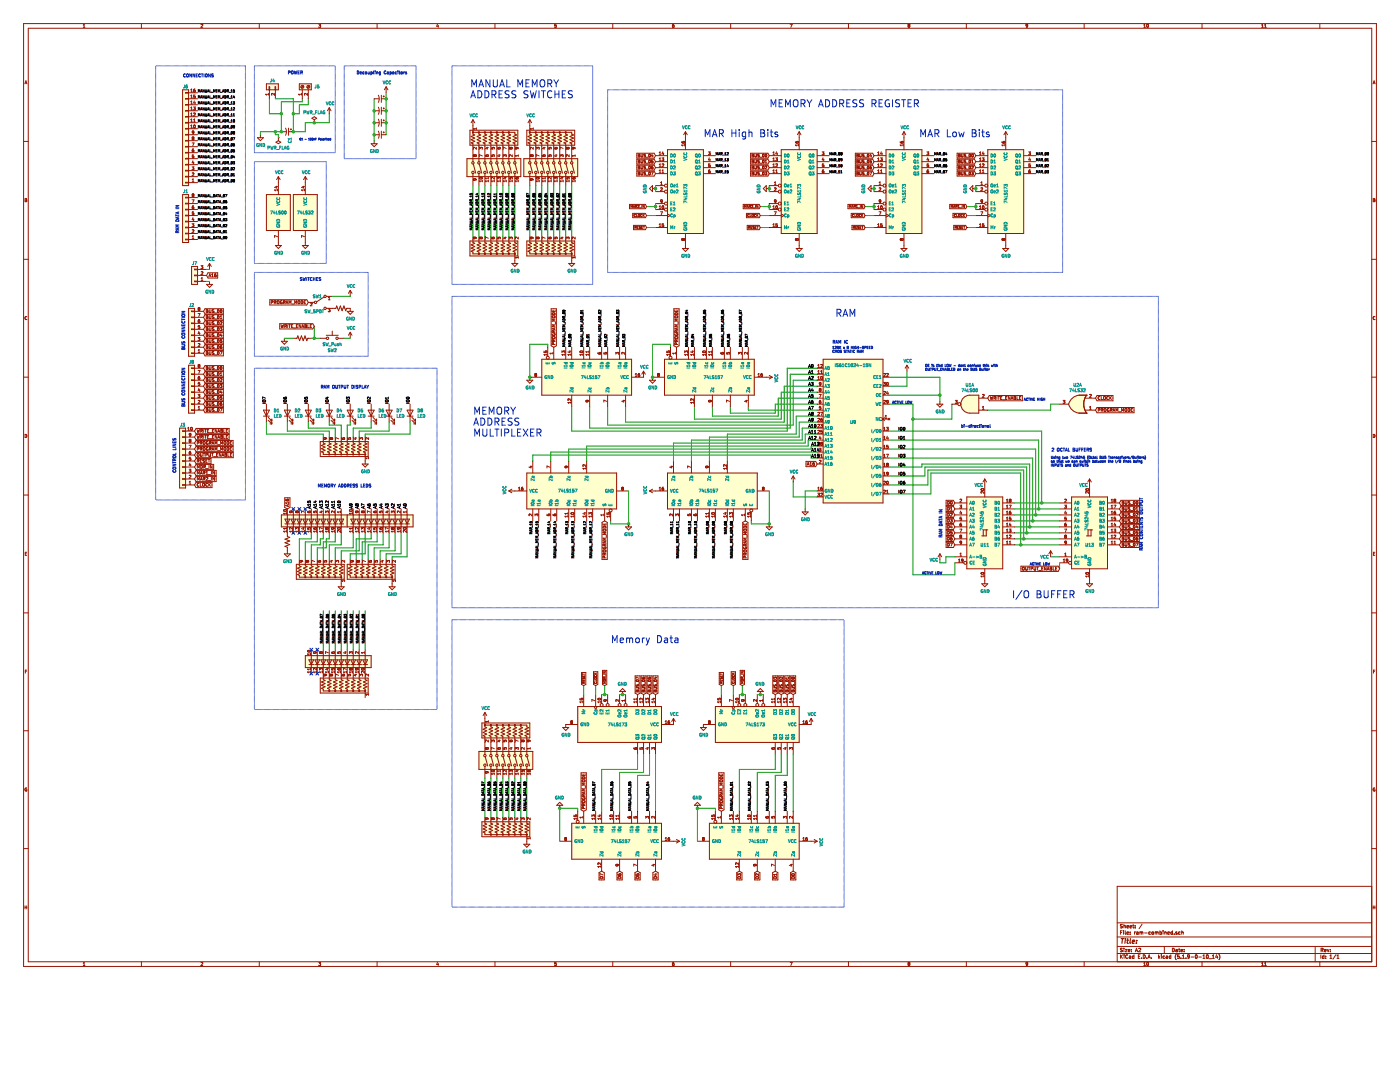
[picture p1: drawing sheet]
<svg xmlns="http://www.w3.org/2000/svg" width="279mm" height="216mm" viewBox="0 0 279 216" stroke-linecap="round" stroke-linejoin="round" font-family="sans-serif">
<path d="M0 0h279.4v215.9h-279.4z" fill-rule="evenodd" fill="#fff" stroke="#fff" stroke-width=".2"/>
<g fill="none" stroke="#981200" stroke-width=".2">
<path d="M4.7 4.7h270v188.1h-270zM5 16.7l.2-.6 .2 .6M5 16.6h.3M5.6 5.6h268.2v186.3h-268.2zM16.6 5.4h.4M16.6 5l.2-.2v.6M28.2 4.7v.9M36.4 17.9h1.2v19.1h-1.2zM37.6 18.5h-.6v.1h.6M37.6 19.7h-.6v.1h.6M37.6 19.7h1.8M37.6 18.5h1.8"/>
<path d="M38.1 17.9l.1-.1v.6M38.1 19.1l.1-.1v.6M38.1 19.6h.3M38.1 18.4h.3M38.9 17.8l-.3 .2 .1 .3h.2v-.3l-.3 .1M38.9 19h-.2l-.1 .2h.3l.1 .3h-.4M40.1 4.9l.3-.1 .1 .2-.4 .4h.4M51.7 4.7v.9M53.2 16.7h2.4v1.2h-2.4zM53.6 18.6v.4M53.6 18.8h-.6l.2 .2M53.7 17.9v-.6h.1v.6"/>
<path d="M53.8 17.9v1.8M54.8 18.6v.4l-.4-.4-.2 .2 .1 .2M54.9 17.9v-.6h.1v.6M55 17.9v1.8M59.7 16.7h2.4v1.2h-2.4zM60.2 18.8h-.6l.1 .2M60.2 18.6v.4M60.3 17.9v1.8M60.5 17.1l-.4 .4M60.6 17.2l-.4 .4M60.9 18.6h.1M60.9 18.6l-.1 .4"/>
<path d="M60.9 18.6l.5 .4v-.4M61.5 17.9v1.8M61.7 17.1l-.4 .4M61.8 17.2l-.4 .4M63.6 5.4h.3M63.6 4.8h.4l-.2 .3h.2v.3M64 5.4h-.1M74.7 19.7h.9M75.3 4.7v.9M75.5 19a1.49 1.49 0 0 1 0 1.4M76.1 19.7h1M76.1 19v1.4"/>
<path d="M76.5 19.2h.2M76.6 19.1v.3M77.1 17.3v1.2M77.1 17.3l-.4 .6M77.1 17.3l.3 .6M87.3 4.8l-.1 .4h.3M87.5 5v.4M98.8 4.7v.9M111 4.8h-.3v.3h.3v.3h-.3M122.3 4.7v.9M134.2 5.2l.3-.1v.3M134.5 4.8l-.3 .3v.3h.3"/>
<path d="M134.5 5.4h.1M145.8 4.7v.9M157.7 4.8h.4l-.3 .6M169.3 4.7v.9M181.3 5.1l-.1 .1 .1 .2 .3-.1-.1-.2M181.3 5.1l-.1-.1 .1-.2 .3 .1-.1 .2M181.3 5.1h.2M192.9 4.7v.9M205 5.4h-.2M205 5.4h.1M205.1 5.1l-.3 .1v-.3h.3l-.1 .5M216.4 4.7v.9"/>
<path d="M228.3 5.4h.3M228.3 5l.1-.2v.6M228.9 4.9l.1-.1a.28 .28 0 0 1 .2 .4 .28 .28 0 0 1-.3 .2zM239.9 4.7v.9M251.8 5.4h.3M251.8 5l.2-.2v.6M252.4 5.4h.3M252.4 5l.1-.2v.6M263.4 4.7v.9M274 16.7l.2-.6 .2 .6M274.1 16.6h.3M4.7 28.2h.9"/>
<path d="M5 39.9h.2M5.3 39.7l-.3-.1v.7l.3-.1-.1-.3M5.3 39.7h.1M5.3 39.7l-.1 .2M36.4 38.8h1.2v9.6h-1.2zM37.6 31.6h-.6v.1h.6M37.6 30.4h-.6v.1h.6M37.6 32.8h-.6v.1h.6M37.6 34h-.6v.1h.6M37.6 35.2h1.8M37.6 31.7h1.8M37.6 25.7h1.8"/>
<path d="M37.6 25.6h-.6v.1h.6M37.6 20.8h-.6v.2h.6M37.6 22h-.6v.2h.6M37.6 23.2h-.6v.2h.6M37.6 24.4h-.6v.2h.6M37.6 26.8h-.6v.1h.6M37.6 28h-.6v.1h.6M37.6 29.2h-.6v.1h.6M37.6 35.2h-.6v.1h.6M37.6 36.4h-.6v.1h.6M37.6 39.4h-.6v.1h.6M37.6 36.4h1.8"/>
<path d="M37.6 24.5h1.8M37.6 23.3h1.8M37.6 22.1h1.8M37.6 20.9h1.8M37.6 34h1.8M37.6 32.9h1.8M37.6 30.5h1.8M37.6 29.3h1.8M37.6 28.1h1.8M37.6 26.9h1.8M37.6 39.4h1.8M38.1 25.5h.3"/>
<path d="M38.1 20.3l.1-.1v.6M38.1 21.5l.1-.2v.6M38.1 22.7l.1-.2v.6M38.1 23.9l.1-.2v.6M38.1 25.1l.1-.2v.6M38.1 24.3h.3M38.1 23.1h.3M38.1 21.9h.3M38.1 20.8h.3M38.3 33.3h.4l-.2 .2 .2 .3h-.4M38.3 28.5h.4l-.2 .6M38.3 39.9h.4l-.2 .6"/>
<path d="M38.4 34.6l.2-.1 .1 .2-.4 .4h.4M38.4 30h.3l-.1 .3h-.2zM38.4 36.3h.3M38.4 35.9l.1-.2v.6M38.4 38.8h.1M38.4 38.8l.1 .1M38.4 38.8l.1-.1 .2 .1M38.4 31.2h.2l.1 .2h-.3M38.4 31.2h.1M38.4 30v.1M38.5 27.6l-.1-.1 .1-.2 .2 .1-.1 .2M38.5 27.6l-.1 .1 .1 .2 .2-.1-.1-.2"/>
<path d="M38.5 38.9l-.1 .1 .1 .3 .2-.1-.1-.3M38.5 27.6h.1M38.5 38.9h.1M38.5 32.1l-.1 .4h.3M38.6 21.3h.4l-.2 .3 .2 .2-.4 .1M38.6 21.9h.1M38.6 23.9l.2-.2v.6M38.6 29.7l-.2 .3M38.6 22.6l.3-.1 .1 .2-.4 .4h.4M38.6 32.3v.4M38.6 24.3h.4M38.7 30.9h-.3v.3"/>
<path d="M38.7 25l.1-.1a.25 .25 0 0 1 .2 .3 .25 .25 0 0 1-.3 .2zM38.7 25.5h.1M38.7 26.4l-.3 .1v-.3h.3l-.1 .5h-.2M38.7 38.8h.1M38.7 38.8l-.1 .1M38.8 20.1l-.2 .4h.4M38.9 20.4v.4M51.4 27.5h1.2l-.6 .6zM52 26.9v.6M53.2 38.8h4.7v7.2h-4.7zM55 37.2h.4M55.1 28.4l.5-.3 .4 .3-.4 .3z"/>
<path d="M55.2 37.1v.4l-.4-.1M55.4 37.9h-.6l.2 .2M55.4 37.7v.4M55.6 27.5h.1M55.6 27.5v.6M55.6 35.2v3.6M55.6 35.2l-.4 .6M55.6 35.2l.3 .6M56.2 26.3h.9M57 25.6a1.49 1.49 0 0 1 0 1.4M57.6 25.6v1.4M57.6 26.3h.9"/>
<path d="M57.9 25.8h.3M58.1 25.7v.2M58.5 38.8h4.8v7.2h-4.8zM60.4 37.2h.4M60.6 37.1v.4l-.4-.1M60.8 37.7v.4M60.8 37.9h-.6l.1 .2M60.9 35.2v3.6M60.9 35.2l-.3 .6M60.9 35.2l.4 .6M62.2 23.6l.5-.3 .5 .3-.5 .3zM62.7 24.5h.1"/>
<path d="M62.7 23.9v.6M65.7 21.5l-.3 .6M65.7 21.5v1.2M65.7 21.5l.4 .6M74.1 28.7h1.2l-.6 .6zM74.7 24.5h.9M74.7 22.1h.9M74.7 26.9h.9M74.7 28.1v.6M75.5 23.8a1.49 1.49 0 0 1 0 1.4M75.5 26.2a1.49 1.49 0 0 1 0 1.4M75.5 21.4a1.49 1.49 0 0 1 0 1.4"/>
<path d="M76.1 24.5h1M76.1 22.1h1M76.1 26.9h1M76.1 21.4v1.4M76.1 23.8v1.4M76.1 26.2v1.4M76.5 26.4h.2M76.5 24h.2M76.5 21.6h.2M76.6 21.5v.2M76.6 23.9v.2M76.6 26.3v.2"/>
<path d="M93.2 31.7h10.7v3.5h-10.7zM93.8 26h9.5v3h-9.5zM94.4 32.3v-3.6l-.4-.2 .7-.3-.7-.3 .7-.3-.7-.4 .7-.3-.3-.1v-.4h8.3v.4l.4 .1-.7 .3 .7 .4-.7 .3 .7 .3-.7 .3 .3 .2v3.6M94.4 23.9v2.4M94.4 34.6v2.4M94.4 23.9l-.4 .6M94.4 23.9l.3 .6M94.5 32.7l.4 1.9M94.6 30.9h.1M94.6 31.2h.1M94.6 30.9l-.1 .1 .1 .2M94.6 30.9l.1 .1"/>
<path d="M94.7 31l.1-.1 .3 .1-.1 .2-.3-.1M94.7 31.1l-.1 .1M94.7 31v.1M94.7 35.7h.1M94.8 35.7h.1M94.8 35.9v.1M94.8 35.7v.2M95.1 29.4v.4l-.5-.4-.1 .1v.2M95.1 35.9l-.2-.2h-.4v.3h.3M95.1 25.5v.4M95.1 25.7h-.6l.1 .2M95.6 26.4v.4l.3 .1-.7 .3 .7 .4-.7 .3 .7 .3-.7 .3 .4 .2v3.6"/>
<path d="M95.6 34.6v2.4M95.7 32.7l.4 1.9M95.7 35.4a.29 .29 0 0 1 .4-.1 .29 .29 0 0 1 .1 .3v.1a.32 .32 0 0 1-.5-.2zM95.9 29.5v.1l-.2-.2v.4M95.9 29.4l.3 .1v.3M95.9 29.4v.1M96.3 35.9v.4M96.3 36.1h-.6l.1 .2M96.3 31.1l-.6-.2v.4M96.8 26.4v.4l.3 .1-.7 .3 .7 .4-.7 .3 .7 .3-.7 .3 .4 .2v3.6M96.8 34.6v2.4M96.8 32.7l.5 1.9"/>
<path d="M96.9 30.9v.2M96.9 31.1h.1M97.1 29.5h.4M97.1 30.9v.3M97.1 31.2h.1M97.1 30.9h.3v.3l-.5-.1M97.1 30.9h.1M97.3 29.4v.3l-.5-.1M97.5 36.1h-.6l.1 .2M97.5 35.4v.3M97.5 35.9v.4M97.5 35.6h-.6l.1 .1"/>
<path d="M98 26.4v.4l.3 .1-.7 .3 .7 .4-.7 .3 .7 .3-.7 .3 .4 .2v3.6M98 34.6v2.4M98 32.7l.5 1.9M98.1 29.4v.3h.2v-.2M98.1 30.9v.3h.2v-.3M98.1 35.7h.1M98.1 35.4v.3M98.1 35.4h.1M98.3 30.9h.3v.3M98.3 29.4l.3 .1v.2M98.3 30.9h.1M98.3 29.4v.1"/>
<path d="M98.6 36.1h-.5l.1 .2M98.6 35.4v.3l-.3-.3h-.2M98.6 35.9v.4M99.2 26.4v.4l.3 .1-.7 .3 .7 .4-.7 .3 .7 .3-.7 .3 .4 .2v3.6M99.2 34.6v2.4M99.2 32.7l.5 1.9M99.2 35.7v-.3l.3 .2 .2-.2 .1 .3M99.2 29.5l.1 .1M99.3 29.6v.1M99.3 29.7h.4l.1-.1-.1-.2-.2 .1 .1 .2M99.4 30.9h.4M99.6 30.9v.3l-.4-.1"/>
<path d="M99.8 36.1h-.6l.2 .2M99.8 35.9v.4M100.4 26.4v.4l.3 .1-.7 .3 .7 .4-.7 .3 .7 .3-.7 .3 .4 .2v3.6M100.4 34.6v2.4M100.4 32.7l.5 1.9M100.4 31.3v-.4l.3 .2 .2-.2 .1 .4M100.6 35.4h.4M100.8 35.4v.3l-.4-.1M101 36.1h-.6l.2 .2M101 35.9v.4M101 29.6l-.6-.2v.4M101.6 26.4v.4l.3 .1-.7 .3 .7 .4-.7 .3 .7 .3-.7 .3 .4 .2v3.6"/>
<path d="M101.6 34.6v2.4M101.6 32.7l.5 1.9M101.6 35.4v.3h.3v-.2l.2-.1 .1 .3M101.7 29.5v.2M101.7 30.9v.3M101.7 29.7h.1M101.7 30.9h.1M101.7 29.4l.2 .1M101.7 29.4v.1M101.9 29.5v.1M101.9 29.6l-.2 .1M101.9 29.6v.1"/>
<path d="M101.9 29.7h.1M101.9 29.5h.1M101.9 29.4l.3 .1-.1 .2h-.2M101.9 29.4v.1M102.2 30.9v.4l-.3-.4h-.2M102.2 36.1h-.6l.2 .2M102.2 35.9v.4M102.7 34.6v2.4M102.8 32.7l.5 1.9M102.8 35.4l.1 .2M102.9 29.5v.2M102.9 35.6h.1"/>
<path d="M102.9 29.7h.1M102.9 29.4h.4l.1 .3M102.9 35.6l.5 .1-.1-.3-.2 .1 .1 .2M102.9 29.4v.1M103.1 29.4l.1 .3h-.3M103.4 31.1h-.6l.2 .1M103.4 30.9v.3M103.4 35.9v.4M103.4 36.1h-.6l.2 .2M104.5 31.7h10.8v3.5h-10.8zM105.1 26h9.6v3h-9.6zM105.7 32.3v-3.6l-.3-.2 .7-.3-.7-.3 .7-.3-.7-.4 .7-.3-.4-.1v-.4h8.4v.4l.4 .1-.8 .3 .8 .4-.8 .3 .8 .3-.8 .3 .4 .2v3.6"/>
<path d="M105.7 23.9v2.4M105.7 34.6v2.4M105.7 23.9l-.3 .6M105.7 23.9l.4 .6M105.8 32.7l.5 1.9M105.9 31.2h.1M105.9 30.9v.3M105.9 29.5v.2M105.9 35.7v.2M105.9 35.9v.1M105.9 30.9h.1M105.9 35.7h.4l.1 .2"/>
<path d="M105.9 35.7h.1M105.9 29.4v.1M106 30.9h.1M106 31.2h.1M106 30.9l.1 .1M106.1 35.7l.1 .2-.3 .1M106.1 31.1l-.1 .1M106.1 31v.1M106.1 31.1v.1M106.1 31.2h.1M106.1 30.9v.1M106.1 30.9h.3"/>
<path d="M106.1 31.2h.3M106.1 30.9h.1M106.4 30.9h.1M106.4 31.2h.1M106.4 30.9v.3M106.4 25.5v.4M106.4 29.4v.4l-.3-.4h-.2M106.4 25.7h-.6l.2 .2M106.9 26.4v.4l.4 .1-.7 .3 .7 .4-.7 .3 .7 .3-.7 .3 .3 .2v3.6M106.9 34.6v2.4M107 32.7l.5 1.9M107.1 35.4a.29 .29 0 0 1 .3-.1 .29 .29 0 0 1 .2 .3l-.1 .1a.32 .32 0 0 1-.5-.2z"/>
<path d="M107.5 29.4h-.1l-.2 .2-.2-.2v.4M107.5 29.4l.1 .1M107.6 29.7l-.1 .1M107.6 29.5v.2M107.6 31.1l-.6-.2v.4M107.6 36.1h-.6l.2 .2M107.6 35.9v.4M108.1 26.4v.4l.4 .1-.7 .3 .7 .4-.7 .3 .7 .3-.7 .3 .3 .2v3.6M108.1 34.6v2.4M108.2 32.7l.5 1.9M108.2 30.9v.2M108.2 31.1h.1"/>
<path d="M108.3 31.1l.4 .1M108.4 29.5h.4M108.6 29.4v.3l-.4-.1M108.7 30.9h-.2l.1 .3M108.7 30.9h.1M108.8 30.9v.3M108.8 31.2h-.1M108.8 36.1h-.6l.2 .2M108.8 35.6h-.6l.2 .1M108.8 35.4v.3M108.8 35.9v.4M109.3 26.4v.4l.4 .1-.7 .3 .7 .4-.7 .3 .7 .3-.7 .3 .3 .2v3.6"/>
<path d="M109.3 34.6v2.4M109.4 32.7l.5 1.9M109.4 29.4v.3h.3v-.2M109.4 30.9v.3h.3v-.3M109.7 30.9h.2M109.7 30.9h.1M109.7 29.4h.2M109.7 29.4v.1M109.9 30.9h.1M109.9 29.4l.1 .1M110 29.5l-.1 .2M110 30.9l-.1 .3"/>
<path d="M110 36.1h-.6l.2 .2M110 35.4v.3l-.4-.3-.2 .1 .1 .2M110 35.9v.4M110.5 26.4v.4l.4 .1-.7 .3 .7 .4-.7 .3 .7 .3-.7 .3 .3 .2v3.6M110.5 34.6v2.4M110.6 32.7l.5 1.9M110.8 30.9h.4M110.9 35.4l-.1 .2-.2-.2v.3M110.9 29.5v.2M110.9 29.7h.1M110.9 35.4h.3l-.1 .3M110.9 29.4l.3 .1v.2h-.5l-.1-.2"/>
<path d="M110.9 35.4h.1M110.9 29.4v.1M111 30.9v.3l-.4-.1M111.2 36.1h-.6l.2 .2M111.2 35.9v.4M111.7 26.4v.4l.4 .1-.8 .3 .8 .4-.8 .3 .8 .3-.8 .3 .4 .2v3.6M111.7 34.6v2.4M111.8 32.7l.5 1.9M112 35.4h.4M112.1 30.9l-.1 .2-.2-.2v.4M112.1 30.9h.3l-.1 .4M112.1 30.9h.1"/>
<path d="M112.2 35.4v.3l-.4-.1M112.4 36.1h-.6l.2 .2M112.4 35.9v.4M112.4 29.6l-.6-.2v.4M112.9 26.4v.4l.4 .1-.8 .3 .8 .4-.8 .3 .8 .3-.8 .3 .4 .2v3.6M112.9 34.6v2.4M113 32.7l.5 1.9M113 35.4v.3h.3M113.1 29.4l-.1 .1 .1 .2M113.1 29.4h.1M113.1 29.7h.1M113.2 29.7h-.1"/>
<path d="M113.2 29.4v.1M113.2 29.7h.1M113.2 29.5h.1M113.2 29.5l.2-.1 .2 .1-.1 .2-.3-.1M113.2 35.7h.1M113.2 35.4v.3M113.2 29.6v.1M113.2 29.5v.1M113.3 35.4h.3l-.1 .3M113.3 35.4h-.1M113.6 30.9v.4l-.4-.4-.2 .1v.2M113.6 36.1h-.6l.2 .2"/>
<path d="M113.6 35.9v.4M114.1 34.6v2.4M114.2 32.7l.4 1.9M114.2 35.4l.2 .3M114.4 35.4l.1 .3M114.4 29.4h.1M114.5 35.4h.2l.1 .2-.4 .1M114.5 35.4h-.1M114.5 35.7h.1M114.5 29.4v.1M114.5 29.5v.2M114.5 29.7h.1"/>
<path d="M114.8 31.1h-.6l.1 .1M114.8 36.1h-.6l.1 .2M114.8 29.7l-.2-.3-.4 .1v.2h.3M114.8 30.9v.3M114.8 35.9v.4M127.1 30.6h3.4l.3 .5-.3 .5h-3.4zM127.1 31.8h3.4l.3 .5-.3 .4h-3.4zM127.1 33h3.4l.3 .5-.3 .4h-3.4zM127.1 34.2h3.4l.3 .4-.3 .5h-3.4zM127.4 33.4h.2M127.4 31.9l.3 .1v.5h-.3zM127.4 33.1l.3 .1v.5h-.3z"/>
<path d="M127.4 34.3l.3 .1v.5h-.3zM127.4 31h.2M127.4 32.2h.2M127.4 34.6h.2M127.7 30.9h.1M127.7 30.9l-.3-.1v.5h.3l-.1-.3M127.7 30.9l-.1 .1M127.9 30.8l.2 .5 .2-.1v-.4M127.9 31.9l.2 .6 .2-.1v-.5M127.9 33.1l.2 .6 .2-.1v-.5M127.9 34.3l.2 .6 .2-.1v-.5M128.5 30.9l.3 .2v.2h-.3"/>
<path d="M128.5 30.9h.1M128.8 30.8l-.3 .1M128.8 32l-.3 .1 .3 .3-.3 .1M128.8 34.4h-.3l.3 .4-.3 .1M128.8 33.2h-.3l.3 .4-.3 .1M128.9 31.4h.5M128.9 32.6h.5M128.9 33.8h.5M128.9 34.9h.5M129.5 30.8h.1a.24 .24 0 0 1 .2 .2 .24 .24 0 0 1-.3 .3zM129.5 32h.1a.24 .24 0 0 1 .2 .2 .24 .24 0 0 1-.3 .2zM129.5 33.2h.1a.24 .24 0 0 1 .2 .2 .24 .24 0 0 1-.3 .2z"/>
<path d="M129.5 34.4h.1a.24 .24 0 0 1 .2 .2 .24 .24 0 0 1-.3 .2zM129.7 32h.1M129.7 30.8h.1M129.7 33.2h.1M129.7 34.4h.1M130 34.3h.4l-.3 .6M130.1 30.7l-.1 .4h.4M130.2 37v1.2l-.6-.6zM130.2 37.6h.6M130.3 33.1l-.3 .3 .1 .3h.2v-.3l-.3 .1M130.3 30.9v.4M130.3 31.9h-.3v.3h.3v.2h-.3"/>
<path d="M130.8 37h1.8M130.8 34.6h2.4M130.8 33.5h2.4M130.8 32.3h2.4M130.8 31.1h2.4M130.8 38.2h1.8M131.6 30.5l.1-.2v.6M131.6 31.7l.1-.2v.6M131.6 32.9l.1-.2v.6M131.6 34.1l.1-.2v.6M131.6 34.5h.3M131.6 33.3h.3"/>
<path d="M131.6 32.1h.3M131.6 30.9h.3M131.8 36.9h.4M131.8 36.5l.2-.2v.6M131.8 37.5h.3l.1 .1-.4 .5h.4M132.1 31.5h.4l-.2 .2 .1 .1M132.1 32.8l.3-.1 .1 .2-.4 .4h.4M132.1 34.5h.4M132.1 34.1l.2-.2v.6M132.3 30.3l-.2 .4h.4M132.4 31.8h.1M132.4 30.5v.4"/>
<path d="M132.4 31.8v.3l-.3-.1M133.2 29.9h7.2v16.7h-7.2zM136 28.3l.3 .3M136.3 28.3h.3v.2h-.3zM136.3 28.5l.1 .1M136.6 28.8v.3M136.6 28.9h-.6l.2 .2M136.8 26.3v3.6M136.8 26.3l-.4 .6M136.8 26.3l.4 .6M140.4 34.6h2.4M140.4 33.5h2.4"/>
<path d="M140.4 32.3h2.4M140.4 31.1h2.4M141.4 30.3h.3l-.2 .2 .2 .1M141.4 34.2h.1M141.5 34.2h.2M141.5 34.2h-.1M141.5 31.5l-.1 .4h.4M141.7 33.9h-.1a.37 .37 0 0 0-.1 .6l.2-.1v-.2M141.7 30.6h.1M141.7 31.7v.4M141.7 33h.1M141.7 34.2h.1"/>
<path d="M141.7 33v.3l-.3-.1M141.7 32.7h-.3v.3h.3M141.7 30.6v.3l-.3-.1M149.8 30.6h3.4l.3 .5-.3 .5h-3.4zM149.8 31.8h3.4l.3 .5-.3 .4h-3.4zM149.8 33h3.4l.3 .5-.3 .4h-3.4zM149.8 34.2h3.4l.3 .4-.3 .5h-3.4zM150.1 33.1l.3 .1v.5h-.3zM150.1 33.4h.2M150.1 31.9l.3 .1v.5h-.3zM150.1 34.3l.3 .1v.5h-.3zM150.1 31h.2"/>
<path d="M150.1 32.2h.2M150.1 34.6h.2M150.4 30.9l-.1 .1M150.4 30.9h.1M150.4 30.9l-.3-.1v.5h.3l-.1-.3M150.6 30.8l.2 .5 .2-.1v-.4M150.6 31.9l.2 .6 .2-.1v-.5M150.6 33.1l.2 .6 .2-.1v-.5M150.6 34.3l.2 .6 .2-.1v-.5M151.2 30.9h.1M151.2 30.9l.3 .2v.2h-.3M151.5 32l-.3 .1 .3 .3-.3 .1"/>
<path d="M151.5 33.2h-.3l.3 .4-.3 .1M151.5 34.4h-.3l.3 .4-.3 .1M151.5 30.8l-.3 .1M151.6 31.4h.5M151.6 32.6h.5M151.6 33.8h.5M151.6 34.9h.5M152.2 30.8h.1a.24 .24 0 0 1 .2 .2 .24 .24 0 0 1-.3 .3zM152.2 32h.1a.24 .24 0 0 1 .2 .2 .24 .24 0 0 1-.3 .2zM152.2 33.2h.1a.24 .24 0 0 1 .2 .2 .24 .24 0 0 1-.3 .2zM152.2 34.4h.1a.24 .24 0 0 1 .2 .2 .24 .24 0 0 1-.3 .2zM152.4 32h.1"/>
<path d="M152.4 30.8h.1M152.4 33.2h.1M152.4 34.4h.1M152.7 34.3h.3l-.2 .3 .2 .2h-.3M152.7 32.5h.3M152.7 32.1l.2-.2v.6M152.7 33.2l.3 .1-.3 .4h.3M152.7 33.2h.1M152.8 30.8v.5l.2-.2v-.3M152.8 30.8h.1M152.9 37.6h.6M152.9 37v1.2l-.6-.6z"/>
<path d="M152.9 30.8h.1M153.5 37h1.8M153.5 34.6h2.4M153.5 33.5h2.4M153.5 32.3h2.4M153.5 31.1h2.4M153.5 38.2h1.8M154.3 34.5h.3M154.3 33.3h.3M154.3 32.1h.3M154.3 30.9h.3M154.3 30.5l.1-.2v.6"/>
<path d="M154.3 31.7l.1-.2v.6M154.3 32.9l.1-.2v.6M154.3 34.1l.1-.2v.6M154.5 36.9h.4M154.5 37.5h.3l.1 .1-.4 .5h.4M154.5 36.5l.2-.2v.6M154.8 31.5h.4l-.2 .2 .1 .1M154.8 34.5h.4M154.8 32.8l.3-.1 .1 .2-.4 .4h.4M154.8 34.1l.2-.2v.6M155 30.3l-.2 .4h.4M155.1 31.8h.1"/>
<path d="M155.1 30.5v.4M155.1 31.8v.3l-.3-.1M155.9 29.9h7.2v16.7h-7.2zM158.7 28.3l.3 .3M159 28.6h.2M159 28.5l.1-.3 .2 .1v.2M159 28.5l.1 .1M159.3 28.5l-.1 .1M159.3 28.9h-.6l.2 .2M159.3 28.8v.3M159.5 26.3v3.6M159.5 26.3l-.4 .6"/>
<path d="M159.5 26.3l.4 .6M163.1 34.6h2.4M163.1 33.5h2.4M163.1 32.3h2.4M163.1 31.1h2.4M164.1 30.3h.3l-.2 .2 .2 .1M164.1 34.2h.1M164.2 34.2h.2M164.2 34.2h-.1M164.2 31.5l-.1 .4h.4M164.4 33.9h-.1a.37 .37 0 0 0-.1 .6l.2-.1v-.2M164.4 30.6h.1"/>
<path d="M164.4 31.7v.4M164.4 33h.1M164.4 34.2h.1M164.4 33v.3l-.3-.1M164.4 32.7h-.3v.3h.3M164.4 30.6v.3l-.3-.1M170.7 30.6h3.5l.2 .5-.2 .5h-3.5zM170.7 31.8h3.5l.2 .5-.2 .4h-3.5zM170.7 33h3.5l.2 .5-.2 .4h-3.5zM170.7 34.2h3.5l.2 .4-.2 .5h-3.5zM171 33.4h.2M171 34.3l.3 .1v.5h-.3z"/>
<path d="M171 31.9l.3 .1v.5h-.3zM171 33.1l.3 .1v.5h-.3zM171 31h.2M171 32.2h.2M171 34.6h.2M171.3 30.9l-.1 .1M171.3 30.9h.1M171.3 30.9l-.3-.1v.5h.3l-.1-.3M171.6 30.8l.1 .5 .2-.1v-.4M171.6 31.9l.1 .6 .2-.1v-.5M171.6 33.1l.1 .6 .2-.1v-.5M171.6 34.3l.1 .6 .2-.1v-.5"/>
<path d="M172.1 30.9l.3 .2v.2h-.3M172.1 30.9h.1M172.4 32l-.3 .1 .3 .3-.3 .1M172.4 30.8l-.3 .1M172.4 34.4h-.3l.3 .4-.3 .1M172.4 33.2h-.3l.3 .4-.3 .1M172.5 31.4h.5M172.5 32.6h.5M172.5 33.8h.5M172.5 34.9h.5M173.1 32h.1a.24 .24 0 0 1 .2 .2 .24 .24 0 0 1-.3 .2zM173.1 30.8h.1a.24 .24 0 0 1 .2 .2 .24 .24 0 0 1-.3 .3z"/>
<path d="M173.1 33.2h.1a.24 .24 0 0 1 .2 .2 .24 .24 0 0 1-.3 .2zM173.1 34.4h.1a.24 .24 0 0 1 .2 .2 .24 .24 0 0 1-.3 .2zM173.3 32h.1M173.3 30.8h.1M173.3 33.2h.1M173.3 34.4h.1M173.6 34.3h.4l-.3 .6M173.7 30.7l-.1 .4h.4M173.8 37.6h.6M173.8 37v1.2l-.6-.6zM173.9 33.1l-.3 .3 .1 .3h.2v-.3l-.3 .1M173.9 30.9v.4"/>
<path d="M173.9 31.9h-.3v.3h.3v.2h-.3M174.4 37h1.8M174.4 34.6h2.4M174.4 33.5h2.4M174.4 32.3h2.4M174.4 31.1h2.4M174.4 38.2h1.8M175.2 34.5h.3M175.2 33.3h.3M175.2 32.1h.3M175.2 30.9h.3M175.2 31.7l.1-.2v.6"/>
<path d="M175.2 30.5l.1-.2v.6M175.2 32.9l.1-.2v.6M175.2 34.1l.1-.2v.6M175.4 36.9h.4M175.4 37.5h.3l.1 .1-.4 .5h.4M175.4 36.5l.2-.2v.6M175.7 31.5h.4l-.2 .2 .1 .1M175.7 34.5h.4M175.7 32.8l.3-.1 .1 .2-.4 .4h.4M175.7 34.1l.2-.2v.6M175.9 30.3l-.2 .4h.4M176 31.8h.1"/>
<path d="M176 30.5v.4M176 31.8v.3l-.3-.1M176.8 29.9h7.2v16.7h-7.2zM179.7 28.3l.2 .3 .3-.1v-.2h-.3l.1 .3M180.2 28.9h-.5l.1 .2M180.2 28.8v.3M180.4 26.3v3.6M180.4 26.3l-.4 .6M180.4 26.3l.4 .6M184 34.6h2.4M184 33.5h2.4M184 32.3h2.4"/>
<path d="M184 31.1h2.4M185 30.3h.4l-.3 .2 .2 .1M185 34.2h.1M185.1 34.2h.2M185.1 34.2h-.1M185.1 31.5l-.1 .4h.4M185.3 33.9h-.1a.37 .37 0 0 0-.1 .6l.3-.1-.1-.2M185.3 30.6h.1M185.3 31.7v.4M185.3 33h.1M185.3 34.2h.1M185.3 33v.3l-.3-.1"/>
<path d="M185.3 32.7h-.3v.3h.3M185.3 30.6v.3l-.3-.1M191 30.6h3.5l.2 .5-.2 .5h-3.5zM191 31.8h3.5l.2 .5-.2 .4h-3.5zM191 33h3.5l.2 .5-.2 .4h-3.5zM191 34.2h3.5l.2 .4-.2 .5h-3.5zM191.3 33.4h.2M191.3 33.1l.3 .1v.5h-.3zM191.3 31.9l.3 .1v.5h-.3zM191.3 34.3l.3 .1v.5h-.3zM191.3 31h.2M191.3 32.2h.2"/>
<path d="M191.3 34.6h.2M191.6 30.9h.1M191.6 30.9l-.3-.1v.5h.3l-.1-.3M191.6 30.9l-.1 .1M191.9 30.8l.1 .5 .2-.1v-.4M191.9 31.9l.1 .6 .2-.1v-.5M191.9 33.1l.1 .6 .2-.1v-.5M191.9 34.3l.1 .6 .2-.1v-.5M192.4 30.9l.3 .2v.2h-.3M192.4 30.9h.1M192.7 32l-.3 .1 .3 .3-.3 .1M192.7 30.8l-.3 .1"/>
<path d="M192.7 34.4h-.3l.3 .4-.3 .1M192.7 33.2h-.3l.3 .4-.3 .1M192.9 31.4h.4M192.9 32.6h.4M192.9 33.8h.4M192.9 34.9h.4M193.4 34.4h.1a.24 .24 0 0 1 .2 .2 .24 .24 0 0 1-.3 .2zM193.4 32h.1a.24 .24 0 0 1 .2 .2 .24 .24 0 0 1-.3 .2zM193.4 30.8h.1a.24 .24 0 0 1 .2 .2 .24 .24 0 0 1-.3 .3zM193.4 33.2h.1a.24 .24 0 0 1 .2 .2 .24 .24 0 0 1-.3 .2zM193.6 30.8h.1M193.6 32h.1"/>
<path d="M193.6 33.2h.1M193.6 34.4h.1M193.9 34.3h.4l-.2 .3 .2 .2h-.4M193.9 32.1l.2-.2v.6M193.9 32.5h.4M194 33.2l.3 .1-.4 .4h.4M194 33.2h-.1M194 30.8l.1 .5M194 30.8h.1M194.1 31.3h.1M194.1 30.8h.1M194.1 30.8h-.1"/>
<path d="M194.1 37.6h.6M194.1 37v1.2l-.6-.6zM194.2 30.8h.1M194.2 30.8l.1 .3-.2 .2M194.7 37h1.8M194.7 34.6h2.4M194.7 33.5h2.4M194.7 32.3h2.4M194.7 31.1h2.4M194.7 38.2h1.8M195.5 34.5h.3M195.5 33.3h.3"/>
<path d="M195.5 32.1h.3M195.5 30.9h.3M195.5 30.5l.1-.2v.6M195.5 31.7l.1-.2v.6M195.5 32.9l.1-.2v.6M195.5 34.1l.1-.2v.6M195.8 36.9h.3M195.8 36.5l.1-.2v.6M195.8 37.5h.2l.1 .1-.4 .5h.4M195.8 37.5h.1M196 31.5h.4l-.2 .2 .2 .3h-.4M196 34.5h.4"/>
<path d="M196 32.8l.3-.1 .1 .2-.4 .4h.4M196 34.1l.2-.2v.6M196.2 30.3l-.2 .4h.4M196.3 30.5v.4M197.1 29.9h7.2v16.7h-7.2zM200 28.3l.2 .3 .3-.1v-.2h-.3l.1 .3M200.6 28.9h-.6l.1 .2M200.6 28.8v.3M200.7 26.3v3.6M200.7 26.3l-.3 .6M200.7 26.3l.4 .6M204.3 34.6h2.4"/>
<path d="M204.3 33.5h2.4M204.3 32.3h2.4M204.3 31.1h2.4M205.3 30.3h.4l-.2 .2 .1 .1M205.4 34.2h-.1M205.4 34.2h.2M205.4 34.2h.1M205.5 31.5l-.2 .4h.4M205.6 33.9h-.1a.37 .37 0 0 0-.1 .6l.3-.1-.1-.2M205.6 30.6h.1M205.6 31.7v.4M205.6 33h.1"/>
<path d="M205.6 34.2h.1M205.6 33v.3l-.3-.1M205.6 32.7h-.2l-.1 .3h.3M205.6 30.6v.3l-.3-.1M273.8 28.2h.9M274.1 39.9h.2M274.3 39.9v-.2l-.2-.1v.7l.2-.1M274.3 39.9v.1M274.3 40h.1M274.4 40v.2M4.7 51.7h.9M37.6 46.6h1.8"/>
<path d="M37.6 41.8h1.8M37.6 45.4h1.8M37.6 43h1.8M37.6 40.6h1.8M37.6 40.6h-.6v.1h.6M37.6 41.8h-.6v.1h.6M37.6 43h-.6v.1h.6M37.6 44.1h-.6v.2h.6M37.6 45.3h-.6v.2h.6M37.6 46.5h-.6v.2h.6M37.6 47.7h-.6v.1h.6M37.6 47.8h1.8"/>
<path d="M37.6 44.2h1.8M38.2 53.2h1.2v3.5h-1.2zM38.3 44.6h.4l-.2 .3 .2 .2-.4 .1M38.4 47.2l.1-.2v.6M38.4 47.6h.3M38.4 42.8h.1M38.4 45.9l.2-.1 .1 .2-.4 .4h.4M38.4 45.9h.1M38.5 43.4l-.1 .4h.3M38.6 41.1h-.1a.37 .37 0 0 0 0 .6l.1-.1 .1-.2-.1-.1-.2 .1M38.6 43.7v.3M38.7 42.3h-.3v.2l.3 .1-.1 .2h-.2"/>
<path d="M39.4 53.7h-.6v.1h.6M39.4 54.9h-.6v.1h.6M39.4 56.1h-.6v.1h.6M39.4 56.2h1.8M39.4 55h1.8M39.4 53.8h1.8M40.1 53h.4l-.2 .2 .2 .3h-.4M40.1 56h.4M40.1 55.6l.2-.2v.6M40.1 54.3l.3-.1 .1 .2-.4 .4h.4M41.2 56.7h1.2l-.6 .6zM41.5 54.4h1.9v1.1h-1.9l-.3-.5z"/>
<path d="M41.7 55.2l.2-.6 .2 .6M41.7 55.1h.3M41.8 52.6l-.3 .6M41.8 52.6v1.2M41.8 56.2v.5M41.8 52.6l.4 .6M42.2 54.8l.2-.2v.6M42.2 55.2h.4M42.8 55l.2-.1 .1 .3M42.8 55.2h.1M42.9 55.2h.2M42.9 54.7l-.1 .5"/>
<path d="M42.9 54.7h.1M43.1 54.6l-.2 .1M43.1 55.2h.1M53.8 59.8h7.4l.3 .5-.3 .6h-7.4zM55 49h1.2l-.6 .6zM55.4 47.2l-.6-.2v.4M55.6 46v3M60.1 60a.3 .3 0 0 1 .4 .3 .3 .3 0 0 1-.4 .3zM60.3 49h1.2l-.6 .6zM60.8 47.2l-.6-.2v.4M60.9 46v3M61 60h-.3v.6h.3"/>
<path d="M64.7 59.3l-1.5 .9M65.1 59.1h1.2M65.5 59.4l.2-.2v.6M65.5 59.8h.4M69.9 57.9v1.2M69.9 57.9l-.4 .6M69.9 57.9l.4 .6M93.8 48.1h9.5v3h-9.5zM94.4 47.2v1.2l.3 .2-.7 .3 .7 .3-.7 .3 .7 .3-.7 .3 .4 .2v.4h8.3v-.4l-.3-.2 .7-.3-.7-.3 .7-.3-.7-.3 .7-.3-.4-.2v-1.2M94.7 47.3h.1M94.8 47.3v.1M94.8 47.4v.2"/>
<path d="M94.8 47.6h.1M95.1 47.6l-.2-.3-.4 .1v.2h.3M95.6 47.2v1.2l.3 .2-.7 .3 .7 .3-.7 .3 .7 .3-.7 .3 .4 .2v.4M95.8 47.3l-.1 .1 .1 .3M95.8 47.3h.1M95.8 47.7h.1M95.8 47.3l.1 .1M95.9 47.4l.1-.1 .3 .1-.1 .3-.3-.2M95.9 47.5l-.1 .2M95.9 47.4v.1M96.8 47.2v1.2l.3 .2-.7 .3 .7 .3-.7 .3 .7 .3-.7 .3 .4 .2v.4M97.5 47.5l-.6-.2v.4"/>
<path d="M98 47.2v1.2l.3 .2-.7 .3 .7 .3-.7 .3 .7 .3-.7 .3 .4 .2v.4M98.3 47.4v.2M98.3 47.6h.1M98.3 47.3l.3 .1v.2h-.4l-.1-.2M98.3 47.3v.1M98.3 47.6l.1 .1M99.2 47.2v1.2l.3 .2-.7 .3 .7 .3-.7 .3 .7 .3-.7 .3 .4 .2v.4M99.2 47.3v.3h.3M99.5 47.6l.1-.3 .2 .1v.2M99.5 47.6h.1M99.8 47.6v.1M99.8 47.6h.1"/>
<path d="M100.4 47.2v1.2l.3 .2-.7 .3 .7 .3-.7 .3 .7 .3-.7 .3 .4 .2v.4M100.6 47.4h.4M100.8 47.3v.4l-.4-.2M101.6 47.2v1.2l.3 .2-.7 .3 .7 .3-.7 .3 .7 .3-.7 .3 .4 .2v.4M101.6 47.7v-.4l.3 .2 .2-.2 .1 .4M102.1 52.6h1.2l-.6 .6zM102.7 50.8v1.8M102.9 47.4v.3M102.9 47.3v.1M103.4 47.3v.4l-.3-.4h-.2M103.4 51.2v.3M103.4 51.4h-.6l.2 .1"/>
<path d="M105.1 48.1h9.6v3h-9.6zM105.7 47.2v1.2l.4 .2-.7 .3 .7 .3-.7 .3 .7 .3-.7 .3 .3 .2v.4h8.4v-.4l-.4-.2 .8-.3-.8-.3 .8-.3-.8-.3 .8-.3-.4-.2v-1.2M105.9 47.4v.2M105.9 47.6h.1M105.9 47.3h.4l.1 .3M105.9 47.3v.1M106.1 47.3l.1 .3h-.3M106.9 47.2v1.2l.4 .2-.7 .3 .7 .3-.7 .3 .7 .3-.7 .3 .3 .2v.4M107 47.4v.2M107 47.6h.1M107.1 47.3h.1M107.1 47.6h.1"/>
<path d="M107.1 47.3l-.1 .1M107.2 47.3v.1M107.2 47.6h.1M107.2 47.4h.1M107.3 47.5l-.1 .1M107.3 47.4v.1M107.3 47.5v.1M107.3 47.4h.1M107.3 47.6h.1M107.3 47.3h.2M107.3 47.6h.2M107.3 47.3v.1"/>
<path d="M107.5 47.3l.1 .1M107.6 47.4v.2M107.6 47.6h-.1M108.1 47.2v1.2l.4 .2-.7 .3 .7 .3-.7 .3 .7 .3-.7 .3 .3 .2v.4M108.8 47.5l-.6-.2v.4M109.3 47.2v1.2l.4 .2-.7 .3 .7 .3-.7 .3 .7 .3-.7 .3 .3 .2v.4M109.4 47.4l.1 .2h.4M109.7 47.4v.2M109.7 47.6h.1M109.7 47.3v.1M109.7 47.3h.2M109.7 47.6v.1"/>
<path d="M109.9 47.3l.1 .1M110 47.4v.2M110 47.6h-.1M110.5 47.2v1.2l.4 .2-.7 .3 .7 .3-.7 .3 .7 .3-.7 .3 .3 .2v.4M110.6 47.3v.3l.3 .1v-.3M110.9 47.3l.3 .1-.1 .3M110.9 47.3v.1M111.7 47.2v1.2l.4 .2-.8 .3 .8 .3-.8 .3 .8 .3-.8 .3 .4 .2v.4M112 47.4h.4M112.2 47.3v.4l-.4-.2M112.9 47.2v1.2l.4 .2-.8 .3 .8 .3-.8 .3 .8 .3-.8 .3 .4 .2v.4M113.2 47.4v.1l-.2-.2v.4"/>
<path d="M113.3 47.3l.3 .1-.1 .3M113.3 47.3l-.1 .1M113.5 52.6h1.2l-.6 .6zM114.1 50.8v1.8M114.2 47.6h.1M114.2 47.6v.1M114.8 47.3v.4l-.5-.4-.1 .3M114.8 51.2v.3M114.8 51.4h-.6l.1 .1M125.6 40.8h3.2l.2 .4-.2 .4h-3.2zM125.9 41.4v-.4l.2 .3 .1-.3v.4M126.3 42.6h2.5l.2 .4-.2 .4h-2.5z"/>
<path d="M126.4 41.4l.1-.4 .2 .4M126.4 41.3h.2M126.4 45h2.4l.2 .4-.2 .4h-2.4zM126.8 42.8a.21 .21 0 0 0-.3 .2 .21 .21 0 0 0 .3 .2M126.8 45.4l.2 .2M126.8 41.2h.2l.1-.2h-.3v.4M126.9 45.4h-.2M126.9 45.3v-.1l-.2-.1v.5M126.9 41.2l.2 .2M126.9 45.3v.1M127 42.7v.5h.2M127.2 45.4h.1"/>
<path d="M127.4 45.1h-.2v.5h.2M127.5 41h-.2M127.5 41h.1M127.5 41v.2l-.2 .2h.2M127.6 45.3h.1M127.6 45.2v.1M127.6 45.3v.1M127.6 45.2h.1M127.6 41.5h.4M127.6 45.1l.2 .1M127.6 45.4h.2M127.6 45.1v.1"/>
<path d="M127.8 45.4h.1M127.8 45.4l-.1 .2h-.1M128 45.4h.2M128.1 41v.4M128.1 42.8a.21 .21 0 0 0-.3 .2 .21 .21 0 0 0 .3 .2M128.2 45.1h-.2v.5h.2M128.3 42.7v.5M128.4 45.1h.2M128.4 43l.2 .2M128.5 45.1v.5M128.6 41v.4l-.3-.4v.4M128.6 42.7l-.3 .3"/>
<path d="M130.8 41.8h1.8M130.8 45.4h2.4M130.8 43h2.4M130.8 40.6h1.8M131.6 41.7h.3M131.6 41.2l.1-.1v.6M131.6 44.8l.1-.2v.6M131.6 45.2h.3M131.8 42.3h.4l-.2 .6M132.1 45.2h.3M132.2 41.1h.1a.27 .27 0 0 1 .2 .3 .27 .27 0 0 1-.3 .2zM132.2 40.1l-.3 .1v-.3l.3 .1-.1 .4-.2 .1"/>
<path d="M132.4 44.6h-.3v.3h.3v.3M132.4 45.2h.1M133.2 42.7l.6 .3-.6 .3M136.2 49.6h1.2l-.6 .6zM136.2 47.6l-.2 .1 .2 .2M136.2 47.6l.1 .1M136.3 47.9h-.1M136.3 47.7h.1M136.3 47.8v.1M136.3 47.8l.3 .1M136.3 47.7v.1M136.6 47.6l-.3 .1"/>
<path d="M136.6 47.6v.1M136.6 47.7v.2M136.6 47.9h.1M136.8 46.6v3M148.3 40.8h3.2l.2 .4-.2 .4h-3.2zM148.6 41.4v-.4l.2 .3 .1-.3v.4M149 42.6h2.5l.2 .4-.2 .4h-2.5zM149.1 41.4l.1-.4 .2 .4M149.1 41.3h.2M149.1 45h2.4l.2 .4-.2 .4h-2.4zM149.5 42.8a.21 .21 0 0 0-.3 .2 .21 .21 0 0 0 .3 .2M149.5 45.4l.2 .2"/>
<path d="M149.5 41.2h.2l.1-.2h-.3v.4M149.6 45.4h-.2M149.6 45.3v-.1l-.2-.1v.5M149.6 45.3v.1M149.6 41.2l.2 .2M149.7 42.7v.5h.2M149.9 45.4h.1M150.1 45.1h-.2v.5h.2M150.2 41h-.2M150.2 41h.1M150.2 41v.2l-.2 .2h.2M150.3 45.3h.1"/>
<path d="M150.3 45.2v.1M150.3 45.2h.1M150.3 45.3v.1M150.3 41.5h.4M150.3 45.1l.2 .1M150.3 45.4h.2M150.3 45.1v.1M150.5 45.4h.1M150.5 45.4l-.1 .2h-.1M150.7 45.4h.2M150.8 41v.4M150.8 42.8a.21 .21 0 0 0-.3 .2 .21 .21 0 0 0 .3 .2"/>
<path d="M150.9 45.1h-.2v.5h.2M151 42.7v.5M151.1 45.1h.2M151.1 43l.2 .2M151.2 45.1v.5M151.3 41v.4l-.3-.4v.4M151.3 42.7l-.3 .3M153.5 41.8h1.8M153.5 45.4h2.4M153.5 43h2.4M153.5 40.6h1.8M154.3 41.7h.3"/>
<path d="M154.3 45.2h.3M154.3 41.2l.1-.1v.6M154.3 44.8l.1-.2v.6M154.5 42.3h.4l-.2 .6M154.8 45.2h.3M154.9 41.1h.1a.27 .27 0 0 1 .2 .3 .27 .27 0 0 1-.3 .2zM154.9 40.1l-.3 .1v-.3l.3 .1-.1 .4-.2 .1M155.1 44.6h-.3v.3h.3v.3M155.1 45.2h.1M155.9 42.7l.6 .3-.6 .3M158.9 49.6h1.2l-.6 .6zM158.9 47.6l-.2 .1 .2 .2"/>
<path d="M158.9 47.6l.1 .1M159 47.9h-.1M159 47.7h.1M159 47.7l.1-.1 .2 .1-.1 .3-.2-.2M159 47.8v.1M159 47.7v.1M159.5 46.6v3M169.2 40.8h3.2l.2 .4-.2 .4h-3.2zM169.5 41.4v-.4l.2 .3 .1-.3v.4M169.9 42.6h2.5l.2 .4-.2 .4h-2.5zM170 41.4l.1-.4 .2 .4M170 41.3h.2"/>
<path d="M170 45h2.4l.2 .4-.2 .4h-2.4zM170.4 42.8a.21 .21 0 0 0-.3 .2 .21 .21 0 0 0 .3 .2M170.4 45.4l.2 .2M170.4 41.2h.3v-.2h-.3v.4M170.5 45.4h-.2M170.5 45.3v-.1l-.2-.1v.5M170.5 41.2l.2 .2M170.5 45.3v.1M170.6 42.7v.5h.2M170.8 45.4h.1M170.9 41.4h.2M170.9 41.1l.1-.1v.4"/>
<path d="M171 45.1h-.2v.5h.2M171.2 45.3h.1M171.2 45.2v.1M171.2 45.3l.1 .1M171.2 45.2h.1M171.2 41.5h.4M171.3 45.4l.1 .1-.2 .1M171.3 45.1l.1 .1M171.3 45.1l-.1 .1M171.6 45.4h.2M171.7 41v.4M171.7 42.8a.21 .21 0 0 0-.2 .2 .21 .21 0 0 0 .2 .2"/>
<path d="M171.9 45.1h-.3v.5h.3M171.9 42.7v.5M172 45.1h.3M172 43l.2 .2M172.1 45.1v.5M172.2 41v.4l-.3-.4v.4M172.2 42.7l-.3 .3M174.4 41.8h1.8M174.4 45.4h2.4M174.4 43h2.4M174.4 40.6h1.8M175.2 41.7h.3"/>
<path d="M175.2 45.2h.3M175.2 41.2l.1-.1v.6M175.2 44.8l.1-.2v.6M175.4 42.3h.4l-.2 .6M175.7 45.2h.3M175.8 40.1l-.3 .1v-.3l.3 .1-.1 .4-.2 .1M175.8 41.1h.1a.27 .27 0 0 1 .2 .3 .27 .27 0 0 1-.3 .2zM176 44.6h-.2l-.1 .3h.3v.3M176 45.2h.1M176.8 42.7l.6 .3-.6 .3M179.8 49.6h1.2l-.6 .6zM179.9 47.6l-.2 .1 .2 .2"/>
<path d="M179.9 47.6v.1M179.9 47.7h.1M179.9 47.9h.1M179.9 47.8v.1M179.9 47.7v.1M180 47.9h.2M180 47.6h.2M180 47.6l-.1 .1M180.2 47.6v.1M180.2 47.7v.2M180.2 47.9h.1M180.4 46.6v3"/>
<path d="M189.5 40.8h3.2l.2 .4-.2 .4h-3.2zM189.8 41.4v-.4l.2 .3 .1-.3v.4M190.2 42.6h2.5l.2 .4-.2 .4h-2.5zM190.3 41.4l.1-.4 .2 .4M190.3 41.3h.2M190.3 45h2.4l.2 .4-.2 .4h-2.4zM190.7 42.8a.21 .21 0 0 0-.3 .2 .21 .21 0 0 0 .3 .2M190.7 45.4l.2 .2M190.8 45.4h-.2M190.9 41.2l.1 .2M190.9 45.3l-.1-.1-.2-.1v.5M190.9 45.3l-.1 .1"/>
<path d="M190.9 42.7v.5h.2M191 41.2h-.2M191 41.2v-.2h-.2v.4M191 41.2h.1M191.1 45.4h.1M191.2 41.1l.1-.1v.4M191.2 41.4h.3M191.3 45.1h-.2v.5h.2M191.5 45.2v.1M191.5 45.3h.1M191.5 45.3l.1 .1M191.5 45.2h.1"/>
<path d="M191.5 41.5h.4M191.6 45.4l.1 .1-.2 .1M191.6 45.1l.1 .1M191.6 45.1l-.1 .1M191.9 45.4h.2M192 41v.4M192.1 42.8h-.1a.21 .21 0 0 0-.2 .2 .21 .21 0 0 0 .3 .2M192.2 45.1h-.3v.5h.3M192.3 42.7v.5M192.3 45.1h.3M192.3 43l.2 .2M192.4 45.1v.5"/>
<path d="M192.5 41v.4l-.3-.4v.4M192.5 42.7l-.2 .3M194.7 41.8h1.8M194.7 45.4h2.4M194.7 43h2.4M194.7 40.6h1.8M195.5 41.7h.3M195.5 45.2h.3M195.5 41.2l.1-.1v.6M195.5 44.8l.1-.2v.6M195.7 42.3h.4l-.2 .6M196.1 41.1h.1a.27 .27 0 0 1 .2 .3 .27 .27 0 0 1-.3 .2z"/>
<path d="M196.1 40.1l-.3 .1v-.3l.3 .1-.1 .4-.2 .1M196.4 44.6h-.3l-.1 .3h.3l.1 .2-.4 .1M197.1 42.7l.6 .3-.6 .3M200 47.7v.2M200 47.9h.1M200 47.9h.2M200 47.6h.2M200 47.6v.1M200.1 49.6h1.2l-.6 .6zM200.2 47.6v.1M200.2 47.9h.1M200.2 47.7h.1"/>
<path d="M200.2 47.8v.1M200.2 47.7v.1M200.3 47.9h.2M200.3 47.6h.2M200.3 47.6l-.1 .1M200.5 47.6v.1M200.5 47.7v.2M200.5 47.9h.1M200.7 46.6v3M273.8 51.7h.9M274.4 40.2h-.1M4.7 75.3h.9"/>
<path d="M5.3 63.2a.28 .28 0 0 0-.3 .3 .28 .28 0 0 0 .4 .2M5.3 63.2h.1M37.6 61.5h1.2v9.6h-1.2zM37.6 72.9h1.2v9.5h-1.2zM38.8 75.8h-.6v.1h.6M38.8 62.1h-.6v.1h.6M38.8 63.3h-.6v.1h.6M38.8 64.5h-.6v.1h.6M38.8 65.7h-.6v.1h.6M38.8 66.8h-.6v.2h.6M38.8 68h-.6v.2h.6M38.8 69.2h-.6v.2h.6"/>
<path d="M38.8 70.4h-.6v.1h.6M38.8 73.4h-.6v.1h.6M38.8 74.6h-.6v.1h.6M38.8 77h-.6v.1h.6M38.8 78.2h-.6v.1h.6M38.8 79.4h-.6v.1h.6M38.8 79.4h1.8M38.8 78.3h1.8M38.8 77.1h1.8M38.8 75.9h1.8M38.8 74.7h1.8M38.8 73.5h1.8"/>
<path d="M38.8 68.1h1.8M38.8 66.9h1.8M38.8 62.1h1.8M38.8 70.5h1.8M38.8 69.3h1.8M38.8 65.7h1.8M38.8 64.5h1.8M38.8 63.3h1.8M39.5 67.3h.4l-.2 .3 .2 .2-.4 .1M39.5 78.7h.4l-.2 .2 .2 .3h-.4M39.5 73.9h.4l-.2 .6M39.5 62.6h.4l-.2 .6"/>
<path d="M39.5 72.9l.2 .1M39.5 69.9l.2-.2v.6M39.5 68.6l.3-.1 .1 .2-.4 .4h.4M39.5 72.8v.1M39.5 72.8l.2-.1 .2 .1M39.5 65.5h.1M39.5 70.3h.4M39.6 79.9h.2l.1 .2-.4 .4h.4M39.6 76.6h.2l.1 .2h-.4M39.6 79.9l-.1 .1M39.6 76.6h-.1M39.6 75.4l-.1 .1"/>
<path d="M39.6 75.4h.3l-.1 .3h-.2zM39.7 61.6l-.2-.1 .2-.1 .2 .1-.1 .1M39.7 61.6l-.2 .1 .2 .3 .2-.1-.1-.3M39.7 73l-.2 .1 .2 .2 .2-.1-.1-.2M39.7 73h.1M39.7 61.6h.1M39.7 77.5l-.2 .4h.4M39.7 66.1l-.2 .4h.4M39.8 63.8h-.1a.37 .37 0 0 0 0 .6l.1-.1 .1-.2-.1-.1-.3 .1M39.8 66.4v.3M39.8 77.7v.4M39.8 75.1l-.3 .3"/>
<path d="M39.9 65h-.3l-.1 .2 .4 .1-.1 .2h-.2M39.9 76.3h-.3l-.1 .3M39.9 72.8v.1M39.9 72.9l-.1 .1M40.9 78.9h3.7v1.1h-3.7l-.3-.6zM40.9 76.5h3.7v1.1h-3.7l-.3-.5zM40.9 75.3h3.7v1.1h-3.7l-.3-.5zM40.9 61.6h3.7v1.1h-3.7l-.3-.6zM40.9 67.6h3.7v1h-3.7l-.3-.5zM40.9 65.2h3.7v1h-3.7l-.3-.5zM40.9 64h3.7v1h-3.7l-.3-.5zM40.9 68.8h3.7v1h-3.7l-.3-.5z"/>
<path d="M40.9 62.8h3.7v1h-3.7l-.3-.5zM40.9 66.4h3.7v1h-3.7l-.3-.5zM40.9 70h3.7v1h-3.7l-.3-.5zM40.9 73h3.7v1h-3.7l-.3-.5zM40.9 74.1h3.7v1.1h-3.7l-.3-.5zM40.9 77.7h3.7v1.1h-3.7l-.3-.5zM41.2 79.4h.2M41.2 78.2h.2M41.2 67.8l.3 .1-.1 .2 .1 .1-.1 .1-.2 .1zM41.2 66.6l.3 .1-.1 .2 .1 .1-.1 .1-.2 .1zM41.2 69l.3 .1-.1 .1 .1 .2-.1 .1-.2 .1zM41.2 64.5h.2"/>
<path d="M41.2 63.3h.2M41.2 62.1h.2M41.2 65.7h.2M41.2 68.1h.2M41.2 69.2h.2M41.2 70.4h.2M41.2 66.9h.2M41.2 79.1l.3 .1-.1 .2 .1 .1-.1 .2h-.2zM41.2 77h.2M41.2 75.8h.2M41.2 74.6h.2M41.2 73.4h.2"/>
<path d="M41.4 78.2v-.2l-.2-.1v.6h.2M41.4 74.6v-.2l-.2-.1v.6h.2M41.4 63.3v-.3h-.2v.6h.2l.1-.3M41.4 62.1v-.2l-.2-.1v.6h.2l.1-.3M41.4 64.5v-.3h-.2v.6h.2l.1-.3M41.4 65.7v-.3h-.2v.6l.2-.1 .1-.2M41.4 73.4v-.2l-.2-.1v.6h.2M41.4 75.8v-.2l-.2-.1v.6h.2M41.4 77v-.2l-.2-.1v.6h.2M41.4 73.4l.1 .3M41.4 74.6l.1 .3M41.4 75.8l.1 .3"/>
<path d="M41.4 77l.1 .3M41.4 78.2l.1 .3M41.4 62.1h.1M41.4 63.3h.1M41.4 64.5h.1M41.4 65.7h.1M41.5 70.3l-.1 .1M41.5 70.3l-.3-.1v.6l.3-.1-.1-.3M41.5 70.3h.1M41.5 78.5h-.1M41.5 77.3h-.1M41.5 76.1h-.1"/>
<path d="M41.5 74.9h-.1M41.5 73.7h-.1M41.8 67.8l.1 .6 .2-.1v-.5M41.8 70.2l.1 .6 .2-.2v-.4M41.8 75.5v.6M41.8 66.6l.1 .6 .2-.1v-.5M41.8 61.8l.1 .6 .2-.1v-.5M41.8 63l.1 .6 .2-.1v-.5M41.8 64.2l.1 .6 .2-.1v-.5M41.8 65.4l.1 .6 .2-.1v-.5M41.8 69l.1 .6 .2-.2v-.4M41.8 79.1l.1 .6 .2-.1v-.5"/>
<path d="M41.8 73.1v.6M41.8 74.3v.6M41.8 76.7v.6M41.8 77.9v.6M41.8 78.5h.1M41.8 77.3h.1M41.8 76.1h.1M41.8 74.9h.1M41.8 73.7h.1M41.8 78.5h.2M41.8 77.3h.2M41.8 76.1h.2"/>
<path d="M41.8 74.9h.2M41.8 73.7h.2M42.1 78.5h-.1M42.1 77.3h-.1M42.1 76.1h-.1M42.1 74.9h-.1M42.1 73.7h-.1M42.1 73.1v.6M42.1 74.3v.6M42.1 75.5v.6M42.1 76.7v.6M42.1 77.9v.6"/>
<path d="M42.4 76.1h.2M42.4 70.3h.1M42.4 70.3v.1M42.4 78.5h.2M42.4 77.3h.2M42.4 74.9h.2M42.4 73.7h.2M42.4 66.6l.3 .5h-.3M42.4 67.8v.2M42.4 69v.2M42.4 73.2v.2M42.4 74.4v.2l.2 .1"/>
<path d="M42.4 75.6v.2l.2 .1M42.4 76.8v.2l.2 .1M42.4 68h.1M42.4 69.2h.1M42.4 70.4h.1M42.4 70.2v.1M42.4 73.4h.1M42.4 70.2h.1M42.4 66.6h.3M42.4 69.2l.3 .2-.3 .1M42.4 70.4l.3 .2-.3 .1M42.4 68l.3 .3h-.3"/>
<path d="M42.4 66.6h.1M42.4 67.8h.3M42.4 67.8h.1M42.4 69h.3M42.4 69h.1M42.4 70.2h.3M42.4 76.8h.3M42.4 76.8h.1M42.4 75.6h.3M42.4 75.6h.1M42.4 74.4h.3M42.4 74.4h.1"/>
<path d="M42.4 73.2h.3M42.4 73.4l.2 .1M42.4 73.2h.1M42.6 79.5h.1M42.6 78.3h.1M42.6 77.1h.1M42.6 75.9h.1M42.6 74.7h.1M42.6 73.5h.1M42.7 79.5l-.1 .2h-.2M42.7 73.5v.2M42.7 74.7v.2"/>
<path d="M42.7 75.9v.2M42.7 77.1v.2M42.7 78.3v.2M42.7 78.5h-.1M42.7 77.3h-.1M42.7 76.1h-.1M42.7 74.9h-.1M42.7 73.7h-.1M42.7 61.8l-.3 .1 .3 .3v.1l-.3 .1M42.7 78h-.3l.2 .3M42.7 63l-.3 .1 .3 .3v.1l-.3 .1M42.7 65.4l-.3 .1 .3 .2v.2h-.3"/>
<path d="M42.7 79.2h-.3l.2 .3M42.7 64.2l-.3 .1 .3 .3v.1l-.3 .1M42.8 68.4h.5M42.8 66h.5M42.8 63.6h.5M42.8 62.4h.5M42.8 64.8h.5M42.8 67.2h.5M42.8 69.6h.5M42.8 70.8h.5M42.8 79.8h.5M42.8 78.6h.5"/>
<path d="M42.8 77.4h.5M42.8 76.2h.5M42.8 75h.5M42.8 73.8h.5M43.4 69a.29 .29 0 0 0 0 .4 .29 .29 0 0 0 .2 .1l.1-.5M43.4 79.2l.1-.1a.27 .27 0 0 1 .2 .3 .27 .27 0 0 1-.3 .3zM43.4 73.2v.5M43.4 74.9h.1M43.4 70.2a.29 .29 0 0 0 0 .3 .29 .29 0 0 0 .2 .2l.1-.5M43.4 66.6a.29 .29 0 0 0 0 .4 .29 .29 0 0 0 .2 .1l.1-.5M43.4 64.2h.1a.27 .27 0 0 1 .2 .3 .27 .27 0 0 1-.3 .2zM43.4 63h.1a.27 .27 0 0 1 .2 .3 .27 .27 0 0 1-.3 .2z"/>
<path d="M43.4 61.9l.1-.1a.27 .27 0 0 1 .2 .3 .27 .27 0 0 1-.3 .2zM43.4 67.8a.29 .29 0 0 0 0 .4 .29 .29 0 0 0 .2 .1l.1-.5M43.4 78.5a.28 .28 0 0 1 0-.4 .28 .28 0 0 1 .2-.1l.1 .5M43.4 74.4v.5M43.4 75.6v.5M43.4 76.8v.5M43.4 78.5h.1M43.4 77.3h.1M43.4 76.1h.1M43.4 73.7h.1M43.5 75.6h.1M43.5 67.8h.1"/>
<path d="M43.5 66.6h.1M43.5 66.6h-.1M43.5 67.8h-.1M43.5 69h.1M43.5 69h-.1M43.5 70.2h.1M43.5 70.2h-.1M43.5 78.5h.1M43.5 77.3h.1M43.5 76.8h.1M43.5 76.1h.1M43.5 76.8h-.1"/>
<path d="M43.5 74.9h.1M43.5 75.6h-.1M43.5 74.4h.1M43.5 73.7h.1M43.5 74.4h-.1M43.5 73.2h.1M43.5 73.2h-.1M43.6 76.8h.1M43.6 69h.1M43.6 67.8h.1M43.6 66.6h.1M43.6 70.2h.1"/>
<path d="M43.6 75.6h.1M43.6 74.4h.1M43.6 73.2h.1M43.7 74.4v.5M43.7 73.2v.5M43.7 75.6v.5M43.7 76.8v.5M43.7 77.3h-.1M43.7 78.5h-.1M43.7 73.7h-.1M43.7 76.1h-.1M43.7 74.9h-.1"/>
<path d="M43.9 77.3h.3M43.9 76.7h.4l-.2 .3h.2v.3M43.9 65.4h.4l-.2 .2h.1M43.9 70.2h.4l-.2 .6M44 64.2h.2l.1 .1-.4 .5h.4M44 63.6h.3M44 63.2l.1-.2v.6M44 74.5l.1-.2v.6M44 74.9h.3M44 79.4h.2M44 79.4h.1M44 75.6h.2"/>
<path d="M44 75.6h.1M44 61.9l.1-.1a.27 .27 0 0 1 .2 .3 .27 .27 0 0 1-.3 .2zM44 69v.4l.2 .1v-.3l-.2 .1M44.1 69h-.1M44.1 77.9l-.1 .4h.3M44.1 66.5l-.1 .5h.3M44.2 79.4h.1M44.2 65.6l.1 .1M44.2 66.8v.4M44.2 78.1v.4M44.2 69h-.1M44.2 75.6h.1"/>
<path d="M44.3 65.7l-.1 .2h-.3M44.3 79.4l-.1 .3h-.2M44.3 79.1h-.3v.3M44.3 67.8h-.3v.3l.2-.1 .1 .3h-.3M44.3 75.6v.2l-.4 .3h.4M44.3 77.3h-.1M54.4 60.3h-.3M54.5 60.3l-.1-.3h-.3v.6M54.5 60.3h-.1M54.9 60.3l.2 .3M55 60.3h-.3M55.1 60.3l-.1-.3h-.3v.6"/>
<path d="M55.1 60.3h-.1M55.8 64.6h6.6l.3 .5-.3 .5h-6.6zM56.1 64.8l.1 .6 .1-.5 .2 .5 .1-.6M56.2 68.1h1.1l-.6 .6zM56.3 60a.27 .27 0 0 0-.4 .3 .27 .27 0 0 0 .4 .2l-.1-.2M56.6 60.3h.3v-.2l-.3-.1v.6M56.7 60.3l.2 .3M56.7 67.5v.6M57 65.1l.2 .3M57.1 60.6l.2-.6 .2 .6M57.1 65.1h-.3M57.1 60.4h.3"/>
<path d="M57.1 65v-.2h-.3v.6M57.1 65v.1M57.4 64.8v.6M57.6 64.8h.4M57.7 60.6v-.6l.2 .4 .2-.4v.6M57.8 64.8v.6M58.2 65.1h.2M58.2 60.7h.5M58.4 64.8h-.2v.6h.2M58.5 67.5h.8l.1-.5 .4 1 .4-1 .3 1 .4-1 .3 1 .2-.5h.7M58.6 65.4h.4M58.8 60.6v-.6l.2 .4 .2-.4v.6"/>
<path d="M59.2 65.1h.2M59.4 64.8h-.2v.6h.2M59.5 60.1h.3v.5l-.3-.1zM60 64.8v.6l-.3-.6v.6M60.2 65.4l.2-.6 .2 .6M60.3 65.2h.3M60.7 60.3h.2M60.8 64.8h.3v.6h-.3zM60.8 65.1h.2M61.4 64.8v.6h.3M61.5 60.3h1.2M61.9 65.1h.2"/>
<path d="M62 60.5h-.1M62 60.5l.2-.1 .1 .2-.4 .4h.4M62.2 64.8h-.3v.6h.3M63.9 67.5h1.2M65.1 61.5h1.9l.2-.4 .4 .9 .3-.9 .4 .9 .3-.9 .4 .9 .2-.5h.7v.6M65.1 66.9h2.4M65.5 61.6h.4l-.2 .2 .2 .3-.4 .1M65.5 62.1v.1M66.3 66.1v.8M67.5 67.5h1.2M69.3 62.1h1.2l-.6 .6zM69.9 66.3v1.2"/>
<path d="M69.9 66.3l-.4 .6M69.9 66.3l.4 .6M105.1 75.9h1.2l-.6 .6zM106.7 74.6v.1M106.7 74.6l.2-.1 .2 .1M106.7 74.7l.2 .1M106.9 74.8l-.2 .1 .2 .2 .2-.1-.1-.2M106.9 74.8h.1M107.1 74.6v.1M107.1 74.7l-.1 .1M108.1 71.7h17.9v7.2h-17.9zM108.1 75.3h-2.4v.6"/>
<path d="M108.6 70.1v.2l.3 .1v-.4l.2 .1v.2M109.1 70.3v.1M109.2 70.6v.3M109.2 70.8h-.6l.1 .1M109.3 69.3v1.8M110 61.6h1v7.4l-.5 .3-.5-.3zM110.2 61.9v.3h.6v-.3M110.2 66.6a.27 .27 0 0 0 .3 .4 .27 .27 0 0 0 .2-.4l-.2 .1M110.2 66v.3h.6M110.2 66h.1M110.2 66h.2M110.3 62.5a.31 .31 0 0 1 .3-.1 .31 .31 0 0 1 .2 .4h-.6z"/>
<path d="M110.4 70.3v.4M110.4 70.5h-.6l.1 .2M110.4 66h.1M110.5 66v.3M110.5 62v.2M110.5 68.1l-.1-.3h-.2v.3h.6M110.5 68.7l-.1-.3h-.2v.3h.6M110.5 69.3v2.4M110.6 65.5v.3M110.8 64.8h-.6l.4 .2-.4 .2h.6M110.8 63.7h-.6l.4 .2-.4 .2h.6M110.8 67.8l-.3 .2"/>
<path d="M110.8 66l-.3 .2M110.8 65.4l-.6 .2 .6 .2M110.8 64.2v.5M112.1 70.4v-.4l.3 .2 .2-.2 .1 .4M112.7 70.6v.3M112.7 70.8h-.6l.2 .1M112.9 69.3v2.4M113.5 70.1h.4M113.7 70v.4l-.4-.2M113.9 79.6v.4l-.4-.4-.2 .1 .1 .2M113.9 70.6v.3M113.9 70.8h-.6l.2 .1"/>
<path d="M114.1 69.3v2.4M114.1 78.9v2.3M115.8 70.1a.29 .29 0 0 1 .3-.1 .29 .29 0 0 1 .2 .3 .32 .32 0 0 1-.6-.1zM116.3 70.6v.3M116.3 70.8h-.6l.2 .1M116.5 69.3v2.4M117.2 79.9l.1 .3h-.3v-.3l.5 .1v.2M117.5 70.2h-.6l.2 .2M117.5 70v.4M117.5 70.6v.3M117.5 70.8h-.6l.2 .1M117.7 69.3v2.4"/>
<path d="M117.7 78.9v2.3M119.6 70.4v.2M119.6 70.6h.1M119.6 70.3l.3 .1v.2h-.4l-.2-.2M119.6 70.3v.1M119.6 70.6l.1 .1M120.1 69.3v2.4M120.5 70.3v.3l.3 .1v-.3M120.8 70.3l.3 .1v.3M120.8 70.3v.1M121.3 69.3v2.4M121.3 78.9v2.3"/>
<path d="M123.2 70.4l-.1 .1-.2-.2v.4M123.2 70.3l.3 .1-.1 .3M123.2 70.3v.1M123.7 69.3v2.4M124.1 70.4l.1 .3M124.2 70.3l-.1 .1M124.3 79.9h.4M124.5 79.8v.4l-.4-.1M124.7 70.3v.4l-.3-.4h-.2M124.8 69.3v2.4M124.8 78.9v2.3M126.8 75.1h.3"/>
<path d="M126.8 74.7l.2-.2v.6M127.6 74.5l-.3 .3 .1 .3h.2v-.3l-.3 .1M128.4 74.1v1.2h-2.4M128.4 74.1l-.3 .6M128.4 74.1l.4 .6M129.6 75.9h1.2l-.6 .6zM131.2 74.6l.2-.1 .2 .1M131.2 74.7l.2 .1M131.2 74.6v.1M131.4 74.8l-.2 .1 .2 .2 .2-.1-.1-.2M131.4 74.8h.1M131.6 74.6v.1"/>
<path d="M131.6 74.7l-.1 .1M132.6 71.7h17.9v7.2h-17.9zM132.6 75.3h-2.4v.6M133.1 70.1v.2l.2 .1 .1-.4 .2 .1v.2M133.6 70.3v.1M133.7 70.8h-.6l.1 .1M133.7 70.6v.3M133.8 69.3v1.8M134.5 61.6h1v7.4l-.5 .3-.5-.3zM134.7 61.9v.3h.6v-.3M134.7 66.6a.27 .27 0 0 0 .3 .4 .27 .27 0 0 0 .2-.4l-.2 .1M134.7 66v.3h.6"/>
<path d="M134.7 66h.3v.3M134.7 66h.1M134.8 62.5a.31 .31 0 0 1 .3-.1 .31 .31 0 0 1 .2 .4h-.6zM134.8 67.2h.4v.3l-.4 .1zM134.8 70.3v.4M134.8 70.5h-.5l.1 .2M135 62v.2M135 68.1l-.1-.3h-.2v.3h.6M135 68.7l-.1-.3h-.2v.3h.6M135 69.3v2.4M135.1 65.5v.3M135.3 67.8l-.3 .2"/>
<path d="M135.3 66l-.3 .2M135.3 65.4l-.6 .2 .6 .2M135.3 64.8h-.6l.4 .2-.4 .2h.6M135.3 63.7h-.6l.4 .2-.4 .2h.6M135.3 64.2v.5M136.6 70.4v-.4l.3 .2 .2-.2 .1 .4M137.2 70.6v.3M137.2 70.8h-.6l.2 .1M137.4 69.3v2.4M138 70.1h.4M138.2 70v.4l-.4-.2M138.4 79.6v.4l-.4-.4-.2 .1 .1 .2"/>
<path d="M138.4 70.6v.3M138.4 70.8h-.6l.2 .1M138.6 69.3v2.4M138.6 78.9v2.3M140.3 70.1a.29 .29 0 0 1 .3-.1 .29 .29 0 0 1 .2 .3 .32 .32 0 0 1-.6-.1zM140.8 70.6v.3M140.8 70.8h-.6l.2 .1M141 69.3v2.4M141.7 79.9h.1M141.8 79.9v.3M142 70v.4M142 70.6v.3"/>
<path d="M142 70.8h-.6l.2 .1M142 70.2h-.6l.2 .2M142.2 69.3v2.4M142.2 78.9v2.3M144.1 70.4v.2M144.1 70.6h.1M144.1 70.3l.3 .1v.2h-.4l-.2-.2M144.1 70.3v.1M144.1 70.6l.1 .1M144.6 69.3v2.4M145 70.3v.3l.3 .1v-.3M145.3 70.3l.3 .1-.1 .3"/>
<path d="M145.3 70.3v.1M145.8 69.3v2.4M145.8 78.9v2.3M147.4 70.7v-.4l.2 .2 .3-.2v.4M148.1 69.3v2.4M148.6 70.4v.3M148.6 70.3v.1M148.8 79.9h.4M149 79.8v.4l-.4-.1M149.2 70.3v.4l-.3-.4h-.3M149.3 69.3v2.4M149.3 78.9v2.3"/>
<path d="M150.5 75.3h3.6M151.3 74.7l.1-.2v.6M151.3 75.1h.3M151.9 74.8l-.1 .1M151.9 74.8h.1M152.1 74.5l-.3 .3 .1 .3h.2v-.3h-.2M153.5 74.9l.6 .4M154.1 75.3l-.6 .3M163.1 79.4h1.2M163.1 78.3h1.2M163.1 77.1h1.2M163.1 75.9h1.2"/>
<path d="M163.1 74.7h1.2M163.1 73.5h1.2M163.2 75.7h.4M163.2 73.3h.4M163.2 72.9l.2-.2v.6M163.2 74.1l.2-.2v.6M163.2 75.3l.2-.2v.6M163.2 74.5h.4M163.5 78.7h.4l-.3 .6M163.5 77.6l.1-.1 .2 .1M163.5 77.6h.1M163.5 77.6l.1 .2"/>
<path d="M163.5 76.6v-.2l.3-.1v.5l-.2 .1M163.5 76.6l.1 .1M163.6 76.7h.2M163.6 80v.5h.2v-.3M163.6 77.8l-.1 .1 .1 .2 .2-.1-.1-.2M163.6 79.9v.1M163.6 77.8h.1M163.8 79.9h-.2M163.8 72.8l.2-.1 .1 .2-.3 .4h.3M163.8 74.5h.3M163.8 74.1l.2-.2v.6M163.8 76.6v.1"/>
<path d="M163.8 75.2l.1-.1a.27 .27 0 0 1 .2 .3 .27 .27 0 0 1-.3 .3zM163.8 77.6h.1M163.8 77.6l-.1 .2M163.8 76.6h.1M164.3 71.7h11.9v28.7h-11.9zM176.2 77.1h1.2M176.2 75.3h1.2M176.2 78.9h1.2M176.3 76.3h.4l-.2 .2 .2 .1v.2h-.4M176.4 78.2l.2-.1 .1 .2-.4 .4h.4M176.4 74.6l.2-.1 .1 .2-.4 .4h.4M176.4 79.9v.1"/>
<path d="M176.4 79.9h.2l.1 .2-.4 .4h.4M176.9 74.6l.3-.1 .1 .2-.4 .4h.4M177 80v.2h.3M177 79.9h.2M177 76.4l.1-.1a.27 .27 0 0 1 .2 .3 .27 .27 0 0 1-.3 .2zM177 79.9v.1M177.1 78.1l-.2 .4h.4M177.2 78.3v.4M177.2 79.9v.1M177.2 80v.3l-.2 .2M181 72.9l-.4 .6M181 72.9v1.2"/>
<path d="M181 72.9l.4 .6M190.7 79.9h.3l-.2 .2 .2 .1M192.3 79.4a3.2 3.2 0 0 1 3-.5v3.5a3.2 3.2 0 0 1-3-.5 1.79 1.79 0 0 1 0-2.5zM195.3 79.4h1.8M196.1 78.8l.2-.1 .1 .2-.4 .4h.4M197.4 78.9h6.6v1.1h-6.6l-.3-.6zM197.6 79.1l.2 .6 .1-.4 .1 .4 .1-.6M198.4 79.4h.3v-.2l-.3-.1v.6M198.5 79.4l.2 .3M199 79.1v.6M199.1 79.1h.4M199.3 79.1v.6"/>
<path d="M199.7 79.4h.2M200 79.1h-.3v.6h.3M200.1 79.8h.4M200.7 79.4h.2M201 79.1h-.3v.6h.3M201.6 79.1v.6l-.4-.6v.6M201.8 79.7l.2-.6 .2 .6M201.8 79.5h.3M202.4 79.1l.3 .1v.5h-.3zM202.4 79.4h.2M203 79.1v.6h.2M203.5 79.4h.1"/>
<path d="M203.7 79.1h-.2v.6h.2M212.2 79.9h.3l-.2 .2 .2 .1M215.3 78.9a2.43 2.43 0 0 0-2 1.7 2.43 2.43 0 0 0 2 1.8h1.5M215.4 78.9h1.4M216.6 79.4h2M216.8 78.9h.1M216.8 78.9a3.1 3.1 0 0 0 0 3.5M217.4 78.8l.3-.1 .1 .2-.4 .4h.4M218.9 78.9h3.2v1.1h-3.2l-.3-.6zM219.5 79.2a.26 .26 0 0 0-.4 .2 .26 .26 0 0 0 .4 .3M219.8 79.1v.6h.3M220.3 79.2h.3l-.1 .5-.2-.1z"/>
<path d="M221.2 79.2a.26 .26 0 0 0-.3 .2 .26 .26 0 0 0 .3 .3M221.5 79.1v.6M221.6 79.4l.2 .3M221.8 79.1l-.3 .4M273.8 75.3h.9M274.4 63.2a.27 .27 0 0 0-.4 .3 .27 .27 0 0 0 .4 .2M4.7 98.8h.9M5 86.7a.31 .31 0 0 1 .4 .3 .31 .31 0 0 1-.4 .3zM35.8 85.4h1.2v12h-1.2zM37 87.2h-.6v.1h.6M37 94.4h1.8M37 86h-.6v.1h.6"/>
<path d="M37 88.4h-.6v.1h.6M37 89.5h-.6v.2h.6M37 90.7h-.6v.2h.6M37 91.9h-.6v.2h.6M37 93.1h-.6v.1h.6M37 94.3h-.6v.1h.6M37 95.5h-.6v.1h.6M37 96.7h-.6v.1h.6M37 96.8h1.8M37 86h1.8M37 95.6h1.8M37 93.2h1.8"/>
<path d="M37 92h1.8M37 90.8h1.8M37 89.6h1.8M37 88.4h1.8M37 87.2h1.8M37.5 85.4l.1-.1v.6M37.5 85.9h.3M37.7 93.6h.4l-.2 .3 .2 .2-.4 .1M37.7 88.9h.4l-.2 .5M37.8 94.9l.2-.1 .1 .2-.4 .4h.4M37.8 96.6h.3M37.8 96.2l.1-.2v.6"/>
<path d="M37.8 91.8h.1M37.8 91.5l.3 .1-.1 .2h-.2M37.8 91.5h.1M37.9 87.9l-.1 .1 .1 .3 .2-.2-.1-.2M37.9 87.9l-.1-.1 .1-.1 .2 .1-.1 .1M37.9 87.9h.1M37.9 92.4l-.1 .4h.3M38 90h-.1a.37 .37 0 0 0 0 .6h.1l.1-.2-.1-.1-.2 .1M38 92.6v.4M38.1 91.2h-.3v.3M38.1 86.7l-.3 .1v-.3l.3 .1-.1 .4-.2 .1M38.1 85.3a.31 .31 0 0 0-.1 .3 .31 .31 0 0 0 .2 .3"/>
<path d="M38.1 85.3h.1a.33 .33 0 0 1 .1 .5M38.1 85.3h.1M38.3 85.8l-.1 .1M38.8 80.6h1.8M38.8 80.6h-.6v.1h.6M38.8 81.8h-.6v.1h.6M38.8 81.8h1.8M39.1 93.9h4v1h-4l-.3-.5zM39.1 91.5h3v1h-3l-.3-.5zM39.1 90.3h7.4v1h-7.4l-.3-.5zM39.1 85.5h6.6v1h-6.6l-.3-.5zM39.1 89.1h7.4v1h-7.4l-.3-.5z"/>
<path d="M39.1 95.1h4v1h-4l-.3-.5zM39.1 86.7h6.6v1h-6.6l-.3-.5zM39.1 87.9h7.4v1h-7.4l-.3-.5zM39.1 96.2h3.2v1.1h-3.2l-.3-.5zM39.1 92.7h3.5v1h-3.5l-.3-.5zM39.3 86.9l.2 .6 .1-.5 .1 .5 .1-.6M39.3 85.7l.2 .6 .1-.4 .1 .4 .1-.6M39.4 90.5h.3v.5h-.3zM39.4 93.5v-.6l.2 .4 .2-.4v.6M39.4 94.6v-.6l.2 .5 .2-.5v.6M39.4 95.8v-.6l.2 .5 .2-.5v.6M39.5 92l.2 .3"/>
<path d="M39.5 81.7h.4M39.5 81.3l.2-.2v.6M39.7 91.7h.1M39.7 89.6h-.3M39.7 88.4h-.3M39.7 88.1h-.3v.6M39.7 89.3h-.3v.6M39.7 91.7h-.3v.6M39.7 88.1h.1M39.7 89.3h.1M39.7 88.1v.2M39.7 89.3v.2"/>
<path d="M39.7 91.7v.2l-.3 .1M39.7 88.3v.1M39.7 89.5v.1M39.7 96.5a.26 .26 0 0 0-.4 .2 .26 .26 0 0 0 .4 .3M40 91.9h.2M40 95.8l.2-.6 .2 .6M40 94.6l.2-.6 .2 .6M40 96.4v.6h.3M40 90.5l.1 .6 .2-.1v-.5M40 95.7h.3M40 94.5h.3M40.1 92.9a.3 .3 0 0 1 .3 .3 .3 .3 0 0 1-.3 .3z"/>
<path d="M40.1 86l.3-.1v-.2h-.3v.6M40.1 87.2l.3-.1v-.2h-.3v.6M40.1 88.4l.2 .3M40.1 89.6l.2 .3M40.2 87.2l.2 .3M40.2 86l.2 .3M40.3 88.1h-.3v.6M40.3 89.3h.1M40.3 89.6h-.3M40.3 88.4h-.3M40.3 89.3h-.3v.6M40.3 91.7h-.3v.6h.3"/>
<path d="M40.3 88.1h.1M40.3 88.1v.2M40.3 89.3v.2M40.3 88.3v.1M40.3 89.5v.1M40.5 96.5h.3l-.1 .5h-.2zM40.5 91.8h.1M40.5 91.8v.1M40.5 91.9h.1M40.5 91.7v.1M40.5 91.7h.3M40.5 91.9l.3 .2-.3 .1"/>
<path d="M40.5 91.7h.1M40.5 90.5h.4M40.6 88.2h.3l-.1 .4h-.2zM40.6 89.4h.3l-.1 .4h-.2zM40.7 93.2l.3-.1v-.2h-.3v.6M40.7 85.7v.6M40.7 86.9v.6M40.7 95.6l.2 .2M40.7 94.4l.2 .2M40.7 90.5v.6M40.8 93.2l.2 .3M40.8 95.3l-.2-.1v.6"/>
<path d="M40.8 94.1h.1M40.8 94.1l-.2-.1v.6M40.8 95.3h.1M40.8 86.9h.4M40.8 85.7h.4M40.9 94.1v.2l-.3 .1M40.9 95.3v.2l-.3 .1M40.9 81.3h3.7v1.1h-3.7l-.3-.6zM40.9 80.1h3.7v1.1h-3.7l-.3-.6zM41 85.7v.6M41 86.9v.6M41.1 91.9h.2"/>
<path d="M41.1 93.5h.5M41.1 94.2l.2-.2v.6M41.1 95.3l.3-.1 .1 .2-.4 .4h.4M41.1 94.6h.4M41.2 80.6h.2M41.2 81.8h.2M41.2 81.5l.3 .1-.1 .2 .1 .1-.1 .2h-.2zM41.2 80.3l.3 .1-.1 .2 .1 .1-.1 .2h-.2zM41.4 90.5h-.3v.6M41.4 91.7h-.3v.6h.3M41.4 90.5h.1M41.4 87.2h.2"/>
<path d="M41.4 86h.2M41.4 90.5v.3h-.3M41.4 96.5a.26 .26 0 0 0-.4 .2 .26 .26 0 0 0 .4 .3M41.5 89.3a.27 .27 0 0 0-.3 .3 .27 .27 0 0 0 .3 .2l-.1-.2M41.5 88.1a.27 .27 0 0 0-.3 .3 .27 .27 0 0 0 .3 .2l-.1-.2M41.5 91.7h.4M41.6 95.9h.4M41.6 94.7h.4M41.7 90.5l.1 .6 .2-.1v-.5M41.7 86.9h-.3v.6h.3M41.7 85.7h-.3v.6h.3M41.7 96.4v.6"/>
<path d="M41.7 91.7v.6M41.7 92.9v.6M41.8 80.3l.1 .6 .2-.1v-.5M41.8 81.5l.1 .6 .2-.1v-.5M41.8 96.7l.2 .3M41.8 88.4h.3v-.3h-.3v.6M41.8 89.6h.3v-.3h-.3v.6M41.8 87.5h.4M41.8 86.3h.4M41.9 88.4l.2 .3M41.9 89.6l.2 .3M42 96.4l-.3 .4"/>
<path d="M42.2 94v.6M42.2 95.2v.6M42.2 90.5h.4M42.3 88.7l.2-.6 .2 .6M42.3 89.9l.2-.6 .2 .6M42.3 92.9v.6l-.3-.6v.6M42.4 88.5h.2M42.4 89.7h.2M42.4 87.2h.2M42.4 86h.2M42.4 90.5v.6M42.6 91.1h.5"/>
<path d="M42.6 80.7h.1M42.6 81.9h.1M42.7 86.9h-.3v.6h.3M42.7 81.9l-.1 .2h-.2M42.7 85.7h-.3v.6h.3M42.7 80.7l-.1 .2h-.2M42.7 80.3l-.3 .1 .2 .3M42.7 81.5l-.3 .1 .2 .3M42.8 94v.6l-.3-.6v.6M42.8 95.2v.6l-.3-.6v.6M42.8 82.2h.5M42.8 81h.5"/>
<path d="M42.9 88.7v-.6l.2 .4 .2-.4v.6M42.9 89.9v-.6l.2 .4 .2-.4v.6M43.2 90.8h.2M43.3 85.7v.6l-.4-.6v.6M43.3 86.9v.6l-.4-.6v.6M43.4 80.4l.1-.1a.27 .27 0 0 1 .2 .3 .27 .27 0 0 1-.3 .2zM43.4 88.7h.5M43.4 89.9h.5M43.5 87.5l.2-.6 .2 .6M43.5 86.3l.2-.6 .2 .6M43.5 90.5h-.3v.6h.3M43.5 87.3h.3"/>
<path d="M43.5 86.1h.3M43.9 81.5h.4l-.2 .6M44 80.6l.1 .3 .2-.1v-.2M44 80.6v.1M44 88.7v-.6l.2 .4 .2-.4v.6M44 89.9v-.6l.2 .4 .2-.4v.6M44.1 87.2h.2M44.1 86h.2M44.1 90.5v.6l-.3-.6v.6M44.2 80.6h.1M44.2 80.3l-.2 .3M44.2 80.6h-.2"/>
<path d="M44.3 86v-.3h-.2v.6h.2l.1-.3M44.3 87.2v-.3h-.2v.6h.2l.1-.3M44.3 87.2h.1M44.3 86h.1M44.3 91.1l.2-.6 .2 .6M44.3 90.9h.3M44.7 86.9v.6h.2M44.7 85.7v.6h.2M44.7 88.2h.4l-.1 .4h-.3zM44.7 89.4h.4l-.1 .4h-.3zM44.9 90.8h.2M45.1 87.2h.2"/>
<path d="M45.1 86h.2M45.1 90.5h.1M45.1 90.5h-.2v.6l.3-.1-.1-.2M45.1 90.7v.1M45.2 90.5v.2M45.2 90.7h-.1M45.3 89.3a.3 .3 0 0 1 .4 .3 .3 .3 0 0 1-.4 .3zM45.3 88.1a.3 .3 0 0 1 .4 .3 .3 .3 0 0 1-.4 .3zM45.4 86.9h-.3v.6h.3M45.4 85.7h-.3v.6h.3M45.5 90.5v.6h.3M45.9 89.6h.2"/>
<path d="M45.9 88.4h.2M46 90.8h.2M46.2 88.1h-.3v.6h.3M46.2 89.3h-.3v.6h.3M46.3 90.5h-.3v.6h.3M52.6 81.8h1.2l-.6 1.2zM52.6 83h1.2M53.2 80.6v3.6M53.5 83.9l.7 .7M53.5 83.3l.7 .7M53.9 84.6h.3M53.9 84h.3"/>
<path d="M54.2 83.6v.4M54.2 84.2v.4M56.7 81.8h1.2l-.6 1.2zM56.7 83h1.2M56.8 99.3h1.1v2l-.6 .3-.5-.3zM57 99.7l.3 .3M57.3 100h.2M57.3 99.9l.1-.3 .2 .1v.2M57.3 99.9l.1 .1M57.3 80.6v3.6M57.6 99.9l-.1 .1M57.7 83.9l.7 .7"/>
<path d="M57.7 83.3l.7 .7M58.1 84.6h.3M58.1 84h.3M58.4 83.6v.4M58.4 84.2v.4M60.9 81.8h1.2l-.6 1.2zM60.9 83h1.2M61.5 80.6v3.6M61.9 83.3l.7 .7M61.9 83.9l.7 .7M62.2 84.6h.4M62.2 84h.4"/>
<path d="M62.6 83.6v.4M62.6 84.2v.4M63.9 88.1h9.6v3h-9.6zM64.5 87.2v1.2l.4 .2-.7 .3 .7 .3-.7 .3 .7 .3-.7 .4 .3 .1v.4h8.4v-.4l-.4-.1 .7-.4-.7-.3 .7-.3-.7-.3 .7-.3-.3-.2v-1.2M64.9 87.3v.3h-.2v-.3l.4 .1 .1 .2M65.1 81.8h1.2l-.6 1.2zM65.1 83h1.2M65.7 80.6v3.6M65.7 87.2v1.2l.4 .2-.7 .3 .7 .3-.7 .3 .7 .3-.7 .4 .3 .1v.4M66.1 87.6l.2 .1M66.1 87.5l-.2-.2-.1 .2 .1 .2 .2-.1M66.1 87.5v.1"/>
<path d="M66.1 87.5l.2-.2v.3M66.1 83.9l.7 .7M66.1 83.3l.7 .7M66.3 87.6v.1M66.4 84.6h.4M66.4 84h.4M66.8 83.6v.4M66.8 84.2v.4M66.9 87.2v1.2l.4 .2-.8 .3 .8 .3-.8 .3 .8 .3-.8 .4 .4 .1v.4M67.6 87.6l-.6-.3v.4M68.1 87.2v1.2l.4 .2-.8 .3 .8 .3-.8 .3 .8 .3-.8 .4 .4 .1v.4M68.2 87.4l.2 .3"/>
<path d="M68.4 87.4h.4v.2h-.3zM68.5 87.6v.1M69.3 81.8h1.2l-.6 1.2zM69.3 83h1.2M69.3 87.2v1.2l.4 .2-.8 .3 .8 .3-.8 .3 .8 .3-.8 .4 .4 .1v.4M69.4 87.4v.2l.3 .1M69.6 87.6v-.2l.3-.1v.4M69.6 87.6l.1 .1M69.9 80.6v3.6M70.3 83.9l.7 .7M70.3 83.3l.7 .7M70.5 87.2v1.2l.3 .2-.7 .3 .7 .3-.7 .3 .7 .3-.7 .4 .4 .1v.4"/>
<path d="M70.6 84.6h.4M70.6 84h.4M70.8 87.4h.4M71 83.6v.4M71 84.2v.4M71 87.3v.4l-.5-.2M71.7 87.2v1.2l.3 .2-.7 .3 .7 .3-.7 .3 .7 .3-.7 .4 .4 .1v.4M71.8 87.7v-.4l.2 .2 .3-.2v.4M72.3 92.6h1.2l-.6 .6zM72.9 90.8v1.8M73.5 81.8h1.2l-.6 1.2zM73.5 83h1.2"/>
<path d="M73.6 87.3v.4l-.5-.4-.1 .2v.2M73.6 91.2v.4M73.6 91.4h-.6l.1 .2M74.1 80.6v3.6M74.4 83.9l.7 .7M74.4 83.3l.7 .7M74.8 84.6h.3M74.8 84h.3M75.1 83.6v.4M75.1 84.2v.4M77.1 81.8h1.2l-.6 1.2zM77.1 83h1.2"/>
<path d="M77.7 80.6v3.6M78 83.9l.7 .7M78 83.3l.7 .7M78.4 84.6h.3M78.4 84h.3M78.7 83.6v.4M78.7 84.2v.4M81.2 81.8h1.2l-.6 1.2zM81.2 83h1.2M81.8 80.6v3.6M82.2 83.9l.7 .7M82.2 83.3l.7 .7"/>
<path d="M82.6 84.6h.3M82.6 84h.3M82.9 83.6v.4M82.9 84.2v.4M101.6 98h3.5M101.6 98l.5 .3M102.1 97.6l-.5 .4M103.5 97.8h.3M103.5 97.4l.2-.2v.6M104.3 97.2l-.3 .3 .1 .3h.2v-.3l-.3 .1M105.1 94.4h18v7.2h-18zM105.8 93.1h.4"/>
<path d="M106 93v.4l-.4-.2M106.3 92v2.4M109.8 93.2l-.6-.2v.4M109.9 92v2.4M113 93l.1 .3h-.3l.1-.3 .4 .1v.2M113.5 92v2.4M113.9 80.2v.3M113.9 80.3h-.6l.2 .2M116.9 93.5h-.6l.2 .1M116.9 92.7v.4l-.4-.4-.2 .1 .1 .3M116.9 93.3v.3M117.1 92v2.4"/>
<path d="M121.1 80.1l-.6-.3v.4M123.1 98h2.3M124.1 97.3l.1-.1 .2 .1M124.1 97.4h.1M124.1 97.3v.1M124.1 97.4l.1 .1M124.2 97.5l-.1 .1 .1 .2 .2-.1-.1-.2M124.2 97.5h.1M124.4 97.4l-.1 .1M124.4 97.4h.1M124.4 97.3v.1M129.6 98h3.6"/>
<path d="M129.6 98l.6 .3M130.2 97.6l-.6 .4M131.6 97.4l.1-.2v.6M131.6 97.8h.3M132.1 97.5v.1M132.2 97.5h.2M132.2 97.5h-.1M132.4 97.2l-.3 .2 .1 .4h.2v-.3M132.4 97.5h.1M133.2 94.4h17.9v7.2h-17.9zM133.9 93.1h.4M134 93v.4l-.4-.2"/>
<path d="M134.4 92v2.4M137.8 93.2l-.6-.2v.4M138 92v2.4M138.4 80.2v.3M138.4 80.3h-.6l.2 .2M141.1 93h.1M141.1 93l.1 .1M141.2 93.3h-.1M141.2 93.1v.2M141.4 93.3l-.1-.3h-.4v.3h.2M141.6 92v2.4M141.8 80.2h-.1"/>
<path d="M142 80.2l-.1-.3h-.4v.3h.2M145 92.7v.4l-.4-.4-.2 .1 .1 .3M145 93.3v.3M145 93.5h-.6l.2 .1M145.2 92v2.4M145.6 80.1l-.6-.3v.4M151.1 98h2.4M152.1 97.3l.2-.1 .2 .1M152.1 97.4l.2 .1M152.1 97.3v.1M152.3 97.5l-.2 .1 .2 .2 .2-.1-.1-.2M152.3 97.5h.1"/>
<path d="M152.5 97.3v.1M152.5 97.4l-.1 .1M158.3 95l-.4 .6M158.3 95v1.2M158.3 95l.4 .6M160.9 92.1h1.9l.3 .5-.3 .5h-1.9zM161.1 92.9l.2-.6 .2 .6M161.1 92.7h.3M161.6 92.9h.4M161.6 92.4l.2-.1v.6M162.5 92.3h-.1a.37 .37 0 0 0-.1 .6l.2-.1v-.3l-.3 .1M163.1 98h1.2"/>
<path d="M163.1 80.6h1.2M163.1 81.8h1.2M163.1 83h1.2M163.1 91.4h1.2M163.1 85.4h1.2M163.1 99.2h1.2M163.1 87.8h1.2M163.1 92.6h1.2M163.1 86.6h1.2M163.1 84.2h1.2M163.1 89h1.2M163.1 90.2h1.2"/>
<path d="M163.2 90.6h.4l-.2 .3h.1v.3h-.3M163.2 98.4h.4l-.2 .2 .1 .1v.2h-.3M163.2 91.2h.1M163.2 97.8h.4M163.2 97.4l.2-.2v.6M163.2 85.9h.2l.2 .1-.4 .5h.4M163.2 84.7h.2l.2 .1-.4 .5h.4M163.2 88.3h.2l.2 .1-.4 .5h.4M163.2 83.5h.2l.2 .1-.4 .5h.4M163.2 82.3h.2l.2 .1-.4 .5h.4M163.5 89.4h.3l-.2 .3 .2 .1v.2M163.5 90h.1"/>
<path d="M163.5 91.9l.2-.1 .1 .2-.3 .4h.3M163.5 90h.3M163.5 80.2h.1M163.6 80.2h.2M163.6 80.2h-.1M163.6 87l-.1 .5h.4M163.8 84.7h.3l-.2 .2 .2 .3h-.3M163.8 82.3h.4l-.3 .6M163.8 97.5h.3v.3h-.3zM163.8 91.2h.3M163.8 98.5l.2-.1 .1 .2-.3 .4h.3M163.8 87.3v.4"/>
<path d="M163.8 90.8l.2-.2v.6M163.8 86.4h.1M163.8 80.2h.1M163.8 81.1h-.3v.3l.2-.1 .1 .3h-.3M163.8 97.5v.1M163.8 90h.1M163.9 88.5l-.1-.1 .1-.1 .2 .1-.1 .1M163.9 88.5l-.1 .1 .1 .3 .2-.2-.1-.2M163.9 88.5h.1M164.1 97.2l-.3 .3M164.1 83.5l-.3 .2v.3h.3v-.3l-.3 .1M164.1 85.9h-.3v.3h.3v.2h-.3"/>
<path d="M175.9 83.3l.6 .6M176.2 80.6h1.2M176.2 91.4h1.2M176.2 96.8h1.2M176.2 86h1.2M176.2 93.2h1.2M176.2 89.6h1.2M176.2 83.6h1.2M176.2 87.8h1.2M176.2 95h1.2M176.2 98.6h1.2M176.4 97.9l.2-.1 .1 .2-.4 .4h.4"/>
<path d="M176.4 93h.3M176.4 87.7h.3M176.4 96.1l.2-.1 .1 .2-.4 .4h.4M176.4 85.9h.3M176.4 94.8h.3M176.4 91.2h.3M176.4 85.4l.1-.1v.6M176.4 87.2l.1-.1v.6M176.4 89l.1-.1v.5M176.4 90.8l.1-.2v.6M176.4 92.6l.1-.2v.6M176.4 94.4l.1-.2v.6"/>
<path d="M176.4 89.4h.3M176.5 83.3l-.6 .6M176.6 83l.2-.1v.6M176.6 83.5h.4M176.9 85.3h.4l-.2 .2 .2 .3h-.4M176.9 90.6h.4l-.3 .6M176.9 89.4h.3M176.9 98.4h.4M176.9 98l.2-.2v.6M177 92.6v-.2l.2 .2M177 92.6v.1M177 96.1l.1-.1a.27 .27 0 0 1 .2 .3 .27 .27 0 0 1-.3 .3z"/>
<path d="M177 92.7h.1M177 92.7h.2M177 92.7l-.1 .1 .1 .2 .3-.1-.1-.2M177.1 87l-.2 .5h.4M177.2 87.3v.4M177.2 92.7h.1M177.2 88.9h-.2l-.1 .2h.3v.3M177.2 83.5l.4 .3M177.2 89.4h.1M177.2 92.6v.1M177.3 94.5l-.3 .1v-.3h.3l-.1 .4-.2 .1M177.6 83.5l-.4 .3"/>
<path d="M187 80.6h1.2l-.6 .6zM187.6 80v.6M188.8 99.8h1.5l.3 .6-.3 .5h-1.5zM190 80.6h1.2M191 80.2h.1M191 80.2v.3l-.3-.1M191.6 99.7l.2-.1 .1 .2-.3 .4h.3M192.9 99.2h7.2v14.3h-7.2zM195.3 81.8h1.8M195.8 97.6a.29 .29 0 0 1 .4-.1 .29 .29 0 0 1 .2 .3h-.1a.32 .32 0 0 1-.5-.2zM196.1 81.3l.1-.2v.6M196.1 81.7h.3"/>
<path d="M196.4 98.1v.3l-.5-.3-.1 .1v.2M196.5 95.6l-.3 .6M196.5 95.6v3.6M196.5 95.6l.4 .6M200.8 99.8l.2-.2v.6M201.4 99.7h.1M201.4 99.7l.1 .2M201.4 99.7l.1-.1 .3 .1M201.5 99.9l-.1 .1 .1 .2 .3-.1-.2-.2M201.5 99.9h.1M201.8 99.7h.1M201.8 99.7l-.2 .2"/>
<path d="M211.5 80.6h1.8M212.5 80.2h.1M212.5 99.7l.2-.1 .1 .2-.3 .4h.3M212.5 80.2v.3l-.3-.1M213.9 99.2h7.1v14.3h-7.1zM216.6 81.8h2M216.7 97.6a.29 .29 0 0 1 .4-.1 .29 .29 0 0 1 .2 .3h-.1a.32 .32 0 0 1-.5-.2zM216.8 82.4h.1M217.3 98.1v.3l-.4-.3-.2 .1v.2M217.4 81.7h.4M217.4 95.6v3.6M217.4 95.6l-.3 .6"/>
<path d="M217.4 95.6l.4 .6M217.4 81.3l.2-.2v.6M218.9 81.3h7.4v1.1h-7.4l-.3-.6zM219.5 81.8h-.3M219.5 81.8v-.2l-.3-.1v.6M219.5 81.8h.1M219.9 81.8l.2 .3M220.1 81.8h-.3M220.1 81.8v-.2l-.3-.1v.6M220.1 81.8h.1M221.3 81.5a.27 .27 0 0 0-.3 .3 .27 .27 0 0 0 .3 .2l-.1-.1M221.6 81.8h.3v-.2l-.3-.1v.6"/>
<path d="M221.7 81.8l.2 .3M221.8 99.8l.1-.2v.6M222.1 82.1l.2-.6 .2 .6M222.2 81.9h.2M222.3 99.7l.1-.1 .3 .1M222.3 99.7h.1M222.3 99.7l.1 .2M222.4 99.9l-.1 .1 .1 .2 .3-.1-.1-.2M222.4 99.9h.2M222.7 99.7h.1M222.7 99.7l-.1 .2M222.7 82.1v-.6l.2 .4 .2-.4v.6"/>
<path d="M223.2 82.2h.5M223.7 99.8h3.7v1.1h-3.7l-.3-.5zM223.8 82.1v-.6l.2 .4 .2-.4v.6M224.5 81.6h.4l-.1 .5-.3-.1zM225.1 81.5a.3 .3 0 0 1 .4 .3 .3 .3 0 0 1-.4 .3zM225.7 81.8h.2M226 81.5h-.3v.6h.3M273.8 98.8h.9M274.1 86.7a.31 .31 0 0 1 .3 .3 .31 .31 0 0 1-.3 .3zM5 110.5h.2M5.3 110.2h-.3v.6h.3M56.2 102.7h26.2v2.4h-26.2z"/>
<path d="M56.7 101.7a.29 .29 0 0 1 .3 0 .29 .29 0 0 1 .2 .2l-.1 .1a.32 .32 0 0 1-.5-.2zM56.7 110.5h1.2l-.6 .6zM56.9 104.5h.9M56.9 103.6h.9l-.5 .9zM57.2 102.3v.3M57.2 105.3v.3M57.2 105.8v.4M57.2 102.4h-.6l.2 .2M57.2 106h-.6l.2 .2M57.2 105.4h-.6l.2 .2M57.3 101.6v5.4l.5 .2-.9 .4 .9 .3-.9 .4 .9 .4-.9 .3 .4 .2v1.3M57.4 100.7v.3"/>
<path d="M57.6 100.3h-.6l.2 .2M57.6 100.7l-.6 .2 .6 .2M57.6 100.2v.3M57.8 105.3v.3M57.8 102v.3M57.8 102.3h.1M57.8 105.3h.1M57.8 102h.4l.2 .3M57.8 102h.1M58.1 102v.3h-.3M58.1 104.5h.9M58.1 103.6h.9l-.5 .9z"/>
<path d="M58.4 106h-.6l.2 .2M58.4 105.3v.3l-.3-.3h-.3M58.4 105.8v.4M58.5 101.6v4.7M59 105.6v-.3l.2 .2 .3-.2v.3M59 102v.3M59 102.3h.1M59 102h.1M59.1 102.3h.1M59.1 102h.1M59.1 102h-.1M59.1 102l.1 .1"/>
<path d="M59.1 112.6h9.6v3h-9.6zM59.2 102.1v.1M59.2 102.2l-.1 .1M59.2 102.2l.1 .1M59.3 104.5h.9M59.3 103.6h.9l-.5 .9zM59.3 102.3h.1M59.3 102l-.1 .1M59.3 102l.3 .1-.1 .2h-.2M59.3 102h.1M59.6 106h-.6l.2 .2M59.6 105.8v.4"/>
<path d="M59.7 101.6v4.7M59.7 111.7v1.2l.4 .2-.7 .3 .7 .3-.7 .3 .7 .3-.7 .3 .3 .2v.4h8.4v-.4l-.4-.2 .8-.3-.8-.3 .8-.3-.8-.3 .8-.3-.4-.2v-1.2M60.1 111.8l.1 .3h-.3v-.3l.5 .1v.2M60.4 105.3h.4M60.5 104.5h.9M60.5 103.6h.9l-.5 .9zM60.6 105.2v.4l-.4-.1M60.8 102.2l-.6-.3v.4M60.8 105.8v.4M60.8 106h-.6l.1 .2M60.9 101.6v4.7M60.9 111.7v1.2l.4 .2-.7 .3 .7 .3-.7 .3 .7 .3-.7 .3 .3 .2v.4"/>
<path d="M61.3 111.9l.1-.1 .2 .1-.1 .3-.2-.1M61.3 111.9l-.1-.1-.2 .1 .1 .3 .2-.1M61.3 111.9v.2M61.4 102l.2 .3h.3v-.3h-.3l.1 .3M61.4 105.3v.3h.3l-.1-.2 .3-.1v.3M61.6 104.5h1M61.6 103.6h1l-.5 .9zM62 105.8v.4M62 106h-.6l.1 .2M62.1 101.6v4.7M62.1 111.7v1.2l.4 .2-.7 .3 .7 .3-.7 .3 .7 .3-.7 .3 .3 .2v.4M62.6 102v.3h.3l-.1-.2 .3-.1v.3"/>
<path d="M62.6 105.3l.2 .3h.3v-.3h-.3l.1 .3M62.8 112.1l-.6-.3v.4M62.8 104.5h1M62.8 103.6h1l-.5 .9zM63.2 105.8v.4M63.2 106h-.6l.1 .2M63.3 101.6v4.7M63.3 111.7v1.2l.4 .2-.7 .3 .7 .3-.7 .3 .7 .3-.7 .3 .3 .2v.4M63.4 111.9l.3 .3 .3-.1v-.2h-.3l.1 .3M64 102h.4M64 104.5h1M64 103.6h1l-.5 .9z"/>
<path d="M64.2 101.9v.4l-.5-.1M64.4 105.8v.4M64.4 105.5l-.6-.3v.4M64.4 106h-.6l.1 .2M64.5 101.6v4.7M64.5 111.7v1.2l.4 .2-.7 .3 .7 .3-.7 .3 .7 .3-.7 .3 .3 .2v.4M64.6 111.9v.2l.3 .1v-.4l.3 .1v.2M65 105.3v.3M65 105.6h.1M65 105.3h.2M65 105.6h.2M65 105.3h.1"/>
<path d="M65.2 105.3h.1M65.2 112.1l-.1 .1M65.2 105.6h.1M65.2 105.3v.1M65.2 105.4v.1M65.2 105.5v.1M65.2 104.5h1M65.2 103.6h1l-.5 .9zM65.3 105.3h.2M65.3 105.6h.2M65.3 105.3h-.1M65.5 102h-.2l-.1 .2-.2-.2v.3"/>
<path d="M65.5 102h.1M65.5 105.3h.1M65.5 102v.3M65.5 105.3v.3M65.5 105.6h.1M65.5 102.3h.1M65.6 105.8v.4M65.6 106h-.6l.1 .2M65.7 101.6v4.7M65.7 111.7v1.2l.4 .2-.7 .3 .7 .3-.7 .3 .7 .3-.7 .3 .3 .2v.4M66 111.9h.4M66.2 102v.3"/>
<path d="M66.2 105.3v.3M66.2 111.8v.4l-.4-.2M66.2 105.6h.1M66.2 105.3l.5 .1M66.2 105.3h.1M66.2 102h.1M66.4 105.3l.1 .3h-.3M66.4 103.6h1l-.5 .9zM66.4 104.5h1M66.7 105.4h.1M66.7 105.4v.2M66.7 102v.3l-.3-.3h-.2"/>
<path d="M66.7 105.8v.4M66.7 106h-.5l.1 .2M66.9 101.6v4.7M66.9 111.7v1.2l.4 .2-.8 .3 .8 .3-.8 .3 .8 .3-.8 .3 .4 .2v.4M67 112.2v-.4l.2 .2 .3-.2v.4M67.4 106.2h.1M67.4 105.3a.29 .29 0 0 1 .3-.1 .29 .29 0 0 1 .2 .3v.1a.32 .32 0 0 1-.6-.2zM67.5 117.1h1.2l-.6 .6zM67.6 104.5h1M67.6 103.6h1l-.5 .9zM67.9 105.8v.4l-.4-.4-.2 .2 .1 .2M67.9 102v.3"/>
<path d="M67.9 102.1h-.6l.2 .2M68.1 101.6v4.7M68.1 115.3v1.8M68.8 111.8v.4l-.4-.4-.2 .1v.3M68.8 115.7v.4M68.8 115.9h-.6l.2 .2M69.3 102.7v2.4M69.3 112.6h9.6v3h-9.6zM69.8 101.7a.29 .29 0 0 1 .3 0 .29 .29 0 0 1 .2 .2v.1a.32 .32 0 0 1-.6-.2zM69.9 111.7v1.2l.4 .2-.8 .3 .8 .3-.8 .3 .8 .3-.8 .3 .4 .2v.4h8.4v-.4l-.4-.2 .7-.3-.7-.3 .7-.3-.7-.3 .7-.3-.3-.2v-1.2M70 104.5h1M70 103.6h1l-.5 .9z"/>
<path d="M70.2 111.8l.1 .3h-.3l.1-.3 .4 .1 .1 .2M70.3 102.3v.3M70.3 105.3v.3M70.3 105.8v.4M70.3 102.4h-.6l.2 .2M70.3 106h-.6l.2 .2M70.3 105.4h-.6l.2 .2M70.5 101.6v4.7M71.1 111.7v1.2l.3 .2-.7 .3 .7 .3-.7 .3 .7 .3-.7 .3 .4 .2v.4M71.2 102l.1 .3h-.3l.1-.3 .4 .1v.2M71.2 104.5h1M71.2 103.6h1l-.5 .9z"/>
<path d="M71.3 111.8h.1M71.3 112.2h.1M71.3 111.8l-.1 .1 .1 .3M71.3 111.8l.1 .1M71.4 111.9l.1-.1 .3 .1-.1 .3-.3-.1M71.4 112.1l-.1 .1M71.4 111.9v.2M71.5 105.3v.3l-.4-.3-.2 .1 .1 .2M71.5 105.8v.4M71.5 106h-.6l.2 .2M71.7 101.6v4.7M72.2 102.3h.1"/>
<path d="M72.2 102l-.1 .1 .1 .2M72.2 102h.1M72.3 102h.1M72.3 111.7v1.2l.3 .2-.7 .3 .7 .3-.7 .3 .7 .3-.7 .3 .4 .2v.4M72.3 102.3h.1M72.4 102.3h-.1M72.4 102v.1M72.4 102.1l.1-.1 .2 .1-.1 .2-.2-.1M72.4 105.3v.2l-.3-.2v.3M72.4 102.2v.1M72.4 102.1v.1M72.4 104.5h1"/>
<path d="M72.4 103.6h1l-.5 .9zM72.4 105.3h.3v.3M72.4 105.3h.1M72.7 105.8v.4M72.7 106h-.6l.2 .2M72.9 101.6v4.7M73 112.1l-.6-.3v.4M73.5 111.7v1.2l.3 .2-.7 .3 .7 .3-.7 .3 .7 .3-.7 .3 .4 .2v.4M73.5 105.3h.4M73.6 111.9l.2 .3M73.6 103.6h1l-.5 .9zM73.6 104.5h1"/>
<path d="M73.7 105.2v.4l-.4-.1M73.8 111.9h.3v.2h-.3zM73.8 112.1l.1 .1M73.9 106h-.6l.2 .2M73.9 105.8v.4M73.9 102.2l-.6-.3v.4M74.1 101.6v4.7M74.5 105.3v.3h.3v-.3M74.7 111.7v1.2l.3 .2-.7 .3 .7 .3-.7 .3 .7 .3-.7 .3 .4 .2v.4M74.8 111.9v.2l.2 .1M74.8 102v.3M74.8 102.3h.1"/>
<path d="M74.8 104.5h.9M74.8 103.6h.9l-.4 .9zM74.8 102h.3v.3h-.4l-.2-.3M74.8 105.3h.1M74.8 105.3h.3v.3M74.8 102h.1M75 112.1v-.2l.2-.1 .1 .4M75 112.1v.1M75.1 106h-.6l.2 .2M75.1 105.8v.4M75.3 101.6v4.7M75.7 102v.3h.3v-.3"/>
<path d="M75.9 111.7v1.2l.3 .2-.7 .3 .7 .3-.7 .3 .7 .3-.7 .3 .4 .2v.4M76 105.3v.3M76 105.6h.1M76 104.5h.9M76 103.6h.9l-.4 .9zM76 105.3h.3l-.1 .3h-.3l-.2-.3M76 102h.3l-.1 .3M76 105.3h.1M76 102h.1M76.2 111.9h.3M76.3 106h-.6l.2 .2M76.3 105.8v.4"/>
<path d="M76.3 111.8v.4l-.4-.2M76.5 101.6v4.7M77.1 111.7v1.2l.3 .2-.7 .3 .7 .3-.7 .3 .7 .3-.7 .3 .4 .2v.4M77.1 102h.4M77.1 112.2v-.4l.3 .2 .2-.2 .1 .4M77.2 104.5h.9M77.2 103.6h.9l-.4 .9zM77.3 101.9v.4l-.4-.1M77.5 106h-.6l.2 .2M77.5 105.8v.4M77.5 105.5l-.6-.3v.4M77.7 101.6v4.7"/>
<path d="M77.7 117.1h1.2l-.6 .6zM78.2 105.3l-.1 .1 .1 .2M78.2 105.3h.1M78.2 105.6h.1M78.2 105.3l.2 .1M78.3 115.3v1.8M78.4 105.4l.1-.1 .2 .1-.1 .2-.2-.1M78.4 105.5l-.2 .1M78.4 102l-.1 .2-.2-.2v.3M78.4 105.4v.1M78.4 112.1v.1M78.4 104.5h.9"/>
<path d="M78.4 103.6h.9l-.4 .9zM78.4 102h.3l-.1 .3M78.4 102h.1M78.5 111.8h.1M78.5 111.8l-.1 .3M78.5 111.8l.4 .4v-.4M78.7 106h-.6l.2 .2M78.7 105.8v.4M78.9 101.6v4.7M78.9 115.9h-.6l.2 .2M78.9 115.7v.4M79.3 105.3v.3"/>
<path d="M79.3 102l.1 .3M79.3 105.6h.1M79.4 105.3h.3l.2 .3M79.4 105.6h.2M79.4 105.3h-.1M79.4 102h-.1M79.6 105.3h.1M79.6 104.5h.9M79.6 103.6h.9l-.5 .9zM79.6 105.6h.1M79.6 105.3v.3M79.9 106h-.6l.2 .2"/>
<path d="M79.9 102v.3l-.3-.3h-.2M79.9 105.8v.4M80 101.6v4.7M80.5 106.2h.1M80.5 105.3a.29 .29 0 0 1 .4-.1 .29 .29 0 0 1 .2 .3l-.1 .1a.32 .32 0 0 1-.5-.2zM80.8 104.5h.9M80.8 103.6h.9l-.5 .9zM81.1 105.8v.4l-.4-.4-.2 .2v.2M81.1 102.1h-.6l.2 .2M81.1 102v.3M81.2 101.6v4.7M106.2 102.6v.3l-.5-.3-.1 .1v.2"/>
<path d="M106.3 101.6v2.3M106.8 102.9v-.3l.2 .2 .3-.2v.3M107.5 101.6v2.3M109.2 102.6v.3h.2v-.2l.3-.1v.3M109.9 101.6v2.3M110.4 102.6l.1 .3h.4M110.9 102.9v-.3h-.2l-.1 .1 .1 .2M110.9 102.9h.1M111.1 101.6v2.3M113.3 103h-.6l.2 .2M113.3 102.5h-.6l.2 .1M113.3 102.3v.3"/>
<path d="M113.3 102.9v.3M113.5 101.6v2.3M114 102.3a.29 .29 0 0 1 .3 0 .29 .29 0 0 1 .2 .2v.1a.32 .32 0 0 1-.6-.2zM114.5 103h-.6l.2 .2M114.5 102.9v.3M114.7 101.6v2.3M116.5 102.3h.4M116.7 102.3v.3l-.4-.1M116.9 103h-.6l.2 .2M116.9 102.9v.3M117.1 101.6v2.3M117.8 102.3v.2l-.3-.2v.4"/>
<path d="M117.8 102.3h.3v.4M117.8 102.3h.1M118.1 103h-.6l.2 .2M118.1 102.9v.3M118.3 101.6v2.3M120.1 104.2l.6-.3 .5 .3v7.4h-1.1zM120.3 104.5v.2h.6v-.2M120.4 111l-.1 .3h.6M120.4 110.4l-.1 .3h.6M120.4 109.2a.28 .28 0 0 0 .2 .3 .28 .28 0 0 0 .3-.3M120.4 111h.2v.3M120.4 110.4h.2v.3"/>
<path d="M120.4 111h.1M120.4 110.4h.1M120.4 105.1a.32 .32 0 0 1 .4-.1 .32 .32 0 0 1 .1 .3h-.6zM120.4 109.8h.4l.1 .3h-.5zM120.5 102.7h-.6l.2 .2M120.5 102.6v.3M120.6 104.5v.2M120.6 108.9v-.3h-.2l-.1 .3h.6M120.7 101.6v2.3M120.8 108v.3M120.9 109.2l-.2 .1M120.9 109.2h.1"/>
<path d="M120.9 107.4h-.6l.5 .2-.5 .2h.6M120.9 106.2h-.6l.5 .3-.5 .1h.6M120.9 110.4l-.3 .2M120.9 108.6l-.3 .2M120.9 108l-.6 .2 .6 .2M121 106.8v.4M121.1 102.3v.3h.3v-.3M121.4 102.3h.3l-.1 .3M121.4 102.3h.1M121.7 103h-.6l.2 .2M121.7 102.9v.3M121.9 102.1v1.8"/>
<path d="M124.8 105.1h1.2l-.6 .6zM125.4 104.5v.6M134.3 102.6v.3l-.5-.3-.1 .1v.2M134.4 101.6v2.3M135.4 102.9l-.1-.3-.2 .2-.3-.2v.3M135.4 102.9h.1M135.6 101.6v2.3M137.2 102.6v.3h.3v-.2l.2-.1 .1 .3M138 101.6v2.3M138.4 102.6l.3 .3h.3v-.3h-.3v.3M138.7 102.9h.1M139.2 101.6v2.3"/>
<path d="M141.4 102.5h-.6l.2 .1M141.4 102.3v.3M141.4 102.9v.3M141.4 103h-.6l.2 .2M141.6 101.6v2.3M142.1 102.3a.29 .29 0 0 1 .3 0 .29 .29 0 0 1 .2 .2v.1a.32 .32 0 0 1-.6-.2zM142.6 102.9v.3M142.6 103h-.6l.2 .2M142.8 101.6v2.3M144.6 102.3h.4M144.8 102.3v.3l-.4-.1M145 103h-.6l.2 .2"/>
<path d="M145 102.9v.3M145.2 101.6v2.3M145.9 102.3l-.1 .2-.2-.2v.4M145.9 102.3h.3l-.1 .4M145.9 102.3h.1M146.2 103h-.6l.2 .2M146.2 102.9v.3M146.4 101.6v2.3M148.2 104.2l.5-.3 .6 .3v7.4h-1.1zM148.4 104.5v.2h.6v-.2M148.4 109.2a.27 .27 0 0 0 .3 .3 .27 .27 0 0 0 .2-.3l-.1 .1M148.5 105.1a.32 .32 0 0 1 .3-.1 .32 .32 0 0 1 .2 .3h-.6z"/>
<path d="M148.5 109.8h.4l.1 .3h-.5zM148.6 102.6v.3M148.6 102.7h-.6l.2 .2M148.7 110.4h.1M148.7 111h-.3v.3h.6M148.7 110.4h-.3v.3h.6M148.7 111h.1M148.7 110.4v.3M148.7 111v.3M148.7 104.5v.2M148.7 108.9v-.3h-.2l-.1 .3h.6M148.7 101.6v2.3"/>
<path d="M148.8 108v.3M149 107.4h-.6l.4 .2-.4 .2h.6M149 110.4l-.3 .2M149 108.6l-.3 .2M149 108l-.6 .2 .6 .2M149 106.2h-.6l.4 .3-.4 .1h.6M149.1 106.8v.4M149.2 102.3v.3h.3l-.1-.2 .3-.1v.3M149.8 103h-.6l.2 .2M149.8 102.9v.3M149.9 102.1v1.8M152.9 105.1h1.2l-.6 .6z"/>
<path d="M153.5 104.5v.6M160.1 102.1h1.2l-.6 .6zM160.7 101.6v.5M187.6 110.5v1.2M187.6 110.5l-.4 .6M187.6 110.5l.3 .6M188.8 105.8h1.5l.3 .5-.3 .6h-1.5zM188.8 103.4h1.5l.3 .5-.3 .6h-1.5zM188.8 102.2h1.5l.3 .5-.3 .6h-1.5zM188.8 101h1.5l.3 .6-.3 .5h-1.5zM188.8 104.6h1.5l.3 .5-.3 .6h-1.5zM188.8 107h1.5l.3 .5-.3 .6h-1.5z"/>
<path d="M188.8 108.2h1.5l.3 .5-.3 .5h-1.5zM189.1 102.4a.3 .3 0 0 1 .4 .3 .3 .3 0 0 1-.4 .3zM189.1 104.8a.3 .3 0 0 1 .4 .3 .3 .3 0 0 1-.4 .3zM189.1 107.2a.3 .3 0 0 1 .4 .3 .3 .3 0 0 1-.4 .3zM189.1 106a.3 .3 0 0 1 .4 .3 .3 .3 0 0 1-.4 .3zM189.1 108.4a.3 .3 0 0 1 .4 .3 .3 .3 0 0 1-.4 .3zM189.1 103.6a.3 .3 0 0 1 .4 .3 .3 .3 0 0 1-.4 .3zM189.1 101.2a.3 .3 0 0 1 .4 .3 .3 .3 0 0 1-.4 .3zM189.1 100a.3 .3 0 0 1 .4 .3 .3 .3 0 0 1-.4 .3zM189.7 108.4h.4l-.3 .6M189.7 103.6h.3l-.2 .2 .2 .1M189.7 102.5l.2-.1 .1 .2-.3 .4h.3"/>
<path d="M189.7 101.4l.2-.2v.6M189.7 101.8h.3M189.7 107.5h.1M189.7 100.1l.1-.1a.27 .27 0 0 1 .3 .3 .27 .27 0 0 1-.4 .3zM189.7 107.5h.3M189.8 104.8l-.1 .4h.4M190 107.5h.1M190 107.2h-.1a.37 .37 0 0 0-.1 .6l.2-.1v-.2M190 106.3h.1M190 105v.4M190 103.9h.1M190 103.9v.3l-.3-.1"/>
<path d="M190 106.3v.3l-.3-.1M190 106h-.3v.3h.3M190.6 101.6h2.3M190.6 102.7h2.3M190.6 105.1h2.3M190.6 111.1h2.3M190.6 108.7h2.3M190.6 107.5h2.3M190.6 106.3h2.3M190.6 103.9h2.3M190.6 100.4h2.3M190.6 112.3h1.8"/>
<path d="M191.3 112.1h.3M191.3 111.7l.2-.1v.5M191.6 105.6h.3l-.2 .6M191.6 100.8h.3l-.2 .2 .2 .3h-.3M191.6 111h.3M191.6 110.5l.2-.1v.6M191.7 107l-.1-.1 .1-.1 .2 .1-.1 .1M191.7 107l-.1 .1 .1 .3 .2-.1-.1-.3M191.7 107h.1M191.7 102l-.1 .4h.3M191.9 104.4h-.1a.37 .37 0 0 0-.1 .6h.2v-.3l-.1-.1-.2 .1M191.9 102.2v.4"/>
<path d="M191.9 103.2h-.3v.3l.2-.1 .1 .3h-.3M191.9 108.2l-.3 .1v-.3l.3 .1-.1 .4-.2 .1M192.2 111.8l-.3 .1v-.3l.3 .1v.3l-.3 .1M195.8 114.3v.2M195.8 114.5h.1M195.8 114.3a.29 .29 0 0 1 .4-.1 .29 .29 0 0 1 .2 .3h-.6M195.8 114.3h.1M195.9 116.5h1.2l-.6 .6zM196.4 114.8v.3M196.4 115h-.6l.1 .1M196.5 113.5v3M196.8 105.7v1.2h-.9"/>
<path d="M197.1 105.7h-.9v1.2M200.1 101.6h2.4M200.1 102.7h2.4M200.1 105.1h2.4M200.1 108.7h2.4M200.1 107.5h2.4M200.1 106.3h2.4M200.1 103.9h2.4M200.1 100.4h2.4M200.8 102.6h.4M200.8 103.4l.2-.2v.6M200.8 106.9l.2-.1v.6"/>
<path d="M200.8 108.6h.4M200.8 101l.2-.2v.6M200.8 102.2l.2-.2v.6M200.8 104.6l.2-.2v.6M200.8 105.7l.2-.1v.6M200.8 108.1l.2-.1v.6M200.8 107.4h.4M200.8 106.2h.4M200.8 105h.4M200.8 103.8h.4M200.8 101.4h.4M200.8 100.2h.4"/>
<path d="M201.4 105.6h.4l-.2 .2 .2 .3h-.4M201.4 100.8h.4l-.3 .6M201.4 108.6h.4M201.4 108.1l.2-.1v.6M201.4 102.3h.1M201.5 102.3h.2M201.5 102.3h-.1M201.5 102.1v.5h.2v-.3M201.5 102v.1M201.6 104.4l-.2 .4h.4M201.7 102h-.2M201.7 106.8h-.3"/>
<path d="M201.7 106.8h.1M201.7 104.6v.4M201.7 102.3h.1M201.7 106.8v.2l-.3 .4h.4M201.7 103.2h-.3v.3l.2-.1 .2 .3h-.4M203.7 113h7.5l.3 .5-.3 .5h-7.5zM204.1 113.2h.3l-.1 .5h-.2zM204.7 113.2l.1 .6 .2-.1v-.5M205.2 113.2h.4M205.4 113.2v.6M206 113.2h-.2v.6M206 113.2h.1"/>
<path d="M206.1 113.2v.2l-.3 .1M206.4 113.2l.1 .6 .2-.1v-.5M206.9 113.2h.3M207.1 113.2v.6M207.3 113.8h.5M207.9 113.5h.2M208.2 113.2h-.3v.6h.3M208.8 113.2v.6l-.4-.6v.6M209 113.8l.2-.6 .2 .6M209 113.6h.3M209.6 113.5h.2M209.7 109.9l.3 .6"/>
<path d="M209.7 109.9l-.4 .6M209.7 109.9v1.2M209.8 113.2h.1M209.8 113.4v.1M209.8 113.2h-.2v.6l.3-.1-.1-.2M209.9 113.2v.2M209.9 113.4h-.1M210.2 113.2v.6h.3M210.7 113.5h.2M210.9 113.2h-.2v.6h.2M211.5 101.6h2.4M211.5 102.7h2.4"/>
<path d="M211.5 105.1h2.4M211.5 111.1h2.4M211.5 108.7h2.4M211.5 107.5h2.4M211.5 106.3h2.4M211.5 103.9h2.4M211.5 100.4h2.4M211.5 112.3h1.8M212.2 112.1h.3M212.2 111.7l.2-.1v.5M212.5 105.6h.4l-.3 .6M212.5 100.8h.3l-.2 .2 .2 .1"/>
<path d="M212.5 111h.3M212.5 110.5l.2-.1v.6M212.5 103.7v.1M212.5 107.1l.1 .3 .2-.1v-.2M212.5 108v.3l.3-.1M212.5 103.8h.1M212.5 106.8l.1 .2M212.5 106.8h.3M212.5 108h.1M212.5 108h.3M212.5 106.8h.1M212.5 107.1h.1"/>
<path d="M212.6 103.4l.2 .1v.3h-.2M212.6 103.4l-.1 .1M212.6 107h.1M212.6 107l-.1 .1M212.6 102l-.1 .4h.4M212.7 107l.1 .1M212.8 104.4h-.1a.37 .37 0 0 0-.1 .6h.2v-.3l-.1-.1-.2 .1M212.8 102.2v.4M212.8 101.1h.1M212.8 106.8h.1M212.8 107.1h.1M212.8 108h.1"/>
<path d="M212.8 106.8l-.1 .2M212.8 108v.4l-.3 .2M212.8 103.2h-.3v.3M212.8 101.1v.3l-.3-.1M213.1 111.8l-.3 .1v-.3l.3 .1v.3l-.3 .1M216.7 114.3v.2M216.7 114.5h.1M216.7 114.3a.29 .29 0 0 1 .4-.1 .29 .29 0 0 1 .2 .3h-.6M216.7 114.3h.1M216.8 116.5h1.2l-.6 .6zM217.3 115h-.6l.2 .1M217.3 114.8v.3"/>
<path d="M217.4 113.5v3M217.7 105.7v1.2h-.9M218 105.7h-.9v1.2M221 101.6h2.4M221 102.7h2.4M221 105.1h2.4M221 108.7h2.4M221 107.5h2.4M221 106.3h2.4M221 103.9h2.4M221 100.4h2.4M221.8 104.6l.1-.2v.6"/>
<path d="M221.8 102.6h.3M221.8 105.7l.1-.1v.6M221.8 108.6h.3M221.8 107.4h.3M221.8 106.2h.3M221.8 105h.3M221.8 103.8h.3M221.8 101.4h.3M221.8 100.2h.3M221.8 101l.1-.2v.6M221.8 102.2l.1-.2v.6M221.8 103.4l.1-.2v.6"/>
<path d="M221.8 106.9l.1-.1v.6M221.8 108.1l.1-.1v.6M222.3 105.6h.4l-.2 .2 .2 .3h-.4M222.3 100.8h.4l-.3 .6M222.3 108.6h.4M222.3 108.1l.2-.1v.6M222.4 102.3h-.1M222.4 102.3h.2M222.4 102.3h.1M222.4 102.1v.5h.2v-.3M222.4 102v.1M222.5 104.4l-.2 .4h.4"/>
<path d="M222.6 102h-.2M222.6 106.8h-.3M222.6 106.8h.1M222.6 104.6v.4M222.6 102.3h.1M222.6 103.2h-.2l-.1 .3 .3-.1 .1 .3h-.4M222.6 106.8v.2l-.3 .4h.4M223.7 105.8h3.7v1.1h-3.7l-.3-.6zM223.7 103.4h3.7v1.1h-3.7l-.3-.6zM223.7 102.2h3.7v1.1h-3.7l-.3-.6zM223.7 101h3.7v1.1h-3.7l-.3-.5zM223.7 104.6h3.7v1.1h-3.7l-.3-.6z"/>
<path d="M223.7 107h3.7v1.1h-3.7l-.3-.6zM223.7 108.2h3.7v1h-3.7l-.3-.5zM224 100l.3 .1-.1 .2 .1 .1-.1 .2h-.2zM224 101.2l.3 .1-.1 .2 .1 .1-.1 .2h-.2zM224 102.4l.3 .1-.1 .2 .1 .1-.1 .2h-.2zM224 103.6l.3 .1-.1 .2 .1 .1-.1 .2h-.2zM224 104.8l.3 .1-.1 .2 .1 .1-.1 .2h-.2zM224 106l.3 .1-.1 .2 .1 .1-.1 .2h-.2zM224 107.2l.3 .1-.1 .2 .1 .1-.1 .2h-.2zM224 108.4l.3 .1-.1 .2 .1 .1-.1 .2h-.2zM224 100.3h.2M224 106.3h.2"/>
<path d="M224 108.7h.2M224 107.5h.2M224 105.1h.2M224 103.9h.2M224 102.7h.2M224 101.5h.2M224.5 100l.2 .6 .2-.1v-.5M224.5 101.2v.5M224.5 102.4l.2 .6 .2-.1v-.5M224.5 103.6l.2 .6 .2-.1v-.5M224.5 104.8l.2 .6 .2-.1v-.5M224.5 106l.2 .6 .2-.1v-.5"/>
<path d="M224.5 107.2l.2 .6 .2-.1v-.5M224.5 108.4l.2 .6 .2-.1v-.5M224.5 101.7l.1 .1M224.9 101.2v.6h-.3M225.5 100.1h-.4l.4 .3v.2h-.4M225.5 101.3h-.4l.4 .3v.2h-.4M225.5 102.4l-.4 .1 .4 .3v.2h-.4M225.5 103.6l-.4 .1 .4 .3v.1l-.4 .1M225.5 104.8l-.4 .1 .4 .3v.1l-.4 .1M225.5 106l-.4 .1 .4 .3v.1l-.4 .1M225.5 107.2l-.4 .1 .4 .3v.1l-.4 .1M225.5 108.4l-.4 .1 .4 .3v.1l-.4 .1"/>
<path d="M225.6 109h.5M225.6 107.8h.5M225.6 106.7h.5M225.6 105.5h.5M225.6 104.3h.5M225.6 103.1h.5M225.6 101.9h.5M225.6 100.7h.5M226.2 101.7l.1-.5 .2 .1v.4M226.2 101.7v.1M226.2 100.1l.1-.1a.27 .27 0 0 1 .2 .3 .27 .27 0 0 1-.3 .3zM226.2 102.5l.1-.1a.27 .27 0 0 1 .2 .3 .27 .27 0 0 1-.3 .3z"/>
<path d="M226.2 104.9l.1-.1a.27 .27 0 0 1 .2 .3 .27 .27 0 0 1-.3 .2zM226.2 103.7l.1-.1a.27 .27 0 0 1 .2 .3 .27 .27 0 0 1-.3 .2zM226.2 106.1l.1-.1a.27 .27 0 0 1 .2 .3 .27 .27 0 0 1-.3 .2zM226.2 108.4h.1a.27 .27 0 0 1 .2 .3 .27 .27 0 0 1-.3 .2zM226.2 101.8h.3M226.5 101.7v.1M226.7 103.6h.4l-.2 .2 .2 .1-.1 .3-.3-.1M226.7 108.4h.4l-.2 .6M226.7 102.5l.3-.1 .1 .2-.4 .4h.4M226.7 101.4l.2-.2v.6M226.7 101.8h.4M226.8 107.5h.3l-.1 .3-.2-.1z"/>
<path d="M226.8 106.3h.2l.1 .2h-.4M226.8 107.5h-.1M226.8 106.3h-.1M226.8 100.6a.32 .32 0 0 1 .1-.6l.2 .2-.1 .4M226.8 100.6h.1M226.8 100.6h.2M226.9 104.8l-.2 .4h.4M227 107.2l-.3 .3M227 105v.4M227 100.6h.1M227.1 106h-.3l-.1 .3M274.1 110.5h.2"/>
<path d="M274.4 110.2h-.3v.6h.3M4.7 122.3h.9M5.1 134h.2M5.3 133.7h-.2v.6M60.9 130.8h13.2v2.4h-13.2zM61.4 129.8a.29 .29 0 0 1 .4-.1 .29 .29 0 0 1 .1 .3 .32 .32 0 0 1-.5-.1zM61.6 132.6h1M61.6 131.7h1l-.5 .9zM62 130.3v.4M62 133.3v.4M62 133.9v.4M62 130.5h-.6l.1 .2"/>
<path d="M62 134.1h-.6l.1 .2M62 133.5h-.6l.1 .2M62.1 129.6v4.8M62.8 130l.1 .3-.3 .1 .1-.4 .4 .1 .1 .2M62.8 132.6h1M62.8 131.7h1l-.5 .9zM63.2 133.3v.4l-.5-.4-.1 .2v.2M63.2 134.1h-.6l.1 .2M63.2 133.9v.4M63.3 129.6v4.8M63.9 135.3h9.6v3h-9.6zM64 130.2v.1"/>
<path d="M64 130.2l.1-.2 .3 .2-.1 .2-.3-.1M64 130.2l-.1-.2-.1 .2 .1 .2 .1-.1M64 132.6h1M64 131.7h1l-.5 .9zM64.3 133.7v-.4l-.3 .2-.2-.2v.4M64.3 133.7h.1M64.4 134.1h-.6l.1 .2M64.4 133.9v.4M64.5 129.6v6l.4 .2-.7 .3 .7 .3-.7 .3 .7 .3-.7 .3 .3 .2v.4h8.4v-.4l-.4-.2 .7-.3-.7-.3 .7-.3-.7-.3 .7-.3-.3-.2v-6M64.9 134.5v.3h-.2v-.3l.4 .1 .1 .2M65.2 133.4h.4M65.2 132.6h1"/>
<path d="M65.2 131.7h1l-.5 .9zM65.4 133.3v.4l-.5-.2M65.6 130.3l-.6-.3v.4M65.6 134.1h-.6l.1 .2M65.6 133.9v.4M65.7 129.6v6l.4 .2-.7 .3 .7 .3-.7 .3 .7 .3-.7 .3 .3 .2v.4M66.1 134.6l-.2-.1-.1 .1 .1 .3 .2-.1M66.1 134.6l.2-.1v.3M66.1 134.8l.2 .1M66.1 134.6v.2M66.2 130.1l.2 .3 .3-.1v-.2h-.3l.1 .3M66.2 133.4v.3h.2v-.2l.2-.2 .1 .4"/>
<path d="M66.3 134.8v.1M66.4 132.6h1M66.4 131.7h1l-.5 .9zM66.7 134.1h-.5l.1 .2M66.7 133.9v.4M66.9 129.6v6l.4 .2-.8 .3 .8 .3-.8 .3 .8 .3-.8 .3 .4 .2v.4M67.3 133.4l.3 .3h.3v-.3h-.3l.1 .3M67.3 130.1v.3h.3l.1-.4 .2 .1v.3M67.6 134.8l-.6-.3v.4M67.6 132.6h1M67.6 131.7h1l-.5 .9zM67.9 130.4h.1"/>
<path d="M67.9 134.1h-.6l.2 .2M67.9 133.9v.4M68.1 129.6v6l.4 .2-.8 .3 .8 .3-.8 .3 .8 .3-.8 .3 .4 .2v.4M68.2 134.6l.2 .3M68.4 134.6h.4v.2h-.3zM68.5 134.8v.1M68.7 130.1h.4M68.8 132.6h1M68.8 131.7h1l-.5 .9zM68.9 130v.4l-.4-.2M69.1 134.1h-.6l.2 .2M69.1 133.9v.4"/>
<path d="M69.1 133.6l-.6-.3v.4M69.3 129.6v6l.4 .2-.8 .3 .8 .3-.8 .3 .8 .3-.8 .3 .4 .2v.4M69.4 134.6v.2l.3 .1M69.6 134.8v-.2l.3-.1v.4M69.6 134.8l.1 .1M69.7 130.4v-.4l.3 .2 .2-.2 .1 .4M70 133.5l-.1-.2-.2 .2 .1 .2 .2-.1M70 133.5l.1-.2 .2 .2-.1 .2-.2-.1M70 133.5v.1M70 132.6h1M70 131.7h1l-.5 .9zM70.3 134.1h-.6l.2 .2"/>
<path d="M70.3 133.9v.4M70.5 129.6v6l.3 .2-.7 .3 .7 .3-.7 .3 .7 .3-.7 .3 .4 .2v.4M70.8 134.6h.4M71 134.5v.4l-.5-.2M71.2 133.3l.1 .3-.3 .1 .1-.4 .3 .1 .1 .2M71.2 132.6h1M71.2 131.7h1l-.5 .9zM71.5 130v.4l-.4-.4-.2 .2 .1 .2M71.5 134.1h-.6l.2 .2M71.5 133.9v.4M71.7 129.6v6l.3 .2-.7 .3 .7 .3-.7 .3 .7 .3-.7 .3 .4 .2v.4M71.8 134.9v-.4l.2 .2 .3-.2v.4"/>
<path d="M72.2 133.4l-.1 .1M72.2 133.4a.29 .29 0 0 1 .3-.1 .29 .29 0 0 1 .2 .3 .32 .32 0 0 1-.6-.1zM72.4 132.6h1M72.4 131.7h1l-.5 .9zM72.7 130v.4M72.7 133.9v.4l-.4-.4-.2 .1 .1 .3M72.7 130.2h-.6l.2 .2M72.9 138v1.2M73.6 134.5v.4l-.5-.4-.1 .1v.3M73.6 138.4v.4M73.6 138.6h-.6l.1 .2M115.7 139.4v.2l.3 .1"/>
<path d="M116 139.6v-.2l.2-.1 .1 .4M116 139.6v.1M116.1 134.2h.8v2.4l-.4 .2-.4-.2zM116.2 134.5h.5M116.2 135.7v.2h.5v-.2M116.2 134.8v.2h.5v-.2M116.2 134.4v.3M116.2 136.1v.2h.5M116.2 135.2v.2M116.2 135.4l.1 .1M116.3 135.5l.3-.3 .1 .3M116.3 136.1h.1"/>
<path d="M116.3 136.1h-.1M116.3 139.9v.3M116.4 136.1h.1M116.5 134.9v.1M116.5 135.7v.2M116.5 136.1v.2M116.5 138.6v2.4M116.7 136.1l-.2 .1M118.4 134h.9v2.6l-.4 .2-.5-.2zM118.6 134.3l.3 .3M118.6 134.9l.4 .1M118.6 134.6h.5"/>
<path d="M118.6 134.8v.1M118.6 134.8h.1M118.7 136.1h-.1a.21 .21 0 0 0 .3 .3 .21 .21 0 0 0 .1-.3M118.7 134.8h-.1M118.7 139.8l-.6-.2v.4M118.9 138.6v2.4M119 135h.1M119 134.8h.1M119.1 134.8h.1M119.1 135.7v.2h-.5M119.1 134.8v.1M119.1 134.9l-.1 .1"/>
<path d="M119.1 134.3l-.3 .2M119.4 139.4a.29 .29 0 0 1 .3-.1 .29 .29 0 0 1 .2 .3 .32 .32 0 0 1-.6-.1zM119.9 139.9v.3M120.1 138.6v1.8M120.2 133.8h.9v2.8l-.4 .2-.5-.2zM120.4 134h.5l-.5 .3h.5M120.4 134.5h.5M120.4 135.6h.1a.24 .24 0 0 1 .3 0 .24 .24 0 0 1 .1 .2h-.5zM120.4 135.1v.3h.5M120.5 135.1h.1l.1 .3M120.5 135.1h-.1M120.8 139.6h.1"/>
<path d="M120.8 139.6l.1 .1M120.9 139.9h-.1M120.9 139.7v.2M120.9 136h-.5l.3 .2-.3 .1h.5M120.9 135.1l-.2 .1M120.9 134.6v.4M121.1 139.9l-.1-.3h-.4l-.1 .3h.3M121.3 138.6v1.8M123.5 139.6v.4l-.4-.4-.2 .1 .1 .3M123.7 138.6v1.8M124.3 137.4l.5 .6h-1.1zM124.3 138v.6"/>
<path d="M124.7 139.8h-.6l.2 .2M124.7 139.6v.4M124.8 138.6v1.8M126.7 134.9h1v3.4l-.5 .3-.5-.3zM126.9 137.2l.6 .1-.1 .2h-.5M127 137.8l.2 .1 .2-.2 .1 .4h-.6zM127 136.6v.3l.4-.3 .1 .3M127 135.7a.28 .28 0 0 1 .3-.1 .28 .28 0 0 1 .2 .3h-.1a.27 .27 0 0 1-.3 .1 .27 .27 0 0 1-.1-.3zM127.1 139.3v.4M127.1 139.9v.3M127.1 139.5h-.6l.2 .2M127.2 137.9v.2"/>
<path d="M127.2 138.6v2.4M127.5 135.3l-.6-.2v.4M127.5 136.1v.4M127.7 139.6v.1M127.9 134.9h1v3.4l-.5 .3-.5-.3zM128.1 137.2l.6 .1-.1 .2h-.5M128.1 137.8l.3 .1 .2-.2 .1 .4h-.6zM128.1 136.6l.1 .3 .4-.3 .1 .3M128.3 139.3v.4l-.5-.4-.1 .1v.2M128.3 139.9v.3M128.4 135.2v.2M128.4 135.4h.1"/>
<path d="M128.4 135.1h.2l.1 .3h-.4l-.2-.2M128.4 137.9v.2M128.4 135.1v.1M128.4 138.6v2.4M128.7 136.1v.4M128.9 139.7v-.4l.2 .2 .3-.2v.4M129.1 134.9h1v3.4l-.5 .3-.5-.3zM129.3 137.2l.6 .1-.1 .2h-.5M129.3 135.1v.3h.3v-.2M129.3 137.8l.3 .1 .2-.2 .1 .4h-.6zM129.3 136.6l.1 .3 .4-.3 .1 .3M129.4 135.7a.28 .28 0 0 1 .3-.1 .28 .28 0 0 1 .2 .3h-.1a.27 .27 0 0 1-.3 .1 .27 .27 0 0 1-.2-.3z"/>
<path d="M129.5 139.9v.3M129.6 135.1l.3 .1-.1 .2M129.6 137.9v.2M129.6 135.1v.1M129.6 138.6v2.4M129.9 136.1v.4M130.3 139.4h.4M130.3 134.9h1v3.4l-.5 .3-.5-.3zM130.5 139.3v.4l-.5-.2M130.5 137.2l.6 .1-.1 .2h-.5M130.5 136.6l.1 .3 .4-.3 .1 .3M130.5 137.8l.3 .1 .2-.2 .1 .4h-.6z"/>
<path d="M130.6 135.7a.28 .28 0 0 1 .3-.1 .28 .28 0 0 1 .2 .3h-.1a.27 .27 0 0 1-.3 .1 .27 .27 0 0 1-.2-.3zM130.7 139.9v.3M130.7 135.2h.4M130.8 137.9v.2M130.8 138.6v2.4M130.9 135.1v.3l-.4-.1M131.1 136.1v.4M143.2 139.4v.2l.3 .1M143.5 139.6v-.2l.2-.1 .1 .4M143.5 139.6v.1M143.5 134.2h.9v2.4l-.4 .2-.5-.2zM143.7 134.5h.5"/>
<path d="M143.7 134.4v.3M143.7 134.8v.2h.5v-.2M143.7 135.7v.2h.5v-.2M143.7 136.1v.2h.5M143.7 135.2v.2M143.7 135.4l.1 .1M143.8 136.1h.1l.1 .2M143.8 136.1h-.1M143.8 135.5h.1M143.8 139.9v.3M143.9 135.4l.2-.2v.3M143.9 135.4v.1"/>
<path d="M143.9 134.9v.1M143.9 135.7v.2M144 138.6v2.4M144.2 136.1l-.2 .1M145.9 134h.9v2.6l-.4 .2-.5-.2zM146.1 134.9l.1 .1M146.1 134.3l.3 .3M146.1 134.8v.1M146.1 134.6h.5M146.1 134.8h.1M146.1 136.1a.21 .21 0 0 0 .2 .3 .21 .21 0 0 0 .2-.3M146.2 135h.1"/>
<path d="M146.2 139.8l-.6-.2v.4M146.4 138.6v2.4M146.5 134.8h.1M146.6 135.7v.2h-.5M146.6 134.8v.1M146.6 134.9l-.4 .1M146.6 134.3l-.3 .2M146.8 139.4v.2M146.8 139.6h.1M146.9 139.4a.29 .29 0 0 1 .3-.1 .29 .29 0 0 1 .2 .3h-.5M146.9 139.4h-.1M147.4 139.9v.3"/>
<path d="M147.5 138.6v1.8M147.7 133.8h.9v2.8l-.5 .2-.4-.2zM147.9 134h.4l-.4 .3h.4M147.9 134.5h.4M147.9 135.6h.1a.24 .24 0 0 1 .2 0 .24 .24 0 0 1 .1 .2h-.4zM147.9 135.1v.3h.4M147.9 135.1h.2v.3M147.9 135.1h.1M148 139.7v.2M148 139.9h.1M148.1 139.6h.3l.2 .3M148.1 139.6l-.1 .1"/>
<path d="M148.3 139.6v.3h-.2M148.3 136h-.4l.3 .2-.3 .1h.4M148.3 135.1l-.2 .1M148.4 134.6v.4M148.7 138.6v1.8M150.4 139.7v.3M150.4 139.6v.1M151 139.6v.4l-.4-.4h-.2M151.1 138.6v1.8M151.7 138v.6M151.7 137.4l.6 .6h-1.2zM152.2 139.6v.4"/>
<path d="M152.2 139.8h-.6l.1 .2M152.3 138.6v1.8M154.2 134.9h1v3.4l-.5 .3-.5-.3zM154.4 137.2l.6 .1-.1 .2h-.5M154.4 136.6l.1 .3 .4-.3v.3M154.4 137.8l.3 .1 .2-.2 .1 .4h-.6zM154.5 135.7a.28 .28 0 0 1 .3-.1 .28 .28 0 0 1 .1 .3 .27 .27 0 0 1-.3 .1 .27 .27 0 0 1-.2-.3zM154.6 139.3v.4M154.6 139.9v.3M154.6 139.5h-.6l.1 .2M154.6 135.2v.1l-.2-.2v.4M154.7 135.1l.2 .1v.3"/>
<path d="M154.7 137.9v.2M154.7 135.1l-.1 .1M154.7 138.6v2.4M155 136.1v.4M155.2 139.6v.1M155.4 134.9h1v3.4l-.5 .3-.5-.3zM155.6 137.2h.5v.3M155.6 137.8l.5-.1 .1 .4h-.6zM155.6 136.6l.1 .3 .4-.2M155.6 135.7a.32 .32 0 0 1 .6 .2h-.1a.27 .27 0 0 1-.3 .1 .27 .27 0 0 1-.2-.3zM155.8 139.3v.4l-.5-.4-.1 .1v.2M155.8 139.9v.3"/>
<path d="M155.9 137.8v.3M155.9 138.6v2.4M156.1 136.7h.1M156.1 137.5h-.5M156.1 136.7v.2M156.1 137.5h.1M156.1 135.9h.1M156.2 135.1v.4l-.4-.4-.2 .1v.2M156.2 136.1v.4M156.4 139.7v-.4l.2 .2 .2-.2 .1 .4M156.6 134.9h1v3.4l-.5 .3-.5-.3zM156.8 137.2h.5v.3"/>
<path d="M156.8 136.6v.3h.2M156.8 135.7a.28 .28 0 0 1 .4-.1 .28 .28 0 0 1 .1 .3 .28 .28 0 0 1-.3 .1 .28 .28 0 0 1-.2-.3zM157 139.9v.3M157 137.8h-.2v.3h.6l-.1-.4-.2 .2M157 137.8h.1M157 137.8l.1 .1M157 136.9h.1M157.1 137.9v.2M157.1 138.6v2.4M157.3 137.5h-.5M157.3 136.7h-.2l-.1 .2M157.3 136.7h.1"/>
<path d="M157.3 136.7v.2M157.3 137.5h.1M157.3 135.9h.1M157.4 135.3h-.6l.2 .1M157.4 135.1v.3M157.4 136.1v.4M157.8 139.4h.3M157.8 134.9h1v3.4l-.5 .3-.5-.3zM157.9 139.3v.4l-.4-.2M158 137.2h.4l.1 .3M158 135.2a.27 .27 0 0 1 .4-.1 .27 .27 0 0 1 .1 .3 .27 .27 0 0 1-.3 .1 .27 .27 0 0 1-.2-.3zM158 136.6v.3h.2"/>
<path d="M158 135.7a.28 .28 0 0 1 .4-.1 .28 .28 0 0 1 .1 .3 .28 .28 0 0 1-.3 .1 .28 .28 0 0 1-.2-.3zM158.1 139.9v.3M158.2 137.8h-.2v.3h.6l-.2-.4-.1 .2M158.2 137.8h.1M158.2 137.8l.1 .1M158.2 136.9h.1M158.3 137.9v.2M158.3 138.6v2.4M158.5 137.5h-.5M158.5 136.7h.1M158.5 136.7h-.2l-.1 .2M158.5 136.7v.2"/>
<path d="M158.5 137.5h.1M158.5 135.9h.1M158.6 136.1v.4M273.8 122.3h.9M274.1 134h.2M274.4 133.7h-.3v.6M4.7 145.8h.9M5.2 157.6l.2 .2M5.3 157.3a.28 .28 0 0 0-.3 .2 .28 .28 0 0 0 .3 .3M5.4 157.8h-.1M95.6 149.9h10.7v3.6h-10.7zM96.2 144.3h9.5v3h-9.5z"/>
<path d="M96.8 150.5v-3.5l-.4-.2 .7-.3-.7-.3 .7-.4-.7-.3 .7-.3-.3-.2v-.3h8.3v.3l.4 .2-.7 .3 .7 .3-.7 .4 .7 .3-.7 .3 .3 .2v3.5M96.8 142.2v2.4M96.8 152.9v2.4M96.8 142.2l-.4 .6M96.8 142.2l.3 .6M96.8 151l.5 1.8M97 149.2l-.1 .1 .1 .2M97 149.2h.1M97 149.5h.1M97 149.2l.1 .1M97.1 153.9l.1 .3-.3 .1 .1-.4 .4 .1 .1 .2M97.1 149.3l.1-.1 .3 .1-.2 .2-.2-.1"/>
<path d="M97.1 149.4l-.1 .1M97.1 149.3v.1M97.5 143.8v.3M97.5 147.7v.3l-.5-.3-.1 .1v.2M97.5 144h-.6l.1 .1M98 144.7v.3l.3 .2-.7 .3 .7 .3-.7 .4 .7 .3-.7 .3 .4 .2v3.5M98 152.9v2.4M98 151l.5 1.8M98.1 148v-.3l.2 .2 .2-.2 .1 .3M98.1 153.9h.1M98.1 153.7a.29 .29 0 0 1 .3-.1 .29 .29 0 0 1 .2 .3 .31 .31 0 0 1-.3 .1 .31 .31 0 0 1-.2-.2zM98.6 154.2v.4"/>
<path d="M98.6 149.4l-.5-.3v.4M98.6 154.4h-.5l.1 .2M99.2 144.7v.3l.3 .2-.7 .3 .7 .3-.7 .4 .7 .3-.7 .3 .4 .2v3.5M99.2 152.9v2.4M99.2 151l.5 1.8M99.2 149.2l.3 .3 .3-.1v-.2h-.3l.1 .3M99.4 147.7h.4M99.6 147.6v.4l-.4-.1M99.8 153.7v.3M99.8 154.2v.4M99.8 154.4h-.6l.2 .2M99.8 153.8h-.6l.2 .2"/>
<path d="M100.4 144.7v.3l.3 .2-.7 .3 .7 .3-.7 .4 .7 .3-.7 .3 .4 .2v3.5M100.4 152.9v2.4M100.4 151l.5 1.8M100.4 149.2v.3h.3v-.2l.2-.1 .1 .3M100.4 147.7v.3h.3v-.2l.2-.1 .1 .3M100.6 153.7l-.1 .3M100.6 153.7h.1M100.6 153.7l.4 .3v-.3M101 154.2v.4M101 154.4h-.6l.2 .2M101.6 144.7v.3l.3 .2-.7 .3 .7 .3-.7 .4 .7 .3-.7 .3 .4 .2v3.5M101.6 152.9v2.4"/>
<path d="M101.6 151l.5 1.8M101.6 147.7l.3 .3h.3v-.3h-.3l.1 .3M101.6 154v-.3l.3 .2 .2-.2 .1 .3M101.8 149.2h.4M102 149.1v.4l-.4-.1M102.2 154.2v.4M102.2 154.4h-.6l.2 .2M102.7 144.7v.3l.4 .2-.7 .3 .7 .3-.7 .4 .7 .3-.7 .3 .3 .2v3.5M102.7 152.9v2.4M102.8 151l.5 1.8M102.8 149.5v-.3l.3 .2 .2-.2 .1 .3M103 153.7h.4"/>
<path d="M103.2 153.6v.4l-.4-.1M103.4 154.2v.4M103.4 147.9l-.6-.3v.4M103.4 154.4h-.6l.2 .2M103.9 144.7v.3l.4 .2-.7 .3 .7 .3-.7 .4 .7 .3-.7 .3 .3 .2v3.5M103.9 152.9v2.4M104 151l.5 1.8M104 153.7v.3h.3v-.2l.2-.1 .1 .3M104.3 147.8l-.1-.1-.2 .1 .1 .2 .2-.1M104.3 147.8v.1M104.3 147.8l.1-.1 .2 .1-.1 .2-.2-.1M104.6 149.2v.3l-.4-.3-.2 .1 .1 .2"/>
<path d="M104.6 154.2v.4M104.6 154.4h-.6l.2 .2M105.1 152.9v2.4M105.2 151l.5 1.8M105.2 153.7l.3 .3h.3v-.3h-.3l.1 .3M105.5 147.7l.1 .3h-.3v-.3l.5 .1v.2M105.8 149.2v.3M105.8 154.2v.4M105.8 154.4h-.6l.2 .2M105.8 149.3h-.6l.2 .2M112.3 145.2h1.2l-.6 .6zM113.9 143.9l.1-.1 .3 .1"/>
<path d="M113.9 144l.1 .1M113.9 143.9v.1M114 144.1l-.1 .1 .1 .2 .3-.1-.2-.2M114 144.1h.1M114.3 143.9v.1M114.3 144l-.2 .1M115.3 141h16.7v7.1h-16.7zM115.3 144.6h-2.4v.6M116 154.2h1v7.4l-.5 .3-.5-.3zM116.2 154.5v.3h.5v-.3M116.2 159.2a.27 .27 0 0 0 .3 .3 .27 .27 0 0 0 .2-.3l-.2 .1M116.2 158.6v.3h.5"/>
<path d="M116.2 158.6h.2l.1 .3M116.2 158.6h.1M116.2 155.1a.31 .31 0 0 1 .4-.1 .31 .31 0 0 1 .1 .4h-.5zM116.2 155.6h.5v.3l-.5 .1zM116.2 159.8h.5v.3h-.5zM116.3 140.1h-.6l.2 .1M116.4 154.6v.2M116.6 158.1v.2M116.7 158.6l-.2 .2M116.7 158l-.5 .2 .5 .2M116.7 157.4h-.5l.4 .2-.4 .2h.5M116.7 156.3h-.5l.4 .2-.4 .2h.5"/>
<path d="M116.8 156.8v.5M118.6 141l.3 .6 .3-.6M119.9 140.1h-.6l.2 .1M126.5 149.2l.2 .3 .4-.1v-.2h-.4l.1 .3M127.1 140.1h-.6l.2 .1M127.2 148.1v2.4M127.7 149.2v.3h.3l-.1-.2 .3-.1v.3M128.3 140.1h-.6l.1 .1M128.4 148.1v2.4M129.1 149.2h.4M129.3 149.1v.4l-.4-.1M129.5 140.1h-.6l.1 .1"/>
<path d="M129.6 148.1v2.4M130.6 149.5v-.3l-.3 .2-.2-.2v.3M130.6 149.5h.1M130.7 140.1h-.6l.1 .1M130.8 148.1v2.4M132.7 144l.2-.2v.6M132.7 144.4h.4M133.3 144.1v.1M133.4 144.1h.2M133.4 144.1h-.1M133.6 143.8l-.3 .2v.3l.3 .1v-.3M133.6 144.1h.1"/>
<path d="M134.4 143.4v1.2h-2.4M134.4 143.4l-.4 .6M134.4 143.4l.4 .6M139.8 145.2h1.2l-.6 .6zM141.4 143.9v.1M141.4 143.9l.1-.1 .2 .1M141.4 144l.1 .1M141.5 144.1l-.1 .1 .1 .2 .2-.1-.1-.2M141.5 144.1h.1M141.7 143.9v.1M141.7 144l-.1 .1M142.8 144.6h-2.4v.6"/>
<path d="M142.8 141h16.7v7.1h-16.7zM143.4 154.2h1.1v7.4l-.5 .3-.6-.3zM143.6 154.5v.3h.6v-.3M143.7 159.2a.27 .27 0 0 0 .2 .3 .27 .27 0 0 0 .3-.3l-.2 .1M143.7 158.6l-.1 .3h.6M143.7 158.6h.2v.3M143.7 158.6h.1M143.7 159.8h.4l.1 .3h-.5zM143.7 155.1a.31 .31 0 0 1 .4-.1 .31 .31 0 0 1 .1 .4h-.6zM143.7 155.6h.4l.1 .3-.5 .1zM143.8 140.1h-.6l.2 .1M143.9 154.6v.2"/>
<path d="M144.1 158.1v.2M144.2 157.4h-.6l.5 .2-.5 .2h.6M144.2 156.3h-.6l.5 .2-.5 .2h.6M144.2 158.6l-.3 .2M144.2 158l-.6 .2 .6 .2M144.3 156.8v.5M146.1 141l.3 .6 .3-.6M147.4 140.1h-.6l.2 .1M154 149.2l.2 .3 .3-.1v-.2h-.3l.1 .3M154.6 140.1h-.6l.1 .1M154.7 148.1v2.4M155.2 149.2v.3h.2v-.2l.2-.1 .1 .3"/>
<path d="M155.8 140.1h-.6l.1 .1M155.9 148.1v2.4M156.6 149.2h.4M156.7 149.1v.4l-.4-.1M157 140.1h-.6l.1 .1M157.1 148.1v2.4M158.1 149.5l-.1-.3-.2 .2-.3-.2v.3M158.1 149.5h.1M158.1 140.1h-.6l.2 .1M158.3 148.1v2.4M160.2 144.4h.4M160.2 144l.2-.2v.6"/>
<path d="M160.8 144.1l.1 .3 .2-.1v-.2M160.8 144.1v.1M161.1 143.8l-.3 .3M161.1 144.1h.1M161.1 144.1h-.3M161.9 143.4l.3 .6M161.9 143.4l-.4 .6M161.9 143.4v1.2h-2.4M273.8 145.8h.9M274.4 157.3a.28 .28 0 0 0-.4 .2 .28 .28 0 0 0 .4 .3l-.1-.2M4.7 169.3h.9M96.2 164h9.5v3h-9.5z"/>
<path d="M96.8 163.1v1.2l.3 .1-.7 .4 .7 .3-.7 .3 .7 .3-.7 .3 .4 .2v.3h8.3v-.3l-.3-.2 .7-.3-.7-.3 .7-.3-.7-.3 .7-.4-.4-.1v-1.2M96.9 163.3v.2M96.9 163.5h.1M96.9 163.2h.4l.2 .3M96.9 163.5h.3M96.9 163.2v.1M97.1 163.2h.1M97.2 163.2v.1M97.2 163.3v.2M97.2 163.5h.1M98 163.1v1.2l.3 .1-.7 .4 .7 .3-.7 .3 .7 .3-.7 .3 .4 .2v.3M98.1 163.3v.2"/>
<path d="M98.1 163.5h.1M98.1 163.2v.1M98.2 163.2h.1M98.2 163.5h.1M98.2 163.2h-.1M98.2 163.2l.1 .1M98.3 163.4l-.1 .1M98.3 163.3v.1M98.3 163.4v.1M98.3 163.5h.1M98.3 163.3h.1M98.4 163.2l.2 .1-.1 .2h-.1"/>
<path d="M98.4 163.2l-.1 .1M99.2 163.1v1.2l.3 .1-.7 .4 .7 .3-.7 .3 .7 .3-.7 .3 .4 .2v.3M99.8 163.4l-.6-.2v.4M100.4 163.1v1.2l.3 .1-.7 .4 .7 .3-.7 .3 .7 .3-.7 .3 .4 .2v.3M100.4 163.3l.1 .1M100.5 163.4v.1M100.5 163.5h.4l.1-.1-.1-.2-.2 .1 .1 .2M101.6 163.1v1.2l.3 .1-.7 .4 .7 .3-.7 .3 .7 .3-.7 .3 .4 .2v.3M101.6 163.2v.3h.3v-.2l.2-.1 .1 .3M102.7 163.1v1.2l.4 .1-.7 .4 .7 .3-.7 .3 .7 .3-.7 .3 .3 .2v.3M103 163.3h.4M103.2 163.2v.3l-.4-.1"/>
<path d="M103.9 163.1v1.2l.4 .1-.7 .4 .7 .3-.7 .3 .7 .3-.7 .3 .3 .2v.3M104.5 168.5h1.2l-.6 .6zM104.6 163.2h-.2l-.1 .2-.3-.2v.4M104.6 163.2v.1M104.6 163.3v.2M104.6 163.5v.1M105.1 166.7v1.8M105.3 163.3v.2M105.3 163.2v.1M105.8 163.2v.4l-.3-.4h-.2M105.8 167.1v.3M105.8 167.3h-.6l.2 .1"/>
<path d="M111.7 160.7v.6M111.7 167.9h2.4M111.7 160.1l.6 .6h-1.2zM112.7 167.2l.1-.1 .3 .1M112.7 167.3l.1 .1M112.7 167.2v.1M112.8 167.4l-.1 .1 .1 .2 .3-.1-.2-.2M112.8 167.4h.1M113.1 167.2v.1M113.1 167.3l-.2 .1M114.1 164.3h17.9v7.1h-17.9zM114.5 162.7v.2l.3 .1"/>
<path d="M114.8 162.7v.2M114.8 162.9v.1M114.8 162.7h.3v.3M114.8 162.7h.1M115.1 163.4h-.6l.2 .1M115.1 163.2v.3M115.3 161.9v1.8M116.3 162.9v.3M116.3 163.1h-.6l.2 .1M116.5 160.7l-.1-.3h-.2v.3h.5M116.5 161.3l-.1-.3h-.2v.3h.5M116.5 161.9v2.4"/>
<path d="M116.7 160.4l-.2 .2M118.4 162.7v.1l-.3-.2v.4M118.4 162.7h.3v.3M118.4 162.7h.1M118.7 163.4h-.6l.2 .1M118.7 163.2v.3M118.9 161.9v2.4M119.5 162.7h.4M119.5 174.1l.6-.3 .5 .3v1.5h-1.1zM119.7 162.6v.4l-.4-.2M119.8 175a.32 .32 0 0 1 .4-.1 .32 .32 0 0 1 .1 .4h-.6zM119.9 172.9h-.6l.2 .2"/>
<path d="M119.9 163.4h-.6l.2 .1M119.9 163.2v.3M119.9 172.2v.3l-.4-.3-.2 .1 .1 .2M119.9 172.7v.4M120.1 161.9v2.4M120.1 171.4v2.4M120.3 174.6l-.6-.3v.4M121.8 162.7a.29 .29 0 0 1 .3-.1 .29 .29 0 0 1 .2 .3h-.1a.32 .32 0 0 1-.5-.1zM122.3 163.2v.3M122.3 163.4h-.6l.2 .1M122.5 161.9v2.4M122.9 172.5h.3v.2l-.2 .1z"/>
<path d="M123.1 174.1l.6-.3 .5 .3v1.5h-1.1zM123.2 172.5h.1M123.2 172.5l.3 .2M123.3 174.4l.3 .3M123.4 175a.32 .32 0 0 1 .4-.1 .32 .32 0 0 1 .1 .4h-.6zM123.5 162.8h-.6l.2 .2M123.5 163.4h-.6l.2 .1M123.5 162.6v.4M123.5 163.2v.3M123.6 174.7h.2M123.6 174.7l.1-.4 .2 .1v.3M123.6 174.7h.1"/>
<path d="M123.7 161.9v2.4M123.7 171.4v2.4M123.9 174.7h-.1M125.3 163v.1M125.3 163.1l.1 .1M125.4 163.2h.4l.1-.1-.1-.2-.3 .1 .1 .2M126 161.9v2.4M126.5 162.9v.3h.3l-.1-.2 .3-.1v.3M126.7 174.1l.5-.3 .6 .3v1.5h-1.1zM126.9 174.4v.3h.3M127 175a.32 .32 0 0 1 .3-.1 .32 .32 0 0 1 .2 .4h-.6zM127.1 172.7l-.6-.3v.4"/>
<path d="M127.2 174.7v-.3l.2-.1v.4M127.2 174.7h.1M127.2 161.9v2.4M127.2 171.4v2.4M128.9 163.3v-.4l.2 .2 .3-.2v.4M129.6 161.9v2.4M130.1 163v.2M130.1 162.9v.1M130.3 172.5h.4M130.3 174.1l.5-.3 .5 .3v1.5h-1zM130.5 172.4v.4l-.5-.1M130.6 175a.32 .32 0 0 1 .3-.1 .32 .32 0 0 1 .2 .4h-.6z"/>
<path d="M130.7 162.9v.4l-.4-.4h-.2M130.7 174.4h.4M130.8 161.9v2.4M130.8 171.4v2.4M130.9 174.3v.4l-.4-.1M132 167.9h3.6M132.7 167.7h.4M132.7 167.3l.2-.2v.6M133.3 167.4v.1M133.4 167.4h.2M133.4 167.4h-.1M133.6 167.1l-.3 .2 .1 .4h.2v-.3"/>
<path d="M133.6 167.4h.1M135 167.5l.6 .4M135.6 167.9l-.6 .3M139.2 160.7v.6M139.2 167.9h2.4M139.2 160.1l.6 .6h-1.2zM140.2 167.2l.1-.1 .2 .1M140.2 167.3l.1 .1M140.2 167.2v.1M140.3 167.4l-.1 .1 .1 .2 .2-.1-.1-.2M140.3 167.4h.1M140.5 167.2v.1"/>
<path d="M140.5 167.3l-.1 .1M141.6 164.3h17.9v7.1h-17.9zM142 162.7v.2l.3 .1M142.3 162.9v.1M142.3 162.7v.2M142.3 162.7h.3v.3M142.3 162.7h.1M142.6 163.2v.3M142.6 163.4h-.6l.2 .1M142.8 161.9v1.8M143.8 163.1h-.6l.2 .1M143.8 162.9v.3"/>
<path d="M143.9 160.7v-.3h-.2l-.1 .3h.6M143.9 161.3v-.3h-.2l-.1 .3h.6M144 161.9v2.4M144.2 160.4l-.3 .2M145.9 162.7l-.1 .1-.2-.2v.4M145.9 162.7h.3l-.1 .3M145.9 162.7h.1M146.2 163.2v.3M146.2 163.4h-.6l.2 .1M146.4 161.9v2.4M146.8 172.2l.1 .3M146.9 172.2h-.1"/>
<path d="M147 162.7h.4M147 174.1l.5-.3 .6 .3v1.5h-1.1zM147.2 162.6v.4l-.4-.2M147.2 174.7v-.4l.2 .3 .1-.2h.3v.3M147.3 175a.32 .32 0 0 1 .4-.1 .32 .32 0 0 1 .1 .4h-.6zM147.4 163.4h-.6l.2 .1M147.4 172.9h-.6l.2 .2M147.4 172.2v.3l-.3-.3h-.2M147.4 163.2v.3M147.4 172.7v.4M147.5 161.9v2.4M147.5 171.4v2.4"/>
<path d="M149.2 162.9h.1M149.2 162.7a.29 .29 0 0 1 .4-.1 .29 .29 0 0 1 .2 .3 .31 .31 0 0 1-.4 .1 .31 .31 0 0 1-.2-.3zM149.8 163.2v.3M149.8 163.4h-.6l.2 .1M149.9 161.9v2.4M150.6 174.1l.5-.3 .6 .3v1.5h-1.1zM150.6 172.5l.1 .2-.3 .1 .1-.3h.4l.1 .2M150.9 175a.32 .32 0 0 1 .3-.1 .32 .32 0 0 1 .2 .4h-.6zM151 162.8h-.6l.1 .2M151 163.4h-.6l.1 .1M151 162.6v.4M151 163.2v.3"/>
<path d="M151.1 161.9v2.4M151.1 171.4v2.4M151.4 174.3v.4l-.4-.4-.2 .2 .1 .2M152.8 163v.1M152.8 163.1v.1M152.8 163.2h.5M153.3 162.9l-.3 .1 .1 .2M153.3 162.9v.1M153.3 163.2h.1M153.3 163v.2M153.5 161.9v2.4M154 162.9v.3h.3l-.1-.2 .3-.1"/>
<path d="M154.2 174.1l.5-.3 .5 .3v1.5h-1zM154.5 175a.32 .32 0 0 1 .3-.1 .32 .32 0 0 1 .2 .4h-.6zM154.5 162.9v.1M154.5 163v.2M154.6 172.7l-.6-.3v.4M154.7 161.9v2.4M154.7 171.4v2.4M155 174.5h-.6l.2 .2M155 174.3v.4M156.9 162.9h-.2l-.1 .2-.2-.2v.4M156.9 162.9v.1M156.9 163v.2"/>
<path d="M156.9 163.2v.1M157.1 161.9v2.4M157.8 172.5h.3M157.8 174.1l.5-.3 .5 .3v1.5h-1zM157.9 172.4v.4l-.4-.1M158 174.4v.1a.33 .33 0 0 0 .5 .1M158 174.4a.31 .31 0 0 1 .3-.1 .31 .31 0 0 1 .3 .3M158 174.4h.1M158.1 175a.32 .32 0 0 1 .3-.1 .32 .32 0 0 1 .2 .4h-.6zM158.1 162.9v.4l-.4-.4-.2 .1 .1 .2M158.3 161.9v2.4M158.3 171.4v2.4"/>
<path d="M158.6 174.6h-.1M159.5 167.9h3.6M160.2 167.7h.4M160.2 167.3l.2-.2v.6M160.8 167.4l.1 .3 .2-.1v-.2M160.8 167.4v.1M161.1 167.1l-.3 .3M161.1 167.4h-.3M161.1 167.4h.1M162.5 167.5l.6 .4M163.1 167.9l-.6 .3M273.8 176.9h-50.8v15"/>
<path d="M273.8 169.3h.9M5 180.8v.6M5 181h.3M5.3 180.8v.6M16.6 192.2l.2-.2v.7M16.6 192.7h.4M28.2 191.9v.9M40.1 192.1l.3-.1 .1 .2-.4 .5h.4M51.7 191.9v.9M63.6 192h.4l-.2 .3h.2v.3h-.4M75.3 191.9v.9M87.3 192l-.1 .4h.3"/>
<path d="M87.5 192.2v.5M98.8 191.9v.9M111 192h-.3v.3h.3v.3h-.3M122.3 191.9v.9M134.3 192.1l-.1 .4 .3 .1v-.3l-.3 .1M134.3 192.1h.1M134.5 192l-.2 .1M145.8 191.9v.9M157.7 192h.4l-.3 .7M169.3 191.9v.9M181.3 192.3l-.1-.1 .1-.2 .3 .1-.1 .2M181.3 192.3l-.1 .1 .1 .3 .3-.2-.1-.2"/>
<path d="M181.3 192.3h.2M192.9 191.9v.9M204.8 192.1v.3l.3-.1M204.8 192.1h.3M204.8 192.1h.1M205.1 192.1h.1M205.1 192.1v.4l-.3 .2M216.4 191.9v.9M223 190.3h50.8M223 188.9h50.8M223 187h50.8M223 184.1h50.8"/>
<path d="M223.6 190.5v.7M223.6 186.1h.3M223.7 190.8l.3 .4M224 185.7h-.4v.7M224 189.2l-.4 .1 .4 .4v.2h-.4M224 184.5l-.4 .1 .4 .3v.2h-.4M224 190.5l-.4 .4M224.2 185.7v.1M224.2 186v.4M224.3 184.5v.7M224.3 189.2v.1M224.3 189.4v.5"/>
<path d="M224.3 190.5h.1M224.3 190.8v.4M224.3 190.5v.1M224.3 184.7h.3v.5M224.3 184.7v.1M224.6 189.4h.3l-.3 .5h.3M224.6 185.7l.1 .7M224.9 184.9h.3v-.2l-.3 .1v.3h.3M224.9 186.2l.3-.1v-.1l-.3 .1v.3h.3M225.1 190.6a.31 .31 0 0 0-.5 .3 .31 .31 0 0 0 .5 .3M225.2 189.7l.3-.1v-.1h-.3v.4h.3M225.4 190.8h.2l.1 .4"/>
<path d="M225.5 184.9h.3v-.2l-.3 .1v.3h.3M225.5 186h.1M225.5 186.4h.1M225.7 190.9l-.4 .2 .1 .1h.3M225.8 189.5h.1M225.8 189.9h.1M226 184.7h.3M226.1 184.5v.6l.2 .1M226.3 190.8l-.3 .1v.3h.3M226.3 190.5v.7M226.4 186v.4M226.4 186v.1"/>
<path d="M226.5 186h-.1M226.6 185.1h.1M226.5 184.7h.1M226.5 185.1h.1M226.5 184.7l.1 .1M226.6 189.9l.2-.7 .2 .7M226.6 186h-.1M226.6 189.7h.4M226.8 186h.3l.1 .4M227.2 186.1l-.4 .2 .1 .1h.3M227.2 190.9h.2M227.2 189.3l.3-.1 .2 .2-.5 .5h.5"/>
<path d="M227.5 186v.4M227.5 190.5h-.3v.7h.3M227.5 186h.1M227.5 186l.3 .1M227.8 186.1v.3M227.8 186.1l.3-.1v.4M227.8 191.2h.1M227.9 184.4l-.6 .9M228.2 190.5a.36 .36 0 0 1 .4 .4 .36 .36 0 0 1-.4 .3zM228.3 192.2l.1-.2v.7M228.3 192.7h.3M228.4 186.2h.6"/>
<path d="M228.9 191.2h.1M228.9 192.1l.1-.1a.28 .28 0 0 1 .2 .4 .28 .28 0 0 1-.3 .2zM229.1 191.2l.2-.7 .3 .7M229.2 191h.3M229.3 186v.4h.3M229.3 186h.3M229.3 186h.1M229.8 191.2h.1M229.9 186h.3v.4h-.3zM230.5 186v.4M230.6 186l.2 .1M230.6 186h-.1"/>
<path d="M230.8 186.1l.3-.1v.4M230.8 186.1v.3M231.2 190.5v.7M231.3 191l.2 .2M231.5 190.8l-.3 .2M231.5 186l.3 .1v.3h-.3M231.5 185.7v.7M231.8 190.5h.1M231.8 190.8v.4M231.8 190.5v.1M232.1 185.7v.1M232.1 186v.4"/>
<path d="M232.4 188.9v1.4M232.4 190.8l-.3 .1v.3h.3M232.4 186h.3l.1 .4M232.4 186v.4M232.7 190.8h.3v.4M233 190.9l-.3 .2 .1 .1h.2M233.1 186.2l.3-.1v-.1l-.3 .1v.3h.3M233.7 190.8l-.4 .1 .1 .3h.3M233.7 190.5v.7M234 189.2a.36 .36 0 0 1 .4 .4 .36 .36 0 0 1-.4 .3zM234 185.7v.7M234 186l-.3 .1v.3h.3"/>
<path d="M234.3 186.4h.1M234.7 189.5h.3v.4h-.3v-.2l.3-.1M234.7 190.4l-.2 .5 .2 .6M234.9 186l-.3 .1 .3 .1v.2h-.3M235.2 189.4h.3M235.2 186v.4h.3M235.3 186h.2M235.3 186h-.1M235.3 189.2v.6l.2 .1M235.3 190.5h-.3v.4l.3-.1v.4h-.3M235.7 191.2h.1M235.7 189.7l.3-.1v-.1h-.3v.4h.3"/>
<path d="M235.8 186h.3l.1 .4M235.8 185.7v.7M236 191.2h.4M236 190.7l.2-.2v.7M236.3 189.9h.1M236.3 189.5h.1M236.4 189.9h-.1M236.7 191.2h.1M237.4 190.8l-.4 .1v-.3l.4 .1v.4l-.4 .1M237.7 191h.5M238.6 190.6l.1-.1a.33 .33 0 0 1 .3 .4 .33 .33 0 0 1-.4 .3zM239.2 191h.6"/>
<path d="M239.9 191.9v.9M240.1 191.2h.4M240.1 190.7l.2-.2v.7M240.8 190.6l.1-.1a.34 .34 0 0 1 .3 .4 .34 .34 0 0 1-.4 .3zM240.8 191.2h.1M241.3 191.3h.5M242 191.2h.4M242 190.7l.1-.2v.7M242.8 190.5l-.2 .5h.5M243 190.8v.4M243.3 190.4v.1M243.3 191.5h.1"/>
<path d="M243.3 190.5l.2 .4-.2 .6M251.8 192.2l.2-.2v.7M251.8 192.7h.3M252.4 192.2l.1-.2v.7M252.4 192.7h.3M262.5 188.9v3M263.4 191.9v.9M263.6 190.5v.7M263.7 189.6l.3-.1v-.2l-.3-.1v.7M263.8 189.6l.3 .3M264.2 190.8l-.3 .1 .1 .3h.2M264.2 190.5v.7"/>
<path d="M264.3 189.7l.4-.1-.1-.1h-.3l.1 .4h.2M264.6 190.8v.1M264.6 191.2h.1M264.9 189.4l.2 .5 .1-.5M265.4 191.2h.4M265.4 190.7l.2-.2v.7M265.5 189.9h.1M265.5 189.5h.1M266.6 190.5l-.6 .9M266.8 191.2h.4M266.8 190.7l.2-.2v.7M274 181h.4"/>
<path d="M274 180.8v.6M274.4 180.8v.6"/>
<circle cx="60.3" cy="17.3" r=".3"/>
<circle cx="61.5" cy="17.3" r=".3"/>
<circle cx="94.4" cy="32.5" r=".24"/>
<circle cx="94.4" cy="34.4" r=".24"/>
<circle cx="95.6" cy="32.5" r=".24"/>
<circle cx="95.6" cy="34.4" r=".24"/>
<circle cx="96.8" cy="34.4" r=".24"/>
<circle cx="96.8" cy="32.5" r=".24"/>
<circle cx="98" cy="34.4" r=".24"/>
<circle cx="98" cy="32.5" r=".24"/>
<circle cx="99.2" cy="32.5" r=".24"/>
<circle cx="99.2" cy="34.4" r=".24"/>
<circle cx="100.4" cy="32.5" r=".24"/>
<circle cx="100.4" cy="34.4" r=".24"/>
<circle cx="101.6" cy="34.4" r=".24"/>
<circle cx="101.6" cy="32.5" r=".24"/>
<circle cx="102.7" cy="32.5" r=".24"/>
<circle cx="102.7" cy="34.4" r=".24"/>
<circle cx="105.7" cy="34.4" r=".24"/>
<circle cx="105.7" cy="32.5" r=".24"/>
<circle cx="106.9" cy="32.5" r=".24"/>
<circle cx="106.9" cy="34.4" r=".24"/>
<circle cx="108.1" cy="34.4" r=".24"/>
<circle cx="108.1" cy="32.5" r=".24"/>
<circle cx="109.3" cy="32.5" r=".24"/>
<circle cx="109.3" cy="34.4" r=".24"/>
<circle cx="110.5" cy="34.4" r=".24"/>
<circle cx="110.5" cy="32.5" r=".24"/>
<circle cx="111.7" cy="32.5" r=".24"/>
<circle cx="111.7" cy="34.4" r=".24"/>
<circle cx="112.9" cy="32.5" r=".24"/>
<circle cx="112.9" cy="34.4" r=".24"/>
<circle cx="114.1" cy="34.4" r=".24"/>
<circle cx="114.1" cy="32.5" r=".24"/>
<circle cx="132.9" cy="38.2" r=".3"/>
<circle cx="132.9" cy="37" r=".3"/>
<circle cx="155.6" cy="37" r=".3"/>
<circle cx="155.6" cy="38.2" r=".3"/>
<circle cx="176.5" cy="38.2" r=".3"/>
<circle cx="176.5" cy="37" r=".3"/>
<circle cx="196.8" cy="37" r=".3"/>
<circle cx="196.8" cy="38.2" r=".3"/>
<circle cx="64.9" cy="59.1" r=".24"/>
<circle cx="127.5" cy="43" r=".21"/>
<circle cx="132.9" cy="41.8" r=".3"/>
<circle cx="132.9" cy="40.6" r=".3"/>
<circle cx="150.2" cy="43" r=".21"/>
<circle cx="155.6" cy="41.8" r=".3"/>
<circle cx="155.6" cy="40.6" r=".3"/>
<circle cx="171.1" cy="43" r=".23"/>
<circle cx="176.5" cy="41.8" r=".3"/>
<circle cx="176.5" cy="40.6" r=".3"/>
<circle cx="191.4" cy="43" r=".21"/>
<circle cx="196.8" cy="40.6" r=".3"/>
<circle cx="196.8" cy="41.8" r=".3"/>
<circle cx="43.6" cy="65.6" r=".26"/>
<circle cx="44.1" cy="73.4" r=".27"/>
<circle cx="55.5" cy="60.3" r=".29"/>
<circle cx="63" cy="60.3" r=".24"/>
<circle cx="64.9" cy="61.5" r=".24"/>
<circle cx="65.4" cy="67.5" r=".24"/>
<circle cx="67.3" cy="67.5" r=".24"/>
<circle cx="109.3" cy="71.4" r=".3"/>
<circle cx="110.5" cy="63.2" r=".29"/>
<circle cx="110.5" cy="67.4" r=".29"/>
<circle cx="133.8" cy="71.4" r=".3"/>
<circle cx="135" cy="63.2" r=".29"/>
<circle cx="43.6" cy="81.8" r=".26"/>
<circle cx="191.5" cy="80.6" r=".3"/>
<circle cx="220.5" cy="81.8" r=".29"/>
<circle cx="120.7" cy="105.8" r=".27"/>
<circle cx="121.9" cy="101.9" r=".3"/>
<circle cx="148.7" cy="105.8" r=".29"/>
<circle cx="149.9" cy="101.9" r=".3"/>
<circle cx="192.7" cy="112.3" r=".3"/>
<circle cx="213.6" cy="112.3" r=".3"/>
<circle cx="226.3" cy="107.5" r=".26"/>
<circle cx="118.9" cy="135.4" r=".21"/>
<circle cx="128.4" cy="135.8" r=".25"/>
<circle cx="146.3" cy="135.4" r=".21"/>
<circle cx="96.8" cy="152.7" r=".24"/>
<circle cx="96.8" cy="150.8" r=".24"/>
<circle cx="98" cy="152.7" r=".24"/>
<circle cx="98" cy="150.8" r=".24"/>
<circle cx="99.2" cy="150.8" r=".24"/>
<circle cx="99.2" cy="152.7" r=".24"/>
<circle cx="100.4" cy="152.7" r=".24"/>
<circle cx="100.4" cy="150.8" r=".24"/>
<circle cx="101.6" cy="152.7" r=".24"/>
<circle cx="101.6" cy="150.8" r=".24"/>
<circle cx="102.7" cy="152.7" r=".24"/>
<circle cx="102.7" cy="150.8" r=".24"/>
<circle cx="103.9" cy="150.8" r=".24"/>
<circle cx="103.9" cy="152.7" r=".24"/>
<circle cx="105.1" cy="152.7" r=".24"/>
<circle cx="105.1" cy="150.8" r=".24"/>
<circle cx="120.1" cy="140.7" r=".3"/>
<circle cx="121.3" cy="140.7" r=".3"/>
<circle cx="123.7" cy="140.7" r=".3"/>
<circle cx="124.8" cy="140.7" r=".3"/>
<circle cx="147.5" cy="140.7" r=".3"/>
<circle cx="148.7" cy="140.7" r=".3"/>
<circle cx="151.1" cy="140.7" r=".3"/>
<circle cx="152.3" cy="140.7" r=".3"/>
<circle cx="115.3" cy="164" r=".3"/>
<circle cx="142.8" cy="164" r=".3"/>
</g>
<path d="M223.8 187.3h.5M224 187.3l-.1 .9M224.6 187.6l-.1 .6M224.6 187.3v.1M224.9 187.6h.3M225.1 187.3l-.1 .8 .2 .1M225.6 187.3l-.1 .8 .1 .1M226 187.9l.4-.1v-.2l-.4 .1v.5h.3M226.8 188.1v.1M226.9 187.6l-.1 .1" fill="none" stroke="#981200" stroke-width=".24"/>
<g fill="#fffecd" stroke="#fffecd" stroke-width=".2">
<path d="M133.2 29.9h7.2v16.7h-7.2z" fill-rule="evenodd"/>
<path d="M155.9 29.9h7.2v16.7h-7.2z" fill-rule="evenodd"/>
<path d="M176.8 29.9h7.2v16.7h-7.2z" fill-rule="evenodd"/>
<path d="M197.1 29.9h7.2v16.7h-7.2z" fill-rule="evenodd"/>
<path d="M133.2 94.4h17.9v7.2h-17.9z" fill-rule="evenodd"/>
<path d="M105.1 94.4h18v7.2h-18z" fill-rule="evenodd"/>
<path d="M53.2 16.7h2.4v1.2h-2.4z" fill-rule="evenodd"/>
<path d="M59.7 16.7h2.4v1.2h-2.4z" fill-rule="evenodd"/>
<path d="M37.6 72.9h1.2v9.5h-1.2z" fill-rule="evenodd"/>
<path d="M38.2 53.2h1.2v3.5h-1.2z" fill-rule="evenodd"/>
<path d="M93.2 31.7h10.7v3.5h-10.7z" fill-rule="evenodd"/>
<path d="M104.5 31.7h10.8v3.5h-10.8z" fill-rule="evenodd"/>
<path d="M93.8 26h9.5v3h-9.5z" fill-rule="evenodd"/>
<path d="M105.1 26h9.6v3h-9.6z" fill-rule="evenodd"/>
<path d="M63.9 135.3h9.6v3h-9.6z" fill-rule="evenodd"/>
<path d="M60.9 130.8h13.2v2.4h-13.2z" fill-rule="evenodd"/>
<path d="M36.4 17.9h1.2v19.1h-1.2z" fill-rule="evenodd"/>
<path d="M63.9 88.1h9.6v3h-9.6z" fill-rule="evenodd"/>
<path d="M114.1 164.3h17.9v7.1h-17.9z" fill-rule="evenodd"/>
<path d="M96.2 164h9.5v3h-9.5z" fill-rule="evenodd"/>
<path d="M96.2 144.3h9.5v3h-9.5z" fill-rule="evenodd"/>
<path d="M93.8 48.1h9.5v3h-9.5z" fill-rule="evenodd"/>
<path d="M105.1 48.1h9.6v3h-9.6z" fill-rule="evenodd"/>
<path d="M95.6 149.9h10.7v3.6h-10.7z" fill-rule="evenodd"/>
<path d="M142.8 141h16.7v7.1h-16.7z" fill-rule="evenodd"/>
<path d="M115.3 141h16.7v7.1h-16.7z" fill-rule="evenodd"/>
<path d="M141.6 164.3h17.9v7.1h-17.9z" fill-rule="evenodd"/>
<path d="M59.1 112.6h9.6v3h-9.6z" fill-rule="evenodd"/>
<path d="M69.3 112.6h9.6v3h-9.6z" fill-rule="evenodd"/>
<path d="M35.8 85.4h1.2v12h-1.2z" fill-rule="evenodd"/>
<path d="M56.2 102.7h13.1v2.4h-13.1z" fill-rule="evenodd"/>
<path d="M69.3 102.7h13.1v2.4h-13.1z" fill-rule="evenodd"/>
<path d="M192.9 99.2h7.2v14.3h-7.2z" fill-rule="evenodd"/>
<path d="M213.9 99.2h7.1v14.3h-7.1z" fill-rule="evenodd"/>
<path d="M164.3 71.7h11.9v28.7h-11.9z" fill-rule="evenodd"/>
<path d="M37.6 61.5h1.2v9.6h-1.2z" fill-rule="evenodd"/>
<path d="M36.4 38.8h1.2v9.6h-1.2z" fill-rule="evenodd"/>
<path d="M132.6 71.7h17.9v7.2h-17.9z" fill-rule="evenodd"/>
<path d="M108.1 71.7h17.9v7.2h-17.9z" fill-rule="evenodd"/>
<path d="M58.5 38.8h4.8v7.2h-4.8z" fill-rule="evenodd"/>
<path d="M213.3 80.7l2.3-.7-.2 2.4a2.44 2.44 0 0 1-2.1-1.7z" fill-rule="evenodd"/>
<path d="M214 79.4l1.4-.6 .2 2.5-2.3-.7z" fill-rule="evenodd"/>
<path d="M215.4 78.9h1.4a3.1 3.1 0 0 0 0 3.5h-1.4z" fill-rule="evenodd"/>
<path d="M53.2 38.8h4.7v7.2h-4.7z" fill-rule="evenodd"/>
<path d="M192.3 79.4l.8-.5h.4v3.5a1.79 1.79 0 0 1-1.6-1.1 1.79 1.79 0 0 1 .4-1.9z" fill-rule="evenodd"/>
<path d="M193.5 78.9h1.8v3.5h-1.8z" fill-rule="evenodd"/>
</g>
<g fill="none" stroke="#009596" stroke-width=".2">
<path d="M36.8 17v.4l-.2 .2M37.1 17.3l.1-.1 .2 .1v.2h-.3M37.1 17.5h.1M37.4 17l-.3 .1v.4M54.2 15.8v.4l-.3 .2M54.6 15.7l-.2 .5h.4M54.7 16v.4M63.1 17v.4l-.3 .2M63.3 17.5h.3M63.6 17h-.2l-.1 .2h.3v.3M63.6 17.5h.1M76.4 16.1l.2 .6 .2-.6"/>
<path d="M77.4 16.2a.26 .26 0 0 0-.4 .2 .26 .26 0 0 0 .4 .3M78 16.2a.26 .26 0 0 0-.4 .2 .26 .26 0 0 0 .4 .3M36.8 37.9v.4l-.2 .2M37.1 38.5h.3M37.1 38l.2-.1v.6M51.5 29h.1v.2M51.6 28.7a.28 .28 0 0 0-.4 .2 .28 .28 0 0 0 .4 .3M51.6 29.2h.1M52.2 28.6v.6l-.3-.6v.6M52.5 28.6a.3 .3 0 0 1 .3 .3 .3 .3 0 0 1-.3 .3zM53.5 29.5h.3v-.3h-.3v.6M54 29.2l.1 .6 .2-.5 .1 .5 .1-.6"/>
<path d="M54.7 29.5h.3l.1-.3h-.4v.6M54.9 29.5l.2 .3M54.9 34.1l.2 .6 .2-.6M55.2 29.8h.5M55.3 39.5a.28 .28 0 0 0 .2 .3 .28 .28 0 0 0 .3-.3M55.3 39.5h.1M55.8 39.5h.1M55.8 29.5h.2M55.9 34.1a.26 .26 0 0 0-.4 .3 .26 .26 0 0 0 .4 .2M56.1 29.2h-.3v.6M56.3 29.2v.6h.3M56.5 34.1a.26 .26 0 0 0-.4 .3 .26 .26 0 0 0 .4 .2"/>
<path d="M56.7 29.8l.2-.6 .2 .6M56.8 29.6h.2M57.5 29.5h.1v.2M57.6 28.1a.28 .28 0 0 0 .2 .4 .28 .28 0 0 0 .3-.4M57.6 28.1h.1M57.6 29.2a.28 .28 0 0 0-.3 .3 .28 .28 0 0 0 .3 .2M57.6 29.7h.1M58.1 28.1h.1M58.1 27.5v.4M58.1 27.7h-.6l.2 .2M60.3 34.1l.2 .6 .2-.6M60.6 22.4h.3l.1-.2-.4-.1v.6"/>
<path d="M60.7 39.5a.26 .26 0 0 0 .2 .3 .26 .26 0 0 0 .2-.3M61.2 22.1l.1 .6 .1-.4 .2 .4 .1-.6M61.2 34.1a.26 .26 0 0 0-.3 .3 .26 .26 0 0 0 .3 .2M61.8 34.1a.26 .26 0 0 0-.3 .3 .26 .26 0 0 0 .3 .2M62.1 22.4l.2 .3M62.2 22.2l-.3-.1v.6M62.2 22.4h-.3M62.2 22.2h.1M62.2 22.2v.2M62.2 22.4h.1M62.4 22.8h.4M63 22.4h.2"/>
<path d="M63.3 22.1h-.3v.6M63.5 22.1v.6h.3M63.9 22.7l.2-.6 .2 .6M63.9 22.5h.3M64.8 22.2a.27 .27 0 0 0-.3 .2 .27 .27 0 0 0 .3 .3v-.2h-.1M65.1 20.3l.2 .6 .2-.6M66 20.4a.26 .26 0 0 0-.4 .2 .26 .26 0 0 0 .4 .3M66.6 20.4a.26 .26 0 0 0-.4 .2 .26 .26 0 0 0 .4 .3M74.3 29.9a.27 .27 0 0 0-.4 .2 .27 .27 0 0 0 .4 .3v-.2h-.1M74.9 29.8v.6l-.3-.6v.6M75.2 29.8a.3 .3 0 0 1 .3 .3 .3 .3 0 0 1-.3 .3zM93.8 22.7l.2 .6 .2-.6"/>
<path d="M94.7 22.8a.26 .26 0 0 0-.4 .2 .26 .26 0 0 0 .4 .2M95.3 22.8a.26 .26 0 0 0-.4 .2 .26 .26 0 0 0 .4 .2M105.1 22.7l.2 .6 .2-.6M106 22.7a.27 .27 0 0 0-.3 .3 .27 .27 0 0 0 .3 .2M106 22.7v.1M106.6 22.7a.27 .27 0 0 0-.3 .3 .27 .27 0 0 0 .3 .2M106.6 22.7v.1M128.4 37.5h.6l-.6 .4h.6M128.4 38.1a.27 .27 0 0 0 .3 .4 .27 .27 0 0 0 .2-.4h-.2v.1M128.4 37a.32 .32 0 0 1 .4-.1 .32 .32 0 0 1 .2 .3h-.6zM133.9 36.8h.3l-.1 .5-.2-.1zM133.9 30.7a.3 .3 0 0 1 .3 .3 .3 .3 0 0 1-.3 .3z"/>
<path d="M133.9 31.9a.3 .3 0 0 1 .3 .3 .3 .3 0 0 1-.3 .3zM133.9 33.1a.3 .3 0 0 1 .3 .3 .3 .3 0 0 1-.3 .3zM133.9 34.3a.3 .3 0 0 1 .3 .3 .3 .3 0 0 1-.3 .3zM133.9 38h.3l-.1 .5-.2-.1zM134.4 34.3h.4l-.2 .2 .2 .3-.4 .1M134.4 34.9h.1M134.4 33.2l.3-.1 .1 .2-.4 .4h.4M134.4 32.1l.2-.2v.6M134.4 32.5h.4M134.5 37.1l.2-.1v-.1l-.2 .1v.3h.2M134.5 38.3l.2-.1v-.1l-.2 .1v.3h.2M134.5 31.3h.1"/>
<path d="M134.5 30.8v.5M134.5 30.8l.1-.1a.29 .29 0 0 1 .2 .3 .29 .29 0 0 1-.3 .3M134.5 30.8h.1M135 37.3h.3M135 36.9l.1-.2v.6M135 38l.2-.1 .1 .2-.4 .4h.4M136.2 25.1l.2 .6 .2-.6M136.5 31.6l.6 .2-.6 .2M136.5 37.2v-.4l.2 .2 .1-.2h.2v.4M136.5 30.5a.26 .26 0 0 0 .3 .4 .26 .26 0 0 0 .2-.4M136.5 31.1a.26 .26 0 0 0 .3 .4 .26 .26 0 0 0 .2-.4M136.5 38.5v.3l.5-.3 .1 .3"/>
<path d="M136.7 39.6h.4M136.9 39.5v.4l-.4-.1M137.1 38.1h-.6l.2 .2M137.1 37.6l-.6-.3v.4M137.1 37.9v.4M137.1 39v.3h-.6M137.1 25.1a.27 .27 0 0 0-.4 .3 .27 .27 0 0 0 .4 .2M137.1 25.1v.1M137.7 25.1a.27 .27 0 0 0-.4 .3 .27 .27 0 0 0 .4 .2M137.7 25.1v.1M138.8 34.4h.4l-.1 .5-.3-.1zM138.8 33.2h.4l-.1 .5-.3-.1z"/>
<path d="M138.8 32h.4l-.1 .5-.3-.1zM138.8 30.8h.4l-.1 .5-.3-.1zM138.9 31.2l.3 .2M138.9 32.4l.3 .2M138.9 33.6l.3 .2M138.9 34.8l.3 .2M139.4 34.3h.3l-.2 .2 .2 .1M139.4 34.9h.1M139.4 34.9h.3M139.4 32.5h.3M139.4 32.1l.2-.2v.6M139.5 30.8v-.1a.27 .27 0 0 1 .3 .3 .27 .27 0 0 1-.3 .3z"/>
<path d="M139.7 33.2h-.3M139.7 33.2h.1M139.7 34.6h.1M139.7 33.2v.2l-.3 .3h.3M139.7 34.6v.3M139.7 34.9h.1M151.1 37.5h.6l-.6 .4h.6M151.1 38.1a.27 .27 0 0 0 .3 .4 .27 .27 0 0 0 .2-.4h-.2v.1M151.1 37a.32 .32 0 0 1 .4-.1 .32 .32 0 0 1 .2 .3h-.6zM156.6 36.8h.3l-.1 .5-.2-.1zM156.6 34.3a.3 .3 0 0 1 .3 .3 .3 .3 0 0 1-.3 .3zM156.6 33.1a.3 .3 0 0 1 .3 .3 .3 .3 0 0 1-.3 .3z"/>
<path d="M156.6 31.9a.3 .3 0 0 1 .3 .3 .3 .3 0 0 1-.3 .3zM156.6 30.7a.3 .3 0 0 1 .3 .3 .3 .3 0 0 1-.3 .3zM156.6 38h.3l-.1 .5-.2-.1zM157.1 34.3h.4l-.2 .2 .2 .3-.4 .1M157.1 34.9h.1M157.1 33.2l.3-.1 .1 .2-.4 .4h.4M157.1 32.5h.4M157.1 32.1l.2-.2v.6M157.2 37.1l.2-.1v-.1l-.2 .1v.3h.2M157.2 38.3l.2-.1v-.1l-.2 .1v.3h.2M157.2 31.3h.1M157.2 30.8v.5"/>
<path d="M157.2 30.8l.1-.1a.29 .29 0 0 1 .2 .3 .29 .29 0 0 1-.3 .3M157.2 30.8h.1M157.7 37.3h.3M157.7 38l.2-.1 .1 .2-.4 .4h.4M157.7 36.9l.1-.2v.6M158.9 25.1l.2 .6 .2-.6M159.2 31.6l.6 .2-.6 .2M159.2 37.2v-.4l.2 .2 .1-.2h.2v.4M159.2 31.1a.26 .26 0 0 0 .3 .4 .26 .26 0 0 0 .2-.4M159.2 30.5a.26 .26 0 0 0 .3 .4 .26 .26 0 0 0 .2-.4M159.2 38.5v.3l.5-.3 .1 .3M159.4 39.6h.4"/>
<path d="M159.6 39.5v.4l-.4-.1M159.8 38.1h-.6l.2 .2M159.8 39v.3h-.6M159.8 25.1a.27 .27 0 0 0-.4 .3 .27 .27 0 0 0 .4 .2M159.8 37.6l-.6-.3v.4M159.8 37.9v.4M159.8 25.1v.1M160.4 25.1a.27 .27 0 0 0-.4 .3 .27 .27 0 0 0 .4 .2M160.4 25.1v.1M161.5 34.4h.4l-.1 .5-.3-.1zM161.5 33.2h.4l-.1 .5-.3-.1zM161.5 32h.4l-.1 .5-.3-.1z"/>
<path d="M161.5 30.8h.4l-.1 .5-.3-.1zM161.6 31.2l.3 .2M161.6 32.4l.3 .2M161.6 33.6l.3 .2M161.6 34.8l.3 .2M162.1 34.3h.3l-.2 .2 .2 .1M162.1 34.9h.1M162.1 34.9h.3M162.1 32.5h.3M162.1 32.1l.2-.2v.6M162.2 30.8v-.1a.27 .27 0 0 1 .3 .3 .27 .27 0 0 1-.3 .3zM162.4 33.2h-.3"/>
<path d="M162.4 33.2h.1M162.4 34.6h.1M162.4 33.2v.2l-.3 .3h.3M162.4 34.6v.3M162.4 34.9h.1M172 37.5h.6l-.6 .4h.6M172 38.1a.27 .27 0 0 0 .3 .4 .27 .27 0 0 0 .2-.4h-.2v.1M172.1 37a.31 .31 0 0 1 .3-.1 .31 .31 0 0 1 .2 .3h-.6zM177.5 36.8h.3v.5l-.3-.1zM177.5 34.3a.3 .3 0 0 1 .3 .3 .3 .3 0 0 1-.3 .3zM177.5 33.1a.3 .3 0 0 1 .3 .3 .3 .3 0 0 1-.3 .3zM177.5 31.9a.3 .3 0 0 1 .3 .3 .3 .3 0 0 1-.3 .3z"/>
<path d="M177.5 30.7a.3 .3 0 0 1 .3 .3 .3 .3 0 0 1-.3 .3zM177.5 38h.3v.5l-.3-.1zM178 34.3h.4l-.2 .2 .2 .3-.4 .1M178 34.9h.1M178 33.2l.3-.1 .1 .2-.4 .4h.4M178 32.5h.4M178 32.1l.2-.2v.6M178.1 37.1l.2-.1v-.1l-.2 .1v.3h.2M178.1 38.3l.2-.1v-.1l-.2 .1v.3h.2M178.1 31.3h.1M178.1 30.8v.5M178.1 30.8l.1-.1a.29 .29 0 0 1 .2 .3 .29 .29 0 0 1-.3 .3"/>
<path d="M178.1 30.8h.1M178.6 37.3h.3M178.6 38l.2-.1 .1 .2-.3 .4h.3M178.6 36.9l.2-.2v.6M179.8 25.1l.2 .6 .2-.6M180.1 31.6l.6 .2-.6 .2M180.1 37.2v-.4l.2 .2 .1-.2h.2v.4M180.1 31.1a.26 .26 0 0 0 .3 .4 .26 .26 0 0 0 .2-.4M180.1 30.5a.26 .26 0 0 0 .3 .4 .26 .26 0 0 0 .2-.4M180.1 38.5l.1 .3 .4-.3 .1 .3M180.3 39.6h.4M180.5 39.5v.4l-.4-.1"/>
<path d="M180.7 38.1h-.6l.2 .2M180.7 39v.3h-.6M180.7 25.1a.27 .27 0 0 0-.4 .3 .27 .27 0 0 0 .4 .2M180.7 37.6l-.6-.3v.4M180.7 37.9v.4M180.7 25.1v.1M181.3 25.1a.27 .27 0 0 0-.4 .3 .27 .27 0 0 0 .4 .2M181.3 25.1v.1M182.4 34.4h.4l-.1 .5-.3-.1zM182.4 33.2h.4l-.1 .5-.3-.1zM182.4 32h.4l-.1 .5-.3-.1zM182.4 30.8h.4l-.1 .5-.3-.1z"/>
<path d="M182.5 31.2l.3 .2M182.5 32.4l.3 .2M182.5 33.6l.3 .2M182.5 34.8l.3 .2M183 34.3h.4l-.2 .2 .1 .1v.3h-.3M183 34.9h.1M183 33.2l.2-.1 .2 .2-.4 .4h.4M183 32.5h.4M183 32.1l.2-.2v.6M183.1 30.8l.1-.1a.27 .27 0 0 1 .2 .3 .27 .27 0 0 1-.3 .3zM192.3 37.5h.6l-.6 .4h.6M192.3 38.1a.27 .27 0 0 0 .3 .4 .27 .27 0 0 0 .2-.4h-.1v.1"/>
<path d="M192.3 37a.32 .32 0 0 1 .4-.1 .32 .32 0 0 1 .2 .3h-.6zM197.8 36.8h.3v.5l-.3-.1zM197.8 34.3a.3 .3 0 0 1 .3 .3 .3 .3 0 0 1-.3 .3zM197.8 33.1a.3 .3 0 0 1 .3 .3 .3 .3 0 0 1-.3 .3zM197.8 31.9a.3 .3 0 0 1 .3 .3 .3 .3 0 0 1-.3 .3zM197.8 30.7a.3 .3 0 0 1 .3 .3 .3 .3 0 0 1-.3 .3zM197.8 38h.3v.5l-.3-.1zM198.3 34.3h.4l-.2 .2 .2 .3-.4 .1M198.3 32.5h.4M198.3 32.1l.2-.2v.6M198.4 37.1l.3-.1-.1-.1-.2 .1v.3h.2M198.4 33.2l.2-.1 .1 .2-.4 .4h.4"/>
<path d="M198.4 38.3l.3-.1-.1-.1-.2 .1v.3h.2M198.4 33.2h-.1M198.4 30.8v.5M198.4 31.3h.1M198.4 30.8h.2M198.4 31.3h.2M198.4 30.8h.1M198.6 30.8h.1M198.6 30.8v.5M198.6 31.3h.1M198.9 37.3h.3M198.9 38l.2-.1 .1 .2-.3 .4h.3"/>
<path d="M198.9 36.9l.2-.2v.6M200.1 25.1l.2 .6 .2-.6M200.4 31.6l.6 .2-.6 .2M200.4 31.1a.26 .26 0 0 0 .3 .4 .26 .26 0 0 0 .2-.4M200.4 30.5a.26 .26 0 0 0 .3 .4 .26 .26 0 0 0 .2-.4M200.4 38.5l.1 .3 .4-.3M200.6 39.6h.4M200.8 39.5v.4l-.4-.1M200.9 36.8h-.2l-.1 .2-.2-.2v.4M200.9 38.5h.1M200.9 36.8h.1M200.9 36.8v.4"/>
<path d="M200.9 38.5l.1 .3M201 38.1h-.6l.2 .2M201 39v.3h-.6M201 25.1a.27 .27 0 0 0-.4 .3 .27 .27 0 0 0 .4 .2M201 37.6l-.6-.3v.4M201 37.9v.4M201 25.1v.1M201.6 25.1a.27 .27 0 0 0-.4 .3 .27 .27 0 0 0 .4 .2M201.6 25.1v.1M202.7 34.4h.4l-.1 .5-.3-.1zM202.7 33.2h.4l-.1 .5-.3-.1zM202.7 32h.4l-.1 .5-.3-.1z"/>
<path d="M202.7 30.8h.4l-.1 .5-.3-.1zM202.8 31.2l.3 .2M202.8 32.4l.3 .2M202.8 33.6l.3 .2M202.8 34.8l.3 .2M203.3 34.3h.4l-.2 .2 .1 .1v.3h-.3M203.3 34.9h.1M203.3 33.2l.2-.1 .2 .2-.4 .4h.4M203.3 32.5h.4M203.3 32.1l.2-.2v.6M203.4 30.8l.1-.1a.27 .27 0 0 1 .2 .3 .27 .27 0 0 1-.3 .3zM38.6 52.2v.4l-.2 .2"/>
<path d="M38.9 52.2h.3l-.2 .6M41.2 51.4l.2 .6 .2-.6M41.4 57.9a.27 .27 0 0 0-.3 .3 .27 .27 0 0 0 .3 .2v-.1h-.1M42 57.9v.6l-.3-.6v.6M42.1 51.4a.28 .28 0 0 0-.3 .3 .28 .28 0 0 0 .3 .3M42.1 51.4h.1M42.1 51.9v.1M42.3 57.9a.3 .3 0 0 1 .4 .3 .3 .3 0 0 1-.4 .3zM42.7 51.4a.28 .28 0 0 0-.3 .3 .28 .28 0 0 0 .3 .3M42.7 51.4h.1M42.7 51.9v.1M54 42.1h.4l-.3 .6"/>
<path d="M54.7 42.1l-.1 .4h.3M54.9 42.3v.4M55.1 50.2a.27 .27 0 0 0-.3 .3 .27 .27 0 0 0 .4 .2v-.2h-.1M55.2 42.1v.6h.2M55.2 44.4h.6l-.6 .3h.6M55.2 40.6l.6 .2-.6 .2M55.3 45a.28 .28 0 0 0 .2 .4 .28 .28 0 0 0 .3-.4M55.3 40.1a.28 .28 0 0 0 .2 .3 .28 .28 0 0 0 .3-.3M55.3 40v.1M55.3 43.8a.32 .32 0 0 1 .4 0 .32 .32 0 0 1 .1 .3h-.6zM55.8 45h-.2v.1M55.8 40v.1"/>
<path d="M55.8 45h.1M55.8 50.1v.6l-.4-.6v.6M56 42.1l-.4 .1 .3 .3v.1l-.3 .1M56.1 50.1a.3 .3 0 0 1 .3 .3 .3 .3 0 0 1-.3 .3zM56.2 42.2l.1-.1a.27 .27 0 0 1 .3 .3 .27 .27 0 0 1-.4 .2zM56.8 42.2v.4M56.8 42.6v.1M56.8 42.7h.2M56.8 42.1h.2M56.8 42.1v.1M57 42.1v.1M57 42.2v.4"/>
<path d="M57 42.6v.1M59.3 42.1h.4l-.2 .6M60.1 42.1l-.2 .4h.4M60.2 42.3v.4M60.5 50.2a.27 .27 0 0 0-.3 .3 .27 .27 0 0 0 .4 .2v-.2h-.2M60.5 42.1v.6h.3M60.6 40.6l.6 .2-.6 .2M60.6 44.4h.6l-.6 .3h.6M60.6 45a.27 .27 0 0 0 .3 .4 .27 .27 0 0 0 .2-.4h-.2v.1M60.7 40a.26 .26 0 0 0 .2 .4 .26 .26 0 0 0 .2-.4M60.7 43.8a.32 .32 0 0 1 .3 0 .32 .32 0 0 1 .2 .3h-.6zM61.2 50.1v.6l-.4-.6v.6"/>
<path d="M61.3 42.1l-.3 .1 .3 .3v.1l-.3 .1M61.4 50.1a.3 .3 0 0 1 .4 .3 .3 .3 0 0 1-.4 .3zM61.5 42.1h.4l-.2 .2 .2 .1v.2M61.5 42.6l.4 .1M61.9 42.6v.1M62.1 42.2l.3-.1 .1 .2-.4 .4h.4M62.5 59.1h.1M62.5 58.9v.2M62.6 59.1l.3 .2-.4 .1M62.6 58.9h-.1M62.6 58.9h.3M63.1 58.8l.1 .6 .1-.4 .1 .4 .2-.6"/>
<path d="M63.8 59.4h.3M63.8 59l.1-.2v.6M69.3 56.8l.2 .6 .2-.6M70.2 56.8a.26 .26 0 0 0-.4 .3 .26 .26 0 0 0 .4 .2M70.8 56.8a.26 .26 0 0 0-.4 .3 .26 .26 0 0 0 .4 .2M102.3 53.8a.27 .27 0 0 0-.3 .2 .27 .27 0 0 0 .4 .3v-.2h-.1M103 53.7v.6l-.4-.6v.6M103.3 53.7a.3 .3 0 0 1 .3 .3 .3 .3 0 0 1-.3 .3zM113.6 54.1h.1v.2M113.7 53.8a.28 .28 0 0 0-.3 .2 .28 .28 0 0 0 .3 .3M113.7 54.3h.1M114.3 53.7v.6l-.3-.6v.6"/>
<path d="M114.6 53.7a.3 .3 0 0 1 .3 .3 .3 .3 0 0 1-.3 .3zM133.9 41.8h.2M133.9 45.7v-.6l.2 .4 .2-.4v.6M133.9 40.6h.2M134.1 41.5h-.2v.6h.2M134.1 40.3h-.2v.6h.2M134.2 42.7a.26 .26 0 0 0-.4 .3 .26 .26 0 0 0 .4 .2M134.4 41.5h.2l.1 .1-.4 .5h.4M134.4 40.5l.2-.2v.6M134.4 40.9h.3M134.5 42.9v.6M134.5 42.9l.2 .1v.2h-.2"/>
<path d="M134.6 45.3v.4M134.6 45.3v.1M134.7 45.3h-.1M136.3 51.1h.1v.2M136.4 50.8a.28 .28 0 0 0-.3 .2 .28 .28 0 0 0 .3 .3M136.4 51.3h.1M136.5 45h.6l-.6 .3h.6M136.5 45.6a.27 .27 0 0 0 .3 .4 .27 .27 0 0 0 .2-.4h-.2v.1M136.5 44.4a.32 .32 0 0 1 .4 0 .32 .32 0 0 1 .2 .3h-.6zM137 50.7v.6l-.3-.6v.6M137.1 40.4l-.6-.3v.4M137.3 50.7a.3 .3 0 0 1 .3 .3 .3 .3 0 0 1-.3 .3z"/>
<path d="M156.6 41.8h.2M156.6 40.6h.2M156.6 45.7v-.6l.2 .4 .2-.4v.6M156.8 41.5h-.2v.6h.2M156.8 40.3h-.2v.6h.2M156.9 42.7a.26 .26 0 0 0-.4 .3 .26 .26 0 0 0 .4 .2M157.1 41.5h.2l.1 .1-.4 .5h.4M157.1 40.9h.3M157.1 40.5l.2-.2v.6M157.2 42.9l.2 .1v.2h-.2M157.2 42.9v.6M157.3 45.3v.4"/>
<path d="M157.3 45.3v.1M157.4 45.3h-.1M159 51.1h.1v.2M159.1 50.8a.28 .28 0 0 0-.3 .2 .28 .28 0 0 0 .3 .3M159.1 51.3h.1M159.2 45h.6l-.6 .3h.6M159.2 45.6a.27 .27 0 0 0 .3 .4 .27 .27 0 0 0 .2-.4h-.2v.1M159.2 44.4a.32 .32 0 0 1 .4 0 .32 .32 0 0 1 .2 .3h-.6zM159.7 50.7v.6l-.3-.6v.6M159.8 40.4l-.6-.3v.4M160 50.7a.3 .3 0 0 1 .3 .3 .3 .3 0 0 1-.3 .3zM177.5 41.8h.2"/>
<path d="M177.5 40.6h.2M177.5 45.7v-.6l.2 .4 .2-.4v.6M177.6 43.3h.1M177.6 42.7h.1M177.6 42.7a.32 .32 0 0 0-.2 .3 .32 .32 0 0 0 .2 .3M177.7 42.7h.1M177.8 41.5h-.3v.6h.3M177.8 40.3h-.3v.6h.3M177.8 43.2l-.1 .1M178 41.5h.2l.1 .1-.3 .5h.3M178 40.9h.3M178 40.5l.2-.2v.6"/>
<path d="M178.1 42.9l.2 .1v.2h-.2M178.1 42.9v.6M178.2 45.3v.4M178.2 45.3v.1M178.3 45.3h-.1M179.9 51.1h.1v.2M180 50.8a.28 .28 0 0 0-.3 .2 .28 .28 0 0 0 .3 .3M180 51.3h.1M180.1 45h.6l-.6 .3h.6M180.1 45.6a.27 .27 0 0 0 .3 .4 .27 .27 0 0 0 .2-.4h-.2v.1M180.2 44.4a.32 .32 0 0 1 .3 0 .32 .32 0 0 1 .2 .3h-.6zM180.6 50.7v.6l-.3-.6v.6"/>
<path d="M180.7 40.4l-.6-.3v.4M180.9 50.7a.3 .3 0 0 1 .4 .3 .3 .3 0 0 1-.4 .3zM197.8 41.8h.2M197.8 40.6h.2M197.8 45.7v-.6l.2 .4 .2-.4v.6M198.1 41.5h-.3v.6h.3M198.1 40.3h-.3v.6h.3M198.1 42.7a.26 .26 0 0 0-.4 .3 .26 .26 0 0 0 .4 .2M198.3 41.5h.2l.1 .1-.3 .5h.3M198.3 40.9h.3M198.3 40.5l.2-.2v.6M198.4 42.9l.3 .1-.1 .2h-.2"/>
<path d="M198.4 42.9v.6M198.5 45.3v.4M198.5 45.3v.1M198.6 45.3h-.1M200.2 51.1h.1v.2M200.3 50.8a.28 .28 0 0 0-.3 .2 .28 .28 0 0 0 .3 .3M200.3 51.3h.1M200.4 45h.6l-.6 .3h.6M200.4 45.6a.27 .27 0 0 0 .3 .4 .27 .27 0 0 0 .2-.4h-.2v.1M200.5 44.4a.32 .32 0 0 1 .3 0 .32 .32 0 0 1 .2 .3h-.6zM200.9 50.7v.6l-.3-.6v.6M201 40.4l-.6-.3v.4"/>
<path d="M201.2 50.7a.3 .3 0 0 1 .4 .3 .3 .3 0 0 1-.4 .3zM38 60.6v.4l-.2 .2M38 71.9v.4l-.2 .2M38.3 72.1l.1 .1M38.3 72v.1M38.3 72l.1-.1 .2 .1M38.4 72.2l-.1 .1 .1 .2 .2-.1-.1-.2M38.4 72.2h.1M38.6 60.6h-.3M38.6 60.6h.1M38.6 60.6v.2l-.3 .4h.3M38.6 72v.1"/>
<path d="M38.6 72.1l-.1 .1M56.3 69.3a.27 .27 0 0 0-.3 .3 .27 .27 0 0 0 .4 .2v-.2h-.1M57 69.3v.6l-.4-.6v.6M57.3 69.3a.3 .3 0 0 1 .3 .3 .3 .3 0 0 1-.3 .3zM60.9 62.4h.3M60.9 62v.1M60.9 61.9v.1M60.9 62.1l.3 .1M60.9 61.9h.1M60.9 61.9h.3M61.2 62.2h.1M61.2 62.4h.1"/>
<path d="M61.2 62.2v.2M61.4 61.8l.2 .6 .1-.4 .1 .4 .1-.6M62 62.5h.5M62.6 62v.1M62.6 61.9v.1M62.6 62.1l.3 .2-.3 .1M62.6 61.9h.3M62.6 61.9h.1M63.5 61.9l-.3-.1v.6M63.5 61.9h.1M63.5 61.9v.2h-.3M63.8 61.8a.3 .3 0 0 1 .3 .3 .3 .3 0 0 1-.3 .3z"/>
<path d="M64.3 61.8h.3M64.5 61.8v.6M64.8 68.4h-.3l.3 .5-.3 .1M65 68.4l.2 .6 .1-.4 .1 .4 .1-.6M65.6 69h.5M65.8 69.9v.1M65.8 70v.2h-.3M65.8 69.6l-.3 .1 .3 .2M66 69.6l.2 .6 .1-.5 .1 .5 .2-.6M66.2 68.7l.3-.1v-.2h-.3v.6M66.8 69.6h.2l.1 .1-.4 .5h.4M66.8 68.6v.4l.3-.1"/>
<path d="M67.1 68.6v.4M67.6 68.6l-.3 .1 .3 .3h-.3M67.8 68.6h.3v.4M67.8 68.4v.6M69.3 65.1l.2 .6 .2-.6M69.5 63.3a.27 .27 0 0 0-.4 .3 .27 .27 0 0 0 .4 .2v-.2h-.1M70.1 63.3v.6l-.3-.6v.6M70.2 65.2a.27 .27 0 0 0-.4 .2 .27 .27 0 0 0 .4 .3M70.2 65.2h.1M70.4 63.3a.3 .3 0 0 1 .3 .3 .3 .3 0 0 1-.3 .3zM70.8 65.2a.27 .27 0 0 0-.4 .2 .27 .27 0 0 0 .4 .3M70.8 65.2h.1"/>
<path d="M105.3 77.1a.27 .27 0 0 0-.3 .2 .27 .27 0 0 0 .4 .3v-.2h-.2M106 77v.6l-.4-.6v.6M106.2 77a.3 .3 0 0 1 .4 .3 .3 .3 0 0 1-.4 .3zM109 72.3v.3h.6v-.3M109 75.3h.1v.2M109.1 75a.28 .28 0 0 0-.4 .2 .28 .28 0 0 0 .4 .3M109.1 75.5h.1M109.3 72.4v.2M109.7 74.9v.6l-.3-.6v.6M110 74.9a.3 .3 0 0 1 .3 .3 .3 .3 0 0 1-.3 .3zM110.2 72.3v.3M110.2 72.6h.1"/>
<path d="M110.2 72.6l.5-.3 .1 .4M112.6 72.3h.5v.3h-.3v-.3M112.6 73.4h.6M113.2 72.8v.4M113.2 73h-.6l.1 .2M113.8 72.3h.5v.3h-.3v-.3M113.8 77.4h.5v.2h-.3v-.2M113.8 73.4h.6M113.8 72.9a.29 .29 0 0 1 .4-.1 .29 .29 0 0 1 .1 .3 .28 .28 0 0 1-.3 .1 .28 .28 0 0 1-.2-.3zM114.4 77.8v.4l-.6-.4v.4M116 75h.4l-.3 .6M116.2 73.4h.5"/>
<path d="M116.4 72.3v.2M116.4 72.5v.1M116.7 72.3v.2l-.3 .1M116.7 74.9l-.1 .5h.4M116.7 72.8v.4M116.7 73h-.5l.1 .2M116.9 75.2v.4M117.2 75v.6h.3M117.3 73.4h.6M117.4 72.9v.2M117.4 73.1h.1M117.4 72.9h.1"/>
<path d="M117.4 72.9h.5M117.4 73.1h.5M117.6 77.4l.1 .2h.2v-.2M117.6 72.5v.1M117.6 72.3v.2M117.6 72.6h.3M117.9 72.9h.1M117.9 72.9v.2M117.9 72.3v.2M117.9 73.1h.1M117.9 72.5v.1M117.9 77.8v.4l-.6-.4v.4"/>
<path d="M118 75h-.3l.3 .4-.3 .1M118.2 75.6h.4M118.2 75.1l.2-.1v.6M118.8 75.2h.3M118.8 75.2h.1M119.1 75.2h.1M119.1 75.2v.3h-.3M119.1 75h-.3v.2M119.3 75h.4l-.2 .6M119.7 72.6h.6M119.7 73.4h.6M120.3 72.3h-.3v.3"/>
<path d="M120.3 72.3v.1M120.3 72.4v.2M120.3 72.8v.4M120.3 73h-.6l.2 .2M120.9 72.6h.6M120.9 77.6h.6M120.9 73.4h.6M121 72.9a.29 .29 0 0 1 .3-.1 .29 .29 0 0 1 .2 .3 .28 .28 0 0 1-.4 .1 .28 .28 0 0 1-.1-.3zM121.5 72.3h-.3v.3M121.5 77.4h-.3v.2M121.5 72.3v.1M121.5 77.4h.1"/>
<path d="M121.5 72.4v.2M121.5 77.4v.2M121.5 77.8v.4l-.6-.4v.4M123.3 73.4h.6M123.7 72.3l.1 .3h.1v-.3M123.9 74.9l.2 .6 .2-.6M123.9 72.3l-.4 .1v.2M123.9 72.8v.4M123.9 73h-.6l.2 .2M124.5 73.4h.6M124.6 72.9a.29 .29 0 0 1 .3-.1 .29 .29 0 0 1 .2 .3 .28 .28 0 0 1-.4 .1 .28 .28 0 0 1-.1-.3zM124.8 75a.26 .26 0 0 0-.4 .2 .26 .26 0 0 0 .4 .3"/>
<path d="M124.9 72.3l.1 .3h.1v-.3M124.9 77.4l.1 .2h.1v-.2M125.1 72.3l-.4 .1v.2M125.1 77.8v.4l-.6-.4v.4M125.1 77.4h-.4v.2M125.4 75a.26 .26 0 0 0-.4 .2 .26 .26 0 0 0 .4 .3M127.8 72.9l.2 .6 .2-.6M128.7 72.9a.28 .28 0 0 0-.3 .3 .28 .28 0 0 0 .3 .3M128.7 72.9v.1M128.7 73.4v.1M129.3 72.9a.28 .28 0 0 0-.3 .3 .28 .28 0 0 0 .3 .3M129.3 72.9v.1"/>
<path d="M129.3 73.4v.1M129.8 77.1a.27 .27 0 0 0-.3 .2 .27 .27 0 0 0 .4 .3v-.2h-.2M130.5 77v.6l-.4-.6v.6M130.7 77a.3 .3 0 0 1 .4 .3 .3 .3 0 0 1-.4 .3zM133.4 75.5h.1M133.5 72.3v.3h.6v-.3M133.5 75.3h.1l-.1 .2M133.6 75a.29 .29 0 0 0-.4 .2 .29 .29 0 0 0 .2 .3M133.8 72.4v.2M134.2 74.9v.6l-.3-.6v.6M134.5 74.9a.3 .3 0 0 1 .3 .3 .3 .3 0 0 1-.3 .3zM134.7 72.3v.3"/>
<path d="M134.7 72.6h.1M134.7 72.6h.2M134.9 72.6l.3-.3v.4M134.9 72.6h.1M137.1 72.3h.5v.3h-.3v-.3M137.1 73.4h.6M137.7 72.8v.4M137.7 73h-.6l.1 .2M138.3 72.3h.5v.3h-.3v-.3M138.3 77.4h.5v.2h-.3v-.2M138.3 73.4h.6M138.3 72.9a.29 .29 0 0 1 .3-.1 .29 .29 0 0 1 .2 .3 .28 .28 0 0 1-.3 .1 .28 .28 0 0 1-.2-.3z"/>
<path d="M138.9 77.8v.4l-.6-.4v.4M140.5 75h.4l-.3 .6M140.6 73.4h.6M140.9 72.3v.2l.3 .1M141.2 72.3v.2M141.2 72.5v.1M141.2 74.9l-.1 .5h.4M141.2 72.8v.4M141.2 73h-.6l.2 .2M141.4 75.2v.4M141.7 75v.6h.3M141.8 73.4h.6"/>
<path d="M141.9 72.9v.2M141.9 73.1h.1M141.9 73.1h.5M141.9 72.9h.1M141.9 72.9h.5M142.1 77.4v.2h.3v-.2M142.1 72.3v.2l.3 .1M142.4 72.9h.1M142.4 72.9v.2M142.4 73.1h.1M142.4 72.3v.2M142.4 72.5v.1"/>
<path d="M142.4 77.8v.4l-.6-.4v.4M142.5 75h-.3l.3 .4-.4 .1M142.7 75.6h.4M142.7 75.1l.2-.1v.6M143.3 75.2h.1M143.3 75.2h.3M143.6 75.2h.1M143.6 75.2v.3h-.3M143.6 75h-.3v.2M143.8 75h.4l-.2 .6M144.2 72.6h.6M144.2 73.4h.6"/>
<path d="M144.8 72.3h-.3v.3M144.8 72.3v.1M144.8 72.4v.2M144.8 72.8v.4M144.8 73h-.6l.2 .2M145.4 72.6h.6M145.4 77.6h.6M145.4 73.4h.6M145.6 72.6l.1-.3 .3 .1v.2M145.6 77.6l.1-.3 .3 .1v.2M145.9 72.9l-.5 .1 .1 .2h.4M145.9 72.9h.1"/>
<path d="M146 72.9v.2M146 73.1l-.1 .1M146 77.8v.4l-.6-.4v.4M147.8 73.4h.6M148.2 72.3l.1 .3h.1v-.3M148.4 74.9l.2 .6 .2-.6M148.4 72.8v.4M148.4 73h-.6l.2 .2M148.4 72.3l-.4 .1v.2M149 73.4h.6M149 72.9h.1a.29 .29 0 0 1 .3-.1 .29 .29 0 0 1 .2 .3h-.1a.28 .28 0 0 1-.3 .1 .28 .28 0 0 1-.2-.3zM149.3 75a.26 .26 0 0 0-.4 .2 .26 .26 0 0 0 .4 .3"/>
<path d="M149.4 72.3l.1 .3h.1v-.3M149.4 77.4l.1 .2h.1v-.2M149.6 77.8v.4l-.6-.4v.4M149.6 77.4h-.4v.2M149.6 72.3l-.4 .1v.2M149.9 75a.28 .28 0 0 0-.4 .2 .28 .28 0 0 0 .4 .3M149.9 75h.1M149.9 75.5h.1M154.6 75.8l.6 .2-.6 .2M154.7 75.3a.26 .26 0 0 0 .2 .4 .26 .26 0 0 0 .3-.4M154.7 74.7a.26 .26 0 0 0 .2 .4 .26 .26 0 0 0 .3-.4M164.6 76.1l.2-.6 .2 .6"/>
<path d="M164.6 74.9l.2-.6 .2 .6M164.6 73.7l.2-.6 .2 .6M164.6 79.7l.2-.6 .2 .6M164.6 78.5l.2-.6 .2 .6M164.6 77.3l.2-.6 .2 .6M164.7 76h.2M164.7 74.8h.2M164.7 73.6h.2M164.7 79.5h.2M164.7 78.4h.2M164.7 77.2h.2M165.1 76.7h.4l-.2 .3h.2v.3h-.4"/>
<path d="M165.2 79.7h.3M165.2 74.9h.3M165.2 74.5l.1-.2v.6M165.2 75.6h.1M165.2 75.6l.2-.1 .1 .2-.4 .4h.4M165.2 79.4h.3v.2M165.2 79.4h.1M165.2 73.2v.5M165.2 73.7h.1M165.3 73.2h.1M165.3 73.7h.1M165.3 73.2h-.1"/>
<path d="M165.3 77.9l-.1 .4h.3M165.4 73.2h.1M165.5 73.2v.5M165.5 73.7h-.1M165.5 78.1v.4M165.5 79.1h-.3v.3M165.5 79.6v.1M166.7 72.6v.6M167.3 72.6h-.3l.3 .5h-.3M167.5 72.8l.3 .1v.2h-.2zM167.6 72.9h-.1M167.8 72.6l-.3 .2"/>
<path d="M168.1 73.2h.3M168.1 72.7l.2-.1v.6M169 72.6a.26 .26 0 0 0-.3 .3 .26 .26 0 0 0 .3 .2M169.3 73.2h.3M169.3 72.7l.1-.1v.6M169.9 72.6h.1a.27 .27 0 0 1 .2 .3 .27 .27 0 0 1-.3 .2zM170.4 72.6h.2l.1 .1-.3 .5h.3M171.1 72.5l-.1 .5h.3M171.3 72.8v.4M171.6 72.9h.4M172.3 73.2h.3M172.3 72.7l.1-.1v.6"/>
<path d="M173.2 72.6h-.3l-.1 .3h.4v.2h-.4M173.8 72.6v.6l-.4-.6v.6M174.7 75a.26 .26 0 0 0-.4 .2 .26 .26 0 0 0 .4 .3M174.7 76.8a.26 .26 0 0 0-.4 .2 .26 .26 0 0 0 .4 .3M175 75.2h.2M175 77h.2M175.3 74.9h-.3v.6h.3M175.3 76.7h-.3v.6h.3M175.5 75.5h.3M175.5 76.8l.2-.1 .1 .2-.3 .4h.3M175.5 75.1l.2-.2v.6M175.5 78.8h.2"/>
<path d="M175.8 78.5h-.3v.6h.3M180.4 71.7l.2 .6 .2-.6M181.3 71.7a.28 .28 0 0 0-.4 .3 .28 .28 0 0 0 .4 .3M181.3 71.7v.1M181.3 72.2v.1M181.9 71.7a.28 .28 0 0 0-.4 .3 .28 .28 0 0 0 .4 .3M181.9 71.7v.1M181.9 72.2v.1M191.9 77.6h.5l-.3 .6M192.7 77.6l-.2 .4h.4M192.8 76.5l.1 .6 .3-.1v-.5M192.8 77.8v.4"/>
<path d="M193.1 77.6v.6h.3M193.4 76.7l.2-.2v.6M193.4 77.1h.4M193.6 77.6l.3 .5h-.3M193.7 77.6h.2M193.7 77.6h-.1M193.9 77.1l.2-.6 .2 .6M194 76.9h.3M194.2 77.6v.5M194.2 78.1h.1M194.3 77.6h.1M194.3 78.1h.1"/>
<path d="M194.3 77.6h-.1M194.4 77.6h.1M194.5 77.6v.5M194.5 78.1h-.1M194.8 77.6h.1a.27 .27 0 0 1 .2 .3 .27 .27 0 0 1-.3 .2zM213.5 77.6h.4l-.3 .6M214.2 77.6l-.2 .4h.4M214.3 76.5l.1 .6 .3-.1v-.5M214.3 77.8v.4M214.6 77.6v.6h.3M214.9 76.5h.2l.2 .2-.4 .4h.4M214.9 76.5h.1"/>
<path d="M215.1 77.6l.3 .5h-.3M215.2 77.6h.2M215.2 77.6h-.1M215.4 77.1l.2-.6 .2 .6M215.5 76.9h.3M215.6 77.6h.4l-.2 .2 .2 .3h-.4M216.5 77.6h-.3M216.5 77.6h.1M216.6 77.6v.2l-.4 .4h.4M36.2 84.5v.4l-.2 .2M36.5 84.5h.3l-.2 .2 .2 .2-.3 .1M36.5 85h.1"/>
<path d="M54.8 81.6a.3 .3 0 0 1 .3 .3 .3 .3 0 0 1-.3 .3zM54.8 82.7v.6h.2M55.2 83h.2M55.3 82.2h.4M55.3 81.8l.2-.2v.6M55.5 82.7h-.3v.6h.3M55.8 82.7a.3 .3 0 0 1 .3 .3 .3 .3 0 0 1-.3 .3zM58.9 81.6a.3 .3 0 0 1 .4 .3 .3 .3 0 0 1-.4 .3zM58.9 82.7v.6h.3M59.4 83h.2M59.5 81.7l.2-.1 .1 .2-.3 .4h.3M59.7 82.7h-.3v.6h.3"/>
<path d="M60 82.7a.3 .3 0 0 1 .3 .3 .3 .3 0 0 1-.3 .3zM63.1 81.6a.3 .3 0 0 1 .4 .3 .3 .3 0 0 1-.4 .3zM63.1 82.7v.6h.3M63.6 83h.2M63.7 81.6h.3l-.2 .2 .2 .3h-.3M63.9 82.7h-.3v.6h.3M64.1 82.7a.3 .3 0 0 1 .4 .3 .3 .3 0 0 1-.4 .3zM67.3 81.6a.3 .3 0 0 1 .3 .3 .3 .3 0 0 1-.3 .3zM67.3 82.7v.6h.3M67.8 83h.2M68 81.6l-.1 .4h.3M68.1 82.7h-.3v.6h.3"/>
<path d="M68.1 81.8v.4M68.3 82.7a.3 .3 0 0 1 .4 .3 .3 .3 0 0 1-.4 .3zM71.5 81.6a.3 .3 0 0 1 .3 .3 .3 .3 0 0 1-.3 .3zM71.5 82.7v.6h.3M72 83h.2M72.2 82.7h-.2v.6h.2M72.3 81.9h.1M72.4 81.9l-.1 .3-.3-.1M72.4 81.6h-.3l-.1 .3h.3M72.5 93.8a.27 .27 0 0 0-.4 .3 .27 .27 0 0 0 .4 .2v-.2h-.1M72.5 82.7a.3 .3 0 0 1 .3 .3 .3 .3 0 0 1-.3 .3zM73.1 93.8v.5l-.3-.5v.5"/>
<path d="M73.4 93.8a.3 .3 0 0 1 .3 .2 .3 .3 0 0 1-.3 .3zM75.7 81.6a.3 .3 0 0 1 .3 .3 .3 .3 0 0 1-.3 .3zM75.7 82.7v.6h.2M76.1 83h.2M76.3 81.9h-.1M76.3 81.9h.2v.3h-.2zM76.4 82.7h-.3v.6h.3M76.5 81.6l-.3 .3M76.7 82.7a.3 .3 0 0 1 .3 .3 .3 .3 0 0 1-.3 .3zM79.2 81.6a.3 .3 0 0 1 .4 .3 .3 .3 0 0 1-.4 .3zM79.2 82.7v.6h.3M79.7 83h.2"/>
<path d="M79.8 81.6h.4l-.3 .6M80 82.7h-.3v.6h.3M80.3 82.7a.3 .3 0 0 1 .3 .3 .3 .3 0 0 1-.3 .3zM83.4 81.6a.3 .3 0 0 1 .4 .3 .3 .3 0 0 1-.4 .3zM83.4 82.7v.6h.3M83.9 83h.2M84 81.7l.1-.1 .2 .1M84 81.7l.1 .2M84 81.7h.1M84.1 81.9l-.1 .1 .1 .2 .2-.1-.1-.2M84.1 81.9h.1M84.2 82.7h-.3v.6h.3"/>
<path d="M84.3 81.7h.1M84.3 81.7l-.1 .2M84.4 82.7a.3 .3 0 0 1 .4 .3 .3 .3 0 0 1-.4 .3zM100.4 98.2l.6 .2-.6 .2M100.4 97.6a.26 .26 0 0 0 .3 .4 .26 .26 0 0 0 .2-.4M100.4 97a.26 .26 0 0 0 .3 .4 .26 .26 0 0 0 .2-.4M105.7 97.6l.2 .6 .2-.6M106.3 99.8l.1 .2h.2v-.2h-.4v.2M106.3 95l.1 .3h.2v-.3l-.4 .1v.2M106.6 95.5v.4l-.6-.4v.4M106.6 97.7a.28 .28 0 0 0-.3 .2 .28 .28 0 0 0 .3 .3M106.6 97.7h.1"/>
<path d="M106.6 98.2h.1M107.2 97.7a.28 .28 0 0 0-.3 .2 .28 .28 0 0 0 .3 .3M107.2 97.7h.1M107.2 98.2h.1M107.5 99.8l.1 .2h.2v-.2h-.4v.2M109.6 95.3h.6v-.2l-.4-.1v.3M110.2 95.5v.4l-.6-.4v.4M111.4 97.6h.4l-.2 .6M112.2 97.6l-.2 .4h.4M112.3 97.8v.4M112.6 97.6v.6h.3M113.1 97.8l.3 .2-.1 .2h-.2"/>
<path d="M113.1 97.7v.1M113.4 99.8v.2M113.4 95v.2M113.4 95.2v.1M113.4 97.6l-.3 .1M113.7 98.2h.3M113.7 97.8l.1-.2v.6M113.7 99.8v.2h-.3M113.7 95v.2l-.3 .1M113.8 95.5v.4l-.6-.4v.4M114.5 97.6h-.2l-.1 .3h.3v.2h-.3M114.6 99.8v.2"/>
<path d="M114.8 97.6h.4l-.3 .6M114.9 99.8v.2h-.3M116.7 95h.6M116.7 99.8h.6M117 95l.1 .3h.2v-.3M117 99.8v.2M117.3 99.8v.2M117.3 95.5v.4l-.6-.4v.4M117.9 99.8h.6M118.2 99.8v.2h.3M118.5 99.8v.2M121.1 98h.1v.2"/>
<path d="M121.2 97.7a.28 .28 0 0 0-.4 .2 .28 .28 0 0 0 .4 .3M121.2 98.2h.1M121.8 97.6v.6l-.3-.6v.6M122.1 97.6a.3 .3 0 0 1 .3 .3 .3 .3 0 0 1-.3 .3zM128.4 98.2l.6 .2-.6 .2M128.5 97.6a.26 .26 0 0 0 .2 .4 .26 .26 0 0 0 .3-.4M128.5 97a.26 .26 0 0 0 .2 .4 .26 .26 0 0 0 .3-.4M133.8 97.6l.2 .6 .2-.6M134.4 95l.1 .3h.1v-.3l-.3 .1v.2M134.4 99.8l.1 .2h.1v-.2h-.3v.2M134.7 95.5v.4l-.6-.4v.4M134.7 97.7a.26 .26 0 0 0-.4 .2 .26 .26 0 0 0 .4 .3"/>
<path d="M135.3 97.7a.26 .26 0 0 0-.4 .2 .26 .26 0 0 0 .4 .3M135.6 99.8l.1 .2h.1v-.2h-.3v.2M137.9 99.8v.2M137.9 95.1v.2M137.9 95h.3l.1 .3h-.6M137.9 99.8h.3v.2h-.5M137.9 99.8h.1M137.9 95v.1M138.3 95.5v.4l-.6-.4v.4M139.1 99.8v.2M139.1 99.8h.3M139.1 99.8h.1"/>
<path d="M139.4 99.8h.1M139.4 99.8v.2M139.5 97.6h.4l-.2 .6M140.2 97.6l-.1 .4h.4M140.4 97.8v.4M140.7 97.6v.6h.3M141.2 97.8h.1M141.2 97.7v.1M141.2 97.8v.1M141.2 97.7h.1M141.2 97.6v.1M141.2 97.6h.3"/>
<path d="M141.2 97.9l.3 .2-.3 .1M141.5 99.8v.2h.3M141.5 95v.2l.3 .1M141.7 98.2h.4M141.7 97.8l.2-.2v.6M141.8 95v.2M141.8 99.8v.2M141.8 95.2v.1M141.8 95.5v.4l-.6-.4v.4M142.6 97.6h-.3v.3h.3v.2h-.3M142.7 99.8v.2h.3M142.8 97.6h.4l-.2 .6"/>
<path d="M143 99.8v.2M144.8 95h.6M144.8 99.8h.6M145.1 99.8v.2h.3M145.1 95v.3h.3v-.3M145.4 99.8v.2M145.4 95.5v.4l-.6-.4v.4M146 99.8h.6M146.2 99.8l.1 .3 .3-.1v-.2M149.2 97.7a.27 .27 0 0 0-.3 .2 .27 .27 0 0 0 .4 .3v-.2h-.1M149.9 97.6v.6l-.4-.6v.6M150.2 97.6a.3 .3 0 0 1 .3 .3 .3 .3 0 0 1-.3 .3z"/>
<path d="M157.7 93.8l.2 .6 .2-.6M158.6 93.8a.28 .28 0 0 0-.4 .3 .28 .28 0 0 0 .4 .3M158.6 93.8v.1M158.6 94.3v.1M159.2 93.8a.28 .28 0 0 0-.4 .3 .28 .28 0 0 0 .4 .3M159.2 93.8v.1M159.2 94.3v.1M164.6 92.9l.2-.6 .2 .6M164.6 85.7l.2-.6 .2 .6M164.6 86.9l.2-.6 .2 .6M164.6 84.5l.2-.6 .2 .6M164.6 83.3l.2-.6 .2 .6"/>
<path d="M164.6 89.3l.2-.6 .2 .6M164.6 90.5l.2-.6 .2 .6M164.6 91.7l.2-.6 .2 .6M164.6 98.8l.2 .6 .2-.6M164.6 88.1l.2-.6 .2 .6M164.6 82.1l.2-.6 .2 .6M164.6 80.9l.2-.6 .2 .6M164.7 92.7h.2M164.7 85.5h.2M164.7 86.7h.2M164.7 84.3h.2M164.7 83.1h.2"/>
<path d="M164.7 89.1h.2M164.7 90.3h.2M164.7 91.5h.2M164.7 87.9h.2M164.7 81.9h.2M164.7 80.7h.2M165 97.7a.27 .27 0 0 0-.3 .2 .27 .27 0 0 0 .3 .3v-.2h-.1M165.1 81.5h.4l-.2 .6M165.2 82.8l.1-.1 .2 .1M165.2 85.3l.1-.2v.6M165.2 86.5l.1-.2v.6M165.2 87.6l.1-.1v.6"/>
<path d="M165.2 88.8l.1-.1v.6M165.2 90l.1-.1v.6M165.2 91.2l.1-.1v.6M165.2 92.4l.1-.1v.6M165.2 82.8h.1M165.2 85.7h.3M165.2 88.1h.3M165.2 89.3h.3M165.2 91.7h.3M165.2 92.9h.3M165.2 86.9h.3M165.2 82.8l.1 .2"/>
<path d="M165.2 90.5h.3M165.2 80.6v.1M165.2 84l.3-.1v.3h-.3zM165.2 80.6h.3v.3l-.3-.1zM165.3 83l-.1 .1 .1 .2 .2-.1-.1-.2M165.3 83h.1M165.5 80.3l-.3 .3M165.5 84.2l-.3 .3M165.5 82.8h.1M165.5 84.2h.1M165.5 82.8l-.1 .2M165.5 98.9a.26 .26 0 0 0-.3 .2 .26 .26 0 0 0 .3 .3"/>
<path d="M165.6 97.6v.6l-.3-.6v.6M165.7 88.7h.4l-.2 .2h.1M165.7 87.5h.3l.1 .1-.4 .5h.4M165.7 86.5l.2-.2v.6M165.7 86.9h.4M165.8 85.1h.1a.27 .27 0 0 1 .2 .3 .27 .27 0 0 1-.3 .2zM165.8 92.3l-.1 .4 .4 .1-.1-.3-.3 .1M165.9 92.3h-.1M165.9 89.8l-.2 .5h.4M165.9 97.6a.3 .3 0 0 1 .3 .3 .3 .3 0 0 1-.3 .3zM166 92.3h-.1M166 88.9l.1 .1"/>
<path d="M166 90.1v.4M166.1 89l-.1 .2h-.3M166.1 91.1h-.3l-.1 .2h.4v.3h-.4M166.1 98.9a.26 .26 0 0 0-.3 .2 .26 .26 0 0 0 .3 .3M169.8 83.9v.6M169.8 84.5h.1M169.8 84.5h.3M170.1 84.5h.1M170.1 83.9v.6M170.4 84v.3l.3-.1M170.4 84h.3M170.4 84h.1"/>
<path d="M170.7 84h.1M170.7 84v.4l-.3 .1M174 85.7v.6M174 87.5v.6M174 89.3v.6M174 91.1v.6M174 92.9v.6M174 94.6v.6M174 96.4v.6M174 98.2v.6M174.7 85.7l-.5 .7M174.7 87.5l-.5 .7"/>
<path d="M174.7 89.2l-.5 .8M174.7 91l-.5 .8M174.7 92.8l-.5 .8M174.7 94.6l-.5 .8M174.7 96.4l-.5 .8M174.7 98.2l-.5 .8M174.8 80.3l.1 .6 .2-.4 .1 .4 .1-.6M174.9 98.3h.3v.5l-.3-.1zM174.9 96.5h.3v.5h-.3zM174.9 85.8h.3v.5l-.3-.1zM174.9 89.4h.3v.4h-.3zM174.9 94.7h.3v.5h-.3z"/>
<path d="M175.2 83.3v.6l-.3-.6v.6M175.5 98.2h.4l-.3 .6M175.5 91.1h.3l-.2 .2h.2v.3h-.3M175.5 96.8l.1-.1 .2 .1v.2h-.3M175.5 89.3h.2l.1 .1-.3 .5h.3M175.5 88.1h.3M175.5 87.6l.2-.1v.6M175.5 97h.1M175.5 85.7h.1a.27 .27 0 0 1 .2 .3 .27 .27 0 0 1-.3 .2zM175.5 80.6h.2M175.6 92.8l-.1 .4h.4M175.8 96.4l-.3 .2v.4"/>
<path d="M175.8 93.1v.4M175.8 94.6h-.3v.3h.3v.3h-.3M175.8 83.4a.26 .26 0 0 0-.3 .2 .26 .26 0 0 0 .3 .2M175.8 80.3h-.3v.6h.3M187.2 81.8a.27 .27 0 0 0-.4 .3 .27 .27 0 0 0 .4 .2v-.2h-.1M187.8 81.8v.6l-.3-.6v.6M188.1 81.8a.3 .3 0 0 1 .3 .3 .3 .3 0 0 1-.3 .3zM194.5 96.5l.2 .6 .2-.6M195.5 96.5a.26 .26 0 0 0-.4 .3 .26 .26 0 0 0 .4 .2M196.1 96.5a.26 .26 0 0 0-.4 .3 .26 .26 0 0 0 .4 .2M196.3 99.8a.26 .26 0 0 0 .2 .4 .26 .26 0 0 0 .2-.4M215.4 96.5l.2 .6 .2-.6"/>
<path d="M216.4 96.5a.26 .26 0 0 0-.4 .3 .26 .26 0 0 0 .4 .2M217 96.5a.26 .26 0 0 0-.4 .3 .26 .26 0 0 0 .4 .2M217.2 99.8a.26 .26 0 0 0 .2 .4 .26 .26 0 0 0 .2-.4M56.9 111.7a.27 .27 0 0 0-.3 .3 .27 .27 0 0 0 .4 .2v-.2h-.1M57.6 111.7v.6l-.4-.6v.6M57.9 111.7a.3 .3 0 0 1 .3 .3 .3 .3 0 0 1-.3 .3zM67.6 118.6h.1v.2M67.7 118.3a.28 .28 0 0 0-.3 .2 .28 .28 0 0 0 .3 .3M67.7 118.8h.1M68.3 118.2v.6l-.3-.6v.6M68.6 118.2a.3 .3 0 0 1 .4 .3 .3 .3 0 0 1-.4 .3zM77.8 118.3a.27 .27 0 0 0-.3 .3 .27 .27 0 0 0 .4 .2v-.2h-.1"/>
<path d="M78.5 118.2v.6l-.4-.6v.6M78.8 118.2a.3 .3 0 0 1 .3 .3 .3 .3 0 0 1-.3 .3zM106 100.9h.6M106.1 100.3a.32 .32 0 0 1 .5 .2l-.1 .1a.32 .32 0 0 1-.5-.2zM107.2 100.9h.6M107.8 100.5h-.6l.2 .1M107.8 100.3v.3M109.6 100.9h.6M109.6 100h.6v-.2l-.3-.1-.1 .3M109.6 100.3a.32 .32 0 0 1 .6 .2l-.1 .1a.32 .32 0 0 1-.5-.2zM110.8 100h.5v-.2l-.2-.1-.1 .3M110.8 100.9h.6"/>
<path d="M111.4 100.5h-.6l.1 .1M111.4 100.3v.3M113.2 100.9h.6M113.2 100.3a.32 .32 0 0 1 .6 .2l-.1 .1a.32 .32 0 0 1-.5-.2zM113.4 100h.1M114.4 100.9h.6M114.6 100h.1M115 100.5h-.6l.1 .1M115 100.3v.3M116.7 100.9h.6M116.8 100.3a.32 .32 0 0 1 .5 .2v.1a.32 .32 0 0 1-.6-.2zM117 100h.1"/>
<path d="M117 100h.3M117.3 100h.1M117.9 100.9h.6M118.5 100h.1M118.5 100.5h-.6l.2 .1M118.5 100.3v.3M120.4 100.9h.1M120.4 100.6v.3M120.4 100.9h.2l.2-.3 .1 .3M121.5 100.6v.3h.6v-.3M121.8 100.7v.2M125 106.3a.27 .27 0 0 0-.3 .3 .27 .27 0 0 0 .4 .2v-.2h-.1"/>
<path d="M125.7 106.3v.6l-.4-.6v.6M126 106.3a.3 .3 0 0 1 .3 .3 .3 .3 0 0 1-.3 .3zM134.1 100.9h.6M134.1 100.3a.32 .32 0 0 1 .6 .2l-.1 .1a.32 .32 0 0 1-.5-.2zM135.3 100.9h.6M135.9 100.5h-.6l.1 .1M135.9 100.3v.3M137.7 100.9h.6M137.7 100.3a.32 .32 0 0 1 .6 .2l-.1 .1a.32 .32 0 0 1-.5-.2zM138.9 100.9h.5M138.9 100h.5M139.4 100.5h-.5l.1 .1"/>
<path d="M139.4 100.3v.3M141.2 100.9h.6M141.3 100.3a.32 .32 0 0 1 .5 .2v.1a.32 .32 0 0 1-.6-.2zM141.8 100h.1M142.4 100.9h.6M143 100h.1M143 100.3v.3M143 100.5h-.6l.2 .1M144.8 100.9h.6M144.9 100.3a.32 .32 0 0 1 .5 .2v.1a.32 .32 0 0 1-.6-.2zM145.4 100h.1M146 100.9h.6"/>
<path d="M146.6 100.5h-.6l.2 .1M146.6 100.3v.3M148.4 100.6l.1 .3h.1l.3-.3 .1 .3M149.6 100.6v.3h.6v-.3M149.9 100.7v.2M153.1 106.3a.27 .27 0 0 0-.3 .3 .27 .27 0 0 0 .4 .2v-.2h-.2M153.8 106.3v.6l-.4-.6v.6M154 106.3a.3 .3 0 0 1 .4 .3 .3 .3 0 0 1-.4 .3zM160.3 103.3a.27 .27 0 0 0-.4 .3 .27 .27 0 0 0 .4 .2v-.1h-.1M160.9 103.3v.6l-.3-.6v.6M161.2 103.3a.3 .3 0 0 1 .3 .3 .3 .3 0 0 1-.3 .3zM185.6 111.4l.2 .6 .2-.6"/>
<path d="M186.5 111.5a.26 .26 0 0 0-.4 .2 .26 .26 0 0 0 .4 .2M187.1 111.5a.26 .26 0 0 0-.4 .2 .26 .26 0 0 0 .4 .2M193.5 111.4l.2-.6 .2 .6M193.5 100.6l.2-.6 .2 .6M193.5 101.8l.2-.6 .2 .6M193.5 103l.2-.6 .2 .6M193.5 104.2l.2-.6 .2 .6M193.5 105.4l.2-.6 .2 .6M193.5 106.6l.2-.6 .2 .6M193.5 107.8l.2-.6 .2 .6M193.5 109l.2-.6 .2 .6M193.6 111.2h.3"/>
<path d="M193.6 100.5h.3M193.6 101.6h.3M193.6 102.8h.3M193.6 104h.3M193.6 105.2h.3M193.6 106.4h.3M193.6 107.6h.3M193.6 108.8h.3M193.9 112a.27 .27 0 0 0-.3 .3 .27 .27 0 0 0 .3 .2M193.9 112h.1M194.1 108.4h.4l-.3 .6M194.1 103.6h.3l-.2 .2 .2 .1"/>
<path d="M194.1 102.5l.2-.1 .1 .2-.3 .4h.3M194.1 107.5l.1 .3 .2-.1v-.2M194.1 101.8h.3M194.1 101.4l.2-.2v.6M194.1 106.3h.1M194.1 111.1h.5M194.1 106.3h.3M194.1 107.5h.1M194.1 100.1l.1-.1a.27 .27 0 0 1 .2 .3 .27 .27 0 0 1-.3 .3zM194.2 112.3h.2M194.2 104.8l-.1 .4h.4M194.4 107.5h.1"/>
<path d="M194.4 107.2l-.3 .3M194.4 107.5h-.3M194.4 103.9h.1M194.4 105v.4M194.4 106.3h.1M194.4 106.3v.3l-.3-.1M194.4 106h-.3v.3M194.4 103.9v.3l-.3-.1M194.5 112h-.3v.6h.3M194.8 111l.5 .1-.5 .2M195.6 110.8h.3v.5l-.3 .1zM195.6 111.1h.2"/>
<path d="M195.6 102.1v.3h.3l.1-.3 .2 .1v.2M195.7 103.8v.3l.4-.3 .1 .3M195.7 103.3v.3M195.7 103.3h.1M195.8 108.4v.5M195.8 108.9v.1M195.8 104.9h.4M195.8 102.7h.4M195.8 109h.3M196 104.8v.4l-.4-.1M196 102.6v.4l-.4-.1M196.1 108.9v.1"/>
<path d="M196.1 117.7a.27 .27 0 0 0-.3 .3 .27 .27 0 0 0 .4 .2v-.2h-.2M196.1 108.4v.5M196.2 111.9h.6l-.6 .3h.6M196.2 100.9l.6 .2-.6 .2M196.2 102.4h.1M196.2 105.7l-.6-.3v.4M196.2 103.2v.4l-.3-.3h-.2M196.2 104.3v.3h-.6M196.2 112.5a.27 .27 0 0 0 .3 .4 .27 .27 0 0 0 .2-.4h-.2v.1M196.3 100.4a.26 .26 0 0 0 .2 .4 .26 .26 0 0 0 .2-.4M196.3 111.3a.32 .32 0 0 1 .3 0 .32 .32 0 0 1 .2 .3h-.6zM196.4 109h.3"/>
<path d="M196.4 108.6l.2-.2v.6M196.8 117.6v.6l-.4-.6v.6M197 109h.3M197 108.6l.1-.2v.6M197 117.6a.3 .3 0 0 1 .4 .3 .3 .3 0 0 1-.4 .3zM198.6 106.3h.2M198.6 101.2l.3 .1v.5h-.3zM198.6 102.4l.3 .1v.5h-.3zM198.6 103.6l.3 .1v.5h-.3zM198.6 108.7h.2M198.6 107.5h.2M198.6 105.1h.2"/>
<path d="M198.6 103.9h.2M198.6 102.7h.2M198.6 101.5h.2M198.6 100.3h.2M198.8 100.3l.1-.2-.3-.1v.6h.3M198.8 108.7h.1M198.8 108.7l.1-.3h-.3v.6h.3v-.3M198.8 100.3l.1 .3M198.8 105.1l.1-.2-.3-.1v.6h.3v-.3M198.8 106.3l.1-.2-.3-.1v.6h.3v-.3M198.8 107.5l.1-.2-.3-.1v.6h.3v-.3M198.8 107.5h.1"/>
<path d="M198.8 106.3h.1M198.8 105.1h.1M198.9 108.7h.1M198.9 107.5h.1M198.9 106.3h.1M198.9 105.1h.1M198.9 100.6h.1M199.1 103.6h.4l-.2 .2 .2 .1v.2h-.4M199.1 108.4h.4l-.2 .6M199.1 101.4l.2-.2v.6M199.1 102.5l.3-.1 .1 .2-.4 .4h.4M199.1 101.8h.4"/>
<path d="M199.2 100.6h.1M199.2 100.6a.28 .28 0 0 1-.1-.4 .28 .28 0 0 1 .3-.1v.5M199.2 100.6h.2M199.3 104.8l-.2 .4h.4M199.4 107.2h-.1a.37 .37 0 0 0 0 .6l.2-.1v-.2h-.4M199.4 105v.4M199.4 100.6h.1M199.5 106h-.3l-.1 .3h.4v.2h-.4M207.7 110.8l.2 .6 .2-.6M208.6 110.9a.27 .27 0 0 0-.4 .2 .27 .27 0 0 0 .4 .3M208.6 111.3v.1M209.2 110.9a.27 .27 0 0 0-.4 .2 .27 .27 0 0 0 .4 .3"/>
<path d="M209.2 111.3v.1M214.4 111.4l.2-.6 .2 .6M214.4 100.6l.2-.6 .2 .6M214.4 101.8l.2-.6 .2 .6M214.4 103l.2-.6 .2 .6M214.4 104.2l.2-.6 .2 .6M214.4 105.4l.2-.6 .2 .6M214.4 106.6l.2-.6 .2 .6M214.4 107.8l.2-.6 .2 .6M214.4 109l.2-.6 .2 .6M214.5 111.2h.3M214.5 100.5h.3"/>
<path d="M214.5 101.6h.3M214.5 102.8h.3M214.5 104h.3M214.5 105.2h.3M214.5 106.4h.3M214.5 107.6h.3M214.5 108.8h.3M214.8 112a.27 .27 0 0 0-.3 .3 .27 .27 0 0 0 .3 .2M214.8 112h.1M215 108.4h.4l-.3 .6M215 103.6h.3l-.2 .2 .2 .1M215 102.5l.2-.1 .1 .2-.3 .4h.3"/>
<path d="M215 101.8h.3M215 101.4l.2-.2v.6M215 111.1h.5M215 107.5h.1M215.1 100.1v-.1a.27 .27 0 0 1 .2 .3 .27 .27 0 0 1-.2 .3zM215.1 107.5h.2M215.1 107.5h-.1M215.1 112.3h.2M215.1 104.8l-.1 .4h.4M215.3 103.9h.1M215.3 107.2l-.3 .1 .1 .5h.2v-.3M215.3 105v.4"/>
<path d="M215.3 106.3h.1M215.3 107.5h.1M215.3 106.3v.3l-.3-.1M215.3 106h-.3v.3h.3M215.3 103.9v.3l-.3-.1M215.4 112h-.3v.6h.3M215.8 111l.4 .1-.4 .2M216.5 102.1v.3h.3l.1-.3 .2 .1v.2M216.6 103.8v.3l.4-.3 .1 .3M216.6 103.3v.3M216.6 103.3h.1M216.7 108.4v.5"/>
<path d="M216.7 108.9v.1M216.7 104.9h.4M216.7 102.7h.4M216.8 111l-.3 .1M216.8 110.8h-.3v.6l.3-.1v-.2M216.8 110.8h.1M216.8 110.8v.2M216.9 104.8v.4l-.4-.1M216.9 102.6v.4l-.4-.1M217 117.7a.27 .27 0 0 0-.3 .3 .27 .27 0 0 0 .4 .2v-.2h-.1M217 108.4v.5l-.3 .1M217.1 102.4h.1"/>
<path d="M217.1 111.9h.6l-.6 .3h.6M217.1 100.9l.6 .2-.6 .2M217.1 103.2v.4l-.3-.3h-.2M217.1 104.3v.3h-.6M217.1 105.7l-.6-.3v.4M217.1 112.5a.27 .27 0 0 0 .3 .4 .27 .27 0 0 0 .2-.4h-.1v.1M217.2 100.4a.26 .26 0 0 0 .2 .4 .26 .26 0 0 0 .2-.4M217.2 111.3a.32 .32 0 0 1 .3 0 .32 .32 0 0 1 .2 .3h-.6zM217.3 109h.3M217.3 108.6l.2-.2v.6M217.7 117.6v.6l-.4-.6v.6M217.8 108.4h.4l-.2 .2 .2 .3h-.4"/>
<path d="M218 117.6a.3 .3 0 0 1 .3 .3 .3 .3 0 0 1-.3 .3zM219.5 106.3h.2M219.5 108.7h.2M219.5 107.5h.2M219.5 105.1h.2M219.5 103.6l.3 .1v.5h-.3zM219.5 103.9h.2M219.5 102.4l.3 .1v.5h-.3zM219.5 102.7h.2M219.5 101.2l.3 .1v.5h-.3zM219.5 101.5h.2M219.5 100.3h.2"/>
<path d="M219.7 100.3l.1-.2-.3-.1v.6h.3M219.7 108.7l.1-.3h-.3v.6h.3v-.3M219.7 107.5l.1-.2-.3-.1v.6h.3v-.3M219.7 106.3l.1-.2-.3-.1v.6h.3v-.3M219.7 105.1l.1-.2-.3-.1v.6h.3v-.3M219.7 108.7h.1M219.7 100.3l.1 .3M219.7 107.5h.1M219.7 106.3h.1M219.7 105.1h.1M219.8 108.7h.1M219.8 107.5h.1"/>
<path d="M219.8 106.3h.1M219.8 105.1h.1M219.8 100.6h.1M220 108.4h.4l-.2 .6M220 103.6h.4l-.2 .2 .2 .1v.2h-.4M220 102.5l.3-.1 .1 .2-.4 .4h.4M220 101.8h.4M220 101.4l.2-.2v.6M220.1 100.6h.1M220.1 100.6a.28 .28 0 0 1-.1-.4 .28 .28 0 0 1 .3-.1v.5M220.1 100.6h.2M220.2 104.8l-.2 .4h.4"/>
<path d="M220.3 107.2h-.1a.37 .37 0 0 0 0 .6l.2-.1v-.2h-.4M220.3 105v.4M220.3 100.6h.1M220.4 106h-.3l-.1 .3h.4v.2h-.4M123.7 136.2a.27 .27 0 0 0-.3 .3 .27 .27 0 0 0 .4 .2v-.2h-.2M124.4 136.2v.5l-.4-.5v.5M124.6 136.2a.3 .3 0 0 1 .4 .3 .3 .3 0 0 1-.4 .2zM151.1 136.5h.1v.2M151.2 136.2a.28 .28 0 0 0-.3 .3 .28 .28 0 0 0 .3 .2M151.2 136.7h.1M151.8 136.2v.5l-.3-.5v.5M152.1 136.2a.3 .3 0 0 1 .4 .3 .3 .3 0 0 1-.4 .2z"/>
<path d="M96.2 141l.2 .6 .1-.6M97.1 141.1a.26 .26 0 0 0-.4 .2 .26 .26 0 0 0 .4 .2M97.7 141.1a.26 .26 0 0 0-.4 .2 .26 .26 0 0 0 .4 .2M111.2 158.9a.27 .27 0 0 0-.4 .3 .27 .27 0 0 0 .4 .2v-.2h-.1M111.8 158.9v.5l-.3-.5v.5M112.1 158.9a.3 .3 0 0 1 .3 .3 .3 .3 0 0 1-.3 .2zM112.5 146.4a.27 .27 0 0 0-.3 .2 .27 .27 0 0 0 .3 .3v-.2h-.1M113.1 146.3v.6l-.3-.6v.6M113.4 146.3a.3 .3 0 0 1 .4 .3 .3 .3 0 0 1-.4 .3zM116.3 144.3a.27 .27 0 0 0-.4 .2 .27 .27 0 0 0 .4 .3v-.2h-.1M116.4 141.7h.3M116.4 141.5l.1 .2"/>
<path d="M116.7 142h-.5l.4 .2-.4 .2h.5M116.9 144.2v.6l-.4-.6v.6M117.2 144.2a.3 .3 0 0 1 .3 .3 .3 .3 0 0 1-.3 .3zM118.6 142.1a.26 .26 0 0 0 .2 .4 .26 .26 0 0 0 .3-.4M119.1 141.6h-.3v.3h.5M119.1 141.6v.1M119.1 141.7v.2M119.7 142.2v.2h.6v-.2M119.8 141.7v.2M119.8 141.6v.1M120 142.3v.1M120.3 141.6v.4l-.3-.4h-.2"/>
<path d="M120.9 142.2v.2h.6v-.2M121.2 142.3v.1M121.4 144.3h.4l-.3 .5M121.5 141.6v.3M121.5 141.8h-.6l.2 .1M122.1 144.2l-.1 .4h.4M122.3 144.5v.3M122.6 144.3v.5h.3M123 144.8h.3M123.3 144.8h.1M123.4 142.8h-.1M123.4 144.3l-.4 .1 .3 .2v.2"/>
<path d="M123.4 142.7h.4l.1 .3h-.5zM123.6 144.4l.2-.1v.5M123.6 144.8h.3M123.9 142.2l-.1 .2h-.3v-.2h.2v.2M123.9 141.6v.4l-.4-.4-.2 .1 .1 .2M124.1 144.3h.4l-.2 .5M124.6 142.8h-.1M124.6 142.7h.4l.1 .3h-.5zM124.7 144.3h.4l-.2 .2h.1M125 144.5h.1M125.1 144.5l-.1 .3h-.3M125.1 142.2l-.1 .2h-.3v-.2h.2v.2"/>
<path d="M125.1 141.8h-.6l.2 .1M125.1 141.6v.3M127 142.2a.32 .32 0 0 1 .3 0 .32 .32 0 0 1 .2 .3h-.6zM127 147.1h.4l.1 .3-.5 .1zM127.2 141.7l-.1 .1-.2-.2v.4M127.2 146.6l-.1 .1-.2-.2v.4M127.2 141.6l.3 .1-.1 .3M127.2 146.6h.3l-.1 .3M127.2 141.6v.1M127.2 146.6h.1M127.6 147.1l-.2 .3M128.2 142.2a.32 .32 0 0 1 .3 0 .32 .32 0 0 1 .2 .3h-.6z"/>
<path d="M128.2 147.1h.4l.1 .3-.5 .1zM128.7 141.6v.4l-.4-.4-.2 .1 .1 .2M128.7 146.5v.4l-.4-.4-.2 .2 .1 .2M128.8 147.1l-.2 .3M129.4 142.2a.32 .32 0 0 1 .3 0 .32 .32 0 0 1 .2 .3h-.6zM129.4 147.1h.4l.1 .3-.5 .1zM129.8 144.2l.2 .6 .2-.6M129.9 141.6v.3M129.9 146.5v.4M129.9 141.8h-.6l.2 .1M129.9 146.7h-.6l.2 .2M130 147.1l-.3 .3"/>
<path d="M130.5 141.7a.31 .31 0 0 1 .4-.1 .31 .31 0 0 1 .2 .2l-.1 .1a.28 .28 0 0 1-.3 .1 .28 .28 0 0 1-.2-.3zM130.5 146.6a.31 .31 0 0 1 .4-.1 .31 .31 0 0 1 .2 .2l-.1 .1a.28 .28 0 0 1-.3 .1 .28 .28 0 0 1-.2-.3zM130.6 147.1h.4l.1 .3-.5 .1zM130.6 142.2a.32 .32 0 0 1 .3 0 .32 .32 0 0 1 .2 .3h-.6zM130.8 144.3a.27 .27 0 0 0-.4 .2 .27 .27 0 0 0 .4 .3M130.8 144.8h.1M131.1 147.1l-.2 .3M131.4 144.3a.27 .27 0 0 0-.4 .2 .27 .27 0 0 0 .4 .3M131.4 144.8h.1M133.8 142.2l.2 .6 .2-.6M134.7 142.2a.28 .28 0 0 0-.4 .3 .28 .28 0 0 0 .4 .3M134.7 142.2h.1"/>
<path d="M134.7 142.7v.1M135.3 142.2a.28 .28 0 0 0-.4 .3 .28 .28 0 0 0 .4 .3M135.3 142.2h.1M135.3 142.7v.1M138.5 159.4h.1M138.6 159.2h.1l-.1 .2M138.7 158.9a.29 .29 0 0 0-.4 .2 .29 .29 0 0 0 .2 .3M139.3 158.9v.5l-.4-.5v.5M139.6 158.9a.3 .3 0 0 1 .3 .3 .3 .3 0 0 1-.3 .2zM140 146.4a.27 .27 0 0 0-.4 .2 .27 .27 0 0 0 .4 .3v-.2h-.1M140.6 146.3v.6l-.3-.6v.6M140.9 146.3a.3 .3 0 0 1 .3 .3 .3 .3 0 0 1-.3 .3z"/>
<path d="M143.6 144.6h.2v.2M143.7 144.3a.28 .28 0 0 0-.3 .2 .28 .28 0 0 0 .3 .3M143.8 144.8h-.1M143.8 141.7h.4M143.8 141.5l.1 .2M144.2 142h-.6l.5 .2-.5 .2h.6M144.4 144.2v.6l-.4-.6v.6M144.6 144.2a.3 .3 0 0 1 .4 .3 .3 .3 0 0 1-.4 .3zM146.1 142.1a.26 .26 0 0 0 .2 .4 .26 .26 0 0 0 .3-.4M146.6 141.9v-.3l-.4 .1v.2h.6M147.2 142.2v.2h.6v-.2M147.5 142.3v.1"/>
<path d="M147.8 141.6v.4l-.4-.4-.2 .1 .1 .2M148.4 142.2v.2h.6v-.2M148.7 142.3v.1M148.9 144.3h.4l-.3 .5M149 141.6v.3M149 141.8h-.6l.2 .1M149.6 144.2l-.1 .4h.3M149.7 144.5v.3M150.1 144.3v.5h.2M150.8 144.3h-.3l.3 .4-.3 .1M150.9 142.7h.4l.1 .3h-.5zM151.1 144.8h.3"/>
<path d="M151.1 144.4l.2-.1v.5M151.4 142.2l-.1 .2h-.3v-.2h.1l.1 .2M151.4 142.8h.1M151.4 141.6v.4l-.4-.4-.2 .1 .1 .2M151.6 144.3h.4l-.2 .5M152.1 142.7h.4l.1 .3h-.5zM152.2 144.3h.4l-.2 .2h.1v.3M152.2 144.8h.2M152.5 144.8h-.1M152.6 142.2l-.1 .2h-.3v-.2h.1l.1 .2M152.6 142.8h.1M152.6 141.6v.3"/>
<path d="M152.6 141.8h-.6l.2 .1M154.5 147.1h.4l.1 .3-.5 .1zM154.5 142.2a.32 .32 0 0 1 .3 0 .32 .32 0 0 1 .2 .3h-.6zM154.6 141.7v.1l-.2-.2v.4M154.6 146.6v.1l-.2-.2v.4M154.7 146.6h.3l-.1 .3M154.7 141.6l.3 .1-.1 .3M154.7 141.6l-.1 .1M154.7 146.6h-.1M155 147.1l-.2 .3M155.6 141.7v.2M155.6 146.6v.3"/>
<path d="M155.6 141.6v.1M155.6 146.6h.1M155.7 142.2a.32 .32 0 0 1 .3 0 .32 .32 0 0 1 .2 .3h-.6zM155.7 147.1h.4l.1 .3-.5 .1zM156.2 141.6v.4l-.4-.4h-.2M156.2 146.5v.4l-.4-.3h-.2M156.2 147.1l-.2 .3M156.9 142.2a.32 .32 0 0 1 .3 0 .32 .32 0 0 1 .2 .3h-.6zM156.9 147.1h.4v.3l-.4 .1zM157.3 144.2l.2 .6 .2-.6M157.4 146.7h-.6l.1 .2M157.4 141.8h-.6l.1 .1"/>
<path d="M157.4 141.6v.3M157.4 146.5v.4M157.4 147.1l-.2 .3M158 141.7a.31 .31 0 0 1 .3-.1 .31 .31 0 0 1 .3 .2l-.1 .1a.28 .28 0 0 1-.3 .1 .28 .28 0 0 1-.2-.3zM158 146.6a.31 .31 0 0 1 .3-.1 .31 .31 0 0 1 .3 .2l-.1 .1a.28 .28 0 0 1-.3 .1 .28 .28 0 0 1-.2-.3zM158.1 147.1h.4v.3l-.4 .1zM158.1 142.2a.32 .32 0 0 1 .3 0 .32 .32 0 0 1 .2 .3h-.6zM158.3 144.8h-.1M158.3 144.3a.27 .27 0 0 0-.4 .2 .27 .27 0 0 0 .3 .3M158.6 147.1l-.2 .3M158.9 144.3a.27 .27 0 0 0-.4 .2 .27 .27 0 0 0 .3 .3M158.9 144.8h-.1"/>
<path d="M161.3 142.2l.2 .6 .2-.6M162.2 142.2a.26 .26 0 0 0-.4 .3 .26 .26 0 0 0 .4 .2M162.8 142.2a.26 .26 0 0 0-.4 .3 .26 .26 0 0 0 .4 .2M104.7 169.7a.27 .27 0 0 0-.3 .2 .27 .27 0 0 0 .4 .3v-.2h-.2M105.4 169.6v.6l-.4-.6v.6M105.7 169.6a.3 .3 0 0 1 .3 .3 .3 .3 0 0 1-.3 .3zM115 164.9v.3h.6v-.3M115.1 167.6a.27 .27 0 0 0-.4 .2 .27 .27 0 0 0 .4 .3v-.2h-.1M115.2 165v.2M115.7 167.5v.6l-.4-.6v.6M116 167.5a.3 .3 0 0 1 .3 .3 .3 .3 0 0 1-.3 .3zM116.2 165.2h.1"/>
<path d="M116.2 164.9v.3M116.2 165.2h.2M116.4 165.2l.2-.3 .1 .3M116.4 165.2h.1M118.5 164.9h.6M118.5 166h.6M118.8 164.9l.1 .3 .2-.1v-.2M119.1 165.6h-.6l.2 .2M119.1 165.4v.4M119.7 164.9h.6M119.7 170h.6M119.7 166h.6"/>
<path d="M119.8 165.5l-.1 .1a.29 .29 0 0 0 .3 .2 .29 .29 0 0 0 .3-.3M119.8 165.5h.1M119.8 165.5h.5M120 164.9v.3l.3-.1v-.2M120 170v.2h.3v-.2M120.3 165.5h.1M120.3 170.4v.4l-.6-.4v.4M122 167.5h.4l-.3 .6M122.1 166h.6M122.4 164.9v.2h.3M122.7 164.9v.2M122.7 165.1h.1"/>
<path d="M122.7 167.5l-.1 .4h.3M122.7 165.4v.3M122.7 165.6h-.6l.2 .1M122.9 167.8v.3M123.2 167.5v.6h.3M123.3 166h.6M123.4 165.5a.31 .31 0 0 1 .3-.1 .31 .31 0 0 1 .2 .2v.1a.33 .33 0 0 1-.6-.1zM123.5 164.9l.1 .3 .3-.1v-.2M123.5 170v.2h.3M123.9 170.2h-.1M123.9 170v.2M123.9 170.4v.4l-.6-.4v.4"/>
<path d="M124 167.6h-.3l.3 .4-.4 .1M124.2 168.1h.3M124.2 167.7l.2-.2v.6M125.1 167.5h-.3v.3h.3v.3h-.3M125.3 167.5h.4l-.3 .6M125.7 165.2h.6M125.7 166h.6M125.9 165.2l.1-.3 .3 .1v.2M126.3 165.6h-.6l.2 .2M126.3 165.4v.4M126.9 165.2h.6M126.9 170.2h.6"/>
<path d="M126.9 166h.6M126.9 165.5h.1a.29 .29 0 0 1 .3-.1 .29 .29 0 0 1 .2 .3h-.1a.28 .28 0 0 1-.3 .1 .28 .28 0 0 1-.2-.3zM127.1 165.2l.1-.3 .3 .1v.2M127.1 170.2l.1-.3 .3 .1v.2M127.5 170.4v.4l-.6-.4v.4M129.3 166h.6M129.6 164.9l.1 .3h.2v-.3l-.4 .1v.2M129.8 167.5l.2 .6 .2-.6M129.9 165.6h-.6l.2 .2M129.9 165.4v.4M130.5 166h.6M130.5 165.5a.29 .29 0 0 1 .4-.1 .29 .29 0 0 1 .2 .3h-.1a.28 .28 0 0 1-.3 .1 .28 .28 0 0 1-.2-.3z"/>
<path d="M130.8 167.6a.26 .26 0 0 0-.4 .2 .26 .26 0 0 0 .4 .3M130.8 164.9l.1 .3h.2v-.3l-.4 .1v.2M130.8 170l.1 .2h.2v-.2h-.4v.2M131.1 170.4v.4l-.6-.4v.4M131.4 167.6a.26 .26 0 0 0-.4 .2 .26 .26 0 0 0 .4 .3M136.1 168.4l.6 .2-.6 .2M136.2 167.3a.26 .26 0 0 0 .2 .4 .26 .26 0 0 0 .2-.4M136.2 167.9a.26 .26 0 0 0 .2 .4 .26 .26 0 0 0 .2-.4M142.4 164.9v.3h.6v-.3M142.5 167.6a.27 .27 0 0 0-.3 .2 .27 .27 0 0 0 .4 .3v-.2h-.2M142.7 165v.2M143.2 167.5v.6l-.4-.6v.6"/>
<path d="M143.5 167.5a.3 .3 0 0 1 .3 .3 .3 .3 0 0 1-.3 .3zM143.7 165.2h.1M143.7 164.9v.3M143.7 165.2l.4-.3 .1 .3M146 164.9h.6M146 166h.6M146.2 164.9l.1 .3 .3-.1v-.2M146.6 165.4v.4M146.6 165.6h-.6l.2 .2M147.2 164.9h.6M147.2 170h.6M147.2 166h.6"/>
<path d="M147.3 165.5a.29 .29 0 0 1 .3-.1 .29 .29 0 0 1 .2 .3 .28 .28 0 0 1-.4 .1 .28 .28 0 0 1-.1-.3zM147.4 164.9l.1 .3 .3-.1v-.2M147.4 170l.1 .2h.3v-.2M147.8 170.4v.4l-.6-.4v.4M149.5 167.5h.4l-.3 .6M149.6 166h.6M149.8 164.9l.1 .3 .3-.1v-.2M150.2 167.5l-.1 .4h.3M150.2 165.4v.3M150.2 165.6h-.6l.2 .1M150.3 167.8v.3M150.7 167.5v.6h.2"/>
<path d="M150.8 166h.6M150.8 165.5h.1a.31 .31 0 0 1 .3-.1 .31 .31 0 0 1 .2 .2l-.1 .1a.33 .33 0 0 1-.5-.1zM151 164.9l.1 .3 .3-.1v-.2M151 170l.1 .2h.3v-.2M151.4 170.4v.4l-.6-.4v.4M151.4 167.6h-.3l.3 .4-.3 .1M151.7 168.1h.3M151.7 167.7l.2-.2v.6M152.6 167.5h-.3l-.1 .3h.3l.1 .3h-.4M152.8 167.5h.4l-.3 .6M153.2 165.2h.6v-.2l-.3-.1-.1 .3M153.2 166h.6"/>
<path d="M153.8 165.4v.4M153.8 165.6h-.6l.2 .2M154.4 165.2h.6v-.2l-.4-.1v.3M154.4 170.2h.6v-.2l-.3-.1-.1 .3M154.4 166h.6M154.4 165.5a.29 .29 0 0 1 .4-.1 .29 .29 0 0 1 .2 .3h-.1a.28 .28 0 0 1-.3 .1 .28 .28 0 0 1-.2-.3zM154.4 165.5h.1M155 170.4v.4l-.6-.4v.4M156.8 166h.6M157.1 164.9l.1 .3h.1v-.3l-.3 .1v.2M157.3 167.5l.2 .6 .2-.6M157.4 165.6h-.6l.1 .2"/>
<path d="M157.4 165.4v.4M158 166h.6M158 165.5a.29 .29 0 0 1 .4-.1 .29 .29 0 0 1 .1 .3 .33 .33 0 0 1-.5-.1zM158 165.5h.1M158.3 167.6a.26 .26 0 0 0-.4 .2 .26 .26 0 0 0 .4 .3M158.3 164.9l.1 .3h.1l.1-.3-.4 .1v.2M158.3 170l.1 .2h.1l.1-.2h-.4v.2M158.6 170.4v.4l-.6-.4v.4M158.9 167.6a.26 .26 0 0 0-.4 .2 .26 .26 0 0 0 .4 .3M163.6 168.4l.6 .2-.6 .2M163.6 167.9a.26 .26 0 0 0 .3 .4 .26 .26 0 0 0 .2-.4M163.6 167.3a.26 .26 0 0 0 .3 .4 .26 .26 0 0 0 .2-.4"/>
<circle cx="175.1" cy="78.8" r=".27"/>
<circle cx="175.1" cy="87.8" r=".29"/>
<circle cx="175.1" cy="91.3" r=".29"/>
<circle cx="175.1" cy="93.1" r=".29"/>
</g>
<g fill="#981200" stroke="#981200" stroke-width=".2">
<circle cx="94.4" cy="26.4" r=".12"/>
<circle cx="95.6" cy="26.4" r=".12"/>
<circle cx="96.8" cy="26.4" r=".12"/>
<circle cx="98" cy="26.4" r=".12"/>
<circle cx="99.2" cy="26.4" r=".12"/>
<circle cx="100.4" cy="26.4" r=".12"/>
<circle cx="101.6" cy="26.4" r=".12"/>
<circle cx="105.7" cy="26.4" r=".12"/>
<circle cx="106.9" cy="26.4" r=".12"/>
<circle cx="108.1" cy="26.4" r=".12"/>
<circle cx="109.3" cy="26.4" r=".12"/>
<circle cx="110.5" cy="26.4" r=".12"/>
<circle cx="111.7" cy="26.4" r=".12"/>
<circle cx="112.9" cy="26.4" r=".12"/>
<circle cx="72.9" cy="137.9" r=".12"/>
<circle cx="71.7" cy="137.9" r=".12"/>
<circle cx="70.5" cy="137.9" r=".12"/>
<circle cx="69.3" cy="137.9" r=".12"/>
<circle cx="68.1" cy="137.9" r=".12"/>
<circle cx="66.9" cy="137.9" r=".12"/>
<circle cx="65.7" cy="137.9" r=".12"/>
<circle cx="72.9" cy="90.7" r=".12"/>
<circle cx="71.7" cy="90.7" r=".12"/>
<circle cx="70.5" cy="90.7" r=".12"/>
<circle cx="69.3" cy="90.7" r=".12"/>
<circle cx="68.1" cy="90.7" r=".12"/>
<circle cx="66.9" cy="90.7" r=".12"/>
<circle cx="65.7" cy="90.7" r=".12"/>
<circle cx="105.1" cy="166.5" r=".12"/>
<circle cx="103.9" cy="166.5" r=".12"/>
<circle cx="102.7" cy="166.5" r=".12"/>
<circle cx="101.6" cy="166.5" r=".12"/>
<circle cx="100.4" cy="166.5" r=".12"/>
<circle cx="99.2" cy="166.5" r=".12"/>
<circle cx="98" cy="166.5" r=".12"/>
<circle cx="96.8" cy="144.7" r=".12"/>
<circle cx="98" cy="144.7" r=".12"/>
<circle cx="99.2" cy="144.7" r=".12"/>
<circle cx="100.4" cy="144.7" r=".12"/>
<circle cx="101.6" cy="144.7" r=".12"/>
<circle cx="102.7" cy="144.7" r=".12"/>
<circle cx="103.9" cy="144.7" r=".12"/>
<circle cx="102.7" cy="50.7" r=".12"/>
<circle cx="101.6" cy="50.7" r=".12"/>
<circle cx="100.4" cy="50.7" r=".12"/>
<circle cx="99.2" cy="50.7" r=".12"/>
<circle cx="98" cy="50.7" r=".12"/>
<circle cx="96.8" cy="50.7" r=".12"/>
<circle cx="95.6" cy="50.7" r=".12"/>
<circle cx="114.1" cy="50.7" r=".12"/>
<circle cx="112.9" cy="50.7" r=".12"/>
<circle cx="111.7" cy="50.7" r=".12"/>
<circle cx="110.5" cy="50.7" r=".12"/>
<circle cx="109.3" cy="50.7" r=".12"/>
<circle cx="108.1" cy="50.7" r=".12"/>
<circle cx="106.9" cy="50.7" r=".12"/>
<circle cx="68.1" cy="115.2" r=".12"/>
<circle cx="66.9" cy="115.2" r=".12"/>
<circle cx="65.7" cy="115.2" r=".12"/>
<circle cx="64.5" cy="115.2" r=".12"/>
<circle cx="63.3" cy="115.2" r=".12"/>
<circle cx="62.1" cy="115.2" r=".12"/>
<circle cx="60.9" cy="115.2" r=".12"/>
<circle cx="78.3" cy="115.2" r=".12"/>
<circle cx="77.1" cy="115.2" r=".12"/>
<circle cx="75.9" cy="115.2" r=".12"/>
<circle cx="74.7" cy="115.2" r=".12"/>
<circle cx="73.5" cy="115.2" r=".12"/>
<circle cx="72.3" cy="115.2" r=".12"/>
<circle cx="71.1" cy="115.2" r=".12"/>
</g>
<path d="M215.4 78.9h1.4M215.4 82.4h1.4" fill="none" stroke="#fffecd" stroke-width=".2"/>
<g fill="none" stroke="#0327cd" stroke-width=".2">
<path d="M31.1 13.1h17.9v86.7h-17.9zM37 15.3h.1M37 14.8a.27 .27 0 0 0-.4 .3 .27 .27 0 0 0 .4 .2M37.3 14.8h.3l-.1 .5h-.2zM38.2 14.8v.6l-.3-.6v.6M38.8 14.8v.6l-.3-.6v.6M39.1 15h.2M39.4 14.8h-.3v.6h.3M40 14.8a.26 .26 0 0 0-.4 .3 .26 .26 0 0 0 .4 .2M40.2 14.8h.3M40.3 14.8v.6M40.7 14.8v.6"/>
<path d="M41 14.8h.3v.5h-.3zM42 14.8v.6l-.4-.6v.6M42.6 14.8h-.3l.3 .4-.4 .1M50.8 13.1h16.1v17.4h-16.1zM57.6 14.5l.2-.1 .1-.2h-.3v.6M58.2 14.2h.3l-.1 .5h-.2zM58.7 14.2l.2 .6 .1-.5 .1 .5 .1-.6M59.5 14.4h.2M59.7 14.2h-.2v.6h.2M60 14.5l.3-.1v-.2h-.3v.6M60.2 14.5l.1 .3M68.7 13.1h14.3v18.6h-14.3z"/>
<path d="M71.3 14.2a.3 .3 0 0 1 .3 .3 .3 .3 0 0 1-.3 .3zM71.9 14.6l.2-.1v-.1h-.2v.3h.2M72.7 14.4l-.3 .1v.2h.3M72.9 14.7h.1M73 14.4h.2v.3l-.3-.1zM73.5 14.4v.3h.2M73.7 14.4v.4M73.7 14.7h.1M74 14.7h.2M74.3 14.7v-.3h-.3v.6M74.3 14.7h-.1M74.5 14.2l.1 .6"/>
<path d="M74.9 14.2h.1M74.9 14.4v.4M74.9 14.2h-.1M75.1 14.4h.3v.4M75.1 14.4v.4M75.7 14.7v-.3h.2v.5h-.2M75.7 14.7h.1M75.7 14.7h.2M77 14.2a.26 .26 0 0 0-.3 .3 .26 .26 0 0 0 .3 .2M77.3 14.4h.2v.4M77.5 14.5l-.2 .1v.1h.2M77.8 14.7h.3l-.1-.3h-.2v.6"/>
<path d="M78.4 14.4h.2v.4M78.6 14.5l-.3 .1 .1 .1h.2M79.2 14.4l-.3 .1v.2h.3M79.4 14.2h.1M79.4 14.4v.4M79.6 14.4h.2M79.7 14.2v.5l.1 .1M80.1 14.4l.2 .1-.1 .3-.2-.2zM80.3 14.7h.1M80.6 14.4v.4M80.7 14.4l-.1 .1M80.9 14.5l.3 .1"/>
<path d="M80.9 14.4v.1M81.1 14.4h-.2M81.2 14.7h-.3M81.2 14.6v.1M90.2 13.1h28.1v43.6h-28.1zM94 19.5l.4-1.4 .5 1.4M94.1 19.1h.7M94.2 17.3v-1.4l.4 1 .5-1v1.4M95.4 18.1a.71 .71 0 0 1 .8 .7 .71 .71 0 0 1-.8 .7zM95.6 17.3l.4-1.4 .5 1.4M95.7 16.9h.7M96.8 18.1a.71 .71 0 0 1 .8 .7 .71 .71 0 0 1-.8 .7z"/>
<path d="M97.8 15.9v1.4l-.8-1.4v1.4M98.2 18.9l.7-.1 .1-.2-.1-.4-.7-.1v1.4M98.4 15.9v1.2l.3 .2h.3l.3-.2v-1.2M98.5 18.9l.5 .6M99.6 18.8h.5M99.7 17.3l.5-1.4 .5 1.4M99.9 16.9h.6M100.3 18.1h-.7v1.4h.7M101.1 15.9v1.4h.7M101.6 18.2l-.5-.1-.3 .3 .1 .3 .6 .3v.4l-.2 .1h-.5M103 18.2l-.6-.1-.2 .1v.4l.6 .3 .2 .3-.3 .3h-.6M103.3 17.3v-1.4l.5 1 .5-1v1.4"/>
<path d="M105 16.6h.4M105.4 18.2l-.6-.1-.2 .1v.4l.6 .3 .2 .3-.3 .3h-.5M105.6 15.9h-.6v1.4h.6M105.8 18.1l.4 1.4 .2-1 .3 1 .3-1.4M106.2 17.3v-1.4l.5 1 .5-1v1.4M107.6 18.1v1.4M107.8 16.1l.3-.2a.48 .48 0 0 1 .6 .5v.5a.47 .47 0 0 1-.5 .5 .47 .47 0 0 1-.4-.5zM108.1 18.1h.8M108.4 18.1v1.4M109.3 16.7l.7-.1 .1-.2v-.3l-.8-.2v1.4M109.7 16.7l.4 .6M110.1 18.2a.67 .67 0 0 0-.9 .5 .67 .67 0 0 0 .7 .8l.2-.1"/>
<path d="M110.5 15.9l.5 .8M110.7 18.8h.8M110.7 18.1v1.4M111 16.7v.6M111.5 15.9l-.5 .8M111.5 18.1v1.4M112.2 18.8h.5M112.9 18.1h-.7v1.4h.7M114.2 18.2l-.5-.1-.2 .1v.4l.6 .3 .1 .3-.2 .3h-.6M121.3 17.9h90.8v36.5h-90.8zM156.2 19.9h-.7v1.4h.7M161.1 19.9l.4 .7"/>
<path d="M162 19.9l-.5 .7M164.8 19.9a.71 .71 0 0 1 .8 .7 .71 .71 0 0 1-.8 .7zM166.2 19.9a.71 .71 0 0 1 .8 .7 .71 .71 0 0 1-.8 .7zM169.7 19.9h-.7v1.4h.7M171 20l-.5-.1-.3 .3 .1 .3 .6 .3v.4l-.2 .1-.5-.1M172.4 20l-.6-.1-.2 .1v.4l.6 .3 .2 .3-.3 .3-.6-.1M176.1 19.9h-.7v1.4h.7M177.5 20a.65 .65 0 0 0-.9 .6 .65 .65 0 0 0 .9 .6v-.5h-.2M178.1 19.9v1.4M179.5 20l-.5-.1-.2 .1v.4l.6 .3 .1 .3-.2 .3-.6-.1M179.9 19.9h.8M180.3 19.9v1.4"/>
<path d="M181.9 19.9h-.7v1.4h.7M50.8 32.3h14.3v20.3h-14.3zM60 27.9h.1M60 27.6l-.2 .1 .2 .2M60 27.6h.1M60.1 27.9h-.1M60.2 27.9h.2M60.2 27.7l.1-.1v.3M60.9 27.8h.2M61.6 27.9h.2M61.6 27.7l.1-.1v.3M61.9 27.9h.1"/>
<path d="M62 27.6l-.1 .3M62 27.9h.1M62 27.6h.1M62.1 27.6h-.1M62.1 27.6h.1M62.1 27.6v.3M62.1 27.9h.1M62.3 27.6l.1 .3M62.3 27.6h.1M62.4 27.6h-.1M62.4 27.6h.1M62.4 27.6v.3"/>
<path d="M62.4 27.9h.1M62.7 27.7v.2M62.7 27.7h.1M62.8 27.7v.1M62.8 27.8v.1M63 27.8h.1M63.2 27.6h-.2v.3M63.8 27.6h-.2v.3M63.8 27.8h-.2M63.8 27.6h.1M63.8 27.6v.1M63.8 27.7v.1"/>
<path d="M63.9 27.9h.1M64 27.9h.1M64 27.7l-.1 .2M64 27.7h.1M64.1 27.7h.1M64.1 27.7v.2M64.1 27.9h.1M64.3 27.6v.3M64.5 27.7l.1 .1-.1 .1M64.5 27.9h.1M64.6 27.8l-.1 .1M64.8 27.7v.2"/>
<path d="M64.8 27.7v.1M64.9 27.7h-.1M64.9 27.7h.1M65.1 27.6h.1M65.1 27.7v.2M65.1 27.6h-.1M65.2 27.7h.2l-.2 .2h.2M65.5 27.8l.1 .1M65.5 27.7l.2 .1h-.2M65.5 27.7v.1M65.7 27.9h-.1M65.9 27.7h.1"/>
<path d="M65.9 27.7h-.1M66 27.6v.3h-.2v-.2M140.8 27.3v-1.4l.4 1 .5-1v1.4M142.2 27.3l.4-1.4 .5 1.4M142.3 26.9h.7M143.6 26.6l.6-.1 .2-.2-.1-.3-.7-.1v1.4M143.9 26.6l.5 .7M146.1 26.5h.8M146.1 25.9v1.4M146.9 25.9v1.4M147.5 25.9v.1M147.5 26.3v1"/>
<path d="M148.8 26.3v1.2l-.3 .3-.3-.1M148.8 26.4l-.4-.1-.3 .3 .1 .6 .2 .1 .4-.1M149.5 26.5l.2-.2 .3 .1 .1 .9M149.5 25.9v1.4M151.8 25.9h.5l.3 .2-.3 .4 .3 .2v.3l-.2 .3h-.6zM151.8 26.5h.5M153.2 25.9v.1M153.2 26.3v1M153.7 26.3h.5M153.9 21.3v-1.4l.5 1 .4-1v1.4M153.9 25.9v1.2l.3 .2M155.2 26.4a.33 .33 0 0 0-.6 .1l.1 .3 .5 .2-.2 .3-.4-.1"/>
<path d="M155.5 20.6h.5M156.8 21.3v-1.4l.5 1 .4-1v1.4M158.4 20.1l.3-.2a.48 .48 0 0 1 .6 .5v.4a.47 .47 0 0 1-.5 .5 .47 .47 0 0 1-.5-.5zM159.9 20.6h.6l.2-.2-.1-.4-.7-.1v1.4M160.2 20.6l.5 .7M161.5 20.6v.7M163.4 21.3l.4-1.4 .5 1.4M163.5 20.9h.7M167.6 20.6h.7l.1-.2-.1-.4-.7-.1v1.4M167.9 20.6l.5 .7M169 20.6h.5M174 20.6h.7l.1-.2v-.4l-.8-.1v1.4"/>
<path d="M174.4 20.6l.4 .7M175.4 20.6h.5M181.2 20.6h.5M182.5 20.6h.7l.1-.2-.1-.4-.7-.1v1.4M182.8 20.6l.5 .7M183.8 27.3v-1.4l.4 1 .5-1v1.4M185.2 27.3l.4-1.4 .5 1.4M185.3 26.9h.7M186.6 26.6l.7-.1 .1-.2-.1-.3-.7-.1v1.4M186.9 26.6l.5 .7M189.1 25.9v1.4h.6M190.2 26.5l.2-.2 .4 .2 .1 .5-.2 .2-.3 .1-.2-.1z"/>
<path d="M191.3 26.3l.3 1 .3-.7 .2 .7 .3-1M194 25.9h.5l.3 .2-.3 .4 .3 .2v.3l-.2 .3h-.6zM194 26.5h.5M195.4 25.9v.1M195.4 26.3v1M195.9 26.3h.5M196.1 25.9v1.2l.3 .2M197.4 26.4l-.4-.1-.2 .2 .1 .3 .5 .1v.3h-.6M35.1 42.8v.3M35.1 43h.6M35.1 41.6h.6M35.1 41h.6l-.6 .3h.6"/>
<path d="M35.1 43.9a.32 .32 0 0 1 .4-.1 .32 .32 0 0 1 .2 .4h-.6zM35.4 46.4v-.3h-.3v.3h.6M35.5 42.3v.3M35.5 43.3v.3M35.5 45.6v.2M35.7 46.1l-.3 .2M35.7 45.5l-.6 .2 .6 .2M35.7 44.9h-.6l.4 .2-.4 .2h.6M35.7 43.2l-.6 .3 .6 .2M35.7 42.3l-.6 .2 .6 .2M50.8 54.4h22.7v16.7h-22.7zM59.9 55.9h.3"/>
<path d="M60 55.4v.2l.2 .1M60 55.4h.1M60 55.4h.3M60.2 55.7h.1M60.2 55.9h.1M60.2 55.7v.2M60.5 55.4l.1 .6 .1-.5 .1 .5 .2-.6M61.2 55.4v.6M61.4 55.4h.3M61.6 55.4v.6M62.3 55.4a.28 .28 0 0 0-.4 .3 .28 .28 0 0 0 .4 .2M62.3 55.4h.1"/>
<path d="M62.3 55.9h.1M62.5 55.4v.6M62.5 55.7h.4M62.9 55.4v.6M63.2 55.7h.2M63.5 55.4h-.3v.6h.3M64 55.4h-.3l.3 .5h-.3M90.2 59.1h141v62.2h-141zM36.3 73.5h.6l-.6 .3h.6M36.3 64.7v.3h.6v-.3M36.3 68.8l.6 .1-.1 .2h-.5M36.3 76.1v.2h.6v-.2"/>
<path d="M36.3 63.6v.3M36.3 74.9v.4M36.3 65.9h.6l-.6 .3h.6M36.3 65.3h.6l-.6 .3h.6M36.3 63.8h.6M36.3 63.4h.6M36.3 62.1h.6l-.6 .4h.6M36.3 77.3h.6l-.6 .3h.6M36.3 76.6h.6l-.6 .4h.6M36.3 75.1h.6M36.3 74.7h.6M36.3 62.8h.5l.1 .2-.5 .1z"/>
<path d="M36.3 68.2l.1 .3 .3-.3h.1l.1 .3M36.3 74.2l.5-.1 .1 .2-.5 .2zM36.3 79.5v.3M36.3 79.8h.1M36.3 69.4l.3 .1 .2-.1 .1 .3h-.6zM36.3 67.1a.26 .26 0 0 0 .3 .4 .26 .26 0 0 0 .2-.4M36.3 75.5a.26 .26 0 0 0 .3 .3 .26 .26 0 0 0 .2-.3M36.3 79.8l.5-.3 .1 .4M36.3 64.1h.1M36.3 78.5h.1M36.4 66.5h.4l.1 .3-.5 .1zM36.4 77.9h.4l.1 .3h-.5z"/>
<path d="M36.6 64.8v.2M36.6 69.5v.2M36.6 76.1v.2M36.8 64.1a.27 .27 0 0 1-.2 .4 .27 .27 0 0 1-.3-.4M36.8 78.5a.27 .27 0 0 1-.2 .3 .27 .27 0 0 1-.3-.3M36.9 66.6h.1M50.8 73.5h36.4v68.1h-36.4zM64.1 77.2h.3v-.3h-.3v.6M64.3 77.2l.2 .3M64.6 77.5l.2-.6 .2 .6M64.7 77.3h.3M65.2 77.5v-.6l.2 .4 .2-.4v.6"/>
<path d="M66.4 77h.3v.5l-.3-.1zM67 76.9v.5M67 77.4l.1 .1M67.1 77.5h.2M67.3 77.4v.1M67.3 76.9v.5M67.6 76.9h.3M67.7 76.9v.6M68.1 77.2h.3v-.3h-.3v.6M68.7 76.9l.1 .6 .2-.1v-.5M69.2 76.9h.4M69.4 76.9v.6"/>
<path d="M70.2 76.9a.3 .3 0 0 1 .4 .3 .3 .3 0 0 1-.4 .3zM70.8 76.9v.6M71.4 76.9h-.3l.3 .5-.3 .1M71.7 77.2h.3v-.3h-.3v.6M72.3 76.9v.6h.3M72.7 77.5l.2-.6 .2 .6M72.7 77.3h.3M73.2 76.9l.2 .3M73.4 77.2v.3M73.6 76.9l-.2 .3M166.2 69.6h.3M166.2 69.2l.1-.1v.5"/>
<path d="M166.4 68.2l.2 .3M166.5 69.9a.21 .21 0 0 0-.3 .2 .21 .21 0 0 0 .3 .2M166.6 68.2h-.3M166.6 68.2v-.2l-.3-.1v.6M166.6 68.2h.1M166.6 69.1l.3 .1-.3 .4h.3M166.7 70.3v-.4l.1 .3 .2-.3v.4M166.8 68.5l.2-.6 .2 .6M166.9 68.4h.2M167 62.5l.7-.1 .1-.2v-.3l-.8-.2v1.4M167.1 69.2h.2M167.1 69.2v.1"/>
<path d="M167.1 69.2h.1M167.1 69.3l.1 .3 .1-.1v-.2M167.1 69.3h.2M167.3 69.2h.1M167.3 69.2v.1M167.4 62.5l.4 .6M167.4 68.5v-.6l.2 .5 .2-.5v.6M167.5 69.1v.5M167.6 69.3l.2 .3M167.8 69.1l-.3 .3M167.9 69.9h-.2l.2 .4h-.2M168.2 63.1l.5-1.4 .5 1.4"/>
<path d="M168.3 69.3l.3 .3M168.4 62.7h.6M168.5 67.9v.6M168.6 69.3l-.3 .3M168.7 69.9h-.2l.2 .4h-.2M168.9 69.9h.2M169 69.9v.4M169.1 69.2h.2M169.1 69.2v.1M169.1 69.2h.1M169.1 69.3l.1 .3 .1-.1v-.2M169.1 69.3h.2"/>
<path d="M169.2 68a.26 .26 0 0 0-.4 .2 .26 .26 0 0 0 .4 .3M169.2 70.3l.2-.4 .1 .4M169.3 70.2h.2M169.3 69.2h.1M169.3 69.2v.1M169.6 69.9h.3M169.7 63.1v-1.4l.4 1 .5-1v1.4M169.8 69.9v.4M169.9 69.3h.3M169.9 69.1v.5M170 69.9v.4M170.2 69.1v.5"/>
<path d="M170.4 69.1v.5M170.5 69.9a.22 .22 0 0 0-.3 .2 .22 .22 0 0 0 .3 .2M170.5 69.9h.1M170.5 70.3h.1M170.8 69.1a.21 .21 0 0 0-.2 .2 .21 .21 0 0 0 .3 .2l-.1-.1M171.1 69.3h.2M171.1 69.1v.5M171.1 70.1h.2v-.2h-.2v.4M171.2 70.1l.2 .2M171.3 69.1v.5M171.5 70.3l.1-.4 .2 .4M171.5 70.2h.3"/>
<path d="M171.6 69.4h.3M172 70.3v-.4l.1 .3 .2-.3v.4M172.2 69.3h.1M172.2 69.3l.2 .1M172.4 69.1h-.3l.1 .2M172.4 69.5h-.3M172.4 69.4v.1M172.6 69.3h.2v-.2h-.2v.5M173 69.3h.2M173.3 69.1h-.3v.5h.3M173.5 69.3h.1M173.7 69.1h-.2v.5h.2"/>
<path d="M173.9 69.1a.24 .24 0 0 1 .3 .2 .24 .24 0 0 1-.3 .3zM185.2 73.5v.3l.2 .1M185.2 72.9h.2M185.4 72.7h-.2v.5h.2M185.5 73.9h-.1M185.5 73.5v.4M185.6 73.5h.3M185.8 73.5v.4M186 72.7h.1M186 72.8v.4M186.1 73.7h.2v-.2h-.2v.4M186.2 73.1l.1 .1"/>
<path d="M186.3 72.8l-.1 .1 .2 .2M186.3 72.8l.1 .1M186.4 73.1l-.1 .1M186.5 73.5v.4M186.5 73.9h.1M186.6 73.9h.1M186.8 73.9h-.1M186.8 73.5v.4M186.9 72.8h.2M187 72.7l.1 .5M187 73.5h.2M187.1 73.5v.4"/>
<path d="M187.2 72.7h.1M187.2 72.8v.4M187.3 74h.3M187.6 72.8l-.2 .1v.2l.2 .1M187.6 72.8v.1M187.6 73.1v.1M187.6 72.9l-.2 .1M187.7 73.7h.2M187.9 73.5h-.2v.4h.2M188 72.7v.4l-.1 .1-.1-.3h.2M188.4 73.5v.4l-.3-.4v.4M188.6 73.9l.1-.4 .2 .4"/>
<path d="M188.6 72.7v.5h.2M188.6 73.8h.2M189 73.5h.3l-.1 .4h-.2zM189 73.7h.2M189.4 72.7l.1 .5 .1-.4 .1 .4 .1-.5M189.5 73.5v.4h.2M189.9 73.7h.1M190.1 73.5h-.2v.4h.2M190.3 73.5a.24 .24 0 0 1 .3 .2 .24 .24 0 0 1-.3 .2zM190.4 73h.3M191.1 73.9h.1M191.1 73.7v.2"/>
<path d="M191.1 73.6v.1M191.1 73.6h.2M191.3 73.6v.1M191.3 73.7v.2h-.2M191.5 72.7v.4h-.2v-.2h.2M191.5 73.9l.1-.3 .1 .3M191.7 72.9h.2v.2h-.2zM192.1 72.9h.2v.3M192.1 72.8v.4M192.2 73.6h.2M192.3 73.5l.1 .4M192.5 72.8h.2"/>
<path d="M192.6 72.7l.1 .5M192.6 73.7l.2-.1v.3M192.6 73.5v.4M193 73.8l.2-.2-.2 .1v.2h.2M193.4 72.9h-.2v.2h.2M193.6 72.9h.2v.2h-.2zM193.8 73.7h.1M193.9 73.7l.1-.2h-.2v.4h.2M193.9 73.7l.1 .2M194 72.9h.2v.3M194 72.8v.4M194 73.9h.1"/>
<path d="M194.2 73.5l.1 .4 .2-.1v-.3M194.4 72.8h.1M194.5 72.7h-.1v.5M194.7 72.8v.3M194.7 73.9h.2M194.7 73.5v.1M194.7 73.1l.1 .1M194.7 73.6v.1M194.7 73.5h.3M194.7 73.7h.2M194.7 73.5h.1M194.9 73.1l-.1 .1"/>
<path d="M194.9 72.8v.4M194.9 73.1h.1M194.9 73.7v.1M194.9 73.8v.1M194.9 73.9h.1M195.3 72.9h-.2l.2 .1M195.3 73v.1M195.3 73.1h-.2M195.5 73l.2-.1h-.2v.2h.2M195.5 73.5h.3l-.1 .4h-.2zM195.5 73.7h.2M196 73.6v.3h.2"/>
<path d="M196.2 72.8h.2M196.2 73.6v.3M196.2 72.7l.2 .5M196.3 73.6h.2M196.5 72.9h.2v.3M196.5 72.7v.5M196.5 73.5l-.1 .4M196.6 73.6h.2M196.8 73.5l-.1 .4M196.9 73.8l.2-.2-.2 .1v.2h.2M196.9 72.7h.1M196.9 72.8v.4"/>
<path d="M197.3 72.9h-.2l.2 .1M197.3 73v.1M197.3 73.1h-.2M197.3 73.6v.3M197.4 73.7h-.1M197.4 73.6v.1M197.5 73.6h-.1M197.8 72.8l.1 .4 .1-.3 .1 .3 .1-.4M198.4 72.7h.1M198.4 72.8v.4M198.4 72.7h-.1M198.5 72.8h.2"/>
<path d="M198.6 72.7l.1 .5M198.9 72.9h.1l.1 .3M198.9 72.7v.5M204.4 79.9l.1-.5 .2 .5M204.4 79.8h.2M205.1 79.5h.1M205.1 79.5a.22 .22 0 0 0-.3 .2 .22 .22 0 0 0 .3 .2M205.1 79.9h.1M205.2 79.4h.3M205.4 79.4v.5M205.7 79.4v.5M205.8 79.4l.2 .5 .1-.5"/>
<path d="M206.3 79.7h.1M206.5 79.4h-.2v.5h.2M207.1 79.7h.2M207.1 79.4v.5M207.3 79.4v.5M207.5 79.4v.5M208 79.5a.21 .21 0 0 0-.3 .2 .21 .21 0 0 0 .3 .2l-.1-.2M208.2 79.4v.5M208.2 79.7h.3M208.5 79.4v.5M34.5 88.1v.2h.6v-.2M34.5 92.1v.3"/>
<path d="M34.5 92.6h.6l-.6 .4h.6M34.5 92.3h.6M34.5 89.2h.6M34.5 88.6h.6l-.6 .4h.6M34.5 87.5l.1 .3 .4-.3 .1 .3M34.6 93.9a.26 .26 0 0 0 .2 .3 .26 .26 0 0 0 .2-.3M34.6 91h.4l.1 .2-.5 .1zM34.6 93.3h.4l.1 .2-.5 .1zM34.8 91.6h-.3v.3h.6M34.8 91.6h.1M34.8 91.6v.3M34.8 88.1v.2"/>
<path d="M35.1 89.4v.3h-.6M35.1 90.4v.3h-.6M35.1 91.6l-.3 .2M36.3 80.1l.6 .1-.1 .3h-.5M36.3 80.8h.2M36.3 80.8h.1M36.6 80.8l.2-.1 .1 .4h-.6v-.3M36.6 80.8v.3M63.5 97.2v-.6l.2 .4 .2-.4v.6M64.2 96.9h.2M64.5 96.6h-.3v.6h.3M64.8 97.2v-.6l.2 .4 .2-.4v.6"/>
<path d="M65.4 96.7h.4l-.1 .5-.3-.1zM66.2 96.9l.2 .3M66.4 96.6h-.3v.6M66.4 96.6v.1M66.4 96.7v.2h-.3M66.6 96.6l.2 .3M66.8 96.9v.3M67 96.6l-.2 .3M67.6 97.2l.1-.6 .2 .6M67.6 97h.3M68.1 96.6a.3 .3 0 0 1 .4 .3 .3 .3 0 0 1-.4 .3zM68.7 96.6a.3 .3 0 0 1 .4 .3 .3 .3 0 0 1-.4 .3z"/>
<path d="M69.3 96.9h.4v-.2l-.4-.1v.6M69.5 96.9l.2 .3M69.9 96.9h.2M70.2 96.6h-.3v.6h.3M70.5 96.8v.1M70.5 96.7v.1M70.5 96.6h.3M70.5 96.9h.2M70.5 96.6v.1M70.7 96.9l.1 .1M70.8 97l-.1 .2h-.3M71.4 96.6l-.4 .1v.1l.4 .3-.4 .1"/>
<path d="M72.1 96.6v.6h.3M72.6 96.9h.1M72.8 96.6h-.2v.6h.2M73.1 96.6a.3 .3 0 0 1 .3 .3 .3 .3 0 0 1-.3 .3zM73.7 96.8v.1M73.7 96.7v.1M73.7 96.9l.3 .2-.3 .1M73.7 96.6h.3M73.7 96.6v.1M94.6 84.8l.4-1.4 .5 1.4M94.7 84.4h.7M94.8 82.7v-1.5l.4 1 .5-1v1.5"/>
<path d="M94.8 87v-1.4l.4 1 .5-1v1.4M96 83.4a.71 .71 0 0 1 .8 .7 .71 .71 0 0 1-.8 .7zM96.4 81.9h.4M96.4 85.6v1.1l.2 .3h.4l.2-.3v-1.1M97 81.2h-.6v1.5h.6M97.4 83.4a.71 .71 0 0 1 .8 .7 .71 .71 0 0 1-.8 .7zM97.6 82.7v-1.5l.5 1 .5-1v1.5M97.8 85.6v1.4h.7M98.8 84.2l.6-.1 .2-.2-.1-.3-.7-.2v1.4M98.8 85.6h.8M99.1 84.2l.5 .6M99.2 85.6v1.4"/>
<path d="M99.2 81.4l.3-.2a.48 .48 0 0 1 .6 .5v.5a.47 .47 0 0 1-.5 .5 .47 .47 0 0 1-.4-.5zM100.1 85.6v1.4M100.2 84.1h.5M100.7 82l.7-.1 .1-.2v-.3l-.8-.2v1.5M100.7 86.4l.7-.1 .1-.2v-.4l-.8-.1v1.4M100.9 83.4h-.7v1.4h.7M101.1 82l.4 .7M101.9 81.2l.5 .8M102.1 85.6v1.4h.7M102.2 83.5l-.5-.1-.3 .3 .1 .3 .6 .3v.4l-.2 .1h-.5M102.4 82v.7M102.9 81.2l-.5 .8"/>
<path d="M103.3 86.3h.5M103.5 83.5l-.5-.1-.3 .3 .2 .3 .6 .3v.4l-.2 .1h-.6M103.9 85.6h-.6v1.4h.6M104.4 85.6l1 1.4M105.4 85.6l-1 1.4M105.9 86.3h.5M106.6 85.6h-.7v1.4h.7M107.2 86.4l.6-.1 .2-.2-.1-.4-.7-.1v1.4M107.5 86.4l.5 .6M178.1 80.5l.1-.5 .2 .5M178.1 80.4h.3M178.8 80.1a.22 .22 0 0 0-.3 .2 .22 .22 0 0 0 .3 .2"/>
<path d="M178.8 80.1h.1M178.8 80.5h.1M179 80h.2M179.1 80v.5M179.4 80v.5M179.5 80l.2 .5 .1-.5M180 80.3h.2M180.2 80h-.2v.5h.2M180.8 80v.5h.2M181.6 80l.1 .5 .1-.3 .1 .3 .1-.5M191.9 84.7v.6l.2-.1 .1-.3h-.3M192.4 84.7h.1"/>
<path d="M192.4 84.9v.4M192.7 85.1h.4M193.6 84.7v.5h-.2v-.3h.2M193.9 84.7h.1M193.9 84.9v.4M194.2 84.9v.4M194.3 84.9l-.1 .1M194.5 85.1l.3-.1-.1-.1-.2 .1v.2h.2M195.2 84.9l-.2 .1v.2h.2M195.4 84.9h.2M195.5 84.7v.5M195.5 85.2l.1 .1"/>
<path d="M195.6 85.3h.1M195.8 84.7h.1M195.8 84.9v.4M196.1 84.9h.2v.3h-.2zM196.6 84.9v.4M196.6 84.9h.2v.4M196.6 84.9h.1M197.1 84.9l.2 .1v.3h-.2v-.2l.2-.1M197.6 84.7l.1 .6M209.8 92l.2 .1M209.8 91v.4M209.8 92.6v.4"/>
<path d="M209.8 92h.2M209.8 92h.1M209.8 91.4l.1 .1M209.9 91.5h.1M210 89.5l.2-.1 .1 .2-.4 .4h.4M210 92.1v.1M210 92.2h-.2M210.1 91.4l-.1 .1M210.1 91v.4M210.2 92h.2v.2h-.2zM210.3 91.3l.2 .1M210.3 91.2v.1"/>
<path d="M210.3 92.6v.4l-.3-.4v.4M210.4 92.2l-.1 .1M210.5 91.2h-.2M210.5 91.4l-.2 .1M210.5 91.4h.1M210.7 91.1h.1M210.7 91.2v.3M210.8 92.8h-.3M210.8 92.7l-.3-.1v.4M210.8 92.7v.1M210.9 92h.2M210.9 91.2v.3"/>
<path d="M211 91.8l.1 .5M211 91.2h.1v.3M211 91.2h-.1M211 92.6l.1 .4h.2v-.4M211 89.5h.4l-.1 .5-.3-.1zM211.2 91.8v.5M211.3 92h.1v.3M211.3 92h-.1M211.3 91.4v-.2h.2v.4M211.3 91.6h.2M211.3 91.4v.1M211.3 91.5h.2"/>
<path d="M211.4 92.6h.3M211.5 91.6h.1M211.6 92.6v.4M211.7 92h.1M211.8 92.8h.1M211.8 92h.1M211.8 92.6v.2M211.9 92v.2h-.2l.2-.1M211.9 92.8l.2 .2h-.3M211.9 92.6h-.1M211.9 92.6h.2M212 89.5a.26 .26 0 0 0-.4 .2 .26 .26 0 0 0 .4 .3"/>
<path d="M212 92h.2M212 91.2h.2M212.1 91.8l.1 .5M212.1 91l.1 .5M212.1 89.4h.4M212.2 91.5h.1M212.3 91.2l.1 .3 .1-.2 .1 .2 .1-.3M212.3 89.4v.6M212.6 90l.2-.6 .2 .6M212.6 93h.2M212.6 92.9v.1M212.7 92v.3l.1-.3 .1 .3 .1-.3"/>
<path d="M212.7 89.9h.2M212.8 92.7v.1M212.8 92.7l-.2 .1M212.8 92.8v.2M212.8 92.8l-.2 .1M212.9 91.2h.2v.2h-.2zM213.1 93v-.3l.2 .3M213.1 91.4l-.1 .1M213.2 89.4v.6h.3M213.4 92h-.2v.2h.2M213.4 92h.1M213.4 92l-.2 .1"/>
<path d="M213.5 93h.1M213.5 93h.2M213.6 91h.3l-.2 .5M213.7 92.8h-.2v.2M213.7 92.6v.4M214.1 92h-.2l.1 .2h.1M214.1 89.7h.2M214.2 91l-.1 .3h.2M214.3 91.2v.3M214.3 89.7l.1-.2-.3-.1v.6h.3l.1-.2M214.3 92h.2M214.3 89.7h.1"/>
<path d="M214.4 89.7l.1 .1M214.5 91v.5h.2M214.5 92h.1M214.5 92v.2h-.2l.2-.1M214.7 89.4l.1 .6 .3-.1v-.5M214.7 92.6l.1 .4M214.8 92h.1l.1 .3M214.8 92v.3M214.8 93h.1M214.8 93h.2M215 93h.1M215 92.6v.4"/>
<path d="M215.1 91.1h-.2l.2 .3-.2 .1M215.2 92.6h.2M215.3 92.6v.4M215.3 91.1l.3 .1-.3 .3h.3M215.4 89.7h.2M215.5 92l.2 .2h-.2M215.5 92h.2M215.5 92h.1M215.6 92.8h.2M215.6 89.4h-.2v.6M215.8 92.6h-.2v.4M215.8 92.6h.1"/>
<path d="M215.8 92.6l.1 .1M215.8 92.8h.1M215.9 92.7l-.1 .1M215.9 91l-.1 .3h.3M215.9 92l.1 .3 .1-.3v.3l.1-.3M215.9 89.7h.2M216 91.2v.3M216.1 92.6v.4h.2M216.2 89.4h-.3v.6M216.2 91.4l.2 .1M216.3 93h.1M216.3 92.6v.4"/>
<path d="M216.4 89.7h.2M216.4 91.8h.1M216.4 92v.3M216.4 91h-.2v.2h.2v.2M216.4 91.4v.1M216.5 92.6h.2M216.6 92h.1M216.6 92.6v.4M216.6 91.8l.1 .5M216.7 89.4h-.3v.6h.3M217.1 89.7l.2 .3M217.1 92h-.2v.2h.2"/>
<path d="M217.1 92.6h-.2l.2 .4h-.2M217.2 91l-.2 .3 .2 .4M217.2 89.7h-.3M217.2 89.7v-.2l-.3-.1v.6M217.2 89.7h.1M217.3 91.8v.5M217.5 92h-.2M217.5 92h.1M217.5 92v.3M217.8 91.4v.1M217.8 89.5h-.3l.3 .4-.3 .1M217.8 91.5h.2"/>
<path d="M218 91.2h-.2v.2M218.1 91.8v.4h.2v-.2h-.2M218.2 91.2h.1M218.2 91l.1 .5M218.5 92v.2h.2M218.5 91.4l.2 .1M218.5 91.2h.2v.3M218.5 91.3v.1M218.5 92h.2M218.5 92h.1M218.7 92h.1M218.7 91.3h-.2"/>
<path d="M218.7 92l-.2 .1M218.8 92h.2M218.9 91.8l.1 .5M218.9 91l.1 .5M219.1 92l.1 .3 .1-.3 .1 .3 .1-.3M219.5 91l.3 .1-.1 .4h-.2zM219.5 91.2h.2M219.6 92l.1 .2h.1M219.7 92h.1M219.7 92h-.1M219.8 92h.1M219.8 92l-.2 .1"/>
<path d="M220 91l.1 .5 .1-.1v-.4M220 92v.2h.2M220 92h.2M220 92h.1M220.2 92h.1M220.2 92l-.2 .1M220.4 91.5h.3M220.4 92v.3M220.6 92h-.2M220.6 92h.1M220.6 92v.3M220.7 91.3h.1"/>
<path d="M220.7 91.4v.1M220.7 91.3v.1M220.7 91.1h-.3l.3 .2M221.2 92h.1M221.2 91h.3M221.2 91.8l.1 .5M221.3 91v.5M221.5 91.8v.5M221.6 91.2v.3M221.6 91.2v.1M221.7 92h-.2M221.7 92h.1"/>
<path d="M221.7 92v.3M221.8 91.2h-.2M221.9 92.1l.2-.1h-.2v.2h.2M221.9 91.2h.2v.3M222.1 91.3l-.2 .1 .2 .1M222.3 91.5l.1-.3 .1 .3M222.7 91.8v.5M222.7 91.3l.2 .1M222.7 91.2v.1M222.8 91.2h-.1M222.8 91.2h.1M222.9 91.4l-.2 .1"/>
<path d="M222.9 91.4h.1M223.2 91.8l-.4 .6M223.3 91.2l-.2 .1 .1 .2h.1M223.5 91.3l.2-.1h-.2v.3h.2M223.5 91.8l-.1 .2v.2l.1 .1M223.5 91.8h.1M223.6 91.8v.4M223.6 92.2l-.1 .1M223.9 91.1h.1M223.9 91.2v.3M224.1 91.2l.1 .3 .1-.3M224.2 91.8l.1 .5"/>
<path d="M224.5 91.8h.1M224.5 92v.3M224.5 91.3l.2-.1h-.2v.3h.2M224.7 92v.3M224.9 92h-.2M224.9 92h.1M224.9 92v.3M224.9 91.2v.3M224.9 91.2v.1M225 91.2h.1M225 91.2h-.1M225.1 92.1l.2-.1h-.2v.2l.1 .1"/>
<path d="M225.2 91.3l.2 .1M225.2 91.2v.1M225.3 92.2l-.1 .1M225.4 91.2h-.2M225.4 91.4l-.2 .1M225.4 91.4h.1M225.7 92h-.2l.2 .1M225.7 92.1v.1M225.7 92.2h-.2M225.9 91l-.4 .6M226.1 91l.2 .1-.1 .4h-.1zM226.1 91.2h.1"/>
<path d="M226.2 91.8v.4h.2v-.2h-.2M226.5 91.2v.3h.2M226.6 92l.1 .2 .1 .1M226.7 92l.2 .1h-.3M226.7 92h-.1M226.7 91.2v.3M226.7 91.4v.1M226.8 92.2v.1M226.9 91.2h.2M227.1 91l-.1 .5M227.1 91.8h.1M227.1 92v.3"/>
<path d="M227.1 91.2h.2M227.3 92v.3M227.3 91l-.1 .5M227.4 99.4v.3M227.4 99.9l.6 .1-.1 .2h-.5M227.4 99.5h.6M227.5 91.3l.2-.1h-.2v.3h.2M227.5 92h-.2M227.5 92h.1M227.5 92v.3M227.7 92v.2h.2M227.7 92.4h.2"/>
<path d="M227.7 92h.2M227.7 92h.1M227.9 91.2v.3M227.9 92.4h.1M227.9 92v.4M228 91.2l-.1 .1M228.1 91.3l.2 .1M228.1 91.2v.1M228.3 91.2h-.2M228.3 91.4l-.2 .1M228.3 91.4h.1M228.5 91h.1"/>
<path d="M228.5 91.6v.1M228.5 91l.1 .3-.1 .3M184.1 114.6l.1-.5 .2 .5M184.1 114.4h.2M184.8 114.1a.21 .21 0 0 0-.3 .2 .21 .21 0 0 0 .3 .2M184.9 114.1h.3M185.1 114.1v.5M185.4 114.1v.5M185.5 114.1l.2 .5 .1-.5M186 114.3h.1M186.2 114.1h-.2v.5h.2M186.7 114.1v.5h.3"/>
<path d="M187.1 114.5h.1M187.4 103.5v.4M187.4 103.7h.6M187.4 102.4h.6M187.4 101.7h.6l-.6 .4h.6M187.5 104.6a.31 .31 0 0 1 .4 0 .31 .31 0 0 1 .1 .3h-.6zM187.6 114.1l.1 .5 .1-.4 .1 .4 .1-.5M187.7 106.8h-.2l-.1 .3h.6M187.7 106.8h.1M187.7 106.8v.3M187.8 103.1v.2M187.8 104v.3"/>
<path d="M187.8 106.3v.3M188 106.8l-.3 .2M188 106.2l-.6 .2 .6 .2M188 105.6h-.6l.4 .2-.4 .2h.6M188 104l-.6 .2 .6 .2M188 103l-.6 .2 .6 .2M202.3 117.9v1.4M204 117.8l-1.3 1.8M204.4 118.1l.3-.2a.47 .47 0 0 1 .6 .4v.5a.47 .47 0 0 1-.5 .5 .47 .47 0 0 1-.4-.5zM205.6 112.8l.1-.5 .2 .5M205.6 112.6h.2M206.3 112.3a.21 .21 0 0 0-.3 .2 .21 .21 0 0 0 .3 .2"/>
<path d="M206.3 112.3h.1M206.4 112.3h.3M206.6 112.3v.5M206.9 112.3v.5M207 117.9h.4l.3 .2-.3 .4 .3 .2 .1 .3-.3 .3h-.5zM207 118.5h.4M207 112.3l.2 .5 .1-.5M207.5 112.5h.1M207.7 112.3h-.2v.5h.2M208.3 112.3v.5h.2M208.4 117.9v1.1l.2 .3h.3l.3-.3v-1.1M209.1 112.3l.1 .5 .1-.4 .1 .4 .1-.5"/>
<path d="M209.9 118.5h.4M210.5 117.9h-.6v1.4M211.1 118.5h.4M211.7 117.9h-.6v1.4M212.3 118.5h.4M212.9 117.9h-.6v1.4h.6M213.6 118.6l.6-.1 .2-.2-.1-.3-.7-.1v1.4M213.9 118.6l.5 .7M227.4 101v.4M227.4 103.8v.3M227.4 104.9v.3h.6v-.3M227.4 105.4v.3"/>
<path d="M227.4 101.6l.6 .1-.1 .2h-.5M227.4 105.9h.6l-.6 .4h.6M227.4 105.6h.6M227.4 104.3h.6l-.6 .3h.6M227.4 103.9h.6M227.4 101.2h.6M227.5 103.2v.4l.4-.4 .1 .4M227.5 102.2h.5v.2l-.5 .1zM227.5 107.1a.26 .26 0 0 0 .2 .4 .26 .26 0 0 0 .3-.4M227.5 106.5h.5v.3l-.5 .1zM227.7 100.5h-.2l-.1 .3h.6M227.7 100.5h.1"/>
<path d="M227.7 100.5l.1 .3M227.7 105v.2M227.8 109.7l-.1-.3h-.2l-.1 .3h.6M227.9 108.9v.3M228 109.4l-.2 .2M228 108.8l-.6 .2 .6 .2M228 108.2h-.6l.5 .2-.5 .2h.6M90.2 123.7h78.3v57.3h-78.3zM122.2 128.2v-1.4l.5 1 .5-1v1.4M123.8 127.8l.6-.2v-.2l-.4-.1-.2 .2v.7h.6M125.1 127.4l.3-.1 .2 .2M125.1 127.3v.9"/>
<path d="M125.6 127.5l.3-.2 .3 .1 .1 .8M125.6 127.5v.7M126.9 127.4l.2-.1 .4 .1 .1 .6-.1 .2h-.4l-.2-.1zM128.2 127.3v.9M128.6 127.3l-.4 .3M128.9 127.3l.4 .9M129.3 128.2l-.4 .5M129.6 127.3l-.3 .9M131.2 126.8a.71 .71 0 0 1 .8 .7 .71 .71 0 0 1-.8 .7zM132.6 127.4h.6v.8M133.2 127.6l-.4 .1-.2 .2 .2 .3h.4M133.7 127.3h.5"/>
<path d="M133.9 126.8v1.2l.3 .2M134.7 127.4h.6v.8M135.3 127.6l-.5 .1-.2 .2 .2 .3h.5"/>
<circle cx="167.3" cy="70.1" r=".22"/>
<circle cx="184.8" cy="72.9" r=".22"/>
<circle cx="184.8" cy="73.7" r=".21"/>
<circle cx="189.1" cy="72.9" r=".22"/>
<circle cx="181.2" cy="80.3" r=".22"/>
<circle cx="214.3" cy="92.8" r=".21"/>
<circle cx="217.4" cy="91.3" r=".22"/>
<circle cx="187.2" cy="114.3" r=".22"/>
<circle cx="208.7" cy="112.5" r=".22"/>
</g>
<g fill="none" stroke="#009300" stroke-width=".2">
<path d="M53.8 19.7v3h2.4M55 19.7h3.5v6.6h2.4v-1.8h4.8v-1.8M60.3 19.7v.6h-4.1v6h-4.2v.6M61.5 19.7v1.2h-1.8v1.8h-1.2M74.7 19.7v8.4M77.1 18.5v8.4M55 26.3v.6h.6v.6M94.4 37v10.2M95.6 37v10.2M96.8 37v10.2M98 37v10.2M99.2 37v10.2"/>
<path d="M100.4 37v10.2M101.6 37v10.2M102.7 37v10.2M105.7 37v10.2M106.9 37v10.2M108.1 37v10.2M109.3 37v10.2M110.5 37v10.2M111.7 37v10.2M112.9 37v10.2M114.1 37v10.2M130.8 37v1.2"/>
<path d="M153.5 37v1.2M174.4 37v1.2M194.7 37v1.2M41.2 56.2h.6M41.2 53.8h.6M66.3 59.1h3.6M129 45.4h1.8M129 43h1.8M129 41.2h1.8M130.8 40.6v1.2M151.7 45.4h1.8M151.7 43h1.8"/>
<path d="M151.7 41.2h1.8M153.5 40.6v1.2M172.6 45.4h1.8M172.6 43h1.8M172.6 41.2h1.8M174.4 40.6v1.2M192.9 45.4h1.8M192.9 43h1.8M192.9 41.2h1.8M194.7 40.6v1.2M56.7 67.5h1.8M62.1 67.5h1.8"/>
<path d="M62.7 65.1v2.4M68.7 67.5h1.2M109.3 69.3v-.6h-3.6v6.6M133.8 69.3v-.6h-3.6v6.6M163.1 74.7h-5.4v10.7h-40v-4.2M163.1 73.5h-6v12.5h-43v-4.8M163.1 75.9h-4.8v8.9h-37v-3.6M163.1 77.1h-6.6v7.1h-31.7v-3M163.1 78.3h-7.2v5.3h-17.3v-2.4M163.1 79.4h-7.8v3.6h-13.1v-1.8M177.4 75.3h10.2v4.7M177.4 78.9h10.2"/>
<path d="M181 74.1v3h-3.6M53.2 84.2v2.4h11.3v.6M57.3 84.2v1.8h8.4v1.2M61.5 84.2v1.2h5.4v1.8M65.7 84.2v.6h2.4v2.4M69.9 84.2v.6h-.6v2.4M74.1 84.2v1.2h-3.6v1.8M77.7 84.2v1.8h-6v1.2M81.8 84.2v2.4h-8.9v.6M125.4 98v6.5h-3.5v-.6M149.3 81.2v.6h13.8M153.5 98v6.5h-3.6v-.6"/>
<path d="M158.3 96.2v3h4.8M163.1 85.4h-3v2.4h-22.1v4.2M163.1 83h-4.2v3.6h-13.7v5.4M163.1 86.6h-2.4v1.8h-26.3v3.6M163.1 98h-2.4v3.6M163.1 91.4h-1.2v-.6h-55.6v1.2M163.1 89h-1.2v.6h-48.4v2.4M163.1 87.8h-1.8v1.2h-44.2v3M163.1 80.6h-8.4v1.8h-8.9v-1.2M163.1 84.2h-3.6v3h-17.9v4.8M163.1 90.2h-53.2v1.8M177.4 86h30.5v14.4"/>
<path d="M177.4 80.6h4.8v34.1h8.4v-2.4M177.4 98.6h8.4v-4.2h17.9v14.3M177.4 96.8h7.8v-3h19.1v13.7M177.4 95h7.2v-1.8h20.3v13.1M177.4 93.2h6.6v-.6h21.5v12.5M177.4 91.4h28.7v12.5M177.4 89.6h29.3v13.1M177.4 87.8h29.9v13.8M190 80.6v3h-7.8M211.5 80.6h-1.8v1.2h-12.6M62.1 106.3v1.2h-2.4v4.2M63.3 106.3v1.8h-2.4v3.6"/>
<path d="M64.5 106.3v1.2h-.6v1.2h-1.8v3M65.7 106.3v1.2h-.6v1.8h-1.8v2.4M66.9 106.3v1.8h-2.4v3.6M68.1 106.3v2.4h-2.4v3M70.5 106.3v3h-3.6v2.4M71.7 106.3v3.6h-3.6v1.8M72.9 106.3v4.2h-3v1.2M74.1 106.3v1.2h-3v4.2M75.3 106.3v1.8h-3v3.6M76.5 106.3v2.4h-3v3M77.7 106.3v3h-3v2.4M78.9 106.3v3.6h-3v1.8"/>
<path d="M80 106.3v4.2h-2.9v1.2M81.2 106.3v4.8h-2.9v.6M190.6 111.1h-1.8v1.2h-1.2v-.6M202.5 100.4h9M202.5 101.6h9M202.5 102.7h9M202.5 103.9h9M202.5 105.1h9M202.5 106.3h9M202.5 107.5h9M202.5 108.7h9M209.7 111.1h1.8"/>
<path d="M211.5 112.3v1.2M64.5 121.9v7.7M65.7 121.9v7.7M66.9 121.9v7.7M68.1 121.9v7.7M69.3 121.9v7.7M70.5 121.9v7.7M71.7 121.9v7.7M72.9 121.9v7.7M116.5 136.8v1.8M118.9 136.8v1.8M120.1 138.6h1.2"/>
<path d="M120.7 136.8v1.8M123.7 138.6h1.1M144 136.8v1.8M146.4 136.8v1.8M147.5 138.6h1.2M148.1 136.8v1.8M151.1 138.6h1.2M96.8 155.3v7.8M98 155.3v7.8M99.2 155.3v7.8M100.4 155.3v7.8M101.6 155.3v7.8"/>
<path d="M102.7 155.3v7.8M103.9 155.3v7.8M105.1 155.3v7.8M127.2 150.5v3h-7.1v8.4M128.4 150.5v3.6h-4.7v7.8M129.6 150.5v4.2h-2.4v7.2M130.8 150.5v11.4M154.7 150.5v3h-7.2v8.4M155.9 150.5v3.6h-4.8v7.8M157.1 150.5v4.2h-2.4v7.2M158.3 150.5v11.4M115.3 161.9v-.6h-3.6v6.6"/>
<path d="M142.8 161.9v-.6h-3.6v6.6"/>
</g>
<g fill="none" stroke="#000" stroke-width=".2">
<path d="M39.6 18.4v-.5l.1 .3 .2-.3v.5M39.6 19.6v-.5l.1 .3 .2-.3v.5M40 19.6l.2-.5 .1 .5M40 18.4l.2-.5 .1 .5M40.1 19.4h.2M40.1 18.2h.2M40.8 17.9v.5l-.3-.5v.5M40.8 19.1v.5l-.3-.5v.5M41 17.9l.1 .5 .2-.1v-.4M41 19.1l.1 .5 .2-.1v-.4M41.4 19.6l.2-.5 .1 .5M41.4 18.4l.2-.5 .1 .5"/>
<path d="M41.5 19.4h.2M41.5 18.2h.2M41.9 17.9v.5h.2M41.9 19.1v.5h.2M42.1 19.6h.4M42.1 18.4h.4M42.6 18.4v-.5l.2 .3 .1-.3v.5M42.6 19.6v-.5l.2 .3 .1-.3v.5M43.1 19.3h.2M43.1 18.1h.2M43.4 17.9h-.3v.5h.3M43.4 19.1h-.3v.5h.3"/>
<path d="M43.6 18.4v-.5l.1 .3 .2-.3v.5M43.6 19.6v-.5l.1 .3 .2-.3v.5M44 19.6h.3M44 18.4h.3M44.4 19.6l.1-.5 .2 .5M44.4 18.4l.1-.5 .2 .5M44.4 19.4h.2M44.4 18.2h.2M44.9 17.9a.24 .24 0 0 1 .2 .2 .24 .24 0 0 1-.2 .3zM44.9 19.1a.24 .24 0 0 1 .2 .2 .24 .24 0 0 1-.2 .3zM45.4 19.3l.2 .3M45.4 18.1l.2 .3"/>
<path d="M45.5 19.3h-.2M45.5 18.1h-.2M45.6 18.1v-.2h-.3v.5M45.6 19.3v-.2h-.3v.5M45.6 19.3h-.1M45.6 18.1h-.1M45.7 19.6h.3M45.7 18.4h.3M46.1 18l.1-.1v.5M46.1 19.2l.1-.1v.5M46.1 19.6h.3M46.1 18.4h.3"/>
<path d="M46.6 18.3v.1M46.6 18.4h.1M46.6 18.1h.1M46.7 19.1l-.1 .3h.2M46.7 18.1h.1M46.8 18.1v.3M46.8 19.3v.3M46.8 18.4h-.1M46.8 17.9h-.2v.2M39.6 20.8v-.5l.1 .3 .2-.3v.5M39.6 22v-.5l.1 .3 .2-.3v.5M39.6 23.2v-.5l.1 .3 .2-.3v.5"/>
<path d="M39.6 24.3v-.4l.1 .3 .2-.3v.4M39.6 25.5v-.4l.1 .3 .2-.3v.4M39.6 26.7v-.4l.1 .3 .2-.3v.4M39.6 27.9v-.4l.1 .3 .2-.3v.4M39.6 29.1v-.4l.1 .3 .2-.3v.4M39.6 30.3v-.4l.1 .3 .2-.3v.4M39.6 31.5v-.4l.1 .3 .2-.3v.4M39.6 32.7v-.5l.1 .4 .2-.4v.5M39.6 33.9v-.5l.1 .4 .2-.4v.5M39.6 35.1v-.5l.1 .4 .2-.4v.5M39.6 36.3v-.5l.1 .4 .2-.4v.5M39.6 39.3v-.5l.1 .4 .2-.4v.5"/>
<path d="M40 39.3l.2-.5 .1 .5M40 30.3l.2-.4 .1 .4M40 36.3l.2-.5 .1 .5M40 33.9l.2-.5 .1 .5M40 35.1l.2-.5 .1 .5M40 32.7l.2-.5 .1 .5M40 31.5l.2-.4 .1 .4M40 29.1l.2-.4 .1 .4M40 27.9l.2-.4 .1 .4M40 26.7l.2-.4 .1 .4M40 25.5l.2-.4 .1 .4M40 24.3l.2-.4 .1 .4"/>
<path d="M40 23.2l.2-.5 .1 .5M40 22l.2-.5 .1 .5M40 20.8l.2-.5 .1 .5M40.1 39.2h.2M40.1 36.2h.2M40.1 35h.2M40.1 33.8h.2M40.1 32.6h.2M40.1 31.4h.2M40.1 30.2h.2M40.1 29h.2M40.1 27.8h.2"/>
<path d="M40.1 26.6h.2M40.1 25.4h.2M40.1 24.2h.2M40.1 23h.2M40.1 21.8h.2M40.1 20.6h.2M40.8 20.3v.5l-.3-.5v.5M40.8 21.5v.5l-.3-.5v.5M40.8 22.7v.5l-.3-.5v.5M40.8 23.9v.4l-.3-.4v.4M40.8 25.1v.4l-.3-.4v.4M40.8 26.3v.4l-.3-.4v.4"/>
<path d="M40.8 27.5v.4l-.3-.4v.4M40.8 28.7v.4l-.3-.4v.4M40.8 29.9v.4l-.3-.4v.4M40.8 31.1v.4l-.3-.4v.4M40.8 32.2v.5l-.3-.5v.5M40.8 33.4v.5l-.3-.5v.5M40.8 34.6v.5l-.3-.5v.5M40.8 35.8v.5l-.3-.5v.5M40.8 38.8v.5l-.3-.5v.5M41 20.3l.1 .5 .2-.1v-.4M41 21.5l.1 .5 .2-.1v-.4M41 22.7l.1 .5 .2-.1v-.4"/>
<path d="M41 23.9l.1 .4h.2v-.4M41 25.1v.3l.2 .1M41 26.3v.3l.2 .1M41 27.5v.3l.2 .1M41 28.7v.3l.2 .1M41 29.9v.3l.2 .1M41 31.1v.3l.2 .1M41 32.2v.4l.2 .1M41 33.4v.4l.2 .1M41 34.6v.4l.2 .1M41 35.8v.4l.2 .1M41 38.8l.1 .5 .2-.1v-.4"/>
<path d="M41.2 36.2v.1M41.2 35.1h.1M41.2 33.9h.1M41.2 32.7h.1M41.2 31.5h.1M41.2 30.3h.1M41.2 29.1h.1M41.2 27.9h.1M41.2 26.7h.1M41.2 25.5h.1M41.3 25.1l-.1 .4M41.3 26.3l-.1 .4"/>
<path d="M41.3 27.5l-.1 .4M41.3 28.7l-.1 .4M41.3 29.9l-.1 .4M41.3 31.1l-.1 .4M41.3 32.2l-.1 .5M41.3 33.4l-.1 .5M41.3 34.6l-.1 .5M41.3 35.8l-.1 .4M41.4 35.1l.2-.5 .1 .5M41.4 39.3l.2-.5 .1 .5M41.4 36.3l.2-.5 .1 .5M41.4 33.9l.2-.5 .1 .5"/>
<path d="M41.4 32.7l.2-.5 .1 .5M41.4 31.5l.2-.4 .1 .4M41.4 30.3l.2-.4 .1 .4M41.4 29.1l.2-.4 .1 .4M41.4 27.9l.2-.4 .1 .4M41.4 26.7l.2-.4 .1 .4M41.4 25.5l.2-.4 .1 .4M41.4 24.3l.2-.4 .1 .4M41.4 23.2l.2-.5 .1 .5M41.4 22l.2-.5 .1 .5M41.4 20.8l.2-.5 .1 .5M41.5 39.2h.2"/>
<path d="M41.5 36.2h.2M41.5 35h.2M41.5 33.8h.2M41.5 32.6h.2M41.5 31.4h.2M41.5 30.2h.2M41.5 29h.2M41.5 27.8h.2M41.5 26.6h.2M41.5 25.4h.2M41.5 24.2h.2M41.5 23h.2"/>
<path d="M41.5 21.8h.2M41.5 20.6h.2M41.9 38.8v.5h.2M41.9 20.3v.5h.2M41.9 21.5v.5h.2M41.9 22.7v.5h.2M41.9 23.9v.4h.2M41.9 25.1v.4h.2M41.9 26.3v.4h.2M41.9 27.5v.4h.2M41.9 28.7v.4h.2M41.9 29.9v.4l.6 .1"/>
<path d="M41.9 31.1v.4l.6 .1M41.9 32.2v.5h.6M41.9 33.4v.5h.6M41.9 34.6v.5h.6M41.9 35.8v.5h.2M42.1 39.3h.4M42.1 36.3h.4M42.1 29.2h.4M42.1 28h.4M42.1 26.8h.4M42.1 25.6h.4M42.1 24.4h.4"/>
<path d="M42.1 23.2h.4M42.1 22h.4M42.1 20.8h.4M42.6 32.7v-.5l.2 .4 .1-.4v.5M42.6 38.8a.24 .24 0 0 1 .3 .2 .24 .24 0 0 1-.3 .3zM42.6 20.8v-.5l.2 .3 .1-.3v.5M42.6 22v-.5l.2 .3 .1-.3v.5M42.6 23.2v-.5l.2 .3 .1-.3v.5M42.6 24.3v-.4l.2 .3 .1-.3v.4M42.6 25.5v-.4l.2 .3 .1-.3v.4M42.6 26.7v-.4l.2 .3 .1-.3v.4M42.6 27.9v-.4l.2 .3 .1-.3v.4"/>
<path d="M42.6 29.1v-.4l.2 .3 .1-.3v.4M42.6 30.3v-.4l.2 .3 .1-.3v.4M42.6 31.5v-.4l.2 .3 .1-.3v.4M42.6 33.9v-.5l.2 .4 .1-.4v.5M42.6 35.1v-.5l.2 .4 .1-.4v.5M42.6 36.3v-.5l.2 .4 .1-.4v.5M43 39.3l.2-.5 .1 .5M43 39.2h.3M43.1 36h.2M43.1 34.9h.2M43.1 33.7h.2M43.1 32.5h.2"/>
<path d="M43.1 31.3h.2M43.1 30.1h.2M43.1 28.9h.2M43.1 27.7h.2M43.1 26.5h.2M43.1 25.3h.2M43.1 24.1h.2M43.1 22.9h.2M43.1 21.7h.2M43.1 20.5h.2M43.4 35.8h-.3v.5h.3M43.4 20.3h-.3v.5h.3"/>
<path d="M43.4 21.5h-.3v.5h.3M43.4 22.7h-.3v.5h.3M43.4 23.9h-.3v.4h.3M43.4 25.1h-.3v.4h.3M43.4 26.3h-.3v.4h.3M43.4 27.5h-.3v.4h.3M43.4 28.7h-.3v.4h.3M43.4 29.9h-.3v.4h.3M43.4 31.1h-.3v.4h.3M43.4 32.2h-.3v.5h.3M43.4 33.4h-.3v.5h.3M43.4 34.6h-.3v.5h.3"/>
<path d="M43.4 38.8h.3M43.5 38.8v.5M43.6 20.8v-.5l.1 .3 .2-.3v.5M43.6 22v-.5l.1 .3 .2-.3v.5M43.6 23.2v-.5l.1 .3 .2-.3v.5M43.6 24.3v-.4l.1 .3 .2-.3v.4M43.6 25.5v-.4l.1 .3 .2-.3v.4M43.6 26.7v-.4l.1 .3 .2-.3v.4M43.6 27.9v-.4l.1 .3 .2-.3v.4M43.6 29.1v-.4l.1 .3 .2-.3v.4M43.6 30.3v-.4l.1 .3 .2-.3v.4M43.6 31.5v-.4l.1 .3 .2-.3v.4"/>
<path d="M43.6 32.7v-.5l.1 .4 .2-.4v.5M43.6 33.9v-.5l.1 .4 .2-.4v.5M43.6 35.1v-.5l.1 .4 .2-.4v.5M43.6 36.3v-.5l.1 .4 .2-.4v.5M43.8 39.3l.1-.5 .2 .5M43.8 39.2h.2M44 36.3h.3M44 35.1h.3M44 33.9h.3M44 32.7h.3M44 31.6h.3M44 30.4h.3"/>
<path d="M44 29.2h.3M44 28h.3M44 26.8h.3M44 25.6h.3M44 24.4h.3M44 23.2h.3M44 22h.3M44 20.8h.3M44.1 39.3h.4M44.4 30.3l.1-.4 .2 .4M44.4 31.5l.1-.4 .2 .4M44.4 36.3l.1-.5 .2 .5"/>
<path d="M44.4 32.7l.1-.5 .2 .5M44.4 33.9l.1-.5 .2 .5M44.4 35.1l.1-.5 .2 .5M44.4 23.2l.1-.5 .2 .5M44.4 29.1l.1-.4 .2 .4M44.4 27.9l.1-.4 .2 .4M44.4 26.7l.1-.4 .2 .4M44.4 25.5l.1-.4 .2 .4M44.4 24.3l.1-.4 .2 .4M44.4 22l.1-.5 .2 .5M44.4 20.8l.1-.5 .2 .5M44.4 36.2h.2"/>
<path d="M44.4 35h.2M44.4 33.8h.2M44.4 32.6h.2M44.4 31.4h.2M44.4 30.2h.2M44.4 29h.2M44.4 27.8h.2M44.4 26.6h.2M44.4 25.4h.2M44.4 24.2h.2M44.4 23h.2M44.4 21.8h.2"/>
<path d="M44.4 20.6h.2M44.6 38.9h.2l-.1 .4-.1-.1zM44.9 27.5a.24 .24 0 0 1 .2 .2 .24 .24 0 0 1-.2 .2zM44.9 23.9a.24 .24 0 0 1 .2 .2 .24 .24 0 0 1-.2 .2zM44.9 26.3a.24 .24 0 0 1 .2 .2 .24 .24 0 0 1-.2 .2zM44.9 28.7a.24 .24 0 0 1 .2 .2 .24 .24 0 0 1-.2 .2zM44.9 31.1a.24 .24 0 0 1 .2 .2 .24 .24 0 0 1-.2 .2zM44.9 32.2a.23 .23 0 0 1 .2 .3 .23 .23 0 0 1-.2 .2zM44.9 34.6a.23 .23 0 0 1 .2 .3 .23 .23 0 0 1-.2 .2zM44.9 35.8a.23 .23 0 0 1 .2 .3 .23 .23 0 0 1-.2 .2zM44.9 20.3a.24 .24 0 0 1 .2 .2 .24 .24 0 0 1-.2 .3zM44.9 21.5a.24 .24 0 0 1 .2 .2 .24 .24 0 0 1-.2 .3z"/>
<path d="M44.9 22.7a.24 .24 0 0 1 .2 .2 .24 .24 0 0 1-.2 .3zM44.9 25.1a.24 .24 0 0 1 .2 .2 .24 .24 0 0 1-.2 .2zM44.9 29.9a.24 .24 0 0 1 .2 .2 .24 .24 0 0 1-.2 .2zM44.9 33.4a.23 .23 0 0 1 .2 .3 .23 .23 0 0 1-.2 .2zM45 38.8h.3l-.2 .5M45 35.9h.1M45 34.7h.1M45 33.5h.1M45 32.3h.1M45.1 25.5h-.1M45.4 36.1l.2 .2M45.4 34.9l.2 .2"/>
<path d="M45.4 33.7l.2 .2M45.4 32.5l.2 .2M45.4 31.3l.2 .2M45.4 30.1l.2 .2M45.4 28.9l.2 .2M45.4 27.7l.2 .2M45.4 26.5l.2 .2M45.4 25.3l.2 .2M45.4 24.1l.2 .2M45.4 22.9l.2 .3M45.4 21.7l.2 .3M45.4 20.5l.2 .3"/>
<path d="M45.5 35.9l-.2-.1v.5M45.5 22.7h-.2v.5M45.5 23.9h-.2v.4M45.5 25.1h-.2v.4M45.5 26.3h-.2v.4M45.5 27.5h-.2v.4M45.5 28.7h-.2v.4M45.5 29.9h-.2v.4M45.5 31.1h-.2v.4M45.5 32.3l-.2-.1v.5M45.5 33.5l-.2-.1v.5M45.5 34.7l-.2-.1v.5"/>
<path d="M45.5 35.9h.1M45.5 36l-.2 .1M45.5 34.7h.1M45.5 33.5h.1M45.5 32.3h.1M45.5 31.1h.1M45.5 29.9h.1M45.5 28.7h.1M45.5 27.5h.1M45.5 26.3h.1M45.5 25.1h.1M45.5 24.1h-.2"/>
<path d="M45.5 23.9h.1M45.5 22.7h.1M45.5 22.9h-.2M45.5 21.7h-.2M45.5 20.5h-.2M45.6 20.5v-.2h-.3v.5M45.6 21.7v-.2h-.3v.5M45.6 35.9v.1M45.6 22.7v.2M45.6 23.9v.2M45.6 25.1l-.1 .2h-.2M45.6 26.3l-.1 .2h-.2"/>
<path d="M45.6 27.5l-.1 .2h-.2M45.6 28.7l-.1 .2h-.2M45.6 29.9l-.1 .2h-.2M45.6 31.1l-.1 .2h-.2M45.6 32.3l-.1 .2h-.2M45.6 33.5l-.1 .2h-.2M45.6 34.7l-.1 .2h-.2M45.6 36h-.1M45.6 24.1h-.1M45.6 22.9h-.1M45.6 21.7h-.1M45.6 20.5h-.1"/>
<path d="M45.7 36.3h.3M45.7 35.1h.3M45.7 33.9h.3M45.7 32.7h.3M45.7 31.6h.3M45.7 30.4h.3M45.7 29.2h.3M45.7 28h.3M45.7 26.8h.3M45.7 25.6h.3M45.7 24.4h.3M45.7 23.2h.3"/>
<path d="M45.7 22h.3M45.7 20.8h.3M46.1 24.3h.3M46.1 20.4l.1-.1v.5M46.1 21.6l.1-.1v.5M46.1 22.8l.1-.1v.5M46.1 24l.1-.1v.4M46.1 23.2h.3M46.1 22h.3M46.1 20.8h.3M46.2 33.5h.2l-.1 .4h-.1zM46.2 34.7h.2l-.1 .4h-.1z"/>
<path d="M46.2 28.7h.2l-.1 .4h-.1zM46.2 29.9h.2l-.1 .4h-.1zM46.2 31.1h.2l-.1 .4h-.1zM46.2 35.9h.1a.23 .23 0 0 1 .1 .2 .23 .23 0 0 1-.2 .2zM46.2 32.3h.2l-.1 .4h-.1zM46.2 27.5l.2 .1-.1 .3h-.1zM46.2 25.1l.2 .1-.1 .3h-.1zM46.2 26.3l.2 .1-.1 .3h-.1zM46.2 36.3h.1M46.5 20.3h.3l-.1 .2 .1 .1v.1M46.5 32.2h.3l-.1 .2M46.5 32.7h.1"/>
<path d="M46.5 27.5h.3l-.2 .4M46.5 20.7l.2 .1M46.6 33.5l.2 .1-.3 .3h.3M46.6 35.1h.2M46.6 22.8l.1-.1v.5M46.6 34.8l.1-.2v.5M46.6 23.2h.2M46.6 25.1v.2l.1 .1M46.6 26.3v.1M46.6 26.5v.2M46.6 29.1h.1M46.6 26.4v.1"/>
<path d="M46.6 26.7h.1M46.6 21.5h.1M46.6 35.9a.23 .23 0 0 0-.1 .2 .23 .23 0 0 0 .3 .2v-.4M46.6 23.9a.23 .23 0 0 0-.1 .3 .23 .23 0 0 0 .3 .1v-.4M46.6 26.5h.1M46.6 26.3h.1M46.6 25.1h.1M46.6 35.9h.2M46.6 35.9h.1M46.6 30h.1M46.6 23.9h.2M46.6 23.9h.1"/>
<path d="M46.7 31l-.1 .4h.2M46.7 28.8l.1 .1M46.7 26.5l.1 .2h-.2M46.7 32.4h.1M46.7 30h.1M46.7 28.8l-.1 .1M46.7 26.3h-.1M46.7 26.3h.1M46.7 25.5h-.1M46.7 25.1h-.1M46.7 25.1h.1M46.7 21.5h.1"/>
<path d="M46.8 35.9h.1M46.8 25.5h-.1M46.8 23.9h.1M46.8 25.1v.4M46.8 26.3v.2M46.8 28.9v.2h-.2M46.8 30v.3h-.2M46.8 32.4v.3h-.2M46.8 28.7l-.2 .1v.3M46.8 31.2v.3M46.8 26.5h-.1M46.8 25.3l-.1 .1"/>
<path d="M46.8 21.5h.1M46.8 20.7l-.1 .1M46.8 29.9h-.2v.1M46.8 21.5v.1M46.8 21.6l-.3 .4h.3M46.8 25.3h.1M93.8 38.6v.2h.2M93.8 39.9v.2h.4M93.8 39.9h.2v.2M93.8 39.9h.1M94 38.8h.1M94.2 38.6h-.2v.2"/>
<path d="M94.2 38.6h.1M94.2 38.6v.3M94.2 39.2h-.4l.1 .1M94.2 39v.3M94.2 39.8l-.2 .2M94.3 39.4v.3M95 39.9v.2h.4M95 39.9h.2v.2M95 39.9h.1M95.1 38.6h.3M95.3 38.6v.3l-.4-.2M95.4 39.2h-.4l.1 .1"/>
<path d="M95.4 39v.3M95.4 39.8l-.2 .2M95.5 39.4v.3M96.2 39.9v.2h.4M96.2 39.9h.2v.2M96.2 39.9h.1M96.6 38.6l-.3 .1-.1-.1v.3M96.6 38.6h.1M96.6 38.6v.3M96.6 38.9h.1M96.6 39.2h-.4l.1 .1M96.6 39v.3"/>
<path d="M96.6 39.8l-.2 .2M96.7 39.4v.3M97.4 39.9v.2h.4M97.4 38.6v.3M97.4 39.9h.2v.2M97.4 39.9h.1M97.4 38.6h.1M97.8 39.2h-.4l.1 .1M97.8 38.6v.3l-.4-.3M97.8 39v.3M97.8 39.8l-.2 .2M97.9 39.4v.3"/>
<path d="M98.6 39.9v.2h.4M98.6 39.9h.2v.2M98.6 39.9h.1M99 39.2h-.4l.1 .1M99 38.6v.3M99 39v.3M99 39.8l-.2 .2M99 38.7h-.4l.1 .2M99.1 39.4v.3M99.8 39.9l-.1 .2h.5M99.8 38.6l.4 .1a.22 .22 0 0 1-.2 .2 .22 .22 0 0 1-.2-.3zM99.8 39.9h.2v.2"/>
<path d="M99.8 39.9h.1M100.2 38.8h.1M100.2 39v.3M100.2 39.8l-.2 .2M100.2 39.2h-.5l.2 .1M100.2 39.4v.3M101 39.9l-.1 .2h.5M101 38.6v.2M101 38.8h.1M101 39.9h.2v.2M101 38.6l.4 .1M101 39.1l.2-.1 .2 .2-.4 .1z"/>
<path d="M101 39.9h.1M101 38.6h.1M101.1 38.6h.1M101.2 38.6h.1M101.2 38.6v.2h-.2M101.4 38.7h.1M101.4 38.7v.1M101.4 39.8l-.2 .2M101.4 39.4v.3M102.2 39.9l-.1 .2h.5M102.2 38.6v.2M102.2 38.8h.1"/>
<path d="M102.2 39.9h.1M102.2 39.1a.23 .23 0 0 1 .2-.1 .23 .23 0 0 1 .2 .2l-.4 .1zM102.2 38.8v.1M102.2 38.6h.1M102.2 38.9h.1M102.3 38.6v.2M102.3 38.8l-.1 .1M102.3 39.9h.1M102.4 39.9v.2M102.6 38.6h-.2M102.6 38.6h.1M102.6 38.6v.2h-.2"/>
<path d="M102.6 39.1h.1M102.6 39.8l-.2 .2M102.6 39.4v.3M105.1 39.1l.2 .2 .3-.2M105.1 39.1h.5M105.1 39.1h.1M105.3 39.9h-.1l-.1 .2h.5M105.3 39.9h.1M105.3 39.9l.1 .2M105.6 39.1h.1M105.6 38.8l-.5-.2v.3M105.6 39.8l-.2 .2"/>
<path d="M105.6 39.4v.3M106.3 39.1l.2 .2 .3-.2M106.3 39.1h.5M106.3 39.1h.1M106.5 39.9h-.1l-.1 .2h.5M106.5 38.6l.1 .3M106.5 39.9h.1M106.5 38.6h.2l.1 .2h-.4l-.1-.2M106.5 39.9l.1 .2M106.5 38.6h.1M106.8 39.1h.1M106.8 39.8l-.2 .2"/>
<path d="M106.8 39.4v.3M107.5 39.1l.2 .2 .3-.2M107.5 38.6v.2l.2 .1v-.3M107.5 39.1h.5M107.5 39.1h.1M107.7 39.9h-.2v.2h.5M107.7 39.9h.1M107.7 38.6h.2l.1 .2M107.7 39.9l.1 .2M107.7 38.6h.1M108 38.8l-.1 .1M108 39.1h.1"/>
<path d="M108 39.8l-.2 .2M108 38.8h.1M108 39.4v.3M108.7 39.1l.2 .2 .3-.2M108.7 39.1h.5M108.7 39.1h.1M108.9 38.6h.3M108.9 39.9h-.2v.2h.5M108.9 39.9h.1M108.9 39.9v.2M109 38.6v.3l-.3-.2M109.2 39.1h.1"/>
<path d="M109.2 39.8l-.3 .2M109.2 39.4v.3M109.9 39.1v.2M109.9 39.1h.1M109.9 39.3h.1M110 39.1h.3M110 39.1h-.1M110.1 39.9h-.2v.2h.5M110.1 38.6v.1l-.2-.1v.3M110.1 39.9h.1M110.1 38.6h.2v.3M110.1 39.9v.2"/>
<path d="M110.1 38.6h.1M110.3 39.1h.1M110.4 39.1l-.1 .2h-.3M110.4 39.8l-.3 .2M110.4 39.4v.3M111.1 39.1l.2 .2 .3-.2M111.1 38.8h.1M111.1 39.9v.2h.5M111.1 39.1h.4M111.1 38.6v.2M111.1 39.1h.1M111.1 38.8v.1"/>
<path d="M111.1 39.9h.2M111.1 39.9h.1M111.1 38.6h.1M111.3 39.9h.1M111.3 39.9v.2M111.5 39.1h.1M111.6 38.6v.3l-.5-.3M111.6 39.8l-.3 .2M111.6 39.4v.3M112.3 39.1l.2 .2 .3-.2M112.3 39.9v.2h.5M112.3 39.1h.4"/>
<path d="M112.3 39.1h.1M112.3 39.9h.2M112.3 39.9h.1M112.5 39.9h.1M112.5 39.9v.2M112.7 39.1h.1M112.8 38.7h-.5l.1 .2M112.8 38.6v.3M112.8 39.8l-.3 .2M112.8 39.4v.3M113.5 39.9v.2h.5M113.5 39.1h.1"/>
<path d="M113.5 39.9h.2v.2M113.5 38.6l.5 .1a.22 .22 0 0 1-.3 .2 .22 .22 0 0 1-.2-.3zM113.5 39.9h.1M113.9 38.8h.1M114 39.8l-.3 .2M114 39.4v.3M142.9 30.9v-.4l.2 .3 .1-.3v.4M142.9 32.1v-.5l.2 .4 .1-.4v.5M142.9 33.3v-.5l.2 .4 .1-.4v.5M142.9 34.5v-.5l.2 .4 .1-.4v.5M143.4 30.9l.1-.4 .2 .4M143.4 32.1l.1-.5 .2 .5"/>
<path d="M143.4 33.3l.1-.5 .2 .5M143.4 34.5l.1-.5 .2 .5M143.4 30.8h.2M143.4 32h.2M143.4 33.2h.2M143.4 34.4h.2M143.8 30.7h.2M143.8 31.9h.2M143.8 33.1h.2M143.8 34.3h.2M144 30.7l.1 .2M144 31.9l.1 .2"/>
<path d="M144 33.1l.1 .2M144 34.3l.1 .2M144.1 30.7v-.2h-.3v.4M144.1 31.9v-.2l-.3-.1v.5M144.1 33.1v-.2l-.3-.1v.5M144.1 34.3v-.2l-.3-.1v.5M144.1 30.7h-.1M144.1 31.9h-.1M144.1 33.1h-.1M144.1 34.3h-.1M144.2 31h.4M144.2 32.2h.4"/>
<path d="M144.2 33.3h.4M144.2 34.5h.4M144.6 30.9h.3M144.6 32.1h.3M144.6 33.3h.3M144.6 34.5h.3M144.6 30.6l.2-.1v.4M144.6 31.8l.2-.2v.5M144.6 33l.2-.2v.5M144.6 34.2l.2-.2v.5M145.1 31.6h.3l-.1 .2M145.1 32.1h.1"/>
<path d="M145.1 34.5h.1M145.1 30.5l.3 .1-.3 .3h.3M145.1 30.5h.1M145.2 32.8l-.1 .4h.3M145.3 31.8h.1M145.3 34.2h.1M145.3 31.8v.3h-.2M145.3 33v.3M145.3 34.2v.1M145.3 34h-.2v.3l.2-.1M145.3 34.3h.1M145.4 34.3l-.1 .2h-.2"/>
<path d="M165.6 30.9v-.4l.2 .3 .1-.3v.4M165.6 32.1v-.5l.2 .4 .1-.4v.5M165.6 33.3v-.5l.2 .4 .1-.4v.5M165.6 34.5v-.5l.2 .4 .1-.4v.5M166.1 30.9l.1-.4 .2 .4M166.1 32.1l.1-.5 .2 .5M166.1 33.3l.1-.5 .2 .5M166.1 34.5l.1-.5 .2 .5M166.1 30.8h.2M166.1 32h.2M166.1 33.2h.2M166.1 34.4h.2"/>
<path d="M166.5 30.7h.2M166.5 31.9h.2M166.5 33.1h.2M166.5 34.3h.2M166.7 30.7l.1 .2M166.7 31.9l.1 .2M166.7 33.1l.1 .2M166.7 34.3l.1 .2M166.8 30.7v-.2h-.3v.4M166.8 31.9v-.2l-.3-.1v.5M166.8 33.1v-.2l-.3-.1v.5M166.8 34.3v-.2l-.3-.1v.5"/>
<path d="M166.8 30.7h-.1M166.8 31.9h-.1M166.8 33.1h-.1M166.8 34.3h-.1M166.9 31h.4M166.9 32.2h.4M166.9 33.3h.4M166.9 34.5h.4M167.3 33.3h.3M167.3 34.5h.3M167.3 33l.2-.2v.5M167.3 34.2l.2-.2v.5"/>
<path d="M167.4 30.9h.1M167.4 32.1h.1M167.5 30.5h-.1v.4M167.5 31.7h-.1v.4M167.5 30.5h.1M167.5 31.7h.1M167.6 30.5v.4M167.6 31.7v.4M167.6 30.9h-.1M167.6 32.1h-.1M167.8 30.6l.1-.1 .2 .1M167.8 34.5h.3"/>
<path d="M167.8 30.6h.1M167.8 34.2l.1-.2v.5M167.8 32.9a.23 .23 0 0 0 0 .2 .23 .23 0 0 0 .2 .2v-.4M167.8 32.9h.2M167.8 32.9h.1M167.9 30.6v.3l.2-.1-.1-.2M167.9 30.6h.1M168 31.9l-.2-.1 .1-.2 .2 .1-.1 .4M168 32.1h-.2M168 32.1h.1M168 32.9h.1M168 30.6h.1"/>
<path d="M168 31.9h.1M168.1 30.6h-.1M168.1 31.8l-.1 .1M186.5 30.9v-.4l.2 .3 .1-.3v.4M186.5 32.1v-.5l.2 .4 .1-.4v.5M186.5 33.3v-.5l.2 .4 .1-.4v.5M186.5 34.5v-.5l.2 .4 .1-.4v.5M187 30.9l.1-.4 .2 .4M187 32.1l.1-.5 .2 .5M187 33.3l.1-.5 .2 .5M187 34.5l.1-.5 .2 .5M187 30.8h.3"/>
<path d="M187 32h.3M187 33.2h.3M187 34.4h.3M187.5 30.7h.1M187.5 31.9h.1M187.5 33.1h.1M187.5 34.3h.1M187.6 30.7l.1 .2M187.6 31.9l.1 .2M187.6 33.1l.1 .2M187.6 34.3l.1 .2M187.7 30.7v-.2h-.2v.4"/>
<path d="M187.7 33.1v-.2l-.2-.1v.5M187.7 31.9v-.2l-.2-.1v.5M187.7 34.3v-.2l-.2-.1v.5M187.7 30.7h-.1M187.7 31.9h-.1M187.7 33.1h-.1M187.7 34.3h-.1M187.8 31h.4M187.8 32.2h.4M187.8 33.3h.4M187.8 34.5h.4M188.3 30.9h.1"/>
<path d="M188.3 32.1h.1M188.3 33.3h.1M188.3 34.5h.1M188.4 30.5h-.1v.4M188.4 31.7h-.1v.4M188.4 32.9h-.1v.4M188.4 34.1h-.1v.4M188.4 30.5h.1M188.4 31.7h.1M188.4 32.9h.1M188.4 34.1h.1M188.5 30.5v.4"/>
<path d="M188.5 31.7v.4M188.5 32.9v.4M188.5 34.1v.4M188.5 30.9h-.1M188.5 32.1h-.1M188.5 33.3h-.1M188.5 34.5h-.1M188.7 34h.3l-.2 .5M188.7 33.3h.1M188.8 31.8h-.1M188.8 31.8h.1M188.8 30.4l-.1 .4h.3"/>
<path d="M188.9 31.8h.1M188.9 33h.1M188.9 33l-.2 .1M188.9 31.8v.3h-.2M188.9 32.8l-.2 .2v.3M188.9 33v.3h-.2M188.9 30.6v.3M188.9 31.6h-.2v.2M206.8 30.9v-.4l.2 .3 .1-.3v.4M206.8 32.1v-.5l.2 .4 .1-.4v.5M206.8 33.3v-.5l.2 .4 .1-.4v.5M206.8 34.5v-.5l.2 .4 .1-.4v.5"/>
<path d="M207.3 30.9l.2-.4 .1 .4M207.3 32.1l.2-.5 .1 .5M207.3 33.3l.2-.5 .1 .5M207.3 34.5l.2-.5 .1 .5M207.3 30.8h.3M207.3 32h.3M207.3 33.2h.3M207.3 34.4h.3M207.9 30.7l.1 .2M207.9 31.9l.1 .2M207.9 33.1l.1 .2M207.9 34.3l.1 .2"/>
<path d="M208 30.5h-.2v.4M208 31.7l-.2-.1v.5M208 32.9l-.2-.1v.5M208 34.1l-.2-.1v.5M208 30.5h.1M208 31.7h.1M208 32.9h.1M208 34.1h.1M208 30.5v.2h-.2M208 31.7v.2h-.2M208 32.9v.2h-.2M208 34.1v.2h-.2"/>
<path d="M208.1 31h.4M208.1 32.2h.4M208.1 33.3h.4M208.1 34.5h.4M208.6 34.1h.2l-.1 .4h-.1zM208.6 31.7h.2l-.1 .4h-.1zM208.6 30.5h.2l-.1 .4h-.1zM208.6 32.9h.2l-.1 .4h-.1zM208.6 30.9h.1M208.6 32.1h.1M208.6 33.3h.1M208.6 34.5h.1"/>
<path d="M209 34h.3l-.1 .2M209 34.5h.1M209 32.9l.3 .1-.3 .3h.3M209 32.1h.3M209 31.8l.1-.2v.5M209.1 30.5a.23 .23 0 0 0-.1 .2 .23 .23 0 0 0 .2 .2v-.4M209.1 30.5h.1M209.2 34.2h.1M209.2 30.5h.1M209.2 34.2v.1M209.2 34.3h.1M209.3 34.3l-.1 .2h-.2"/>
<path d="M39.6 40.5v-.5l.1 .3 .2-.3v.5M39.6 41.7v-.5l.1 .3 .2-.3v.5M39.6 42.9v-.5l.1 .3 .2-.3v.5M39.6 44.1v-.5l.1 .3 .2-.3v.5M39.6 45.3v-.5l.1 .3 .2-.3v.5M39.6 46.5v-.5l.1 .3 .2-.3v.5M39.6 47.6v-.4l.1 .3 .2-.3v.4M40 40.5l.2-.5 .1 .5M40 41.7l.2-.5 .1 .5M40 42.9l.2-.5 .1 .5M40 44.1l.2-.5 .1 .5M40 45.3l.2-.5 .1 .5"/>
<path d="M40 46.5l.2-.5 .1 .5M40 47.6l.2-.4 .1 .4M40.1 41.5h.2M40.1 40.3h.2M40.1 42.7h.2M40.1 43.9h.2M40.1 45.1h.2M40.1 46.3h.2M40.1 47.5h.2M40.8 40v.5l-.3-.5v.5M40.8 41.2v.5l-.3-.5v.5M40.8 42.4v.5l-.3-.5v.5"/>
<path d="M40.8 43.6v.5l-.3-.5v.5M40.8 44.8v.5l-.3-.5v.5M40.8 46v.5l-.3-.5v.5M40.8 47.2v.4l-.3-.4v.4M41 40l.1 .5 .2-.1v-.4M41 41.2l.1 .5 .2-.1v-.4M41 42.4l.1 .5 .2-.1v-.4M41 43.6l.1 .5 .2-.1v-.4M41 44.8l.1 .5 .2-.1v-.4M41 46l.1 .5 .2-.1v-.4M41 47.2v.4h.2M41.2 47.6h.1"/>
<path d="M41.3 47.2l-.1 .4M41.4 46.5l.2-.5 .1 .5M41.4 40.5l.2-.5 .1 .5M41.4 45.3l.2-.5 .1 .5M41.4 41.7l.2-.5 .1 .5M41.4 42.9l.2-.5 .1 .5M41.4 47.6l.2-.4 .1 .4M41.4 44.1l.2-.5 .1 .5M41.5 41.5h.2M41.5 40.3h.2M41.5 42.7h.2M41.5 43.9h.2"/>
<path d="M41.5 45.1h.2M41.5 46.3h.2M41.5 47.5h.2M41.9 40v.5h.2M41.9 41.2v.5h.2M41.9 42.4v.5h.2M41.9 43.6v.5h.2M41.9 44.8v.5h.2M41.9 46v.5h.2M41.9 47.2v.4h.2M42.1 40.5h.4M42.1 41.7h.4"/>
<path d="M42.1 42.9h.4M42.1 44.1h.4M42.1 45.3h.4M42.1 46.5h.4M42.1 47.7h.4M42.6 47.2a.24 .24 0 0 1 .3 .2 .24 .24 0 0 1-.3 .2zM42.6 40a.24 .24 0 0 1 .3 .2 .24 .24 0 0 1-.3 .3zM42.6 41.2a.24 .24 0 0 1 .3 .2 .24 .24 0 0 1-.3 .3zM42.6 42.4a.24 .24 0 0 1 .3 .2 .24 .24 0 0 1-.3 .3zM42.6 43.6a.24 .24 0 0 1 .3 .2 .24 .24 0 0 1-.3 .3zM42.6 44.8a.24 .24 0 0 1 .3 .2 .24 .24 0 0 1-.3 .3zM42.6 46a.24 .24 0 0 1 .3 .2 .24 .24 0 0 1-.3 .3z"/>
<path d="M42.8 47.6h.1M43 44.1l.2-.5 .1 .5M43 45.3l.2-.5 .1 .5M43 40.5l.2-.5 .1 .5M43 46.5l.2-.5 .1 .5M43 41.7l.2-.5 .1 .5M43 42.9l.2-.5 .1 .5M43 47.6l.2-.4 .1 .4M43 41.5h.3M43 40.3h.3M43 42.7h.3M43 43.9h.3"/>
<path d="M43 45.1h.3M43 46.3h.3M43 47.5h.3M43.4 40h.3M43.4 41.2h.3M43.4 42.4h.3M43.4 43.6h.3M43.4 44.8h.3M43.4 46h.3M43.4 47.2h.3M43.5 40v.5M43.5 41.2v.5"/>
<path d="M43.5 42.4v.5M43.5 43.6v.5M43.5 44.8v.5M43.5 46v.5M43.5 47.2v.4M43.8 40.5l.1-.5 .2 .5M43.8 44.1l.1-.5 .2 .5M43.8 41.7l.1-.5 .2 .5M43.8 42.9l.1-.5 .2 .5M43.8 45.3l.1-.5 .2 .5M43.8 46.5l.1-.5 .2 .5M43.8 47.6l.1-.4 .2 .4"/>
<path d="M43.8 41.5h.2M43.8 40.3h.2M43.8 42.7h.2M43.8 43.9h.2M43.8 45.1h.2M43.8 46.3h.2M43.8 47.5h.2M44.1 40.5h.4M44.1 41.7h.4M44.1 42.9h.4M44.1 44.1h.4M44.1 45.3h.4"/>
<path d="M44.1 46.5h.4M44.1 47.7h.4M44.6 41.2l.2 .1-.1 .4-.1-.1zM44.6 40l.2 .1-.1 .4-.1-.1zM44.6 42.4l.2 .1-.1 .4-.1-.1zM44.6 43.6l.2 .1-.1 .4-.1-.1zM44.6 47.6h.1M44.6 47.6h.2M44.8 47.2h-.2v.4M44.8 44.8h.1M44.8 46h.1M44.8 47.2h.1"/>
<path d="M44.8 47.2v.4M44.8 47.6h.1M45 43.6h.3l-.2 .2 .2 .1-.1 .1M45 44l.2 .1M45 41.6h.1M45 46.5h.3M45 46.1l.1-.1v.5M45 40.2v.1M45 41.6l.1 .1M45 44.8h.1M45.1 40.2h-.1M45.1 47.2a.23 .23 0 0 0-.1 .3 .23 .23 0 0 0 .2 .1v-.4"/>
<path d="M45.1 41.7h.1M45.1 44.8h.1M45.1 44.8h-.1M45.1 47.2h.1M45.1 42.4l-.1 .3h.3M45.2 40.2h.1M45.2 40.2h-.1M45.2 44.8h.1M45.2 47.2h.1M45.2 40l-.2 .2v.2l.2 .1M45.2 44.8v.2l-.2 .3h.3M45.2 40.5h.1"/>
<path d="M45.2 40.2v.3M45.2 41.6v.1M45.2 42.6v.3M45.2 44v.1M45.2 41.2h-.2v.2h.2v.2M93.8 44.6h.4l-.4 .3h.4M93.8 44.2h.4M93.8 42.1v.2h.4v-.2M93.8 40.4v-.1a.25 .25 0 0 1 .3 0 .25 .25 0 0 1 .1 .3h-.4zM94 42.1v.2M94.1 40.8v.2M94.1 43.7v.3"/>
<path d="M94.1 45.1v.2M94.2 44.4h-.4M94.2 44.2h.1M94.2 44.4h.1M94.2 44.2v.2M94.2 45.5h-.4l.3 .2-.3 .1h.4M94.2 43.3v.2h-.4M94.2 42.5h-.4l.3 .2-.3 .1h.4M94.2 41.5h-.4l.3 .2-.3 .2h.4M94.2 45.1l-.4 .1 .4 .2M94.2 43.7l-.4 .1 .4 .2M94.2 40.7l-.4 .2 .4 .1"/>
<path d="M94.3 41.1v.3M94.3 42.9v.4M95 44.6h.4l-.4 .3h.4M95 44.2h.4M95 42.1v.2h.4v-.2M95 40.4v-.1a.25 .25 0 0 1 .3 0 .25 .25 0 0 1 .1 .3h-.4zM95.2 42.1v.2M95.3 40.8v.2M95.3 43.7v.3M95.3 45.1v.2M95.4 44.4h-.4M95.4 44.2h.1"/>
<path d="M95.4 44.4h.1M95.4 44.2v.2M95.4 45.5h-.4l.3 .2-.3 .1h.4M95.4 43.3v.2h-.4M95.4 42.5h-.4l.3 .2-.3 .1h.4M95.4 41.5h-.4l.3 .2-.3 .2h.4M95.4 45.1l-.4 .1 .4 .2M95.4 43.7l-.4 .1 .4 .2M95.4 40.7l-.4 .2 .4 .1M95.5 41.1v.3M95.5 42.9v.4M96.2 44.6h.4l-.4 .3h.4"/>
<path d="M96.2 44.2h.4M96.2 42.1v.2h.4v-.2M96.2 40.4v-.1a.25 .25 0 0 1 .3 0 .25 .25 0 0 1 .1 .3h-.4zM96.4 42.1v.2M96.5 40.8v.2M96.5 43.7v.3M96.5 45.1v.2M96.6 44.4h-.4M96.6 44.2h.1M96.6 44.4h.1M96.6 44.2v.2M96.6 45.5h-.4l.3 .2-.3 .1h.4"/>
<path d="M96.6 42.5h-.4l.3 .2-.3 .1h.4M96.6 41.5h-.4l.3 .2-.3 .2h.4M96.6 45.1l-.4 .1 .4 .2M96.6 43.7l-.4 .1 .4 .2M96.6 40.7l-.4 .2 .4 .1M96.7 42.9l-.1 .6h-.4M96.7 41.1v.3M97.4 44.6h.4l-.4 .3h.4M97.4 44.2h.4M97.4 42.1v.2h.4v-.2M97.4 40.4v-.1a.25 .25 0 0 1 .3 0 .25 .25 0 0 1 .1 .3h-.4zM97.6 42.1v.2"/>
<path d="M97.7 40.8v.2M97.7 43.7v.3M97.7 45.1v.2M97.8 44.4h-.4M97.8 44.2h.1M97.8 44.4h.1M97.8 44.2v.2M97.8 45.5h-.4l.3 .2-.3 .1h.4M97.8 42.5h-.4l.3 .2-.3 .1h.4M97.8 41.5h-.4l.3 .2-.3 .2h.4M97.8 45.1l-.4 .1 .4 .2M97.8 43.7l-.4 .1 .4 .2"/>
<path d="M97.8 40.7l-.4 .2 .4 .1M97.9 42.9l-.1 .6h-.4M97.9 41.1v.3M98.6 44.6h.4l-.4 .3h.4M98.6 44.2h.4M98.6 42.1v.2h.4v-.2M98.6 40.4a.25 .25 0 0 1 .3-.1 .25 .25 0 0 1 .1 .3h-.4zM98.6 40.3v.1M98.8 42.1v.2M98.9 40.8v.2M98.9 43.7v.3M98.9 45.1v.2"/>
<path d="M99 44.4h-.4M99 44.2h.1M99 44.4h.1M99 44.2v.2M99 45.5h-.4l.3 .2-.3 .1h.4M99 42.5h-.4l.3 .2-.3 .1h.4M99 41.5h-.4l.3 .2-.3 .2h.4M99 45.1l-.4 .1 .4 .2M99 43.7l-.4 .1 .4 .2M99 40.7l-.4 .2 .4 .1M99.1 42.9l-.1 .6h-.4M99.1 41.1v.3"/>
<path d="M99.7 44.6h.5l-.5 .3h.5M99.7 42.1v.2h.5v-.2M99.7 44.2h.5M99.8 40.3a.25 .25 0 0 1 .3 0 .25 .25 0 0 1 .1 .3h-.5zM99.8 40.3v.1M100 42.1v.2M100.1 40.8v.2M100.1 43.7v.3M100.1 45.1v.2M100.2 44.4h-.5M100.2 44.2h.1M100.2 44.4h.1"/>
<path d="M100.2 44.2v.2M100.2 45.5h-.5l.4 .2-.4 .1h.5M100.2 45.1l-.5 .1 .5 .2M100.2 43.7l-.5 .1 .5 .2M100.2 42.5h-.5l.4 .2-.4 .1h.5M100.2 41.5h-.5l.4 .2-.4 .2h.5M100.2 40.7l-.5 .2 .5 .1M100.2 41.1v.3M100.2 42.9v.6h-.5M100.9 44.6h.5l-.5 .3h.5M100.9 44.2h.5M100.9 42.1v.2h.5v-.2"/>
<path d="M101 40.4a.25 .25 0 0 1 .3-.1 .25 .25 0 0 1 .1 .3h-.5zM101 40.3v.1M101.2 42.1v.2M101.3 40.8v.2M101.3 43.7v.3M101.3 45.1v.2M101.4 44.4h-.5M101.4 44.2h.1M101.4 44.4h.1M101.4 44.2v.2M101.4 45.5h-.5l.4 .2-.4 .1h.5M101.4 42.5h-.5l.4 .2-.4 .1h.5"/>
<path d="M101.4 41.5h-.5l.4 .2-.4 .2h.5M101.4 45.1l-.5 .1 .5 .2M101.4 43.7l-.5 .1 .5 .2M101.4 40.7l-.5 .2 .5 .1M101.4 42.9v.6h-.5M101.4 41.1v.3M102.1 44.6h.5l-.5 .3h.5M102.1 44.2h.5M102.1 42.1v.2h.5v-.2M102.2 40.4a.25 .25 0 0 1 .2-.1 .25 .25 0 0 1 .2 .3h-.5zM102.2 40.3v.1M102.4 42.1v.2"/>
<path d="M102.5 40.8v.2M102.5 43.7v.3M102.5 45.1v.2M102.6 44.4h-.5M102.6 44.2h.1M102.6 44.4h.1M102.6 44.2v.2M102.6 45.5h-.5l.4 .2-.4 .1h.5M102.6 43.3v.2h-.5M102.6 42.5h-.5l.4 .2-.4 .1h.5M102.6 41.5h-.5l.4 .2-.4 .2h.5M102.6 45.1l-.5 .1 .5 .2"/>
<path d="M102.6 43.7l-.5 .1 .5 .2M102.6 40.7l-.5 .2 .5 .1M102.6 41.1v.3M102.6 42.9v.4M105.1 44.6h.5l-.5 .3h.5M105.1 44.2l.5 .1-.1 .1h-.4M105.1 42.1v.2h.5v-.2M105.1 40.4l.1-.1a.25 .25 0 0 1 .3 0 .25 .25 0 0 1 .1 .3h-.5zM105.3 42.1v.2M105.5 40.8v.2M105.5 43.7v.3M105.5 45.1v.2"/>
<path d="M105.6 45.5h-.5l.4 .2-.4 .1h.5M105.6 43.3v.2h-.5M105.6 42.5h-.5l.4 .2-.4 .1h.5M105.6 41.5h-.5l.4 .2-.4 .2h.5M105.6 45.1l-.5 .1 .5 .2M105.6 40.7l-.5 .2 .5 .1M105.6 43.7l-.5 .1 .5 .2M105.6 41.1v.3M105.6 42.9v.4M106.3 44.6h.5l-.5 .3h.5M106.3 44.2l.5 .1-.1 .1h-.4M106.3 42.1v.2h.5v-.2"/>
<path d="M106.3 40.4l.1-.1a.25 .25 0 0 1 .3 0 .25 .25 0 0 1 .1 .3h-.5zM106.5 42.1v.2M106.7 40.8v.2M106.7 43.7v.3M106.7 45.1v.2M106.8 45.5h-.5l.4 .2-.4 .1h.5M106.8 42.5h-.5l.4 .2-.4 .1h.5M106.8 43.3v.2h-.5M106.8 41.5h-.5l.4 .2-.4 .2h.5M106.8 40.7l-.5 .2 .5 .1M106.8 43.7l-.5 .1 .5 .2M106.8 45.1l-.5 .1 .5 .2"/>
<path d="M106.8 41.1v.3M106.8 42.9v.4M107.5 44.6h.5l-.5 .3h.5M107.5 44.2l.5 .1-.1 .1h-.4M107.5 42.1v.2h.5v-.2M107.5 40.4l.1-.1a.25 .25 0 0 1 .2 0 .25 .25 0 0 1 .2 .3h-.5zM107.7 42.1v.2M107.8 40.8v.2M107.8 43.7v.3M107.8 45.1v.2M108 45.5h-.5l.3 .2-.3 .1h.5M108 43.3v.2h-.5"/>
<path d="M108 42.5h-.5l.3 .2-.3 .1h.5M108 41.5h-.5l.3 .2-.3 .2h.5M108 40.7l-.5 .2 .5 .1M108 43.7l-.5 .1 .5 .2M108 45.1l-.5 .1 .5 .2M108 41.1v.3M108 42.9v.4M108.7 44.6h.5l-.5 .3h.5M108.7 44.2l.5 .1-.1 .1h-.4M108.7 42.1v.2h.5v-.2M108.7 40.4l.1-.1a.25 .25 0 0 1 .2 0 .25 .25 0 0 1 .2 .3h-.5zM108.9 42.1v.2"/>
<path d="M109 40.8v.2M109 43.7v.3M109 45.1v.2M109.2 45.5h-.5l.3 .2-.3 .1h.5M109.2 40.7l-.5 .2 .5 .1M109.2 43.3v.2h-.5M109.2 42.5h-.5l.3 .2-.3 .1h.5M109.2 41.5h-.5l.3 .2-.3 .2h.5M109.2 43.7l-.5 .1 .5 .2M109.2 45.1l-.5 .1 .5 .2M109.2 41.1v.3M109.2 42.9v.4"/>
<path d="M109.9 44.6h.5l-.5 .3h.5M109.9 44.2l.5 .1-.1 .1h-.4M109.9 42.1v.2h.5v-.2M109.9 40.4l.1-.1a.25 .25 0 0 1 .2 0 .25 .25 0 0 1 .2 .3h-.5zM110.1 42.1v.2M110.2 40.8v.2M110.2 43.7v.3M110.2 45.1v.2M110.4 45.5h-.5l.3 .2-.3 .1h.5M110.4 43.3v.2h-.5M110.4 42.5h-.5l.3 .2-.3 .1h.5M110.4 41.5h-.5l.3 .2-.3 .2h.5"/>
<path d="M110.4 40.7l-.5 .2 .5 .1M110.4 43.7l-.5 .1 .5 .2M110.4 45.1l-.5 .1 .5 .2M110.4 41.1v.3M110.4 42.9v.4M111.1 44.6h.5l-.5 .3h.5M111.1 44.2l.5 .1-.1 .1h-.4M111.1 42.1v.2h.5v-.2M111.1 40.4l.1-.1a.25 .25 0 0 1 .2 0 .25 .25 0 0 1 .2 .3h-.5zM111.3 42.1v.2M111.4 40.8v.2M111.4 43.7v.3"/>
<path d="M111.4 45.1v.2M111.6 45.5h-.5l.3 .2-.3 .1h.5M111.6 43.3v.2h-.5M111.6 42.5h-.5l.3 .2-.3 .1h.5M111.6 41.5h-.5l.3 .2-.3 .2h.5M111.6 40.7l-.5 .2 .5 .1M111.6 43.7l-.5 .1 .5 .2M111.6 45.1l-.5 .1 .5 .2M111.6 41.1v.3M111.6 42.9v.4M112.3 44.6h.5l-.5 .3h.5M112.3 44.2l.5 .1-.1 .1h-.4"/>
<path d="M112.3 42.1v.2h.5v-.2M112.3 40.4l.1-.1a.25 .25 0 0 1 .2 0 .25 .25 0 0 1 .2 .3h-.5zM112.5 42.1v.2M112.6 40.8v.2M112.6 43.7v.3M112.6 45.1v.2M112.8 45.5h-.5l.3 .2-.3 .1h.5M112.8 43.3v.2h-.5M112.8 42.5h-.5l.3 .2-.3 .1h.5M112.8 41.5h-.5l.3 .2-.3 .2h.5M112.8 45.1l-.5 .1 .5 .2M112.8 43.7l-.5 .1 .5 .2"/>
<path d="M112.8 40.7l-.5 .2 .5 .1M112.8 41.1v.3M112.8 42.9v.4M113.5 44.6h.5l-.5 .3h.5M113.5 44.2h.4M113.5 42.1v.2h.5v-.2M113.5 40.4a.25 .25 0 0 1 .3-.1 .25 .25 0 0 1 .2 .3h-.5zM113.7 42.1v.2M113.8 40.8v.2M113.8 43.7v.3M113.8 45.1v.2M113.9 40.3v.1"/>
<path d="M113.9 44.4h-.4M113.9 44.2h.1M113.9 44.4h.1M113.9 44.2v.2M114 45.5h-.5l.3 .2-.3 .1h.5M114 43.3v.2h-.5M114 42.5h-.5l.3 .2-.3 .1h.5M114 41.5h-.5l.3 .2-.3 .2h.5M114 45.1l-.5 .1 .5 .2M114 43.7l-.5 .1 .5 .2M114 40.7l-.5 .2 .5 .1M114 41.1v.3"/>
<path d="M114 42.9v.4M52.5 79.8h.4l.1 .3-.5 .1zM53 79.5l-.6-.3v.4M56.7 79.8h.4l.1 .3-.5 .1zM56.9 79.3v.2M56.9 79.5h.1M56.9 79.3h.3v.2h-.5l-.1-.2M56.9 79.3h.1M56.9 79.5v.1M60.8 79.3v.2l.3 .1-.1-.2 .3-.2v.4M60.9 79.8h.4v.3l-.4 .1zM65 79.8h.5v.3l-.5 .1z"/>
<path d="M65.2 79.3h.4M65.4 79.2v.4l-.5-.2M69.2 79.8h.5v.3l-.5 .1zM69.4 79.3v.1l-.3-.2v.4M69.4 79.3h.3M69.4 79.3h.1M69.7 79.3h.1M69.7 79.3v.3M73.4 79.8h.4l.1 .3-.5 .1zM73.9 79.2v.4l-.4-.4-.2 .2 .1 .2M77.5 79.2v.4M77.5 79.4h-.6l.2 .2"/>
<path d="M81.1 79.3a.29 .29 0 0 1 .4-.1 .29 .29 0 0 1 .2 .3h-.1a.28 .28 0 0 1-.3 .1 .28 .28 0 0 1-.2-.3zM81.2 79.8h.4l.1 .3-.5 .1zM112.3 62.4l.2 .2 .3-.2M112.3 65.4v.2h.5v-.2M112.3 67.5l.5 .1-.1 .1h-.4M112.3 67.9h.5l-.5 .3h.5M112.3 63.7l.1-.1a.25 .25 0 0 1 .2 0 .25 .25 0 0 1 .2 .3h-.5zM112.3 63.2v.2h.5M112.3 62.4h.4M112.3 62.4h.1M112.3 61.9a.23 .23 0 0 1 .3 0 .23 .23 0 0 1 .1 .2h-.4zM112.3 63.2h.2"/>
<path d="M112.3 63.2h.1M112.5 63.2h.1M112.5 63.2v.2M112.5 65.4v.2M112.6 64.1v.2M112.6 67v.3M112.6 68.4v.2M112.7 62.4h.1M112.8 66.6v.2h-.5M112.8 68.8h-.5l.3 .2-.3 .1h.5M112.8 65.8h-.5l.3 .1-.3 .2h.5M112.8 64.8h-.5l.3 .2-.3 .1h.5"/>
<path d="M112.8 68.4l-.5 .1 .5 .2M112.8 67l-.5 .1 .5 .2M112.8 64l-.5 .2 .5 .1M112.8 63.1l-.3 .2M112.8 62l-.1 .1M112.8 62.7v.3M112.8 64.4v.3M112.8 66.2v.4M113.5 68v.2h.5M113.5 66.8v.1h.4M113.5 67.2l.1 .2h.3M113.5 68h.1"/>
<path d="M113.5 67.2h.4M113.5 66.7h.4M113.5 67.2h.1M113.5 66.7v.1M113.6 67.9l-.1 .1M113.6 67.9l.1 .1M113.7 68h.1M113.7 68v.2M113.8 68.4v.2M113.9 67.2h.1M113.9 66.7v.1M113.9 66.8v.1"/>
<path d="M113.9 67.2v.1M113.9 67.3v.1M113.9 66.9h.1M114 68.4l-.5 .1 .5 .2M114 68.8h-.5l.3 .2-.3 .1h.5M114 67.9l-.3 .2M114 67.5v.4M115.9 67.9h.4l-.4 .3h.4M115.9 67.5h.4v.2M115.9 65.4v.2h.4v-.2M115.9 63.7v-.1a.25 .25 0 0 1 .3 0 .25 .25 0 0 1 .1 .3h-.4zM115.9 63.2v.2h.4"/>
<path d="M115.9 62.4h.1M115.9 62.4l.3-.1 .1 .2-.3 .1zM115.9 63.2h.2v.2M115.9 63.2h.1M116.1 65.4v.2M116.2 64.1v.2M116.2 67v.3M116.2 68.4v.2M116.3 67.7h-.4M116.3 67.7h.1M116.3 62h-.4l.1 .1M116.3 68.8h-.4l.3 .2-.3 .1h.4"/>
<path d="M116.3 66.6v.2h-.4M116.3 65.8h-.4l.3 .1-.3 .2h.4M116.3 64.8h-.4l.3 .2-.3 .1h.4M116.3 68.4l-.4 .1 .4 .2M116.3 61.9v.2M116.3 67l-.4 .1 .4 .2M116.3 64l-.4 .2 .4 .1M116.3 63.1l-.2 .2M116.4 62.7v.3M116.4 64.4v.3M116.4 66.2v.4M117.1 67.2l.1 .2h.3"/>
<path d="M117.1 67.2h.4M117.1 67.2h.1M117.2 67.9l-.1 .3h.4M117.2 67.9l.1 .1M117.3 68h.1M117.3 68v.2M117.4 68.4v.2M117.5 67.2h.1M117.5 67.2v.1M117.5 67.3v.1M117.5 68.8h-.4l.3 .2-.3 .1h.4M117.5 66.8h-.4l.1 .2"/>
<path d="M117.5 68.4l-.4 .1 .4 .2M117.5 67.9l-.2 .2M117.5 66.7v.3M117.6 67.5v.4M119.5 67.9h.4l-.4 .3h.4M119.5 67.5h.4v.2M119.5 65.4v.2h.4v-.2M119.5 63.7v-.1a.25 .25 0 0 1 .3 0 .25 .25 0 0 1 .1 .3h-.4zM119.5 63.2v.2h.4M119.5 61.9v.2M119.5 62.4l.2-.1 .2 .2-.4 .1zM119.5 63.2h.2v.2"/>
<path d="M119.5 63.2h.1M119.5 61.9h.1M119.7 65.4v.2M119.8 64.1v.2M119.8 67v.3M119.8 68.4v.2M119.9 67.7h-.4M119.9 67.7h.1M119.9 68.8h-.4l.3 .2-.3 .1h.4M119.9 65.8h-.4l.3 .1-.3 .2h.4M119.9 64.8h-.4l.3 .2-.3 .1h.4M119.9 61.9v.3l-.4-.3"/>
<path d="M119.9 68.4l-.4 .1 .4 .2M119.9 67l-.4 .1 .4 .2M119.9 64l-.4 .2 .4 .1M119.9 63.1l-.2 .2M120 66.2l-.1 .6h-.4M120 62.7v.3M120 64.4v.3M120.7 67.2v.2h.4M120.7 66.9v.1M120.7 67.2h.4M120.7 67.2h.1M120.9 68h-.2v.2h.4"/>
<path d="M120.9 68h.1M120.9 68v.2M121 68.4v.2M121.1 67.2h.1M121.1 67.2v.1M121.1 67.3v.1M121.1 68.8h-.4l.3 .2-.3 .1h.4M121.1 66.7v.3l-.3-.3-.1 .2M121.1 68.4l-.4 .1 .4 .2M121.1 67.9l-.2 .2M121.2 67.5v.4M123 67.9h.5l-.5 .3h.5"/>
<path d="M123 67.5h.5v.2M123 65.4v.2h.5v-.2M123.1 63.7a.25 .25 0 0 1 .3-.1 .25 .25 0 0 1 .1 .3h-.5zM123.1 63.2l-.1 .2h.5M123.1 62.4l.2-.1 .2 .2-.4 .1zM123.1 63.2h.2v.2M123.1 63.2h.1M123.1 63.6v.1M123.3 65.4v.2M123.4 64.1v.2M123.4 67v.3M123.4 68.4v.2"/>
<path d="M123.5 61.9h.1M123.5 67.7h-.5M123.5 61.9l-.3 .1-.2-.1v.3M123.5 67.7h.1M123.5 61.9v.2M123.5 62.1v.1M123.5 67l-.5 .1 .5 .2M123.5 68.8h-.5l.4 .2-.4 .1h.5M123.5 65.8h-.5l.4 .1-.4 .2h.5M123.5 64.8h-.5l.4 .2-.4 .1h.5M123.5 68.4l-.5 .1 .5 .2M123.5 64l-.5 .2 .5 .1"/>
<path d="M123.5 63.1l-.2 .2M123.5 66.2v.6h-.5M123.5 62.7v.3M123.5 64.4v.3M124.2 67v-.3l.2 .2 .3-.2v.3M124.3 67.2v.2h.4M124.3 67.2h.4M124.3 67.2h.1M124.5 68.2v-.2h-.2l-.1 .2h.5M124.6 68.4v.2M124.7 67.2h.1M124.7 67.2v.1"/>
<path d="M124.7 67.3v.1M124.7 68.8h-.5l.4 .2-.4 .1h.5M124.7 68.4l-.5 .1 .5 .2M124.7 67.9l-.2 .2M124.7 67.5v.4M136.8 67.9h.5l-.5 .3h.5M136.8 67.5h.4v.2M136.8 65.4v.2h.5v-.2M136.8 63.7v-.1a.25 .25 0 0 1 .3 0 .25 .25 0 0 1 .2 .3h-.5zM136.8 63.2v.2h.5M136.8 62.4h.1M136.8 63.2h.2v.2"/>
<path d="M136.8 63.2h.1M136.9 61.9h.4M137 65.4v.2M137.1 61.9v.2l-.3-.1M137.1 64.1v.2M137.1 67v.3M137.1 68.4v.2M137.2 67.7h-.4M137.2 67.7h.1M137.3 68.8h-.5l.3 .2-.3 .1h.5M137.3 68.4l-.5 .1 .5 .2M137.3 66.6v.2h-.5"/>
<path d="M137.3 67l-.5 .1 .5 .2M137.3 65.8h-.5l.3 .1-.3 .2h.5M137.3 64.8h-.5l.3 .2-.3 .1h.5M137.3 64l-.5 .2 .5 .1M137.3 63.1l-.3 .2M137.3 62.7v.3M137.3 64.4v.3M137.3 66.2v.4M138 68v.2h.4M138 67.2l.1 .2h.3M138 68h.1M138 67.2h.4"/>
<path d="M138 67.2h.1M138.1 67.9l-.1 .1M138.1 67.9l.1 .1M138.1 66.7h.3M138.2 68h.1M138.2 68v.2M138.3 66.7v.3l-.3-.1M138.3 68.4v.2M138.4 67.2h.1M138.4 67.2v.1M138.4 67.3v.1M138.4 68.8h-.4l.3 .2-.3 .1h.4"/>
<path d="M138.4 68.4l-.4 .1 .4 .2M138.4 67.9l-.2 .2M138.5 67.5v.4M140.4 67.5h.4v.2M140.4 61.9v.2h.2v-.2h.2M140.4 67.9h.4l-.4 .3h.4M140.4 65.4v.2h.4v-.2M140.4 63.7v-.1a.25 .25 0 0 1 .3 0 .25 .25 0 0 1 .1 .3h-.4zM140.4 63.2v.2h.4M140.4 63.2h.2v.2M140.4 62.4l.3-.1 .1 .2-.3 .1zM140.4 63.2h.1"/>
<path d="M140.6 65.4v.2M140.7 64.1v.2M140.7 67v.3M140.7 68.4v.2M140.8 67.7h-.4M140.8 61.9h.1M140.8 67.7h.1M140.8 61.9v.2M140.8 68.8h-.4l.3 .2-.3 .1h.4M140.8 65.8h-.4l.3 .1-.3 .2h.4M140.8 64.8h-.4l.3 .2-.3 .1h.4M140.8 68.4l-.4 .1 .4 .2"/>
<path d="M140.8 67l-.4 .1 .4 .2M140.8 64l-.4 .2 .4 .1M140.8 63.1l-.2 .2M140.9 66.2l-.1 .6h-.4M140.9 62.7v.3M140.9 64.4v.3M141.6 66.7v.2l.2 .1v-.3h.2v.2M141.6 67.2v.2h.4M141.6 67.2h.4M141.6 67.2h.1M141.8 68h-.2v.2h.4M141.8 68h.1"/>
<path d="M141.8 68v.2M141.9 68.4v.2M142 67.2h.1M142 67.2v.1M142 67.3v.1M142 66.9v.1M142 68.8h-.4l.3 .2-.3 .1h.4M142 68.4l-.4 .1 .4 .2M142 67.9l-.2 .2M142.1 67.5v.4M144 67.5h.4v.2M144 67.9h.4l-.4 .3h.4"/>
<path d="M144 65.4v.2h.4v-.2M144 61.9l.1 .2h.3v-.2M144 63.2v.2h.4M144 63.2h.2v.2M144 62.4l.2-.1 .2 .2-.4 .1zM144 63.2h.1M144 63.6a.25 .25 0 0 1 .3 0 .25 .25 0 0 1 .1 .3h-.4zM144 63.6v.1M144.2 65.4v.2M144.3 64.1v.2M144.3 67v.3M144.3 68.4v.2"/>
<path d="M144.4 67.7h-.4M144.4 61.9h-.3l.1 .2M144.4 61.9h.1M144.4 67.7h.1M144.4 68.8h-.4l.3 .2-.3 .1h.4M144.4 65.8h-.4l.3 .1-.3 .2h.4M144.4 64.8h-.4l.3 .2-.3 .1h.4M144.4 68.4l-.4 .1 .4 .2M144.4 67l-.4 .1 .4 .2M144.4 64l-.4 .2 .4 .1M144.4 63.1l-.2 .2M144.5 66.2l-.1 .6h-.4"/>
<path d="M144.5 62.7v.3M144.5 64.4v.3M145.2 67.2v.2h.4M145.2 67.2h.4M145.2 67.2h.1M145.4 68h-.2l-.1 .2h.5M145.4 66.7v.3M145.4 68h.1M145.4 68v.2M145.4 66.7h.2v.2h-.3l-.2-.2M145.4 66.7h.1M145.5 68.4v.2"/>
<path d="M145.6 67.2h.1M145.6 67.2v.1M145.6 67.3v.1M145.6 68.8h-.5l.4 .2-.4 .1h.5M145.6 68.4l-.5 .1 .5 .2M145.6 67.9l-.2 .2M145.6 67.5v.4M147.5 67.9h.5l-.5 .3h.5M147.5 67.7h.4M147.5 67.5h.4M147.5 65.4v.2h.5v-.2M147.6 63.2l-.1 .2h.5"/>
<path d="M147.6 63.2h.1M147.6 63.6a.25 .25 0 0 1 .3 0 .25 .25 0 0 1 .1 .3h-.5zM147.6 63.6v.1M147.7 63.2h.1M147.8 65.4v.2M147.8 63.2v.2M147.9 64.1v.2M147.9 67v.3M147.9 68.4v.2M147.9 62.4h.1M147.9 62.4h-.4l.1 .2h.3M147.9 67.5h.1"/>
<path d="M148 67.5v.2M148 67.7h-.1M148 62.4h.1M148 62.6h-.1M148 68.8h-.5l.4 .2-.4 .1h.5M148 66.6v.2h-.5M148 65.8h-.5l.4 .1-.4 .2h.5M148 64.8h-.5l.4 .2-.4 .1h.5M148 68.4l-.5 .1 .5 .2M148 62.4v.2M148 67l-.5 .1 .5 .2M148 62.1l-.5-.2v.3"/>
<path d="M148 64l-.5 .2 .5 .1M148 63.1l-.2 .2M148 62.7v.3M148 64.4v.3M148 66.2v.4M148.8 67.2l.2-.1 .2 .2-.4 .1zM148.8 67.2h.1M149 68.2l-.1-.2h-.1l-.1 .2h.5M149.1 68.4v.2M149.2 68.8h-.5l.4 .2-.4 .1h.5M149.2 68.4l-.5 .1 .5 .2M149.2 67.9l-.2 .2"/>
<path d="M149.2 66.9l-.5-.2v.3M149.2 67.5v.4M161.4 73.3l.2-.6 .2 .6M161.4 74.5l.2-.6 .2 .6M161.4 75.7l.2-.6 .2 .6M161.4 76.9l.2-.6 .2 .6M161.4 78.1l.2-.6 .2 .6M161.4 79.3l.2-.6 .2 .6M161.4 73.2h.3M161.4 74.3h.3M161.4 75.5h.3M161.4 76.7h.3"/>
<path d="M161.4 77.9h.3M161.4 79.1h.3M161.9 76.3h.4l-.2 .2 .1 .1M161.9 74.1l.2-.2v.6M161.9 75.2l.3-.1 .1 .2-.4 .4h.4M161.9 74.5h.4M162 79h-.1M162 79h.2M162 72.8l.1-.1a.27 .27 0 0 1 .2 .3 .27 .27 0 0 1-.3 .3zM162 80l-.1 .2M162.1 79.9l-.1 .1M162.1 77.5l-.2 .4h.4"/>
<path d="M162.2 76.6h.1M162.2 77.7v.4M162.2 79h.1M162.2 79.9h-.1M162.3 79l-.1 .3-.3-.1M162.3 76.6l-.1 .3-.3-.1M162.3 78.7h-.3l-.1 .3M52.4 80.5h.6M56.6 80.5h.6M60.8 80.5h.6M61.4 100v.3h.3v-.3h.2v.3M63 100v.3l-.5-.1"/>
<path d="M65 80.5h.6M65.6 100v.3l-.5-.3-.1 .1v.2M66.7 100v.3M69.1 80.5h.6M73.3 80.5h.6M76.9 80.5h.6M81.1 80.5h.6M161.4 87.7l.2-.6 .2 .6M161.4 86.5l.2-.6 .2 .6M161.4 85.3l.2-.6 .2 .6M161.4 80.5l.2-.6 .2 .6M161.4 81.7l.2-.6 .2 .6"/>
<path d="M161.4 82.9l.2-.6 .2 .6M161.4 84.1l.2-.6 .2 .6M161.4 87.5h.3M161.4 86.3h.3M161.4 85.1h.3M161.4 80.3h.3M161.4 81.5h.3M161.4 82.7h.3M161.4 83.9h.3M161.9 81.1h.4l-.2 .6M161.9 85.3h.4M161.9 87.7h.4"/>
<path d="M161.9 80.2l.2 .3 .2-.1v-.2M161.9 84.8l.2-.1v.6M161.9 86l.2-.1v.6M161.9 87.2l.2-.1v.6M161.9 86.5h.4M161.9 82.4h.1M161.9 82.4l.2 .1M162 91.2l.2-.6 .2 .6M162 90l.2-.6 .2 .6M162 88.9l.2-.6 .2 .6M162 80.2h-.1M162 91.1h.3"/>
<path d="M162 89.9h.3M162 88.7h.3M162.1 82.5l-.2 .2 .2 .2h.1l.1-.3M162.1 82.5h.1M162.2 82.5v.1M162.2 83.5h-.2l-.1 .2 .2 .1 .2-.1M162.2 80.2h.1M162.2 80.2h-.2M162.2 82.3l-.3 .1M162.2 82.3h.1M162.2 82.6h.1M162.2 83.5h.1"/>
<path d="M162.3 83.5v.4l-.3 .2M162.3 82.3v.1M162.3 82.4h.1M162.3 82.4l-.1 .1M162.5 87.1h.2l.2 .1-.4 .5h.4M162.5 86l.2-.1v.6M162.5 86.5h.4M162.5 88.9h.4M162.5 91.2h.4M162.5 88.4l.2-.1v.6M162.5 89.6l.2-.2v.6M162.5 90.8l.2-.2v.6"/>
<path d="M162.5 90h.4M162.6 84.7h.1a.27 .27 0 0 1 .2 .3 .27 .27 0 0 1-.3 .2zM163.1 88.3h.4l-.3 .2h.2v.3h-.3M163.1 88.8h.1M163.2 89.4l-.1 .4h.4M163.4 89.7v.3M163.4 90.6h-.3v.3h.3v.3h-.3M179.4 85.3v.6M179.4 87.1v.6M179.4 88.9v.5M179.4 90.6v.6M179.4 92.4v.6"/>
<path d="M179.4 94.2v.6M179.4 96v.6M179.4 97.8v.6M179.7 85.4h.3v.4h-.3zM179.7 87.1h.3v.5h-.3zM179.7 88.9h.3v.5h-.3zM179.7 90.7h.3v.5h-.3zM179.7 92.5h.3v.5h-.3zM179.7 94.3h.3v.5l-.3-.1zM179.7 96.1h.3v.5l-.3-.1zM179.7 97.9h.3v.5l-.3-.1zM180.2 90.6h.4l-.2 .3 .2 .1v.2"/>
<path d="M180.2 91.2h.3M180.2 97.8h.4l-.2 .6M180.3 87.7h.3M180.3 87.2l.1-.1v.6M180.3 96.3v.1M180.3 85.3h.1a.27 .27 0 0 1 .2 .3 .27 .27 0 0 1-.3 .2zM180.3 96.3h.1M180.3 96.3h.2M180.4 92.4l-.1 .4h.3M180.5 96h-.1a.37 .37 0 0 0 0 .6l.2-.1v-.2M180.5 88.9h-.2M180.5 88.9h.1"/>
<path d="M180.5 92.6v.4M180.5 94.5h.1M180.5 96.3h.1M180.6 88.9v.2l-.4 .3h.4M180.6 94.5l-.1 .3h-.2M180.6 91.2h-.1M180.6 94.2h-.3v.3h.2M61.8 101.1v.3M62 101.1l-.6 .2 .6 .2M62 100.5v.4M62 100.7h-.6l.1 .2M62.8 100h.4"/>
<path d="M63 101.1v.3M63.2 100.7h-.6l.1 .2M63.2 101.1l-.6 .2 .6 .2M63.2 100.5v.4M64.2 101.1v.3M64.3 100.3v-.3h-.3v.2l-.2-.2v.3M64.3 100.3h.1M64.4 100.7h-.6l.1 .2M64.4 101.1l-.6 .2 .6 .2M64.4 100.5v.4M65.4 101.1v.3M65.6 100.5v.4"/>
<path d="M65.6 100.7h-.6l.1 .2M65.6 101.1l-.6 .2 .6 .2M66.6 101.1v.3M66.7 100.7h-.5l.1 .2M66.7 101.1l-.5 .2 .5 .2M66.7 100.5v.4M66.7 100.1h-.5l.1 .2M67.4 100.1h-.1a.29 .29 0 0 0 .4 .2 .29 .29 0 0 0 .2-.2M67.4 100h.5M67.4 100v.1M67.8 101.1v.3M67.9 100v.1"/>
<path d="M67.9 100.7h-.6l.2 .2M67.9 101.1l-.6 .2 .6 .2M67.9 100.5v.4M70 100.5l.1 .3-.3 .1v-.3h.5M70.2 101.1v.3M70.3 100.6v.1M70.3 100.7v.1M70.3 101.1l-.6 .2 .6 .2M71.1 100.6h-.1l-.1 .2 .2 .1 .1-.1M71.1 100.6h.1M71.2 100.6v.1M71.2 100.7l.1-.2 .2 .2-.1 .2-.2-.1"/>
<path d="M71.2 100.7v.1M71.4 101.1v.3M71.5 101.1l-.6 .2 .6 .2M72.6 101.1v.3M72.7 101.1l-.6 .2 .6 .2M72.7 100.8l-.6-.3v.4M73.3 100.6l.3 .3M73.6 100.6v.3M73.6 100.6h.3v.2l-.3 .1M73.6 100.6h.1M73.6 100.9h.1M73.8 101.1v.3"/>
<path d="M73.9 101.1l-.6 .2 .6 .2M74.5 100.6v.3h.3M74.8 100.9h.1M74.8 100.6v.3M74.8 100.6h.3v.3M74.8 100.6h.1M74.9 101.1v.3M75.1 101.1l-.6 .2 .6 .2M75.9 100.6h.4M76.1 100.5v.4l-.4-.2M76.1 101.1v.3M76.3 101.1l-.6 .2 .6 .2"/>
<path d="M77.2 100.6l-.1 .1-.2-.2v.4M77.2 100.6h.3l-.1 .3M77.2 100.6h.1M77.3 101.1v.3M77.5 101.1l-.6 .2 .6 .2M78.5 101.1v.3M78.7 100.5v.4l-.4-.4-.2 .2 .1 .2M78.7 101.1l-.6 .2 .6 .2M79.7 101.1v.3M79.9 100.7h-.6l.2 .2M79.9 101.1l-.6 .2 .6 .2M79.9 100.5v.4"/>
<path d="M80.5 100.6a.32 .32 0 0 1 .6 .1l-.1 .1a.32 .32 0 0 1-.5-.1zM80.9 101.1v.3M81.1 101.1l-.6 .2 .6 .2M105.7 105.4v.2h.5M105.7 104.1v.2h.2M105.7 105.4h.1M105.7 105.4h.2l.1 .2M105.9 104.3h.1M105.9 104.1v.2M105.9 104.1h.1M105.9 104.1h.3M106.1 105.8v.2"/>
<path d="M106.2 104.1h.1M106.2 104.3h-.1M106.2 106.2h-.5l.4 .1-.4 .2h.5M106.2 105.7l-.5 .2 .5 .1M106.2 105.3l-.2 .2M106.2 104.1v.2M106.2 104.5v.3M106.2 104.6h-.5l.2 .2M106.2 104.3h.1M106.2 104.9v.3M106.9 105.4v.2h.5M106.9 110.1h.5l-.5 .3h.5"/>
<path d="M106.9 109.6l.5 .1-.1 .2h-.4M106.9 107.5v.2h.5v-.2M106.9 104.1v.2h.2M106.9 105.4l.2-.1 .1 .3M106.9 105.9l.1-.1a.25 .25 0 0 1 .3 0 .25 .25 0 0 1 .1 .2h-.5zM106.9 105.4h.1M107.1 104.1v.2M107.1 104.3h.1M107.1 104.1h.3M107.1 104.1h.1M107.1 107.6v.1M107.3 106.2v.3"/>
<path d="M107.3 109.2v.2M107.3 110.6v.2M107.4 104.1h.1M107.4 104.3h-.1M107.4 104.6h-.5l.1 .2M107.4 111h-.5l.4 .2-.4 .1h.5M107.4 108.8v.2h-.5M107.4 108h-.5l.4 .1-.4 .2h.5M107.4 107h-.5l.4 .2-.4 .1h.5M107.4 110.5l-.5 .2 .5 .1M107.4 104.1v.2M107.4 104.5v.3"/>
<path d="M107.4 109.2l-.5 .1 .5 .2M107.4 106.2l-.5 .1 .5 .2M107.4 105.3l-.2 .2M107.4 104.3h.1M107.4 104.9v.3M107.4 106.5v.4M107.4 108.4v.3M109.3 105.4v.2h.5M109.3 105.4h.1M109.3 105.3v.1M109.4 105.3l.1 .3M109.4 105.3h-.1"/>
<path d="M109.5 104.1h.3M109.6 104v.3l-.3-.1M109.6 105.8v.2M109.8 106.2h-.5l.3 .1-.3 .2h.5M109.8 104.6h-.5l.1 .2M109.8 105.7l-.5 .2 .5 .1M109.8 105.3l-.3 .2M109.8 104.5v.3M109.8 104.9v.3M110.5 105.4v.2h.5M110.5 110.1h.5l-.5 .3h.5M110.5 109.6l.5 .1-.1 .2h-.4"/>
<path d="M110.5 107.5v.2h.5v-.2M110.5 105.4l.2-.1v.3M110.5 105.9l.1-.1a.25 .25 0 0 1 .2 0 .25 .25 0 0 1 .2 .2h-.5zM110.5 105.4h.1M110.7 104.1h.3M110.7 107.6v.1M110.8 104v.3l-.3-.1M110.8 106.2v.3M110.8 109.2v.2M110.8 110.6v.2M111 104.6h-.5l.1 .2M111 111h-.5l.3 .2-.3 .1h.5"/>
<path d="M111 108.8v.2h-.5M111 108h-.5l.3 .1-.3 .2h.5M111 107h-.5l.3 .2-.3 .1h.5M111 110.5l-.5 .2 .5 .1M111 104.5v.3M111 109.2l-.5 .1 .5 .2M111 106.2l-.5 .1 .5 .2M111 105.3l-.3 .2M111 104.9v.3M111 106.5v.4M111 108.4v.3M112.9 105.4v.2h.5"/>
<path d="M112.9 105.4h.1M113 105.3l-.1 .1M113 105.3h.1M113.1 104.1h-.2v.2M113.1 104.1h.2M113.1 105.3v.1M113.1 104.1h.1M113.1 105.4h.1M113.1 105.4v.2M113.2 105.8v.2M113.3 104.1h.1M113.4 106.2h-.5l.3 .1-.3 .2h.5"/>
<path d="M113.4 104.6h-.5l.1 .2M113.4 105.7l-.5 .2 .5 .1M113.4 105.3l-.3 .2M113.4 104.1l-.1 .2M113.4 104.5v.3M113.4 104.9v.3M114.1 105.4v.2h.5M114.1 110.1h.5l-.5 .3h.5M114.1 109.6l.4 .1M114.1 107.5v.2h.5v-.2M114.1 105.9v-.1a.25 .25 0 0 1 .3 0 .25 .25 0 0 1 .2 .2h-.5zM114.1 105.4h.1"/>
<path d="M114.2 105.3l-.1 .1M114.2 105.3h.1M114.3 104.1h-.2v.2M114.3 104.1h.2v.2M114.3 105.3v.1M114.3 104.1h.1M114.3 107.6v.1M114.3 105.4h.1M114.3 105.4v.2M114.4 106.2v.3M114.4 109.2v.2M114.4 110.6v.2"/>
<path d="M114.5 109.9h-.4M114.5 109.7h.1M114.5 109.9h.1M114.5 109.7v.2M114.5 104.3h.1M114.6 104.6h-.5l.1 .2M114.6 111h-.5l.3 .2-.3 .1h.5M114.6 108.8v.2h-.5M114.6 108h-.5l.3 .1-.3 .2h.5M114.6 107h-.5l.3 .2-.3 .1h.5M114.6 110.5l-.5 .2 .5 .1M114.6 104.5v.3"/>
<path d="M114.6 109.2l-.5 .1 .5 .2M114.6 106.2l-.5 .1 .5 .2M114.6 105.3l-.3 .2M114.6 104.9v.3M114.6 106.5v.4M114.6 108.4v.3M116.6 105.3l-.1 .3h.4M116.6 105.3h.1M116.7 105.3v.1M116.7 105.4h.1M116.7 105.4v.2M116.8 105.8v.2"/>
<path d="M116.9 106.2h-.4l.3 .1-.3 .2h.4M116.9 104.6h-.4l.1 .2M116.9 104.1v.2l-.3-.2-.1 .2M116.9 105.7l-.4 .2 .4 .1M116.9 105.3l-.2 .2M116.9 104.5v.3M117 104.9v.3M117.7 110.1h.4l-.4 .3h.4M117.7 109.6l.4 .1M117.7 107.5v.2h.4v-.2M117.7 105.9v-.1a.25 .25 0 0 1 .3 0 .25 .25 0 0 1 .1 .2h-.4zM117.8 105.3l-.1 .3h.4"/>
<path d="M117.8 105.3h.1M117.9 105.3v.1M117.9 107.6v.1M117.9 105.4h.1M117.9 105.4v.2M118 106.2v.3M118 109.2v.2M118 110.6v.2M118.1 109.9h-.4M118.1 109.7h.1M118.1 109.9h.1M118.1 109.7v.2"/>
<path d="M118.1 104.6h-.4l.1 .2M118.1 104.1v.2l-.3-.2-.1 .2M118.1 111h-.4l.3 .2-.3 .1h.4M118.1 108h-.4l.3 .1-.3 .2h.4M118.1 107h-.4l.3 .2-.3 .1h.4M118.1 110.5l-.4 .2 .4 .1M118.1 104.5v.3M118.1 109.2l-.4 .1 .4 .2M118.1 106.2l-.4 .1 .4 .2M118.1 105.3l-.2 .2M118.2 108.4l-.1 .6h-.4M118.2 104.9v.3"/>
<path d="M118.2 106.5v.4M133.8 105.4v.2h.5M133.8 105.4h.2M133.8 105.4h.1M134 105.4h.1M134 105.4v.2M134.1 105.8v.2M134.3 106.2h-.5l.3 .1-.3 .2h.5M134.3 104.6h-.5l.1 .2M134.3 104.2h-.5l.1 .1M134.3 105.7l-.5 .2 .5 .1M134.3 105.3l-.3 .2"/>
<path d="M134.3 104.1v.2M134.3 104.5v.3M134.3 104.9v.3M135 105.4v.2h.5M135 110.1h.5l-.5 .3h.5M135 109.6l.5 .1-.1 .2h-.4M135 107.5v.2h.5v-.2M135 105.4h.1M135.1 105.8a.25 .25 0 0 1 .2 0 .25 .25 0 0 1 .2 .2h-.5zM135.1 105.3l-.1 .1M135.1 105.3h.1M135.2 105.3v.1"/>
<path d="M135.2 107.6v.1M135.2 105.4h.1M135.2 105.4v.2M135.3 106.2v.3M135.3 109.2v.2M135.3 110.6v.2M135.5 104.6h-.5l.1 .2M135.5 111h-.5l.3 .2-.3 .1h.5M135.5 108.8v.2h-.5M135.5 108h-.5l.3 .1-.3 .2h.5M135.5 107h-.5l.3 .2-.3 .1h.5M135.5 110.5l-.5 .2 .5 .1"/>
<path d="M135.5 104.1v.2M135.5 104.5v.3M135.5 109.2l-.5 .1 .5 .2M135.5 106.2l-.5 .1 .5 .2M135.5 105.3l-.3 .2M135.5 104.2h-.5l.1 .1M135.5 104.9v.3M135.5 106.5v.4M135.5 108.4v.3M137.4 105.4v.2h.4M137.4 104.1v.2h.4M137.4 105.4h.1"/>
<path d="M137.4 104.1h.4M137.4 104.1h.1M137.5 105.3l-.1 .1M137.5 105.3h.1M137.6 105.3v.1M137.6 105.4h.1M137.6 105.4v.2M137.7 105.8v.2M137.8 104.1h.1M137.8 104.3h.1M137.8 104.1v.2M137.8 106.2h-.4l.3 .1-.3 .2h.4"/>
<path d="M137.8 104.6h-.4l.1 .2M137.8 105.7l-.4 .2 .4 .1M137.8 105.3l-.2 .2M137.8 104.5v.3M137.9 104.9v.3M138.6 110.1h.4l-.4 .3h.4M138.6 109.6l.4 .1M138.6 107.5v.2h.4v-.2M138.6 104.1v.2h.4M138.6 104.1h.4M138.6 104.1h.1M138.6 105.8a.25 .25 0 0 1 .3 0 .25 .25 0 0 1 .1 .2h-.4z"/>
<path d="M138.7 105.3l-.1 .3h.4M138.7 105.3h.1M138.8 105.3v.1M138.8 107.6v.1M138.8 105.4h.1M138.8 105.4v.2M138.9 106.2v.3M138.9 109.2v.2M138.9 110.6v.2M139 109.9h-.4M139 109.7h.1M139 104.1h.1"/>
<path d="M139 109.9h.1M139 109.7v.2M139 104.1v.2M139 104.3h.1M139 104.6h-.4l.1 .2M139 111h-.4l.3 .2-.3 .1h.4M139 108.8v.2h-.4M139 108h-.4l.3 .1-.3 .2h.4M139 107h-.4l.3 .2-.3 .1h.4M139 110.5l-.4 .2 .4 .1M139 104.5v.3M139 109.2l-.4 .1 .4 .2"/>
<path d="M139 106.2l-.4 .1 .4 .2M139 105.3l-.2 .2M139.1 104.9v.3M139.1 106.5v.4M139.1 108.4v.3M141 104.6l.1 .2 .3-.1M141 104.3h.1M141 104.6h.4M141 104.6h.1M141.2 104.1h.1M141.2 105.4l-.2-.1v.3h.4M141.2 105.4h.1"/>
<path d="M141.2 105.4v.2M141.3 104.1l-.1 .2h-.2M141.3 105.8v.2M141.4 104.1h-.3l-.1 .2M141.4 104.6h.1M141.4 104.1h.1M141.4 104.1v.2M141.4 104.6v.1M141.4 104.7h.1M141.4 106.2h-.4l.3 .1-.3 .2h.4M141.4 105.7l-.4 .2 .4 .1M141.4 105.3l-.2 .2"/>
<path d="M141.5 104.9v.3M142.2 110.1h.4l-.4 .3h.4M142.2 109.6l.4 .1M142.2 107.5v.2h.4v-.2M142.2 104.6v.2l.4-.1M142.2 104.3h.1M142.2 104.6h.4M142.2 104.6h.1M142.2 105.8a.25 .25 0 0 1 .3 0 .25 .25 0 0 1 .1 .2h-.4zM142.4 104.1h.1M142.4 105.4l-.2-.1v.3h.4M142.4 107.6v.1"/>
<path d="M142.4 105.4h.1M142.4 105.4v.2M142.4 104.1v.2h-.2M142.5 106.2v.3M142.5 109.2v.2M142.5 110.6v.2M142.6 104.1h-.4v.2M142.6 109.9h-.4M142.6 109.7h.1M142.6 104.6h.1M142.6 104.1h.1M142.6 109.9h.1"/>
<path d="M142.6 109.7v.2M142.6 104.1v.2M142.6 104.6v.1M142.6 104.7h.1M142.6 111h-.4l.3 .2-.3 .1h.4M142.6 108h-.4l.3 .1-.3 .2h.4M142.6 107h-.4l.3 .2-.3 .1h.4M142.6 110.5l-.4 .2 .4 .1M142.6 109.2l-.4 .1 .4 .2M142.6 106.2l-.4 .1 .4 .2M142.6 105.3l-.2 .2M142.7 108.4l-.1 .6h-.4"/>
<path d="M142.7 104.9v.3M142.7 106.5v.4M144.6 104.6v.2l.4-.1M144.6 104.3h.1M144.6 104.6h.4M144.6 104.6h.1M144.6 104.1h.1M144.6 104.1v.2M144.7 104.1h.1M144.7 104.1h.3l-.1 .2-.2-.1M144.7 104.2v.1M144.7 104.1v.1"/>
<path d="M144.8 105.4l-.2-.1v.3h.4M144.8 105.4h.1M144.8 105.4v.2M144.9 105.8v.2M145 104.6h.1M145 104.6v.1M145 104.7h.1M145 106.2h-.4l.3 .1-.3 .2h.4M145 105.7l-.4 .2 .4 .1M145 105.3l-.2 .2M145.1 104.9v.3M145.7 110.1h.5l-.5 .3h.5"/>
<path d="M145.7 107.5v.2h.5v-.2M145.7 109.6l.5 .1M145.8 104.6v.2l.4-.1M145.8 104.3h.1M145.8 104.6h.1M145.8 104.6h.4M145.8 105.8a.25 .25 0 0 1 .3 0 .25 .25 0 0 1 .1 .2h-.5zM145.8 104.1h.1M145.8 104.1v.2M145.9 104.1h.1M145.9 104.3h.1M145.9 104.1v.2"/>
<path d="M146 104.1h.2v.2h-.2M146 107.6v.1M146 105.6v-.2l-.2-.1-.1 .3h.5M146.1 106.2v.3M146.1 109.2v.2M146.1 110.6v.2M146.2 109.9h-.5M146.2 109.7h.1M146.2 104.6h.1M146.2 109.9h.1M146.2 109.7v.2M146.2 104.6v.1"/>
<path d="M146.2 104.7h.1M146.2 111h-.5l.4 .2-.4 .1h.5M146.2 110.5l-.5 .2 .5 .1M146.2 109.2l-.5 .1 .5 .2M146.2 108h-.5l.4 .1-.4 .2h.5M146.2 107h-.5l.4 .2-.4 .1h.5M146.2 106.2l-.5 .1 .5 .2M146.2 105.3l-.2 .2M146.2 104.9v.3M146.2 106.5v.4M146.2 108.4v.6h-.5M63.9 126.6l.5 .1-.1 .1-.4 .1"/>
<path d="M63.9 127.1h.5l-.5 .2h.5M63.9 124.3h.5M63.9 124.2v.2M64 125a.25 .25 0 0 1 .2 0 .25 .25 0 0 1 .2 .2h-.5zM64.2 123.8v.2M64.2 124.6v.2M64.2 126.2v.2M64.2 127.5v.3M64.4 125.8v.2h-.5M64.4 128h-.5l.3 .1-.3 .2h.5M64.4 126.1l-.5 .2 .5 .1M64.4 127.5l-.5 .2 .5 .1"/>
<path d="M64.4 122.8l-.5-.2v.3M64.4 124.5l-.5 .2 .5 .1M64.4 123.8l-.5 .1 .5 .2M64.4 123.4v.3M64.4 125.4v.3M65.1 122.6v.2h.4v-.2h-.2l.1 .2M65.1 126.6l.5 .1-.1 .1-.4 .1M65.1 127.1h.5l-.5 .2h.5M65.1 124.3h.5M65.1 124.2v.2M65.1 123.1l.3-.1 .2 .2-.4 .1zM65.2 125a.25 .25 0 0 1 .2 0 .25 .25 0 0 1 .2 .2h-.5z"/>
<path d="M65.4 123.8v.2M65.4 124.6v.2M65.4 126.2v.2M65.4 127.5v.3M65.6 125.8v.2h-.5M65.6 128h-.5l.3 .1-.3 .2h.5M65.6 123.8l-.5 .1 .5 .2M65.6 126.1l-.5 .2 .5 .1M65.6 124.5l-.5 .2 .5 .1M65.6 127.5l-.5 .2 .5 .1M65.6 123.4v.3M65.6 125.4v.3"/>
<path d="M66.3 126.6l.5 .1-.1 .1-.4 .1M66.3 127.1h.5l-.5 .2h.5M66.3 124.3h.5M66.3 122.6v.2h.2M66.3 124.2v.2M66.3 123.1l.3-.1 .2 .2-.4 .1zM66.3 123.1h.1M66.4 125a.25 .25 0 0 1 .2 0 .25 .25 0 0 1 .2 .2h-.5zM66.5 122.8v-.2h.2v.2M66.5 122.8h.1M66.6 123.8v.2M66.6 124.6v.2"/>
<path d="M66.6 126.2v.2M66.6 127.5v.3M66.8 125.8v.2h-.5M66.8 128h-.5l.3 .1-.3 .2h.5M66.8 124.5l-.5 .2 .5 .1M66.8 126.1l-.5 .2 .5 .1M66.8 127.5l-.5 .2 .5 .1M66.8 123.8l-.5 .1 .5 .2M66.8 123.4v.3M66.8 125.4v.3M67.5 126.6l.5 .1-.1 .1-.4 .1M67.5 127.1h.5l-.5 .2h.5"/>
<path d="M67.5 124.3h.5M67.5 124.2v.2M67.5 123.1l.3-.1 .2 .2-.4 .1zM67.5 123.1h.1M67.6 125a.25 .25 0 0 1 .2 0 .25 .25 0 0 1 .2 .2h-.5zM67.6 122.6h.4M67.8 122.6v.2l-.3-.1M67.8 123.8v.2M67.8 124.6v.2M67.8 126.2v.2M67.8 127.5v.3M68 125.8v.2h-.5"/>
<path d="M68 128h-.5l.3 .1-.3 .2h.5M68 124.5l-.5 .2 .5 .1M68 126.1l-.5 .2 .5 .1M68 123.8l-.5 .1 .5 .2M68 127.5l-.5 .2 .5 .1M68 123.4v.3M68 125.4v.3M68.7 122.9v-.3l.2 .1 .2-.1v.3M68.7 126.6l.5 .1-.1 .1-.4 .1M68.7 127.1h.5l-.5 .2h.5M68.7 124.3h.5M68.7 124.2v.2"/>
<path d="M68.7 123.1h.1M68.7 123.1l.3-.1 .2 .2-.4 .1zM68.7 125a.25 .25 0 0 1 .3 0 .25 .25 0 0 1 .2 .2h-.5zM69 123.8v.2M69 124.6v.2M69 126.2v.2M69 127.5v.3M69.2 125.8v.2h-.5M69.2 128h-.5l.3 .1-.3 .2h.5M69.2 127.5l-.5 .2 .5 .1M69.2 126.1l-.5 .2 .5 .1M69.2 124.5l-.5 .2 .5 .1"/>
<path d="M69.2 123.8l-.5 .1 .5 .2M69.2 123.4v.3M69.2 125.4v.3M69.9 127.1h.4l-.4 .2h.4M69.9 126.6h.4M69.9 124.3h.4M69.9 124.2v.2M69.9 123.1l.1 .2 .3-.1M69.9 122.8h.1M69.9 123.1h.4M69.9 123.1h.1M69.9 125a.25 .25 0 0 1 .3 0 .25 .25 0 0 1 .1 .2h-.4z"/>
<path d="M70.2 123.8v.2M70.2 124.6v.2M70.2 126.2v.2M70.2 127.5v.3M70.3 126.8l-.4 .1M70.3 126.6h.1M70.3 123.1h.1M70.3 123.1v.1M70.3 126.6v.2M70.3 126.8h.1M70.3 123.2h.1M70.3 122.6v.3l-.3-.3-.1 .2"/>
<path d="M70.3 125.8v.2h-.4M70.3 128h-.4l.3 .1-.3 .2h.4M70.3 123.8l-.4 .1 .4 .2M70.3 124.5l-.4 .2 .4 .1M70.3 127.5l-.4 .2 .4 .1M70.3 126.1l-.4 .2 .4 .1M70.4 123.4v.3M70.4 125.4v.3M71.1 127.1h.4l-.4 .2h.4M71.1 126.6h.4M71.1 124.3h.4M71.1 124.2v.2"/>
<path d="M71.1 123.1l.1 .2 .3-.1M71.1 123.1h.4M71.1 123.1h.1M71.1 125a.25 .25 0 0 1 .3 0 .25 .25 0 0 1 .1 .2h-.4zM71.4 123.8v.2M71.4 124.6v.2M71.4 126.2v.2M71.4 127.5v.3M71.5 126.8l-.4 .1M71.5 126.6h.1M71.5 123.1h.1M71.5 123.1v.1"/>
<path d="M71.5 126.6v.2M71.5 126.8h.1M71.5 123.2h.1M71.5 122.6v.2M71.5 125.8v.2h-.4M71.5 128h-.4l.3 .1-.3 .2h.4M71.5 127.5l-.4 .2 .4 .1M71.5 126.1l-.4 .2 .4 .1M71.5 124.5l-.4 .2 .4 .1M71.5 123.8l-.4 .1 .4 .2M71.5 122.7h-.4l.1 .1M71.6 123.4v.3"/>
<path d="M71.6 125.4v.3M72.3 127.1h.4l-.4 .2h.4M72.3 126.6h.4M72.3 124.2v.2M72.3 124.3h.4M72.3 122.7v.1h.4M72.3 123.1l.1 .2 .3-.1M72.3 123.1h.1M72.3 123.1h.4M72.3 122.6v.1M72.3 122.6h.4M72.3 125a.25 .25 0 0 1 .3 0 .25 .25 0 0 1 .1 .2h-.4z"/>
<path d="M72.6 123.8v.2M72.6 124.6v.2M72.6 126.2v.2M72.6 127.5v.3M72.7 126.8l-.4 .1M72.7 126.6h.1M72.7 123.1h.1M72.7 122.6v.1M72.7 126.8h.1M72.7 126.6v.2M72.7 122.7v.1M72.7 123.1v.1"/>
<path d="M72.7 123.2h.1M72.7 122.8h.1M72.7 128h-.4l.3 .1-.3 .2h.4M72.7 127.5l-.4 .2 .4 .1M72.7 125.8v.2h-.4M72.7 126.1l-.4 .2 .4 .1M72.7 124.5l-.4 .2 .4 .1M72.7 123.8l-.4 .1 .4 .2M72.8 123.4v.3M72.8 125.4v.3M96.2 157.6v.3M96.2 157.8h.4"/>
<path d="M96.2 156.5h.3l.1 .1-.4 .1zM96.2 158.5a.25 .25 0 0 1 .3-.1 .25 .25 0 0 1 .1 .3h-.4zM96.5 157.3v.2M96.5 158v.3M96.5 159.6v.2M96.6 156.2l-.4-.2v.3M96.6 159.6l-.4 .1 .4 .2M96.6 158l-.4 .1 .4 .2M96.7 156.8v.4l-.5 .2 .4 .1M96.7 158.8l-.1 .6h-.4M97.4 156.1l.1 .2h.3v-.2M97.4 157.6v.3"/>
<path d="M97.4 157.8h.4M97.4 156.5h.2l.2 .1-.4 .1zM97.4 158.5a.25 .25 0 0 1 .3-.1 .25 .25 0 0 1 .1 .3h-.4zM97.7 157.3v.2M97.7 158v.3M97.7 159.6v.2M97.8 156.1h-.3l.1 .2M97.8 156.1h.1M97.8 158l-.4 .1 .4 .2M97.8 159.6l-.4 .1 .4 .2M97.9 156.8v.4l-.5 .2 .4 .1M97.9 158.8l-.1 .6h-.4"/>
<path d="M98.6 156.1v.2h.2l-.1-.2h.3M98.6 157.6v.3M98.6 157.8h.4M98.6 156.5h.2l.2 .1-.4 .1zM98.6 158.5a.25 .25 0 0 1 .3-.1 .25 .25 0 0 1 .1 .3h-.4zM98.9 157.3v.2M98.9 158v.3M98.9 159.6v.2M99 156.1h.1M99 156.1v.2M99 159.6l-.4 .1 .4 .2M99 158l-.4 .1 .4 .2"/>
<path d="M99.1 156.8v.4l-.5 .2 .4 .1M99.1 158.8l-.1 .6h-.4M99.7 157.6v.3M99.7 157.8h.5M99.8 156.5h.2l.2 .1-.4 .1zM99.8 158.5a.25 .25 0 0 1 .3-.1 .25 .25 0 0 1 .1 .3h-.5zM99.9 156.1h.3M100.1 156v.3l-.4-.1M100.1 157.3v.2M100.1 158v.3M100.1 159.6v.2M100.2 158l-.5 .1 .5 .2"/>
<path d="M100.2 159.6l-.5 .1 .5 .2M100.2 156.8v.4l-.5 .2 .5 .1M100.2 158.8v.6h-.5M100.9 157.6v.3M100.9 157.8h.5M101 156.5h.2l.2 .1-.4 .1zM101 158.5a.25 .25 0 0 1 .3-.1 .25 .25 0 0 1 .1 .3h-.5zM101.3 157.3v.2M101.3 158v.3M101.3 159.6v.2M101.4 156.1l-.3 .1-.2-.2v.3M101.4 156.1h.1"/>
<path d="M101.4 156.1v.2M101.4 156.3h.1M101.4 159.6l-.5 .1 .5 .2M101.4 158l-.5 .1 .5 .2M101.4 156.8v.4l-.5 .2 .5 .1M101.4 158.8v.6h-.5M102.1 157.6v.3M102.1 157.8h.5M102.2 156.1v.2M102.2 156.5a.23 .23 0 0 1 .2 0 .23 .23 0 0 1 .2 .2h-.4zM102.2 156.1h.1M102.2 158.5a.25 .25 0 0 1 .3-.1 .25 .25 0 0 1 .1 .3h-.5z"/>
<path d="M102.5 157.3v.2M102.5 158v.3M102.5 159.6v.2M102.6 156.5v.1M102.6 156v.3l-.4-.2M102.6 159.2v.2h-.5M102.6 157.2l-.5 .2 .5 .1M102.6 159.6l-.5 .1 .5 .2M102.6 158l-.5 .1 .5 .2M102.6 156.8v.4M102.6 158.8v.4M103.3 157.8h.5"/>
<path d="M103.3 157.6v.3M103.4 158.5a.25 .25 0 0 1 .3-.1 .25 .25 0 0 1 .1 .3h-.5zM103.7 157.3v.2M103.7 158v.3M103.7 159.6v.2M103.7 156.5l-.4 .1 .1 .1h.3M103.7 156.5h.1M103.8 156.5h.1M103.8 156.7h-.1M103.8 156.5v.1M103.8 159.2v.2h-.5M103.8 156v.3"/>
<path d="M103.8 156.6v.1M103.8 159.6l-.5 .1 .5 .2M103.8 158l-.5 .1 .5 .2M103.8 157.2l-.5 .2 .5 .1M103.8 156.2h-.5l.2 .1M103.8 156.8v.4M103.8 158.8v.4M104.5 157.6v.3M104.5 157.8h.5M104.6 156.5a.23 .23 0 0 1 .2 0 .23 .23 0 0 1 .2 .2h-.4zM104.6 156.1a.23 .23 0 0 1 .2-.1 .23 .23 0 0 1 .2 .2l-.4 .1zM104.6 158.5a.25 .25 0 0 1 .3-.1 .25 .25 0 0 1 .1 .3h-.5z"/>
<path d="M104.9 157.3v.2M104.9 158v.3M104.9 159.6v.2M105 156.5v.1M105 156.1h.1M105 159.2v.2h-.5M105 159.6l-.5 .1 .5 .2M105 158l-.5 .1 .5 .2M105 157.2l-.5 .2 .5 .1M105 156.8v.4M105 158.8v.4M118.3 157.8h.4"/>
<path d="M118.3 157.6v.3M118.3 156.5h.3l.1 .1-.3 .1zM118.3 158.5a.25 .25 0 0 1 .3-.1 .25 .25 0 0 1 .1 .3h-.4zM118.6 157.3v.2M118.6 158v.3M118.6 159.6v.2M118.7 159.6l-.4 .1 .4 .2M118.7 156.2l-.4-.2v.3M118.7 158l-.4 .1 .4 .2M118.8 158.8l-.1 .6h-.4M118.8 156.8v.4l-.5 .2 .4 .1M121.9 157.8h.4"/>
<path d="M121.9 156.1l.1 .2h.3v-.2M121.9 157.6v.3M121.9 156.5h.2l.2 .1-.4 .1zM121.9 158.5a.25 .25 0 0 1 .3-.1 .25 .25 0 0 1 .1 .3h-.4zM122.2 157.3v.2M122.2 158v.3M122.2 159.6v.2M122.3 156.1h-.3l.1 .2M122.3 156.1h.1M122.3 159.6l-.4 .1 .4 .2M122.3 158l-.4 .1 .4 .2M122.4 158.8l-.1 .6h-.4"/>
<path d="M122.4 156.8l-.1 .4-.4 .2 .4 .1M125.4 156.1v.2h.2v-.2M125.4 157.8h.5M125.4 157.6v.3M125.5 158.5a.25 .25 0 0 1 .3-.1 .25 .25 0 0 1 .1 .3h-.5zM125.6 156.1h.3v.2M125.6 156.1h.1M125.8 157.3v.2M125.8 158v.3M125.8 159.6v.2M125.8 156.5l-.4 .1 .1 .1h.3M125.8 156.5h.1"/>
<path d="M125.9 156.5h.1M125.9 156.7h-.1M125.9 156.5v.1M125.9 156.6v.1M125.9 159.2v.2h-.5M125.9 159.6l-.5 .1 .5 .2M125.9 158l-.5 .1 .5 .2M125.9 157.2l-.5 .2 .5 .1M125.9 156.8v.4M125.9 158.8v.4M129 157.8h.5M129 156.6l.2 .1 .3-.1"/>
<path d="M129 157.6v.3M129 156.5h.5M129 156.5v.1M129.1 158.5a.25 .25 0 0 1 .3-.1 .25 .25 0 0 1 .1 .3h-.5zM129.2 156.1h.3M129.3 156v.3l-.3-.1M129.4 157.3v.2M129.4 158v.3M129.4 159.6v.2M129.5 156.5v.1M129.5 159.2v.2h-.5M129.5 159.6l-.5 .1 .5 .2"/>
<path d="M129.5 158l-.5 .1 .5 .2M129.5 157.2l-.5 .2 .5 .1M129.5 156.8v.4M129.5 158.8v.4M145.7 157.6v.3M145.7 157.8h.5M145.8 156.5h.2l.2 .1-.4 .1zM145.8 158.5a.25 .25 0 0 1 .3-.1 .25 .25 0 0 1 .1 .3h-.5zM146.1 157.3v.2M146.1 158v.3M146.1 159.6v.2M146.2 156v.3"/>
<path d="M146.2 156.2h-.5l.2 .1M146.2 159.6l-.5 .1 .5 .2M146.2 158l-.5 .1 .5 .2M146.2 156.8v.4l-.5 .2 .5 .1M146.2 158.8v.6h-.5M149.3 157.8h.5M149.3 156.6l.2 .1 .3-.1M149.3 157.6v.3M149.4 156.5h.4M149.4 156.5l-.1 .1M149.4 158.5a.25 .25 0 0 1 .3-.1 .25 .25 0 0 1 .1 .3h-.5zM149.7 157.3v.2"/>
<path d="M149.7 158v.3M149.7 159.6v.2M149.8 156.5v.1M149.8 159.2v.2h-.5M149.8 156v.3l-.3-.3-.1 .3M149.8 159.6l-.5 .1 .5 .2M149.8 158l-.5 .1 .5 .2M149.8 157.2l-.5 .2 .5 .1M149.8 156.8v.4M149.8 158.8v.4M152.9 157.8h.5M152.9 156.6l.2 .1 .3-.1"/>
<path d="M152.9 157.6v.3M152.9 156.5h.5M152.9 156.5v.1M153 158.5a.25 .25 0 0 1 .3-.1 .25 .25 0 0 1 .1 .3h-.5zM153.1 156.1v.1l-.2-.2v.3M153.1 156.1h.3l-.1 .2M153.1 156.1h.1M153.2 157.3v.2M153.2 158v.3M153.2 159.6v.2M153.4 156.5v.1M153.4 159.2v.2h-.5"/>
<path d="M153.4 157.2l-.5 .2 .5 .1M153.4 159.6l-.5 .1 .5 .2M153.4 158l-.5 .1 .5 .2M153.4 156.8v.4M153.4 158.8v.4M156.5 157.8h.5M156.5 156.6l.2 .1 .3-.1M156.5 156.1v.1a.25 .25 0 0 0 .2 .1 .25 .25 0 0 0 .3-.2M156.5 157.6v.3M156.5 156.5h.4M156.5 156.1h.4M156.5 156.5v.1"/>
<path d="M156.5 156.1h.1M156.6 158.5a.25 .25 0 0 1 .2-.1 .25 .25 0 0 1 .2 .3h-.5zM156.8 157.3v.2M156.8 158v.3M156.8 159.6v.2M156.9 156.5l.1 .1M156.9 156.1h.1M157 159.2v.2h-.5M157 159.6l-.5 .1 .5 .2M157 158l-.5 .1 .5 .2M157 157.2l-.5 .2 .5 .1M157 156.8v.4"/>
<path d="M157 158.8v.4M96.2 160l.4 .1v.2h-.4M96.2 160.5h.4l-.4 .3h.4M96.5 161v.2M96.6 161.4h-.4l.3 .2-.3 .1h.4M96.6 161l-.4 .1 .4 .2M97.4 160l.4 .1v.2h-.4M97.4 160.5h.4l-.4 .3h.4M97.7 161v.2M97.8 161.4h-.4l.3 .2-.3 .1h.4M97.8 161l-.4 .1 .4 .2M98.6 160l.4 .1v.2h-.4"/>
<path d="M98.6 160.5h.4l-.4 .3h.4M98.9 161v.2M99 161.4h-.4l.3 .2-.3 .1h.4M99 161l-.4 .1 .4 .2M99.7 160l.5 .1v.2h-.5M99.7 160.5h.5l-.5 .3h.5M100.1 161v.2M100.2 161.4h-.5l.4 .2-.4 .1h.5M100.2 161l-.5 .1 .5 .2M100.9 160l.5 .1v.2h-.5M100.9 160.5h.5l-.5 .3h.5M101.3 161v.2"/>
<path d="M101.4 161.4h-.5l.4 .2-.4 .1h.5M101.4 161l-.5 .1 .5 .2M102.1 160l.5 .1v.2h-.5M102.1 160.5h.5l-.5 .3h.5M102.5 161v.2M102.6 161.4h-.5l.4 .2-.4 .1h.5M102.6 161l-.5 .1 .5 .2M103.3 160.5h.5l-.5 .3h.5M103.3 160.3h.4M103.3 160h.4M103.7 161v.2M103.7 160l.1 .1"/>
<path d="M103.8 160.3h-.1M103.8 160.1v.2M103.8 161.4h-.5l.4 .2-.4 .1h.5M103.8 161l-.5 .1 .5 .2M104.5 160.5h.5l-.5 .3h.5M104.5 160l.5 .1-.1 .2h-.4M104.9 161v.2M105 161.4h-.5l.4 .2-.4 .1h.5M105 161l-.5 .1 .5 .2M118.3 160.5h.4l-.4 .3h.4M118.3 160l.4 .1v.2h-.4M118.6 161v.2"/>
<path d="M118.7 161.4h-.4l.3 .2-.3 .1h.4M118.7 161l-.4 .1 .4 .2M121.9 160.5h.4l-.4 .3h.4M121.9 160l.4 .1v.2h-.4M122.2 161v.2M122.3 161.4h-.4l.3 .2-.3 .1h.4M122.3 161l-.4 .1 .4 .2M125.4 160.5h.5l-.5 .3h.5M125.4 160.3h.4M125.4 160h.4M125.8 161v.2M125.8 160l.1 .1"/>
<path d="M125.9 160.1v.2M125.9 160.3h-.1M125.9 161.4h-.5l.4 .2-.4 .1h.5M125.9 161l-.5 .1 .5 .2M129 160.5h.5l-.5 .3h.5M129 160l.5 .1-.1 .2h-.4M129.4 161v.2M129.5 161.4h-.5l.4 .2-.4 .1h.5M129.5 161l-.5 .1 .5 .2M145.7 160l.5 .1v.2h-.5M145.7 160.5h.5l-.5 .3h.5M146.1 161v.2"/>
<path d="M146.2 161.4h-.5l.4 .2-.4 .1h.5M146.2 161l-.5 .1 .5 .2M149.3 160.5h.5l-.5 .3h.5M149.3 160l.5 .1-.1 .2h-.4M149.7 161v.2M149.8 161.4h-.5l.4 .2-.4 .1h.5M149.8 161l-.5 .1 .5 .2M152.9 160.5h.5l-.5 .3h.5M152.9 160l.5 .1-.1 .2h-.4M153.2 161v.2M153.4 161.4h-.5l.3 .2-.3 .1h.5M153.4 161l-.5 .1 .5 .2"/>
<path d="M156.5 160.5h.5l-.5 .3h.5M156.5 160l.5 .1-.1 .2h-.4M156.8 161v.2M157 161.4h-.5l.3 .2-.3 .1h.5M157 161l-.5 .1 .5 .2"/>
<circle cx="113.7" cy="39.1" r=".2"/>
<circle cx="44.7" cy="46.2" r=".2"/>
<circle cx="44.7" cy="45" r=".2"/>
<circle cx="137" cy="62.4" r=".2"/>
<circle cx="77.2" cy="80" r=".29"/>
<circle cx="64.2" cy="123.2" r=".21"/>
</g>
<g fill="#009300" stroke="#009300" stroke-width=".2">
<circle cx="174.4" cy="41.2" r=".24"/>
<circle cx="194.7" cy="41.2" r=".24"/>
<circle cx="125.4" cy="104.5" r=".24"/>
<circle cx="153.5" cy="104.5" r=".24"/>
<circle cx="130.2" cy="75.3" r=".24"/>
<circle cx="105.7" cy="75.3" r=".24"/>
<circle cx="174.4" cy="37.6" r=".24"/>
<circle cx="194.7" cy="37.6" r=".24"/>
<circle cx="130.8" cy="37.6" r=".24"/>
<circle cx="182.2" cy="83.6" r=".24"/>
<circle cx="153.5" cy="41.2" r=".24"/>
<circle cx="153.5" cy="37.6" r=".24"/>
<circle cx="55" cy="26.3" r=".24"/>
<circle cx="62.7" cy="67.5" r=".24"/>
<circle cx="62.7" cy="24.5" r=".24"/>
<circle cx="130.8" cy="41.2" r=".24"/>
<circle cx="56.2" cy="26.3" r=".24"/>
<circle cx="74.7" cy="22.1" r=".24"/>
<circle cx="74.7" cy="24.5" r=".24"/>
<circle cx="77.1" cy="22.1" r=".24"/>
<circle cx="77.1" cy="24.5" r=".24"/>
<circle cx="74.7" cy="26.9" r=".24"/>
<circle cx="77.1" cy="19.7" r=".24"/>
<circle cx="58.5" cy="26.3" r=".24"/>
<circle cx="56.2" cy="22.7" r=".24"/>
<circle cx="151.7" cy="138.6" r=".24"/>
<circle cx="58.5" cy="22.7" r=".24"/>
<circle cx="124.3" cy="138.6" r=".24"/>
<circle cx="120.7" cy="138.6" r=".24"/>
<circle cx="148.1" cy="138.6" r=".24"/>
<circle cx="139.2" cy="161.3" r=".24"/>
<circle cx="187.6" cy="78.9" r=".24"/>
<circle cx="111.7" cy="161.3" r=".24"/>
<circle cx="203.7" cy="108.7" r=".24"/>
<circle cx="204.3" cy="107.5" r=".24"/>
<circle cx="204.9" cy="106.3" r=".24"/>
<circle cx="207.9" cy="100.4" r=".24"/>
<circle cx="207.3" cy="101.6" r=".24"/>
<circle cx="206.7" cy="102.7" r=".24"/>
<circle cx="206.1" cy="103.9" r=".24"/>
<circle cx="205.5" cy="105.1" r=".24"/>
</g>
<g fill="none" stroke="#011996" stroke-width=".2">
<path d="M58.3 106l.5 .6M58.3 101.3l.5 .5M58.8 106l-.5 .6M58.8 101.3l-.5 .5M59.4 106l.6 .6M59.4 101.3l.6 .5M60 106l-.6 .6M60 101.3l-.6 .5M60.6 106l.6 .6M60.6 101.3l.6 .5M61.2 106l-.6 .6M61.2 101.3l-.6 .5"/>
<path d="M61.8 129.3l.6 .6M61.8 134.1l.6 .6M62.4 129.3l-.6 .6M62.4 134.1l-.6 .6M63 129.3l.6 .6M63 134.1l.6 .6M63.6 129.3l-.6 .6M63.6 134.1l-.6 .6"/>
</g>
</svg>
